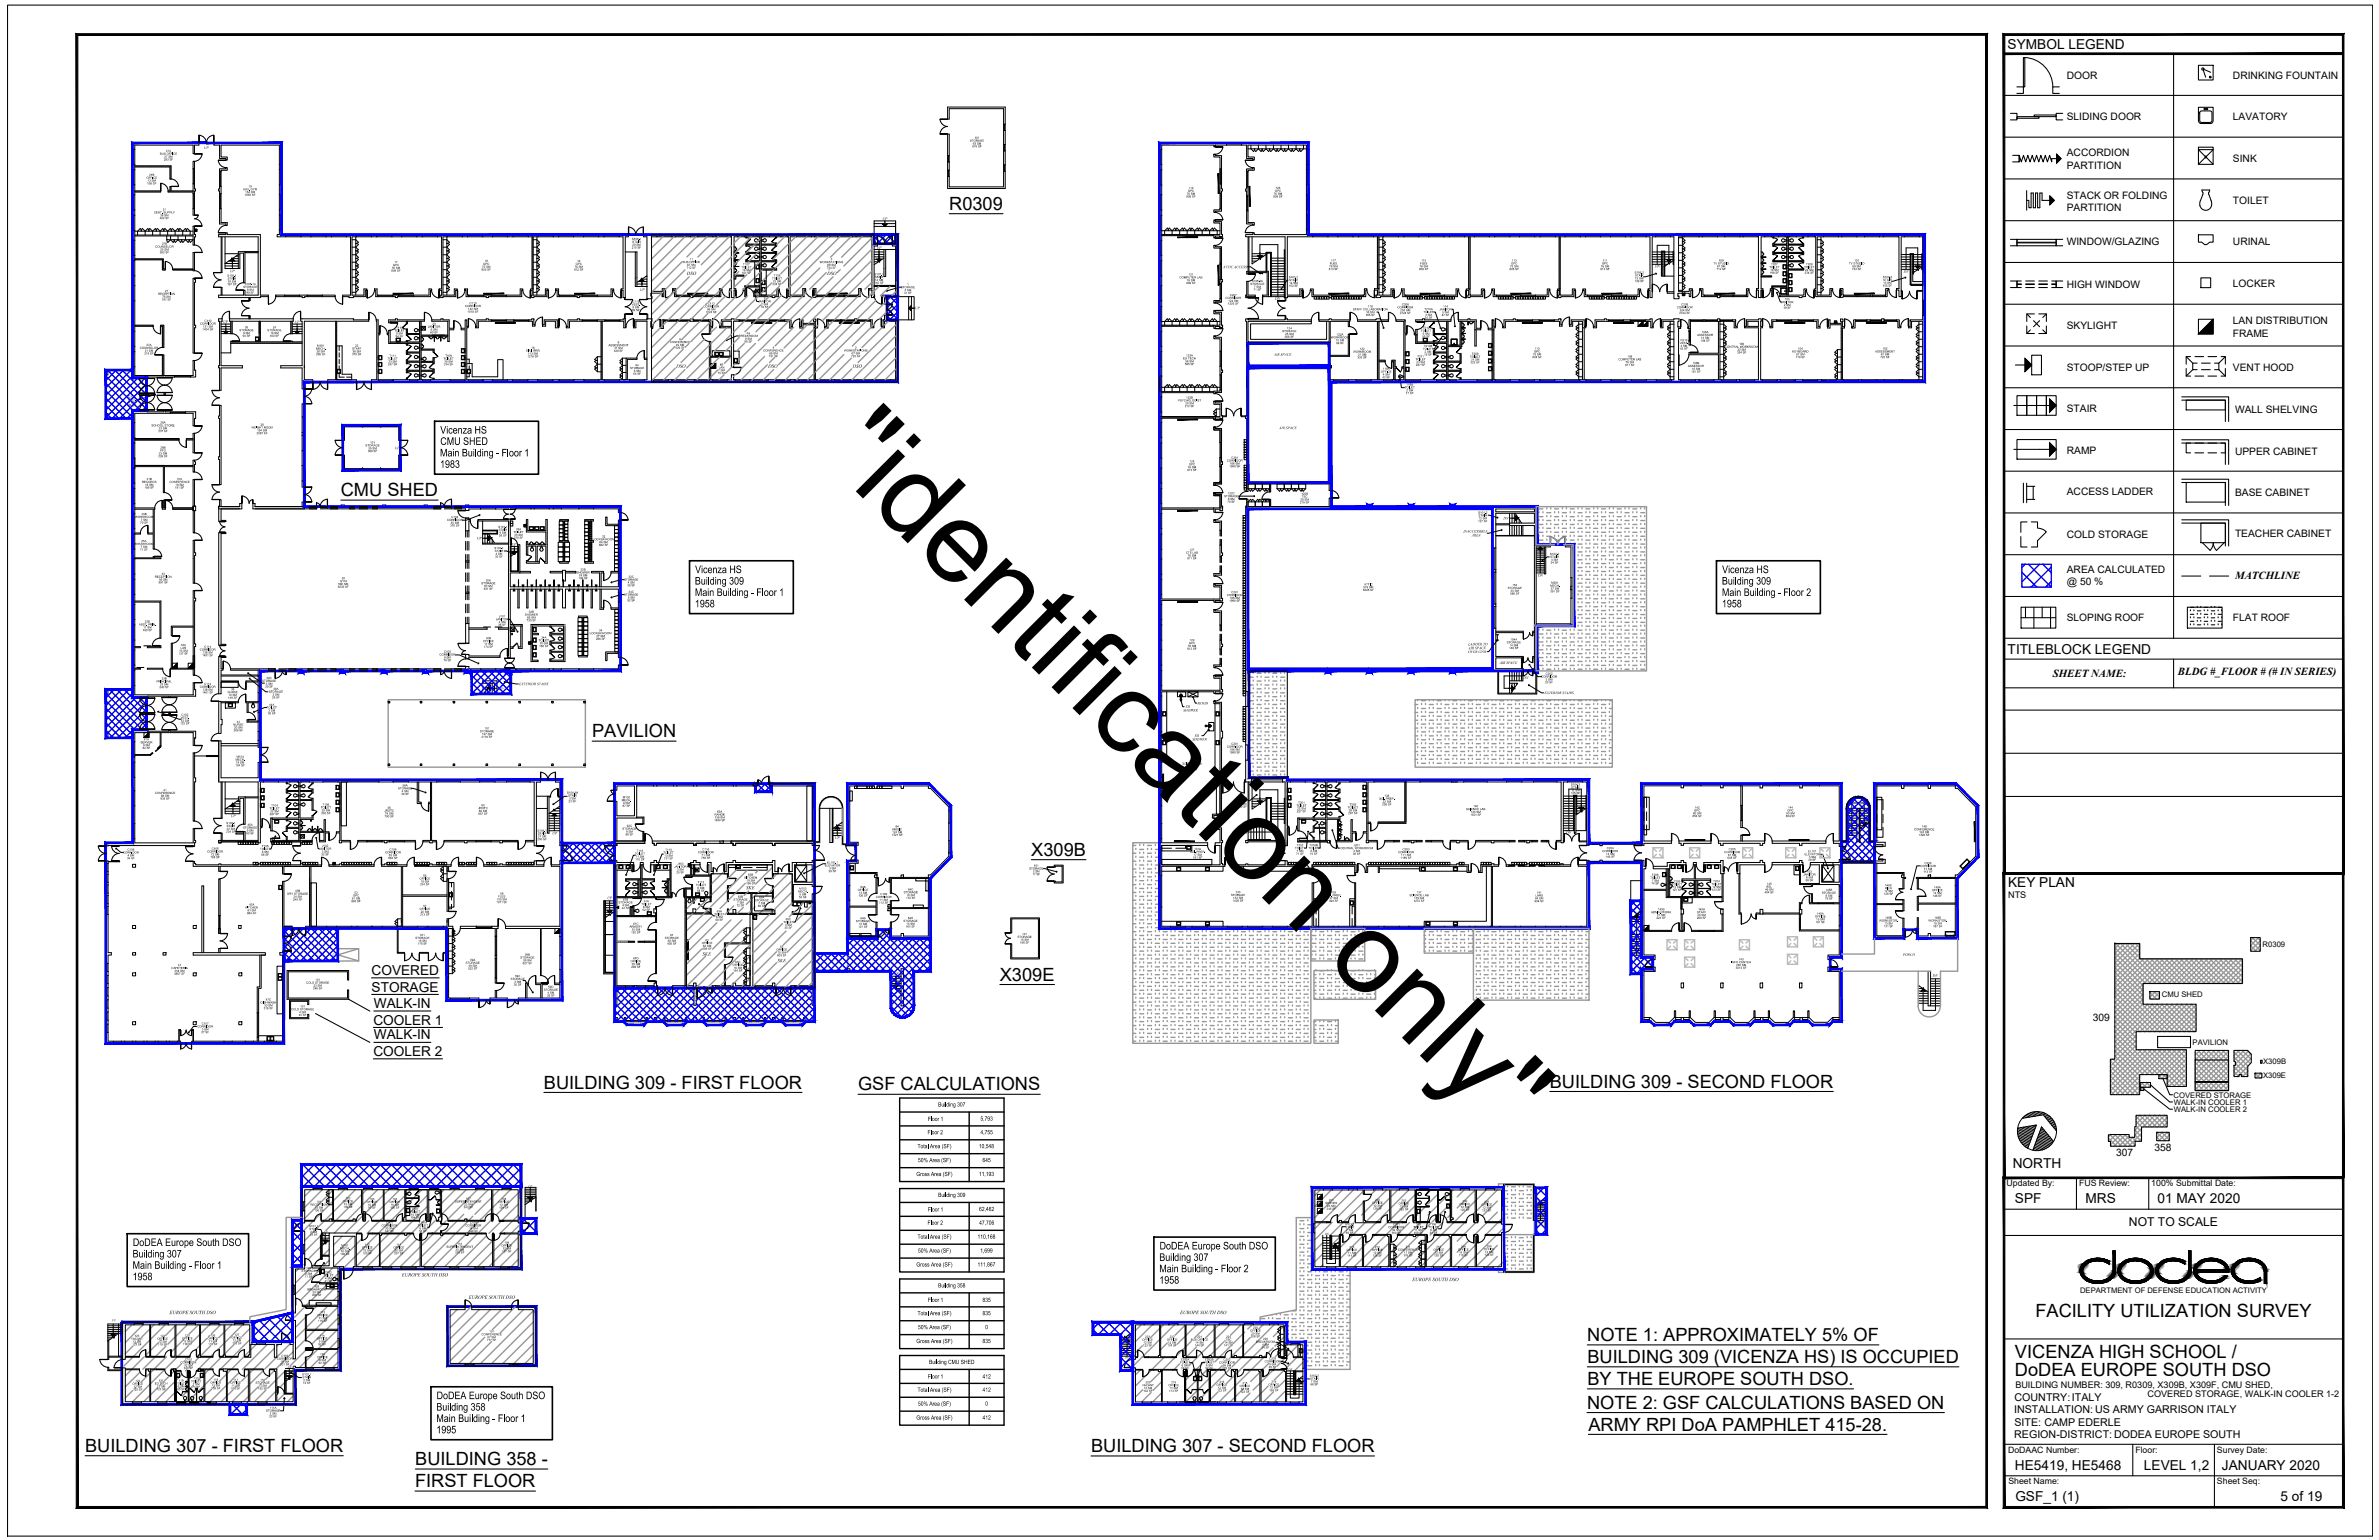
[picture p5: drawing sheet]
<svg xmlns="http://www.w3.org/2000/svg" width="432mm" height="279mm" viewBox="0 0 432 279" stroke-linecap="round" stroke-linejoin="round" font-family="sans-serif">
<defs><g id="words">
<text font-size="20.8" x="149.1" y="82.9" transform="rotate(45 149.1 82.9)">&quot;identification only&quot;</text>
<g font-size="3.3">
<text x="172.3" y="38.1">R0309</text>
<text x="61.9" y="90">CMU SHED</text>
<text x="107.5" y="133.7">PAVILION</text>
<text x="187.2" y="155.3">X309B</text>
<text x="181.5" y="177.9">X309E</text>
<text x="98.7" y="197.5">BUILDING 309 - FIRST FLOOR</text>
<text x="155.7" y="197.8">GSF CALCULATIONS</text>
<text x="281.3" y="197.3">BUILDING 309 - SECOND FLOOR</text>
<text x="369.4" y="238.9">FACILITY UTILIZATION SURVEY</text>
<text x="288.1" y="243.3">NOTE 1: APPROXIMATELY 5% OF</text>
<text x="288.1" y="247.3">BUILDING 309 (VICENZA HS) IS OCCUPIED</text>
<text x="288.1" y="251.3">BY THE EUROPE SOUTH DSO.</text>
<text x="365.7" y="246.4">VICENZA HIGH SCHOOL /</text>
<text x="365.7" y="249.6">DoDEA EUROPE SOUTH DSO</text>
<text x="288.1" y="255.6">NOTE 2: GSF CALCULATIONS BASED ON</text>
<text x="15.4" y="263.4">BUILDING 307 - FIRST FLOOR</text>
<text x="198" y="263.5">BUILDING 307 - SECOND FLOOR</text>
<text x="288.3" y="259.5">ARMY RPI DoA PAMPHLET 415-28.</text>
<text x="75.3" y="269.8">FIRST FLOOR</text>
<text x="75.4" y="265.8">BUILDING 358 -</text>
</g>
<g font-size="2.5">
<text x="364.4" y="8.9">SYMBOL LEGEND</text>
<text x="364.4" y="118.7">TITLEBLOCK LEGEND</text>
<text x="364.5" y="161">KEY PLAN</text>
<text x="67.4" y="176.9">COVERED</text>
<text x="67.5" y="179.9">STORAGE</text>
<text x="67.8" y="185.9">COOLER 1</text>
<text x="67.9" y="182.9">WALK-IN</text>
<text x="67.8" y="191.6">COOLER 2</text>
<text x="67.9" y="188.6">WALK-IN</text>
<text x="365.3" y="211.9">NORTH</text>
<text x="365.7" y="218.3">SPF</text>
<text x="378.5" y="218.3">MRS</text>
<text x="391.6" y="218.3">01 MAY 2020</text>
<text x="365.7" y="266.6">HE5419, HE5468</text>
<text x="389.1" y="266.6">LEVEL 1,2</text>
<text x="403.3" y="266.6">JANUARY 2020</text>
<text x="365.8" y="272.3">GSF_1 (1)</text>
<text x="413.9" y="272.3">5 of 19</text>
</g>
<text font-size="2.2" x="386.4" y="222.5">NOT TO SCALE</text>
<g font-size="2.1">
<text x="79.9" y="82.8">Main Building - Floor 1</text>
<text x="79.9" y="80.7">CMU SHED</text>
<text x="79.9" y="78.7">Vicenza HS</text>
<text x="79.9" y="84.9">1983</text>
<text x="126.1" y="106.1">Building 309</text>
<text x="126.2" y="104">Vicenza HS</text>
<text x="312.5" y="106.1">Building 309</text>
<text x="312.6" y="104">Vicenza HS</text>
<text x="126.1" y="108.1">Main Building - Floor 1</text>
<text x="126.1" y="110.2">1958</text>
<text x="312.5" y="108.1">Main Building - Floor 2</text>
<text x="312.5" y="110.2">1958</text>
<text x="24.1" y="226.1">DoDEA Europe South DSO</text>
<text x="210.5" y="226.7">DoDEA Europe South DSO</text>
<text x="24.1" y="228.1">Building 307</text>
<text x="24.1" y="230.2">Main Building - Floor 1</text>
<text x="24.1" y="232.3">1958</text>
<text x="210.4" y="228.8">Building 307</text>
<text x="210.4" y="230.8">Main Building - Floor 2</text>
<text x="210.4" y="232.9">1958</text>
<text x="79.2" y="255.9">Building 358</text>
<text x="79.2" y="258">Main Building - Floor 1</text>
<text x="79.2" y="253.8">DoDEA Europe South DSO</text>
<text x="79.2" y="260">1995</text>
</g>
<g font-size="2">
<text x="405.7" y="105.1">MATCHLINE</text>
<text x="372.6" y="122.7">SHEET NAME:</text>
<text x="395.3" y="122.5">BLDG #_FLOOR # (# IN SERIES)</text>
</g>
<g font-size="1.9">
<text x="375.1" y="14.3">DOOR</text>
<text x="405.3" y="14.4">DRINKING FOUNTAIN</text>
<text x="375.1" y="21.8">SLIDING DOOR</text>
<text x="405.3" y="21.8">LAVATORY</text>
<text x="375.1" y="28.4">ACCORDION</text>
<text x="405.3" y="29.5">SINK</text>
<text x="375.1" y="30.6">PARTITION</text>
<text x="375.1" y="36.1">STACK OR FOLDING</text>
<text x="375.1" y="38.4">PARTITION</text>
<text x="405.3" y="37">TOILET</text>
<text x="375.1" y="44.5">WINDOW/GLAZING</text>
<text x="405.3" y="44.5">URINAL</text>
<text x="375.1" y="52.2">HIGH WINDOW</text>
<text x="405.3" y="52.1">LOCKER</text>
<text x="375.1" y="59.8">SKYLIGHT</text>
<text x="405.3" y="58.8">LAN DISTRIBUTION</text>
<text x="405.3" y="61.1">FRAME</text>
<text x="375.1" y="67.3">STOOP/STEP UP</text>
<text x="405.3" y="67.3">VENT HOOD</text>
<text x="375.1" y="74.8">STAIR</text>
<text x="405.7" y="74.9">WALL SHELVING</text>
<text x="375.1" y="82.5">RAMP</text>
<text x="405.7" y="82.5">UPPER CABINET</text>
<text x="375.1" y="89.9">ACCESS LADDER</text>
<text x="405.7" y="90">BASE CABINET</text>
<text x="375.1" y="97.6">COLD STORAGE</text>
<text x="405.7" y="97.5">TEACHER CABINET</text>
<text x="375.1" y="103.9">AREA CALCULATED</text>
<text x="375.1" y="106.1">@ 50 %</text>
<text x="375.1" y="112.7">SLOPING ROOF</text>
<text x="405.3" y="112.7">FLAT ROOF</text>
<text x="379.8" y="185.2">309</text>
<text x="384.1" y="209.8">307</text>
<text x="391.1" y="208.7">358</text>
<text x="365.6" y="256.4">INSTALLATION: US ARMY GARRISON ITALY</text>
<text x="365.6" y="254.2">COUNTRY:ITALY</text>
<text x="365.6" y="260.9">REGION-DISTRICT: DODEA EUROPE SOUTH</text>
<text x="365.6" y="258.6">SITE: CAMP EDERLE</text>
</g>
<g font-size="1.7">
<text x="364.5" y="162.9">NTS</text>
<text x="365.8" y="251.7">BUILDING NUMBER: 309, R0309, X309B, X309F, CMU SHED,</text>
<text x="389.8" y="253.5">COVERED STORAGE, WALK-IN COOLER 1-2</text>
</g>
<g font-size="1.6">
<text x="364.2" y="215.3">Updated By:</text>
<text x="377.4" y="215.3">FUS Review:</text>
<text x="390.5" y="215.3">100% Submittal Date:</text>
<text x="364.5" y="263.6">DoDAAC Number:</text>
<text x="387.6" y="263.6">Floor:</text>
<text x="402.4" y="263.6">Survey Date:</text>
<text x="364.5" y="269.3">Sheet Name:</text>
<text x="402.4" y="269.3">Sheet Seq:</text>
</g>
<g font-size="1.4">
<text x="410.7" y="171.8">R0309</text>
<text x="392.4" y="180.9">CMU SHED</text>
<text x="398" y="189.6">PAVILION</text>
<text x="410.8" y="195.6">X309E</text>
<text x="410.8" y="193.1">X309B</text>
<text x="394.5" y="199.2">COVERED STORAGE</text>
<text x="394.6" y="200.5">WALK-IN COOLER 1</text>
<text x="394.6" y="201.8">WALK-IN COOLER 2</text>
<text x="377.5" y="234.6">DEPARTMENT OF DEFENSE EDUCATION ACTIVITY</text>
</g>
<g font-size="1.2">
<text x="168.4" y="203.4">Floor 1</text>
<text x="170.3" y="200.8">Building 307</text>
<text x="177.9" y="203.3">5,793</text>
<text x="166.5" y="208.3">Total Area (SF)</text>
<text x="168.4" y="205.8">Floor 2</text>
<text x="177.7" y="208.3">10,548</text>
<text x="178" y="205.8">4,755</text>
<text x="166.3" y="213.4">Gross Area (SF)</text>
<text x="166.6" y="210.9">50% Area (SF)</text>
<text x="177.7" y="213.4">11,193</text>
<text x="178.3" y="210.8">645</text>
<text x="168.4" y="219.8">Floor 1</text>
<text x="170.3" y="217.2">Building 309</text>
<text x="177.7" y="219.7">62,462</text>
<text x="166.5" y="224.7">Total Area (SF)</text>
<text x="166.6" y="227.3">50% Area (SF)</text>
<text x="168.4" y="222.2">Floor 2</text>
<text x="177.4" y="224.7">110,168</text>
<text x="177.7" y="222.2">47,706</text>
<text x="177.9" y="227.3">1,699</text>
<text x="166.3" y="229.8">Gross Area (SF)</text>
<text x="170.3" y="233.6">Building 358</text>
<text x="177.4" y="229.8">111,867</text>
<text x="166.5" y="238.6">Total Area (SF)</text>
<text x="168.4" y="236.2">Floor 1</text>
<text x="178.3" y="236.2">835</text>
<text x="178.3" y="238.6">835</text>
<text x="166.3" y="243.7">Gross Area (SF)</text>
<text x="166.6" y="241.1">50% Area (SF)</text>
<text x="178.3" y="243.7">835</text>
<text x="178.8" y="241.1">0</text>
<text x="168.4" y="250.1">Floor 1</text>
<text x="168.6" y="247.5">Building CMU SHED</text>
<text x="178.3" y="250.1">412</text>
<text x="166.3" y="257.6">Gross Area (SF)</text>
<text x="166.5" y="252.5">Total Area (SF)</text>
<text x="166.6" y="255">50% Area (SF)</text>
<text x="178.3" y="252.5">412</text>
<text x="178.3" y="257.5">412</text>
<text x="178.8" y="255">0</text>
</g>
<g font-size="1">
<text x="124.7" y="49.9">DSO</text>
<text x="150.1" y="49.9">DSO</text>
<text x="122.8" y="66.7">DSO</text>
<text x="139.4" y="66.7">DSO</text>
<text x="154.8" y="66.7">DSO</text>
<text x="135.4" y="161.3">SKE</text>
<text x="127.5" y="173.4">SKE</text>
<text x="141.1" y="174.6">SKE</text>
<text x="72.9" y="231.6">EUROPE SOUTH DSO</text>
<text x="256.3" y="232.4">EUROPE SOUTH DSO</text>
<text x="30.8" y="238.4">EUROPE SOUTH DSO</text>
<text x="85.1" y="235.6">EUROPE SOUTH DSO</text>
<text x="214.2" y="238.4">EUROPE SOUTH DSO</text>
</g>
<g font-size=".7">
<text x="37" y="27">UP</text>
<text x="160.2" y="39.9">UP</text>
<text x="159.1" y="45.1">UP</text>
<text x="41.7" y="49.4">UP</text>
<text x="116.1" y="52.8">UP</text>
<text x="222" y="48.7">ATTIC ACCESS</text>
<text x="300.4" y="48.5">DN</text>
<text x="345.5" y="49.5">DN</text>
<text x="40.5" y="58.6">UP</text>
<text x="53.4" y="58.6">UP</text>
<text x="166" y="56.1">UP</text>
<text x="231.5" y="54.4">DN</text>
<text x="231.2" y="64.5">AIR SPACE</text>
<text x="232.2" y="77.8">AIR SPACE</text>
<text x="71.6" y="81.5">UP</text>
<text x="272.9" y="94.2">DN</text>
<text x="86.5" y="97.9">UP</text>
<text x="92.9" y="99">UP</text>
<text x="265.6" y="96.6">INACCESSIBLE</text>
<text x="267.1" y="97.3" transform="rotate(-1 267.1 97.3)">AREA</text>
<text x="279.2" y="104.6">DN</text>
<text x="266.5" y="118.5">OVER GYM</text>
<text x="266.5" y="117.1">LADDER TO</text>
<text x="266.5" y="117.8">AIR SPACE</text>
<text x="90.5" y="125.2">UP</text>
<text x="94.2" y="124.3">EXTERIOR STAIRS</text>
<text x="272.2" y="120.5">AIR SPACE</text>
<text x="276.5" y="123.2">DN</text>
<text x="280.3" y="125.9">EXTERIOR STAIRS</text>
<text x="214.7" y="129.1">SHOWER</text>
<text x="215.2" y="128.4">ER</text>
<text x="217.4" y="127.8" transform="rotate(-1 217.4 127.8)">HOOD</text>
<text x="216.4" y="134.4">SHOWER</text>
<text x="216.8" y="133.7" transform="rotate(-1 216.8 133.7)">ER</text>
<text x="41.9" y="148.2">UP</text>
<text x="100.2" y="151.4">UP</text>
<text x="151.5" y="152.2">UP</text>
<text x="225.5" y="151.2">DN</text>
<text x="284.3" y="151.2">DN</text>
<text x="335.5" y="152.3">DN</text>
<text x="110.2" y="163.1">UP</text>
<text x="60.3" y="173.5">UP</text>
<text x="345.4" y="173.4">PORCH</text>
<text x="162.2" y="176.8">UP</text>
<text x="296.7" y="174.1">DN</text>
<text x="350.8" y="177.2">DN</text>
</g>
<g font-size=".6">
<text x="29" y="28.1">BUS OFFICE</text>
<text x="29.7" y="29.1">283 SF</text>
<text x="29.8" y="28.6">27 SM</text>
<text x="30.1" y="27.6">21A</text>
<text x="176" y="25.7">STORAGE</text>
<text x="176.5" y="26.7">676 SF</text>
<text x="176.6" y="26.2">63 SM</text>
<text x="176.9" y="25.2">101</text>
<text x="26.6" y="32.4">OFFICE</text>
<text x="26.7" y="33.5">136 SF</text>
<text x="26.8" y="32.9">13 SM</text>
<text x="27.1" y="31.9">21B</text>
<text x="44.1" y="34.5">AUX. GYM</text>
<text x="44.4" y="35.6">1655 SF</text>
<text x="44.5" y="35">154 SM</text>
<text x="45.1" y="34">19</text>
<text x="215.3" y="35.8">808 SF</text>
<text x="215.4" y="35.3">76 SM</text>
<text x="215.6" y="34.8">GPC</text>
<text x="215.7" y="34.3">119</text>
<text x="231.1" y="35.8">809 SF</text>
<text x="231.2" y="35.3">76 SM</text>
<text x="231.4" y="34.8">GPC</text>
<text x="231.5" y="34.3">126</text>
<text x="27.9" y="38.7">CENT. SUPPLY</text>
<text x="29" y="39.7">402 SF</text>
<text x="29.1" y="39.3">38 SM</text>
<text x="29.5" y="38.2">21</text>
<text x="28.2" y="44.9">COUNSELOR</text>
<text x="29" y="45.9">262 SF</text>
<text x="29.1" y="45.5">25 SM</text>
<text x="29.4" y="44.4">27B</text>
<text x="71.6" y="47.7">17</text>
<text x="88" y="47.5">15</text>
<text x="104.7" y="47.5">12</text>
<text x="114.7" y="45.1">215 SF</text>
<text x="114.7" y="43.5">S106.1</text>
<text x="114.7" y="44.1">STAIR</text>
<text x="114.8" y="44.6">20 SM</text>
<text x="123.9" y="47.7">BUS OFFICE</text>
<text x="125.2" y="47.2">11</text>
<text x="148.8" y="47.7">WORKSTATIONS</text>
<text x="150.8" y="47.2">3</text>
<text x="241.4" y="48">FLES</text>
<text x="241.6" y="47.4">117</text>
<text x="257.7" y="48">FLES</text>
<text x="258" y="47.4">115</text>
<text x="274.2" y="48">GPC</text>
<text x="274.4" y="47.4">113</text>
<text x="290.7" y="48">GPC</text>
<text x="290.9" y="47.4">111</text>
<text x="311" y="48">TV STUDIO</text>
<text x="311.9" y="47.4">109</text>
<text x="335.6" y="48">TV STUDIO</text>
<text x="336.5" y="47.4">101</text>
<text x="28.7" y="53.5">RECEPTION</text>
<text x="29.9" y="53">27</text>
<text x="41.2" y="51.7">197 SF</text>
<text x="41.2" y="50.2">S105.1</text>
<text x="41.3" y="50.7">STAIR</text>
<text x="41.3" y="51.3">19 SM</text>
<text x="44.1" y="52.2">STORAGE</text>
<text x="44.4" y="51.7">S105.1A</text>
<text x="44.7" y="53.3">90 SF</text>
<text x="44.8" y="52.8">9 SM</text>
<text x="71" y="49.3">809 SF</text>
<text x="71.1" y="48.8">76 SM</text>
<text x="71.3" y="48.3">GPC</text>
<text x="87.4" y="49.1">805 SF</text>
<text x="87.5" y="48.6">75 SM</text>
<text x="87.7" y="48.1">GPC</text>
<text x="104.2" y="49.1">812 SF</text>
<text x="104.3" y="48.6">76 SM</text>
<text x="104.5" y="48.1">GPC</text>
<text x="124.6" y="48.8">712 SF</text>
<text x="124.7" y="48.3">67 SM</text>
<text x="134.5" y="48.7">TOILET</text>
<text x="134.6" y="49.7">197 SF</text>
<text x="134.7" y="49.2">19 SM</text>
<text x="134.9" y="48.1">T107</text>
<text x="140.1" y="50.7">TOILET</text>
<text x="140.2" y="51.7">234 SF</text>
<text x="140.3" y="51.2">22 SM</text>
<text x="140.4" y="50.2">T108</text>
<text x="150.1" y="48.3">69 SM</text>
<text x="158.7" y="49.9">S107.1</text>
<text x="158.7" y="51.5">140 SF</text>
<text x="158.8" y="50.5">STAIR</text>
<text x="158.8" y="51">14 SM</text>
<text x="163.5" y="52.3">STORAGE</text>
<text x="164.1" y="53.3">31 SF</text>
<text x="164.2" y="52.8">3 SM</text>
<text x="164.6" y="51.8">1</text>
<text x="214.1" y="50.5">COMPUTER LAB</text>
<text x="215.3" y="51.5">809 SF</text>
<text x="215.4" y="51">76 SM</text>
<text x="215.7" y="50">121</text>
<text x="223.2" y="53.7">C207</text>
<text x="226.9" y="51.7">STORAGE</text>
<text x="227.2" y="51.2">S105.2A</text>
<text x="227.5" y="52.7">71 SF</text>
<text x="227.6" y="52.2">7 SM</text>
<text x="233.9" y="52">150 SF</text>
<text x="233.9" y="50.5">S105.2</text>
<text x="234" y="51">STAIR</text>
<text x="234" y="51.5">14 SM</text>
<text x="241.2" y="49">813 SF</text>
<text x="241.3" y="48.5">76 SM</text>
<text x="257.5" y="49">809 SF</text>
<text x="257.6" y="48.5">76 SM</text>
<text x="274" y="49">805 SF</text>
<text x="274.1" y="48.5">75 SM</text>
<text x="290.5" y="49">812 SF</text>
<text x="290.5" y="48.5">76 SM</text>
<text x="296.7" y="51.2">139 SF</text>
<text x="296.7" y="49.6">S106.2</text>
<text x="296.7" y="50.2">STAIR</text>
<text x="296.7" y="50.7">13 SM</text>
<text x="311.5" y="49">712 SF</text>
<text x="311.6" y="48.5">67 SM</text>
<text x="321.1" y="48.7">TOILET</text>
<text x="321.2" y="49.7">198 SF</text>
<text x="321.3" y="49.2">19 SM</text>
<text x="321.5" y="48.1">T207</text>
<text x="327.5" y="48.7">TOILET</text>
<text x="327.5" y="49.7">234 SF</text>
<text x="327.6" y="49.2">22 SM</text>
<text x="327.8" y="48.1">T208</text>
<text x="336.1" y="49">734 SF</text>
<text x="336.2" y="48.5">69 SM</text>
<text x="341.7" y="52">155 SF</text>
<text x="341.7" y="50.5">S107.2</text>
<text x="341.8" y="51">STAIR</text>
<text x="341.8" y="51.5">15 SM</text>
<text x="29.4" y="54.5">797 SF</text>
<text x="29.5" y="54">75 SM</text>
<text x="36.3" y="58.9">CORRIDOR</text>
<text x="36.7" y="59.9">1404 SF</text>
<text x="36.8" y="59.4">131 SM</text>
<text x="37.1" y="58.4">C110</text>
<text x="44.4" y="59.6">26</text>
<text x="49.5" y="59.6">24</text>
<text x="71.9" y="59.6">T110</text>
<text x="77.7" y="59.5">JANITOR</text>
<text x="78.2" y="60">6 SM</text>
<text x="78.5" y="58.9">20</text>
<text x="84.4" y="55.7">CORRIDOR</text>
<text x="84.9" y="56.7">1518 SF</text>
<text x="84.9" y="56.2">142 SM</text>
<text x="85.2" y="55.2">C113</text>
<text x="114.7" y="55.4">VEST.</text>
<text x="114.7" y="56.4">89 SF</text>
<text x="114.8" y="54.9">C115</text>
<text x="114.8" y="55.9">9 SM</text>
<text x="127.6" y="55.8">CORRIDOR</text>
<text x="128.1" y="56.8">1024 SF</text>
<text x="128.3" y="56.3">96 SM</text>
<text x="128.5" y="55.3">C112</text>
<text x="137.6" y="54.9">JANITOR</text>
<text x="138.1" y="55.9">19 SF</text>
<text x="138.6" y="54.3">9</text>
<text x="222.4" y="54.2">CORRIDOR</text>
<text x="222.8" y="55.3">1325 SF</text>
<text x="222.9" y="54.8">124 SM</text>
<text x="233.6" y="59.7">124</text>
<text x="245.5" y="56.3">STAFF COLLABORATION</text>
<text x="247.9" y="57.3">165 SF</text>
<text x="247.9" y="56.8">16 SM</text>
<text x="248.3" y="55.8">118</text>
<text x="253.6" y="55.9">CORRIDOR</text>
<text x="254.1" y="57">2724 SF</text>
<text x="254.2" y="56.5">253 SM</text>
<text x="254.4" y="55.4">C208</text>
<text x="258.2" y="59.7">T210</text>
<text x="258.4" y="56.8">TOILET</text>
<text x="258.5" y="56.3">T210A</text>
<text x="258.6" y="57.8">24 SF</text>
<text x="258.7" y="57.3">3 SM</text>
<text x="261.2" y="56.3">JANITOR</text>
<text x="261.7" y="57.3">47 SF</text>
<text x="261.8" y="56.8">5 SM</text>
<text x="261.9" y="55.8">114</text>
<text x="304.3" y="55.9">CORRIDOR</text>
<text x="304.8" y="57">2724 SF</text>
<text x="304.9" y="56.5">254 SM</text>
<text x="305.2" y="55.4">C208</text>
<text x="323.3" y="55">JANITOR</text>
<text x="323.7" y="56">19 SF</text>
<text x="323.8" y="55.5">2 SM</text>
<text x="323.9" y="54.5">105</text>
<text x="25.4" y="63.3">COUNSELOR</text>
<text x="26.2" y="64.3">219 SF</text>
<text x="26.3" y="63.8">21 SM</text>
<text x="26.6" y="62.8">27A</text>
<text x="43.4" y="60.1">STORAGE</text>
<text x="44" y="61.1">90 SF</text>
<text x="44.1" y="60.6">9 SM</text>
<text x="48.5" y="60.1">STORAGE</text>
<text x="49" y="61.1">100 SF</text>
<text x="49" y="60.6">10 SM</text>
<text x="57.4" y="63.4">MECH.</text>
<text x="57.4" y="64.4">296 SF</text>
<text x="57.5" y="63.9">28 SM</text>
<text x="57.5" y="62.9">M101</text>
<text x="63.9" y="64.4">379 SF</text>
<text x="63.9" y="63.4">STAFF</text>
<text x="64" y="63.9">36 SM</text>
<text x="64.4" y="62.9">22</text>
<text x="70.3" y="65.2">TOILET</text>
<text x="70.5" y="65.8">23 SM</text>
<text x="70.7" y="64.7">T111</text>
<text x="71.6" y="60.1">TOILET</text>
<text x="71.8" y="61.2">94 SF</text>
<text x="71.9" y="60.7">9 SM</text>
<text x="78.1" y="60.5">60 SF</text>
<text x="80.5" y="65.2">TOILET</text>
<text x="80.6" y="65.8">30 SM</text>
<text x="80.8" y="64.7">T109</text>
<text x="95.5" y="63.8">EI/LI (MM)</text>
<text x="95.7" y="64.8">1216 SF</text>
<text x="95.8" y="64.3">113 SM</text>
<text x="96.4" y="63.3">18</text>
<text x="110.4" y="62.8">ASSESSMENT</text>
<text x="111.4" y="63.9">329 SF</text>
<text x="111.5" y="63.3">31 SM</text>
<text x="112.1" y="62.3">8</text>
<text x="121.6" y="62.2">CONFERENCE</text>
<text x="122.6" y="63.3">526 SF</text>
<text x="122.7" y="62.8">49 SM</text>
<text x="123.3" y="61.7">6</text>
<text x="134.1" y="61.1">BREAKROOM</text>
<text x="135.1" y="62.2">95 SF</text>
<text x="135.2" y="61.7">9 SM</text>
<text x="135.5" y="60.6">4A</text>
<text x="138.5" y="63.8">CONFERENCE</text>
<text x="139.5" y="64.8">731 SF</text>
<text x="139.6" y="64.3">68 SM</text>
<text x="140.2" y="63.3">4</text>
<text x="153.2" y="63.8">WORKSTATIONS</text>
<text x="154.5" y="64.8">720 SF</text>
<text x="154.6" y="64.3">67 SM</text>
<text x="155.2" y="63.3">2</text>
<text x="214.7" y="65.2">ED TECH</text>
<text x="215.1" y="65.7">56 SM</text>
<text x="215.3" y="64.7">123A</text>
<text x="232.7" y="60.3">STORAGE</text>
<text x="233.2" y="61.3">266 SF</text>
<text x="233.2" y="60.8">25 SM</text>
<text x="241.6" y="61.4">WORKROOM</text>
<text x="242.5" y="61.9">10 SM</text>
<text x="242.5" y="62.4">99 SF</text>
<text x="242.6" y="60.9">122A</text>
<text x="245.6" y="64">WORKROOM</text>
<text x="246.4" y="65">333 SF</text>
<text x="246.5" y="64.5">31 SM</text>
<text x="246.8" y="63.5">122</text>
<text x="256.9" y="65.4">TOILET</text>
<text x="257.1" y="65.9">23 SM</text>
<text x="257.2" y="64.8">T211</text>
<text x="257.9" y="60.2">TOILET</text>
<text x="258.1" y="61.2">55 SF</text>
<text x="258.2" y="60.7">6 SM</text>
<text x="258.2" y="63.5">TOILET</text>
<text x="258.4" y="63">T210B</text>
<text x="258.5" y="64.5">15 SF</text>
<text x="258.6" y="64">2 SM</text>
<text x="266.8" y="64.9">TOILET</text>
<text x="266.9" y="65.9">323 SF</text>
<text x="267" y="65.4">31 SM</text>
<text x="267.1" y="64.4">T209</text>
<text x="278.1" y="65">804 SF</text>
<text x="278.2" y="64.5">75 SM</text>
<text x="278.4" y="64">GPC</text>
<text x="278.5" y="63.4">110</text>
<text x="293.7" y="65.4">COMPUTER LAB</text>
<text x="295.1" y="65.9">76 SM</text>
<text x="295.4" y="64.9">108</text>
<text x="304.9" y="62.4">VEST.</text>
<text x="304.9" y="63.4">43 SF</text>
<text x="305" y="61.9">C210</text>
<text x="305" y="62.9">4 SM</text>
<text x="308" y="61">ASSESSOR</text>
<text x="308.6" y="62">144 SF</text>
<text x="308.7" y="61.5">14 SM</text>
<text x="308.9" y="60.4">106A</text>
<text x="313.2" y="63.1">CENTRAL WORKROOM</text>
<text x="315.3" y="64.1">334 SF</text>
<text x="315.4" y="63.6">32 SM</text>
<text x="315.7" y="62.6">106</text>
<text x="325.3" y="64">KEYBOARD</text>
<text x="325.9" y="65">718 SF</text>
<text x="326" y="64.5">67 SM</text>
<text x="326.3" y="63.4">104</text>
<text x="340.3" y="64">ASSESSMENT</text>
<text x="341.3" y="65">720 SF</text>
<text x="341.4" y="64.5">67 SM</text>
<text x="341.7" y="63.4">102</text>
<text x="70.4" y="66.3">247 SF</text>
<text x="80.6" y="66.3">314 SF</text>
<text x="114.4" y="66.9">STORAGE</text>
<text x="114.9" y="68">64 SF</text>
<text x="115" y="67.5">6 SM</text>
<text x="115.3" y="66.4">8A</text>
<text x="130.3" y="67.9">75 SF</text>
<text x="130.3" y="67.4">7 SM</text>
<text x="130.4" y="66.9">LAN</text>
<text x="130.6" y="66.3">4B</text>
<text x="215" y="66.2">595 SF</text>
<text x="250.6" y="67.6">OFFICE</text>
<text x="250.9" y="68.6">43 SF</text>
<text x="251" y="67.1">118A</text>
<text x="251" y="68.1">4 SM</text>
<text x="254.9" y="70.5">TOILET</text>
<text x="255.2" y="71.5">17 SF</text>
<text x="255.3" y="69.9">118B</text>
<text x="255.3" y="71">2 SM</text>
<text x="257" y="66.4">247 SF</text>
<text x="295" y="66.4">811 SF</text>
<text x="306.4" y="66.6">ASSESSOR</text>
<text x="307" y="67.6">161 SF</text>
<text x="307.1" y="67.1">15 SM</text>
<text x="307.2" y="66.1">106B</text>
<text x="23.2" y="72.7">VEST.</text>
<text x="23.2" y="73.7">96 SF</text>
<text x="23.3" y="72.2">C111</text>
<text x="23.3" y="73.2">9 SM</text>
<text x="27.5" y="77.4">SCHOOL STORE</text>
<text x="28.8" y="77.9">23 SM</text>
<text x="29.1" y="76.8">29A</text>
<text x="45.6" y="77.7">WEIGHT ROOM</text>
<text x="47.3" y="77.2">28</text>
<text x="213.8" y="72.8">PSYCHOLOGIST</text>
<text x="215" y="73.9">212 SF</text>
<text x="215.1" y="73.4">20 SM</text>
<text x="215.3" y="72.3">123B</text>
<text x="28.7" y="82.9">239 SF</text>
<text x="28.7" y="78.4">237 SF</text>
<text x="28.8" y="82.5">23 SM</text>
<text x="29" y="81.9">PTO</text>
<text x="29.1" y="81.4">29B</text>
<text x="46.6" y="78.8">2087 SF</text>
<text x="46.7" y="78.3">194 SM</text>
<text x="66.3" y="81">STORAGE</text>
<text x="66.8" y="82">369 SF</text>
<text x="66.8" y="81.5">35 SM</text>
<text x="67.2" y="80.5">101</text>
<text x="215.9" y="83.9">125</text>
<text x="222.7" y="83.7">CORRIDOR</text>
<text x="223.5" y="83.2">C201</text>
<text x="25.8" y="87.6">RECORDS</text>
<text x="26.2" y="88.6">189 SF</text>
<text x="26.3" y="88.2">18 SM</text>
<text x="26.6" y="87.1">31B</text>
<text x="30.7" y="87.6">CONFERENCE</text>
<text x="31.7" y="88.6">191 SF</text>
<text x="31.8" y="88.2">18 SM</text>
<text x="32.1" y="87.1">31A</text>
<text x="215.5" y="85.4">813 SF</text>
<text x="215.6" y="85">76 SM</text>
<text x="215.8" y="84.4">GPC</text>
<text x="222.8" y="89.7">122C</text>
<text x="223.1" y="84.8">1999 SF</text>
<text x="223.2" y="84.3">186 SM</text>
<text x="236.2" y="89.8">122B</text>
<text x="24.5" y="94">WORKROOM</text>
<text x="25.4" y="95">70 SF</text>
<text x="25.5" y="94.5">7 SM</text>
<text x="25.7" y="93.4">35B</text>
<text x="81.1" y="94.5">CORRIDOR</text>
<text x="81.7" y="95.5">370 SF</text>
<text x="81.8" y="95">35 SM</text>
<text x="81.9" y="94">C104</text>
<text x="90.4" y="95.8">S101.1</text>
<text x="222.2" y="90.2">STORAGE</text>
<text x="222.8" y="91.2">79 SF</text>
<text x="222.9" y="90.7">8 SM</text>
<text x="235.9" y="91.3">215 SF</text>
<text x="236" y="90.8">20 SM</text>
<text x="236.3" y="90.3">TSC</text>
<text x="268.3" y="93.2">S101.2</text>
<text x="268.3" y="94.7">127 SF</text>
<text x="268.3" y="93.7">STAIR</text>
<text x="268.4" y="94.2">12 SM</text>
<text x="24.4" y="98.9">BREAKROOM</text>
<text x="25.4" y="99.9">71 SF</text>
<text x="25.5" y="99.4">7 SM</text>
<text x="25.6" y="98.4">25A</text>
<text x="89.7" y="99.6">S102.1</text>
<text x="89.8" y="100.1">STAIR</text>
<text x="89.8" y="101.2">33 SF</text>
<text x="89.9" y="100.7">4 SM</text>
<text x="90.5" y="96.3">STAIR</text>
<text x="90.6" y="97.3">93 SF</text>
<text x="90.6" y="96.8">9 SM</text>
<text x="93.2" y="96.7">TOILET</text>
<text x="93.3" y="97.7">370 SF</text>
<text x="93.3" y="97.2">35 SM</text>
<text x="93.6" y="96.2">32A</text>
<text x="107.6" y="98">LOCKER ROOM</text>
<text x="108.7" y="99.1">682 SF</text>
<text x="108.8" y="98.5">64 SM</text>
<text x="109.3" y="97.5">32</text>
<text x="215.2" y="100.4">CTE LAB</text>
<text x="215.5" y="101.5">811 SF</text>
<text x="215.6" y="101">76 SM</text>
<text x="215.9" y="99.9">127</text>
<text x="281.3" y="100.7">S102.2</text>
<text x="281.4" y="101.2">STAIR</text>
<text x="281.5" y="101.7">4 SM</text>
<text x="28.1" y="104.8">RECEPTION</text>
<text x="28.8" y="105.8">991 SF</text>
<text x="28.9" y="105.3">93 SM</text>
<text x="29.3" y="104.3">33</text>
<text x="61.3" y="106.7">6235 SF</text>
<text x="61.4" y="106.1">580 SM</text>
<text x="61.7" y="105.6">GYM</text>
<text x="62" y="105.1">30</text>
<text x="87.3" y="106">STORAGE</text>
<text x="87.8" y="107">531 SF</text>
<text x="87.9" y="106.5">50 SM</text>
<text x="88.2" y="105.5">30A</text>
<text x="104.6" y="104">SHOWER</text>
<text x="105" y="105.1">198 SF</text>
<text x="105.1" y="104.6">19 SM</text>
<text x="105.4" y="103.5">32B</text>
<text x="113.3" y="105.3">STORAGE</text>
<text x="113.9" y="106.4">39 SF</text>
<text x="114" y="105.9">4 SM</text>
<text x="114.1" y="104.8">32C</text>
<text x="114.1" y="107.5">34C</text>
<text x="223.5" y="107.6">C201</text>
<text x="247.4" y="107.2">6228 SF</text>
<text x="247.5" y="106.7">579 SM</text>
<text x="247.6" y="106.2">ATTIC</text>
<text x="273.7" y="106.9">STORAGE</text>
<text x="274.1" y="107.9">586 SF</text>
<text x="274.2" y="107.4">55 SM</text>
<text x="274.5" y="106.3">154</text>
<text x="281.4" y="106.4">MECH.</text>
<text x="281.4" y="107.5">391 SF</text>
<text x="281.4" y="107">37 SM</text>
<text x="281.4" y="102.2">34 SF</text>
<text x="281.6" y="105.9">M201</text>
<text x="25.2" y="113.5">ASST. PRIN.</text>
<text x="26.3" y="113">33D</text>
<text x="90" y="112.5">JANITOR</text>
<text x="90.4" y="113.6">35 SF</text>
<text x="90.5" y="113">4 SM</text>
<text x="90.5" y="112">J101</text>
<text x="95.2" y="111.7">SHOWER</text>
<text x="95.6" y="112.7">730 SF</text>
<text x="95.7" y="112.2">68 SM</text>
<text x="96" y="111.2">34B</text>
<text x="113.3" y="108.1">STORAGE</text>
<text x="113.9" y="109.1">52 SF</text>
<text x="114" y="108.6">5 SM</text>
<text x="222.7" y="108.2">CORRIDOR</text>
<text x="223.1" y="109.2">1999 SF</text>
<text x="223.2" y="108.7">186 SM</text>
<text x="25.9" y="114.5">180 SF</text>
<text x="26" y="114">17 SM</text>
<text x="32.4" y="118.8">137 SF</text>
<text x="32.5" y="118.3">13 SM</text>
<text x="32.8" y="117.7">LAN</text>
<text x="32.8" y="117.2">33A</text>
<text x="36.3" y="118">CORRIDOR</text>
<text x="36.7" y="119.1">1481 SF</text>
<text x="36.8" y="118.6">138 SM</text>
<text x="37.1" y="117.5">C114</text>
<text x="79.8" y="118.9">CORRIDOR</text>
<text x="80.5" y="120">76 SF</text>
<text x="80.6" y="118.4">C103</text>
<text x="80.6" y="119.5">8 SM</text>
<text x="87.7" y="116.5">OFFICE</text>
<text x="87.8" y="117.5">174 SF</text>
<text x="87.9" y="117">17 SM</text>
<text x="88.2" y="116">30B</text>
<text x="97.8" y="116.4">TOILET</text>
<text x="97.8" y="117.4">160 SF</text>
<text x="97.9" y="116.9">15 SM</text>
<text x="98.2" y="115.9">34A</text>
<text x="107" y="115.1">LOCKER ROOM</text>
<text x="108.2" y="116.1">286 SF</text>
<text x="108.2" y="115.6">27 SM</text>
<text x="108.7" y="114.5">34</text>
<text x="215.5" y="117.9">812 SF</text>
<text x="215.6" y="117.4">76 SM</text>
<text x="215.8" y="116.9">GPC</text>
<text x="215.9" y="116.3">129</text>
<text x="273.5" y="116.7">STORAGE</text>
<text x="273.9" y="117.7">148 SF</text>
<text x="274" y="117.3">14 SM</text>
<text x="274.1" y="116.2">154A</text>
<text x="28.4" y="123.8">PRINCIPAL</text>
<text x="28.9" y="124.9">240 SF</text>
<text x="29" y="124.3">23 SM</text>
<text x="29.3" y="123.3">33B</text>
<text x="36.3" y="124.8">CORRIDOR</text>
<text x="36.7" y="125.8">1481 SF</text>
<text x="36.8" y="125.3">138 SM</text>
<text x="37.1" y="124.3">C114</text>
<text x="41.3" y="125.8">NURSE</text>
<text x="41.9" y="125.2">38</text>
<text x="47.6" y="123.7">STORAGE</text>
<text x="48.1" y="124.7">29 SF</text>
<text x="48.2" y="124.2">3 SM</text>
<text x="48.4" y="123.2">30C</text>
<text x="48.8" y="125.7">STORAGE</text>
<text x="49.6" y="125.2">38A</text>
<text x="279.7" y="123">CORRIDOR</text>
<text x="280.5" y="124">23 SF</text>
<text x="280.5" y="122.4">C202</text>
<text x="280.5" y="123.5">3 SM</text>
<text x="32.7" y="131.4">122 SF</text>
<text x="32.8" y="130.4">VEST.</text>
<text x="32.8" y="130.9">12 SM</text>
<text x="32.9" y="129.9">C102</text>
<text x="41.4" y="126.8">119 SF</text>
<text x="41.5" y="126.3">12 SM</text>
<text x="42.3" y="131.6">NURSE</text>
<text x="43" y="131.1">44</text>
<text x="48.4" y="128.6">TOILET</text>
<text x="48.6" y="129.6">30 SF</text>
<text x="48.7" y="129.1">3 SM</text>
<text x="48.8" y="128.1">44A</text>
<text x="49.4" y="126.7">29 SF</text>
<text x="49.5" y="126.2">3 SM</text>
<text x="25.5" y="134.9">SERVER</text>
<text x="25.9" y="135.9">82 SF</text>
<text x="26" y="135.4">8 SM</text>
<text x="26.1" y="134.3">41A</text>
<text x="42.4" y="132.7">209 SF</text>
<text x="42.5" y="132.2">20 SM</text>
<text x="42.7" y="138">MECH.</text>
<text x="42.9" y="137.5">M104</text>
<text x="87.1" y="132.9">STORAGE</text>
<text x="87.4" y="133.9">2118 SF</text>
<text x="87.5" y="133.4">197 SM</text>
<text x="87.9" y="132.3">101</text>
<text x="222.7" y="135.7">CORRIDOR</text>
<text x="223.1" y="136.7">1999 SF</text>
<text x="223.2" y="136.2">186 SM</text>
<text x="223.5" y="135.1">C201</text>
<text x="29.7" y="143.5">41</text>
<text x="42.7" y="139">194 SF</text>
<text x="42.8" y="138.5">19 SM</text>
<text x="72.2" y="143.2">STORAGE</text>
<text x="72.9" y="143.7">4 SM</text>
<text x="73.1" y="142.7">56A</text>
<text x="102.9" y="144">S104.1A</text>
<text x="214.6" y="138.7">SCIENCE LAB</text>
<text x="215.3" y="139.8">1377 SF</text>
<text x="215.4" y="139.3">128 SM</text>
<text x="215.9" y="138.2">131</text>
<text x="285.1" y="142.5">S104.2</text>
<text x="285.2" y="143">STAIR</text>
<text x="285.2" y="143.6">12 SM</text>
<text x="28.1" y="144.1">CONFERENCE</text>
<text x="29.1" y="145.1">939 SF</text>
<text x="29.2" y="144.6">88 SM</text>
<text x="41.1" y="149.5">S103.1</text>
<text x="44.9" y="149.8">46A</text>
<text x="48.9" y="146.8">TOILET</text>
<text x="49" y="147.9">227 SF</text>
<text x="49.1" y="147.4">22 SM</text>
<text x="49.2" y="146.3">T104</text>
<text x="58.2" y="146.7">TOILET</text>
<text x="58.3" y="147.7">302 SF</text>
<text x="58.4" y="147.2">29 SM</text>
<text x="58.5" y="146.2">T106</text>
<text x="69.8" y="147.2">JROTC</text>
<text x="69.8" y="148.3">790 SF</text>
<text x="69.9" y="147.8">74 SM</text>
<text x="70.3" y="146.7">56</text>
<text x="72.8" y="144.2">39 SF</text>
<text x="86.8" y="146.8">JROTC</text>
<text x="86.8" y="147.8">957 SF</text>
<text x="86.9" y="147.3">89 SM</text>
<text x="87.4" y="146.3">60</text>
<text x="103.1" y="144.5">STAIR</text>
<text x="103.2" y="145.6">23 SF</text>
<text x="103.3" y="145">3 SM</text>
<text x="112.9" y="145.4">MECH.</text>
<text x="113" y="146.4">87 SF</text>
<text x="113" y="144.8">M102</text>
<text x="113.1" y="145.9">9 SM</text>
<text x="129.6" y="149">1494 SF</text>
<text x="129.7" y="148">RANGE</text>
<text x="129.7" y="148.5">139 SM</text>
<text x="130.1" y="147.4">62A</text>
<text x="224.6" y="146.5">200 SF</text>
<text x="224.6" y="145">S103.2</text>
<text x="224.7" y="145.5">STAIR</text>
<text x="224.7" y="146">19 SM</text>
<text x="235.3" y="146.3">TOILET</text>
<text x="235.4" y="147.4">227 SF</text>
<text x="235.5" y="146.9">22 SM</text>
<text x="235.6" y="145.8">T201</text>
<text x="244.6" y="146.7">TOILET</text>
<text x="244.7" y="147.7">297 SF</text>
<text x="244.8" y="147.2">28 SM</text>
<text x="245" y="146.1">T203</text>
<text x="250.3" y="145.1">SCI. PREP.</text>
<text x="250.9" y="146.1">236 SF</text>
<text x="250.9" y="145.6">22 SM</text>
<text x="251.3" y="144.6">138</text>
<text x="266.1" y="147">SCIENCE LAB</text>
<text x="266.9" y="148">1551 SF</text>
<text x="266.9" y="147.5">145 SM</text>
<text x="267.4" y="146.4">140</text>
<text x="285.1" y="144.1">125 SF</text>
<text x="307.2" y="148.2">854 SF</text>
<text x="307.3" y="147.7">80 SM</text>
<text x="307.5" y="147.2">GPC</text>
<text x="307.6" y="146.7">142</text>
<text x="324.1" y="148.2">854 SF</text>
<text x="324.2" y="147.7">80 SM</text>
<text x="324.4" y="147.2">GPC</text>
<text x="324.5" y="146.7">144</text>
<text x="22.3" y="154.8">CORRIDOR</text>
<text x="23" y="155.9">34 SF</text>
<text x="23.1" y="154.3">C106</text>
<text x="23.1" y="155.4">4 SM</text>
<text x="37.6" y="154.7">CORRIDOR</text>
<text x="38.2" y="155.7">768 SF</text>
<text x="38.3" y="155.2">72 SM</text>
<text x="38.4" y="154.1">C105</text>
<text x="41.1" y="151.1">234 SF</text>
<text x="41.1" y="150">STAIR</text>
<text x="41.1" y="150.6">22 SM</text>
<text x="44.1" y="150.3">STORAGE</text>
<text x="44.7" y="151.4">90 SF</text>
<text x="44.8" y="150.9">9 SM</text>
<text x="47.2" y="154.2">TOILET</text>
<text x="47.4" y="155.3">86 SF</text>
<text x="47.5" y="154.7">8 SM</text>
<text x="47.5" y="153.7">T105</text>
<text x="57.9" y="154.2">JANITOR</text>
<text x="58.3" y="155.2">32 SF</text>
<text x="58.4" y="154.7">3 SM</text>
<text x="58.4" y="153.6">J102</text>
<text x="69.9" y="154.8">CORRIDOR</text>
<text x="70.5" y="155.9">884 SF</text>
<text x="70.6" y="155.4">83 SM</text>
<text x="70.7" y="154.3">C108</text>
<text x="97.6" y="150.9">S104.1</text>
<text x="97.6" y="152.4">290 SF</text>
<text x="97.6" y="151.4">STAIR</text>
<text x="97.6" y="151.9">27 SM</text>
<text x="113" y="150.5">STORAGE</text>
<text x="113.5" y="151.6">96 SF</text>
<text x="113.6" y="151.1">9 SM</text>
<text x="113.8" y="150">62C</text>
<text x="115.2" y="155.1">TOILET</text>
<text x="115.4" y="155.6">11 SM</text>
<text x="115.5" y="154.6">T116</text>
<text x="120.4" y="154.9">TOILET</text>
<text x="120.5" y="155.9">131 SF</text>
<text x="120.6" y="155.4">13 SM</text>
<text x="120.7" y="154.4">T115</text>
<text x="126.7" y="154.8">CORRIDOR</text>
<text x="127.2" y="155.8">759 SF</text>
<text x="127.3" y="155.3">71 SM</text>
<text x="127.5" y="154.3">C116</text>
<text x="161.9" y="151.7">1327 SF</text>
<text x="161.9" y="151.2">124 SM</text>
<text x="162" y="150.7">MUSIC</text>
<text x="162.6" y="150.1">64</text>
<text x="216" y="154.7">SCI. PREP.</text>
<text x="216.5" y="155.8">181 SF</text>
<text x="216.6" y="155.3">17 SM</text>
<text x="216.8" y="154.2">131A</text>
<text x="235" y="154.1">TOILET</text>
<text x="235.2" y="155.1">71 SF</text>
<text x="235.3" y="153.5">T202</text>
<text x="235.3" y="154.6">7 SM</text>
<text x="237.5" y="154">TOILET</text>
<text x="237.7" y="153.5">T202B</text>
<text x="237.7" y="155.1">15 SF</text>
<text x="237.8" y="154.6">2 SM</text>
<text x="243.3" y="154.1">CENTRAL WORKROOM</text>
<text x="245.5" y="155.1">36 SF</text>
<text x="245.6" y="154.6">4 SM</text>
<text x="245.7" y="153.5">J201</text>
<text x="253.8" y="154.8">CORRIDOR</text>
<text x="254.2" y="155.8">1189 SF</text>
<text x="254.3" y="155.3">111 SM</text>
<text x="254.6" y="154.3">C203</text>
<text x="290.8" y="154.6">CORRIDOR</text>
<text x="291.4" y="155.6">146 SF</text>
<text x="291.5" y="155.1">14 SM</text>
<text x="291.6" y="154.1">C204</text>
<text x="312.9" y="154.8">CORRIDOR</text>
<text x="313.5" y="155.8">648 SF</text>
<text x="313.6" y="155.3">61 SM</text>
<text x="313.7" y="154.3">C205</text>
<text x="327.5" y="155.2">ELEVATOR</text>
<text x="328.2" y="154.6">EL101</text>
<text x="328.3" y="155.7">3 SM</text>
<text x="347.4" y="150.7">CONFERENCE</text>
<text x="348.2" y="151.7">1326 SF</text>
<text x="348.3" y="151.2">124 SM</text>
<text x="348.8" y="150.1">148</text>
<text x="53.6" y="161.8">47B</text>
<text x="76.1" y="159.6">OFFICE</text>
<text x="76.3" y="160.6">204 SF</text>
<text x="76.3" y="160.1">19 SM</text>
<text x="76.8" y="159.1">55</text>
<text x="115.3" y="156.1">110 SF</text>
<text x="122.3" y="157.4">JANITOR</text>
<text x="122.8" y="158.4">25 SF</text>
<text x="122.9" y="157.9">3 SM</text>
<text x="122.9" y="156.9">J103</text>
<text x="126.3" y="160.8">TOILET</text>
<text x="126.5" y="161.8">58 SF</text>
<text x="126.6" y="161.3">6 SM</text>
<text x="126.6" y="160.2">T113</text>
<text x="135.1" y="159.4">KITCHEN</text>
<text x="135.4" y="160.4">196 SF</text>
<text x="135.5" y="159.9">19 SM</text>
<text x="135.8" y="158.9">65B</text>
<text x="144.9" y="161.9">MECH.</text>
<text x="145" y="161.4">M103</text>
<text x="149.7" y="157.2">ELEVATOR</text>
<text x="150.1" y="156.7">EL101.1</text>
<text x="150.4" y="158.2">29 SF</text>
<text x="150.5" y="157.7">3 SM</text>
<text x="155.7" y="161.6">OFFICE</text>
<text x="156.2" y="161.1">64A</text>
<text x="164.8" y="161.6">64C</text>
<text x="186.8" y="157.8">STORAGE</text>
<text x="187.4" y="158.8">17 SF</text>
<text x="187.5" y="158.3">2 SM</text>
<text x="187.6" y="157.2">101</text>
<text x="299.5" y="159.4">TOILET</text>
<text x="299.7" y="160.5">74 SF</text>
<text x="299.8" y="159.9">7 SM</text>
<text x="299.8" y="158.9">T206</text>
<text x="303.5" y="160.6">TOILET</text>
<text x="303.5" y="161.6">121 SF</text>
<text x="303.6" y="161.2">12 SM</text>
<text x="303.8" y="160.1">T205</text>
<text x="310.6" y="160.6">TOILET</text>
<text x="310.7" y="161.6">123 SF</text>
<text x="310.8" y="161.1">12 SM</text>
<text x="310.9" y="160.1">T204</text>
<text x="320.4" y="161.6">46 SM</text>
<text x="320.6" y="161.1">ESL</text>
<text x="320.7" y="160.5">145</text>
<text x="327.3" y="158.8">JANITOR</text>
<text x="327.7" y="159.9">58 SF</text>
<text x="327.8" y="159.4">6 SM</text>
<text x="328" y="158.3">153</text>
<text x="328.2" y="156.2">29 SF</text>
<text x="331.3" y="161.6">145B</text>
<text x="342" y="161.9">12 SM</text>
<text x="342.1" y="160.8">148C</text>
<text x="342.2" y="161.3">KILN</text>
<text x="348.5" y="157.3">CORRIDOR</text>
<text x="349.1" y="158.3">113 SF</text>
<text x="349.2" y="157.8">11 SM</text>
<text x="349.3" y="156.8">C206</text>
<text x="350.7" y="161.7">OFFICE</text>
<text x="351" y="161.2">148A</text>
<text x="44.5" y="164.8">KITCHEN</text>
<text x="44.8" y="165.9">864 SF</text>
<text x="44.9" y="165.3">81 SM</text>
<text x="45.2" y="164.3">47A</text>
<text x="52.1" y="162.3">DRY STORAGE</text>
<text x="53.2" y="163.4">249 SF</text>
<text x="53.3" y="162.9">24 SM</text>
<text x="63.8" y="163.7">865 SF</text>
<text x="63.9" y="163.2">81 SM</text>
<text x="64" y="162.7">GPC</text>
<text x="64.3" y="162.1">53</text>
<text x="76.2" y="165.1">OFFICE</text>
<text x="76.3" y="166.1">213 SF</text>
<text x="76.4" y="165.6">20 SM</text>
<text x="76.8" y="164.6">57</text>
<text x="90.1" y="163.9">1071 SF</text>
<text x="90.2" y="163.4">100 SM</text>
<text x="90.4" y="162.8">FLES</text>
<text x="90.8" y="162.3">59</text>
<text x="112.2" y="163.9">STORAGE</text>
<text x="112.8" y="164.9">42 SF</text>
<text x="112.9" y="164.4">4 SM</text>
<text x="113.1" y="163.4">61B</text>
<text x="114.9" y="167.8">61C</text>
<text x="116.4" y="164.2">TOILET</text>
<text x="116.6" y="165.3">62 SF</text>
<text x="116.7" y="164.8">6 SM</text>
<text x="116.9" y="163.7">61A</text>
<text x="129.6" y="166">TOILET</text>
<text x="129.9" y="167.1">58 SF</text>
<text x="129.9" y="166.6">6 SM</text>
<text x="130.1" y="165.5">63A</text>
<text x="133.1" y="163.4">STORAGE</text>
<text x="133.7" y="164.4">72 SF</text>
<text x="133.8" y="163.9">7 SM</text>
<text x="133.9" y="162.9">63B</text>
<text x="137" y="163.5">STORAGE</text>
<text x="137.6" y="164.5">65 SF</text>
<text x="137.6" y="164.1">7 SM</text>
<text x="137.8" y="163">65A</text>
<text x="142.2" y="167.5">TOILET</text>
<text x="142.6" y="167">65C</text>
<text x="145" y="163">52 SF</text>
<text x="145.1" y="162.4">5 SM</text>
<text x="155.3" y="167.3">STORAGE</text>
<text x="155.8" y="162.7">136 SF</text>
<text x="155.9" y="167.8">12 SM</text>
<text x="155.9" y="162.2">13 SM</text>
<text x="156.2" y="166.8">64B</text>
<text x="159" y="162.9">CORRIDOR</text>
<text x="159.5" y="163.9">112 SF</text>
<text x="159.6" y="163.4">11 SM</text>
<text x="159.8" y="162.4">C109</text>
<text x="164" y="167.3">STORAGE</text>
<text x="164" y="162.1">STORAGE</text>
<text x="164.5" y="163.1">172 SF</text>
<text x="164.5" y="167.8">15 SM</text>
<text x="164.5" y="162.6">16 SM</text>
<text x="164.8" y="166.7">64D</text>
<text x="223.4" y="162.6">STORAGE</text>
<text x="223.7" y="163.6">1428 SF</text>
<text x="223.8" y="163.1">133 SM</text>
<text x="224.3" y="162">133</text>
<text x="240.7" y="162.6">SCI. PREP.</text>
<text x="241.2" y="163.6">394 SF</text>
<text x="241.3" y="163.1">37 SM</text>
<text x="241.6" y="162.1">135</text>
<text x="255.8" y="162.6">SCIENCE LAB</text>
<text x="256.6" y="163.6">1272 SF</text>
<text x="256.6" y="163.1">119 SM</text>
<text x="257.1" y="162.1">137</text>
<text x="278.5" y="163.7">904 SF</text>
<text x="278.6" y="163.2">84 SM</text>
<text x="278.7" y="162.6">LARS</text>
<text x="278.9" y="162.1">141</text>
<text x="299.7" y="165.7">ADMIN./WORK</text>
<text x="300.6" y="166.7">221 SF</text>
<text x="300.8" y="166.2">21 SM</text>
<text x="300.9" y="165.2">143B</text>
<text x="308" y="166.7">208 SF</text>
<text x="308" y="165.7">STAFF</text>
<text x="308.1" y="166.2">20 SM</text>
<text x="308.2" y="165.2">143A</text>
<text x="320.3" y="162.1">494 SF</text>
<text x="329.4" y="166.5">OFFICE</text>
<text x="329.5" y="167.5">161 SF</text>
<text x="329.6" y="167">15 SM</text>
<text x="329.8" y="165.9">145A</text>
<text x="330.7" y="162.2">STORAGE</text>
<text x="331.3" y="163.2">79 SF</text>
<text x="331.3" y="162.7">8 SM</text>
<text x="341.1" y="167.2">WORK/STOR.</text>
<text x="341.9" y="162.4">126 SF</text>
<text x="342" y="167.7">13 SM</text>
<text x="342.2" y="166.7">148B</text>
<text x="350" y="167.2">WORK/STOR.</text>
<text x="350.8" y="162.7">146 SF</text>
<text x="350.9" y="162.2">14 SM</text>
<text x="350.9" y="167.7">18 SM</text>
<text x="351.1" y="166.7">148D</text>
<text x="75.4" y="170.3">STORAGE</text>
<text x="75.8" y="171.4">175 SF</text>
<text x="75.9" y="170.9">16 SM</text>
<text x="76.2" y="169.8">101</text>
<text x="94.4" y="173.9">STORAGE</text>
<text x="95.2" y="173.4">59B</text>
<text x="114.3" y="168.3">ARMORY</text>
<text x="114.5" y="169.3">152 SF</text>
<text x="114.6" y="168.8">15 SM</text>
<text x="120.6" y="170.3">STORAGE</text>
<text x="121.1" y="171.4">406 SF</text>
<text x="121.2" y="170.9">38 SM</text>
<text x="121.6" y="169.8">61</text>
<text x="127.4" y="171.3">OFFICE</text>
<text x="127.5" y="172.3">659 SF</text>
<text x="127.6" y="171.8">62 SM</text>
<text x="128.1" y="170.7">63</text>
<text x="140.9" y="172.5">OFFICE</text>
<text x="141" y="173.5">803 SF</text>
<text x="141.1" y="173">75 SM</text>
<text x="141.6" y="172">65</text>
<text x="142.4" y="168.5">35 SF</text>
<text x="142.5" y="168">4 SM</text>
<text x="155.8" y="168.3">121 SF</text>
<text x="164.4" y="168.3">161 SF</text>
<text x="184.7" y="170.2">STORAGE</text>
<text x="185.1" y="171.2">166 SF</text>
<text x="185.2" y="170.7">15 SM</text>
<text x="185.5" y="169.6">101</text>
<text x="341.9" y="168.2">131 SF</text>
<text x="350.9" y="168.2">187 SF</text>
<text x="31.1" y="175.8">CAFETERIA</text>
<text x="31.6" y="176.8">3807 SF</text>
<text x="31.7" y="176.3">354 SM</text>
<text x="32.3" y="175.3">47</text>
<text x="55.6" y="178.5">COLD STORAGE</text>
<text x="56.8" y="179.5">248 SF</text>
<text x="56.9" y="179">23 SM</text>
<text x="57.2" y="177.9">101</text>
<text x="84.5" y="174.9">STORAGE</text>
<text x="84.9" y="175.9">522 SF</text>
<text x="85" y="175.4">49 SM</text>
<text x="85.3" y="174.3">59A</text>
<text x="92.7" y="177.8">STORAGE</text>
<text x="93.3" y="178.8">30 SF</text>
<text x="93.3" y="178.3">3 SM</text>
<text x="93.5" y="177.3">59C</text>
<text x="94.9" y="174.9">627 SF</text>
<text x="95" y="174.4">59 SM</text>
<text x="98.7" y="179.8">STORAGE</text>
<text x="99.5" y="179.2">59D</text>
<text x="114.4" y="174.6">OFFICE</text>
<text x="114.6" y="175.6">268 SF</text>
<text x="114.7" y="175.1">25 SM</text>
<text x="114.9" y="174">61D</text>
<text x="132.9" y="175.3">OFFICE</text>
<text x="133.1" y="176.3">164 SF</text>
<text x="133.2" y="175.8">16 SM</text>
<text x="133.4" y="174.7">63C</text>
<text x="314.2" y="174.7">INFO CENTER</text>
<text x="315" y="175.8">3013 SF</text>
<text x="315.1" y="175.3">280 SM</text>
<text x="315.6" y="174.2">143</text>
<text x="36.6" y="185.9">C107</text>
<text x="47.3" y="182.1">DISHWASH</text>
<text x="47.9" y="183.1">316 SF</text>
<text x="48" y="182.6">30 SM</text>
<text x="48.2" y="181.5">47C</text>
<text x="52.8" y="183.3">COLD STORAGE</text>
<text x="54.2" y="184.3">45 SF</text>
<text x="54.3" y="183.8">4 SM</text>
<text x="54.5" y="182.8">101</text>
<text x="99.3" y="180.8">39 SF</text>
<text x="99.4" y="180.3">4 SM</text>
<text x="35.8" y="186.4">CORRIDOR</text>
<text x="36.5" y="187.4">27 SF</text>
<text x="36.6" y="186.9">3 SM</text>
<text x="95.9" y="215.4">UP</text>
<text x="56.3" y="218.8">RECEPTION</text>
<text x="57" y="219.8">136 SF</text>
<text x="57.1" y="219.3">13 SM</text>
<text x="57.4" y="218.2">101</text>
<text x="62.2" y="218.1">OFFICE</text>
<text x="62.3" y="219.2">139 SF</text>
<text x="62.4" y="218.7">13 SM</text>
<text x="62.7" y="217.6">102</text>
<text x="66.5" y="218.3">OFFICE</text>
<text x="66.8" y="218.8">10 SM</text>
<text x="66.8" y="219.3">97 SF</text>
<text x="67.1" y="217.7">103</text>
<text x="70.7" y="218.3">OFFICE</text>
<text x="70.8" y="219.3">100 SF</text>
<text x="70.9" y="218.8">10 SM</text>
<text x="71.2" y="217.7">104</text>
<text x="74.4" y="220">TOILET</text>
<text x="74.5" y="221.1">104 SF</text>
<text x="74.6" y="220.6">10 SM</text>
<text x="74.7" y="219.5">T101</text>
<text x="76" y="222">T101A</text>
<text x="82.6" y="218.2">SUPERINTENDENT</text>
<text x="84.2" y="219.2">243 SF</text>
<text x="84.2" y="218.7">23 SM</text>
<text x="84.6" y="217.6">107</text>
<text x="90.5" y="218.2">OFFICE</text>
<text x="90.6" y="219.3">124 SF</text>
<text x="90.7" y="218.8">12 SM</text>
<text x="91" y="217.7">108</text>
<text x="240.5" y="218.5">SERVER</text>
<text x="240.8" y="219.5">246 SF</text>
<text x="240.8" y="219">23 SM</text>
<text x="241.2" y="217.9">201</text>
<text x="249.1" y="218.4">OFFICE</text>
<text x="249.2" y="219.4">128 SF</text>
<text x="249.3" y="218.9">12 SM</text>
<text x="249.6" y="217.9">202</text>
<text x="253.8" y="218.5">OFFICE</text>
<text x="254" y="219.6">122 SF</text>
<text x="254" y="219.1">12 SM</text>
<text x="254.4" y="218">203</text>
<text x="264.9" y="218.6">OFFICE</text>
<text x="265" y="219.7">120 SF</text>
<text x="265.1" y="219.2">12 SM</text>
<text x="265.4" y="218.1">206</text>
<text x="268.9" y="218.8">OFFICE</text>
<text x="269" y="219.8">127 SF</text>
<text x="269.1" y="219.3">12 SM</text>
<text x="269.4" y="218.2">207</text>
<text x="279.2" y="221.9" transform="rotate(-2 279.2 221.9)">DN</text>
<text x="56.1" y="222.6">S101.1</text>
<text x="56.1" y="223.2">STAIR</text>
<text x="56.2" y="224.2">13 SF</text>
<text x="56.3" y="223.7">2 SM</text>
<text x="58.8" y="223.7">UP</text>
<text x="61.7" y="226.7">MECH.</text>
<text x="61.7" y="227.7">106 SF</text>
<text x="61.8" y="227.2">10 SM</text>
<text x="61.9" y="226.1">M101</text>
<text x="65.7" y="226.5">OFFICE</text>
<text x="65.8" y="227.6">120 SF</text>
<text x="65.9" y="227">12 SM</text>
<text x="66.2" y="226">112</text>
<text x="69.3" y="222.5">CORRIDOR</text>
<text x="69.8" y="223.6">347 SF</text>
<text x="69.9" y="223">33 SM</text>
<text x="70.1" y="222">C101</text>
<text x="71.4" y="226.5">OFFICE</text>
<text x="71.5" y="227.6">207 SF</text>
<text x="71.6" y="227">20 SM</text>
<text x="71.9" y="226">111</text>
<text x="75.8" y="222.5">TOILET</text>
<text x="76" y="223.5">56 SF</text>
<text x="76.1" y="223">6 SM</text>
<text x="81" y="226.4">SUPERINTENDENT</text>
<text x="82.6" y="227.4">370 SF</text>
<text x="82.7" y="226.9">35 SM</text>
<text x="83" y="225.9">110</text>
<text x="84.5" y="222.5">CORRIDOR</text>
<text x="85.1" y="223.6">148 SF</text>
<text x="85.1" y="223">14 SM</text>
<text x="85.3" y="222">C104</text>
<text x="91" y="226.2">OFFICE</text>
<text x="91.1" y="227.2">127 SF</text>
<text x="91.2" y="226.7">12 SM</text>
<text x="91.5" y="225.6">109</text>
<text x="240.5" y="224">DN</text>
<text x="244.1" y="222.3">S101.2</text>
<text x="244.2" y="222.8">STAIR</text>
<text x="244.3" y="223.9">69 SF</text>
<text x="244.3" y="223.4">7 SM</text>
<text x="244.4" y="227">OFFICE</text>
<text x="244.5" y="228">111 SF</text>
<text x="244.6" y="227.5">11 SM</text>
<text x="244.9" y="226.4">213</text>
<text x="249" y="227">OFFICE</text>
<text x="249.1" y="228">126 SF</text>
<text x="249.2" y="227.5">12 SM</text>
<text x="249.5" y="226.4">212</text>
<text x="252" y="222.8">CORRIDOR</text>
<text x="252.6" y="223.9">360 SF</text>
<text x="252.7" y="223.4">34 SM</text>
<text x="252.8" y="222.3">C201</text>
<text x="253.7" y="226.9">CONFERENCE</text>
<text x="254.7" y="228">176 SF</text>
<text x="254.8" y="227.4">17 SM</text>
<text x="255.1" y="226.4">211</text>
<text x="256.5" y="222.8">TOILET</text>
<text x="256.6" y="223.9">108 SF</text>
<text x="256.7" y="223.3">11 SM</text>
<text x="257" y="222.3">105</text>
<text x="259.3" y="222.8">TOILET</text>
<text x="259.5" y="223.9">61 SF</text>
<text x="259.6" y="223.3">6 SM</text>
<text x="259.8" y="222.3">106</text>
<text x="260.2" y="226.9">OFFICE</text>
<text x="260.3" y="228">120 SF</text>
<text x="260.4" y="227.4">12 SM</text>
<text x="260.7" y="226.4">210</text>
<text x="264.6" y="226.9">OFFICE</text>
<text x="264.7" y="227.9">118 SF</text>
<text x="264.8" y="227.4">11 SM</text>
<text x="265.2" y="226.4">209</text>
<text x="269.3" y="226.8">OFFICE</text>
<text x="269.4" y="227.9">126 SF</text>
<text x="269.5" y="227.3">12 SM</text>
<text x="269.8" y="226.3">208</text>
<text x="54.7" y="230.8">STORAGE</text>
<text x="55.3" y="231.8">11 SF</text>
<text x="55.4" y="231.3">2 SM</text>
<text x="55.6" y="230.2">129</text>
<text x="57" y="233.6">128</text>
<text x="58.7" y="231.6">TOILET</text>
<text x="58.9" y="232.6">41 SF</text>
<text x="59" y="232.1">4 SM</text>
<text x="59" y="231">T102</text>
<text x="20.3" y="239.7">UP</text>
<text x="55.8" y="234.1">BREAKROOM</text>
<text x="56.6" y="235.1">206 SF</text>
<text x="56.7" y="234.6">20 SM</text>
<text x="57.6" y="238.8">OFFICE</text>
<text x="57.7" y="239.8">116 SF</text>
<text x="57.8" y="239.3">11 SM</text>
<text x="58.1" y="238.3">113</text>
<text x="23.8" y="243.1">VACANT</text>
<text x="24" y="244.1">123 SF</text>
<text x="24.1" y="243.6">12 SM</text>
<text x="24.4" y="242.5">123</text>
<text x="28.5" y="243.1">OFFICE</text>
<text x="28.7" y="244.1">119 SF</text>
<text x="28.8" y="243.6">12 SM</text>
<text x="29.1" y="242.5">124</text>
<text x="33" y="243">OFFICE</text>
<text x="33.1" y="244">119 SF</text>
<text x="33.2" y="243.5">12 SM</text>
<text x="33.6" y="242.5">125</text>
<text x="37.7" y="243">OFFICE</text>
<text x="37.8" y="244">118 SF</text>
<text x="37.9" y="243.5">11 SM</text>
<text x="38.2" y="242.5">126</text>
<text x="42" y="242.9">OFFICE</text>
<text x="42.1" y="243.9">126 SF</text>
<text x="42.2" y="243.4">12 SM</text>
<text x="42.6" y="242.4">127</text>
<text x="57.5" y="243">OFFICE</text>
<text x="57.8" y="244.1">92 SF</text>
<text x="57.9" y="243.6">9 SM</text>
<text x="58" y="242.5">114</text>
<text x="58.1" y="245.9">115</text>
<text x="87.4" y="242.3">CONFERENCE</text>
<text x="88.4" y="243.3">717 SF</text>
<text x="88.5" y="242.8">67 SM</text>
<text x="88.8" y="241.7">101</text>
<text x="207.3" y="243.2">OFFICE</text>
<text x="207.4" y="244.3">123 SF</text>
<text x="207.5" y="243.8">12 SM</text>
<text x="207.8" y="242.7">223</text>
<text x="211.8" y="243.2">OFFICE</text>
<text x="211.9" y="244.3">124 SF</text>
<text x="212" y="243.8">12 SM</text>
<text x="212.3" y="242.7">222</text>
<text x="216.1" y="243.2">BUS OFFICE</text>
<text x="216.9" y="244.3">144 SF</text>
<text x="217" y="243.8">14 SM</text>
<text x="217.3" y="242.7">221</text>
<text x="222.1" y="244.3">141 SF</text>
<text x="222.2" y="243.8">14 SM</text>
<text x="222.5" y="243.2">TSC</text>
<text x="222.5" y="242.7">224</text>
<text x="226.9" y="241.6">OFFICE</text>
<text x="227" y="242.6">208 SF</text>
<text x="227.1" y="242.1">20 SM</text>
<text x="227.4" y="241.1">225</text>
<text x="228" y="243.6">BREAKROOM</text>
<text x="229" y="244.7">34 SF</text>
<text x="229.1" y="244.2">4 SM</text>
<text x="229.2" y="243.1">226</text>
<text x="24" y="251.2">OFFICE</text>
<text x="24.2" y="251.8">12 SM</text>
<text x="24.6" y="250.7">122</text>
<text x="28.1" y="251.2">ED TECH</text>
<text x="28.5" y="251.7">12 SM</text>
<text x="28.8" y="250.7">121</text>
<text x="31.9" y="251.2">TOILET</text>
<text x="32.3" y="251.7">6 SM</text>
<text x="32.4" y="250.7">119</text>
<text x="32.8" y="247.4">CORRIDOR</text>
<text x="33.4" y="248.4">340 SF</text>
<text x="33.4" y="247.9">32 SM</text>
<text x="33.6" y="246.8">C102</text>
<text x="34.7" y="250.8">TOILET</text>
<text x="34.9" y="251.8">73 SF</text>
<text x="35" y="251.3">7 SM</text>
<text x="35.2" y="250.3">120</text>
<text x="38.2" y="251">OFFICE</text>
<text x="38.4" y="251.5">11 SM</text>
<text x="38.7" y="250.5">118</text>
<text x="41.8" y="251.1">OFFICE</text>
<text x="42" y="251.6">11 SM</text>
<text x="42.3" y="250.5">117</text>
<text x="46.4" y="251.1">STORAGE</text>
<text x="46.9" y="251.6">13 SM</text>
<text x="47.2" y="250.5">116</text>
<text x="50.2" y="246.7">CORRIDOR</text>
<text x="50.8" y="247.7">201 SF</text>
<text x="50.9" y="247.2">19 SM</text>
<text x="51" y="246.2">C103</text>
<text x="52.2" y="248.2">UP</text>
<text x="54.8" y="249.5">S102.1</text>
<text x="54.9" y="250.1">STAIR</text>
<text x="55" y="251.1">13 SF</text>
<text x="55" y="250.6">2 SM</text>
<text x="57.5" y="246.4">OFFICE</text>
<text x="57.8" y="247.5">92 SF</text>
<text x="57.9" y="246.9">9 SM</text>
<text x="204.1" y="246.5">DN</text>
<text x="207.3" y="251.5">VACANT</text>
<text x="207.9" y="251">220</text>
<text x="212.1" y="251.5">OFFICE</text>
<text x="212.6" y="251">219</text>
<text x="214.2" y="247.4">TOILET</text>
<text x="214.3" y="246.9">T202A</text>
<text x="214.4" y="248.4">59 SF</text>
<text x="214.5" y="247.9">6 SM</text>
<text x="218.6" y="247.4">TOILET</text>
<text x="218.7" y="246.9">T202B</text>
<text x="218.8" y="248.4">57 SF</text>
<text x="218.9" y="247.9">6 SM</text>
<text x="220.8" y="251.4">OFFICE</text>
<text x="221" y="252">12 SM</text>
<text x="221.2" y="247.4">CORRIDOR</text>
<text x="221.3" y="250.9">216</text>
<text x="221.8" y="248.4">279 SF</text>
<text x="221.9" y="247.9">26 SM</text>
<text x="222.1" y="246.9">C202</text>
<text x="225" y="251.6">OFFICE</text>
<text x="225.5" y="251.1">215</text>
<text x="229.5" y="247.2">CORRIDOR</text>
<text x="230.2" y="251.4">OFFICE</text>
<text x="230.3" y="248.2">45 SF</text>
<text x="230.3" y="246.6">C203</text>
<text x="230.3" y="247.7">5 SM</text>
<text x="230.5" y="251.9">12 SM</text>
<text x="230.8" y="250.9">214</text>
<text x="233.9" y="248.6">DN</text>
<text x="237.7" y="249.8">S102.2</text>
<text x="237.8" y="250.3">STAIR</text>
<text x="237.8" y="251.3">68 SF</text>
<text x="237.9" y="250.8">7 SM</text>
<text x="24.1" y="252.3">125 SF</text>
<text x="28.4" y="252.2">122 SF</text>
<text x="32.2" y="252.2">60 SF</text>
<text x="38.3" y="252">109 SF</text>
<text x="41.9" y="252.1">108 SF</text>
<text x="46.8" y="252.1">132 SF</text>
<text x="48.3" y="256.1">STORAGE</text>
<text x="48.9" y="257.1">20 SF</text>
<text x="49" y="255.6">111A</text>
<text x="49" y="256.6">2 SM</text>
<text x="207.5" y="252.5">132 SF</text>
<text x="207.6" y="252">13 SM</text>
<text x="212.2" y="252.5">113 SF</text>
<text x="212.3" y="252">11 SM</text>
<text x="220.9" y="252.4">123 SF</text>
<text x="225.1" y="252.7">123 SF</text>
<text x="225.2" y="252.2">12 SM</text>
<text x="230.3" y="252.4">124 SF</text>
</g>
<g font-size=".6" fill="#979797">
<text x="150.1" y="48.8">734 SF</text>
<text x="138.1" y="55.4">2 SM</text>
</g>
</g></defs>
<!-- layer: A-WALL-FULL-INTR -->
<g fill="none" stroke="#000" stroke-width=".18">
<path d="M24.5 30.1h6.5v2.4h-.1v-2.2h-6.4M24.5 34.6h4.7v.2h-4.7M30.9 34.6v-.8h.1v.8M35 33.4v1.7M35 34.6h-4.5v.2h4.5M35 26.3v1.6h.3v-1.6M35 30.6v-1.3h.3v1.3M35.3 33.4v.9h.2v.4h-.2v.4M35.3 37.9v1.1h-.3v-1.1M39.8 26.3v2.5h1.2v.3h.2v-.6h-1.1v-2.2M39.8 31.1v-.5h1.2v-.2h.2v.5h-1.1v.2M39.8 37.9v2.7h1.2v.3h.2v-.5h-1.1v-2.5"/>
<path d="M39.8 33.8v.5h-.1l.1 .8M40.1 33.8v1.3M220.3 26.3v.3h.3v-.3v.3M220.3 28h.3h-.3v.5h1.1v6.6M220.3 39.9h.3v.3h1.1v2.3h.2v.4l-1.3-.1v.4h-.3v-.6h1.1v-2.1h-1.1zM220.6 28v.2h1.1v6.1h.2l-.2 .8M221.4 37.8v.3h-1.1v.4h.3v-.2h1.1v-.5M226.3 38.2v2.4h1.1v.3h.3v-.5h-1.2v-2.2M226.3 33.9v.4h-.2v.4h.2v.8M226.3 26.3v2.5h1.1v.3h.3v-.6h-1.2v-2.2M226.3 31.2v-.6h1.1v-.2h.3v.5h-1.2v.3M226.5 33.9v1.6"/>
<path d="M24.5 42.6h10.5v-1.6h.3v1.5h.2v.5h-.2v1.5h-.3v-1.7h-10.5M35 50.5h.3v.2h.2v.5h-.2v7.8h.2v.5h-.2v4.5h-.3zM35 45.8h.3v3.3h-.3zM39.7 42.6h1.3v-.3h.2v.3h6.1v10.9h1.4v.3h-1.4v.2h-7.6v-.5h4.5v-.8h.3v.8h2.4v-10.5h-7.2zM39.7 57.9l.6-.1v.5h-.2v8.1h3.9v.4h-3.9v4h-.3v-4h-.1v-.4h.1v-8.1h-.1zM40.1 43v6.4h.2v-6.4M40.1 53.5v-1.4h.2v1.4M41.7 57.8h11.5v.5h-11.5M43.5 48.7v-2.8h.7v5.4h.3v-5.7h-1.2v3.1M45.2 54v.6h.2v-.6M45.2 57.8v-.5h.2v.5M50.7 42.6h-.4v.4"/>
<path d="M51.7 53.5h-1.6v.3h1.6M54.4 53.5h1.3M54.4 53.8h.4v.2l.9-.2M58.5 53.5h2.3v.3h-2.3M63.6 43v10.5h-1.4v.3h1.1v.2h.8v-.2h2.2v-1.1h.3v-.3h-.5v1.1h-2.2v-10.5M68 52.4h.4v1.1h.2M68 52.7h.2v1.1h.4M68 52.4v.3v-.3M70.5 58h1.3v-.2h.4v.2h4.8v.3h-6.2v.3h-.3zM70.5 59.9h.3v2.4h-.3v-1.6h-.2v-.2h.2zM71.3 53.5h1M71.3 53.8h.5v.2h.4v-.2h.1"/>
<path d="M75.1 53.5h2.8v-1.1h.5v.3h-.3v1.1h-3M78.4 58h1.6v-.2h.4v.2h1.1v1.6h.9v.2h-.9v2.1h-.2v-3.6h-2.9zM80.2 43v9.4h-.5v.3v-.3M80.4 43v10.5h2.1v-1.1h.5v.3h-.3v1.1h-2.3v.2h-.4v-.5h.2v-.8h-.5M84.4 52.4v.3v-.3M84.4 52.4h.5v1.1h.2M84.4 52.7h.2v1.1h.5M86.4 59.5v-.3v.3M87.8 53.8h.5v.2h.4v-.2h.5M87.8 53.5h1.4M89.2 58h-.5v-.2h-.4v.2h-1.7v1.2h-.2M89.2 58.3h-2.4v1.2h-.4"/>
<path d="M91.9 53.5h2.5v-1.1h.5v.3h-.2v1.1h-2.8M91.9 58.3h1.4M91.9 58h1.4M96 58h.5v-.2h.4v.2M96.6 43v9.4M96.8 43v10.5h2.2v-1.1h.5v.3h-.3v1.1h-2.3v.2h-.4l.1-1.3h-.3v-.3h.5M96.9 57.8v1.1h.2v.3h-.5v-.9h-.6M98.5 58.9h.3v-.9h2.3v1.2h.3v.3h-.6v-1.2h-1.8v.9h-.5M98.5 59.2v-.3v.3M100.9 52.4v.3v-.3M100.9 52.4h.5v1.1h.2M100.9 52.7h.2v1.1h.5"/>
<path d="M102.8 59.5v-.3v.3M104.3 53.5h1.4M104.3 53.8h.5v.2h.4v-.2h.5M105.7 58h-.5v-.2h-.4v.2h-1.7v1.2h-.3M105.7 58.3h-2.3v1.2h-.6M108.4 58.3h1.4M108.4 58h1.4M108.4 53.5h2.5v-1.1h.5v.3h-.2v1.1h-2.8M109.1 58.3v10.6M109.3 58.3v10.6M112.7 52.7h.4v1.3h.4M113.1 43v9.4h-.4v.3v-.3"/>
<path d="M113.3 57.8v-.8h.2v2.2h.1v.3h-.4v-1.2h-.7M113.5 57.8h-.4v.2h-.6M113.5 43v11.3h-.2v-.3M115 59.5v-.3v.3M115 59.5h.4v-1.2h2v10.6M115.3 45.7h.3v6.3h-.3zM117.4 57.8h.9v.5h-.2v1h.4v.3h-.2v9.3M117.4 43v11.3h.2v-.1M117.6 57.8v-.8h-.2v1h-2.2v1.2h-.2M118.3 43v9.9h1.9v-.5h.6v.2h-.3v1.2h-.3M120.2 53.2v.6M120.2 53.8v-.6h-2.1v.5h.2v.5h-.9"/>
<path d="M120.5 58h-.3v1.3h-.3v.3h.5l.1-1.3M122.1 52.4h.6v1.1h.1M122.1 52.4v.2v-.2M122.1 52.6h.3v1.2h.4M122.8 58.3h.2M122.8 58h.2M125.1 53.8h.2v.2h.5v-.2M125.1 53.5h.7M125.3 58v-.2h.5v.2h.1M125.3 58.3h.6M128.1 53.8h.2M128.1 53.5h.2"/>
<path d="M128.6 58h.4v1.2h.3v.3h-.3v1.1h-.3v-2.3h-.1M130.5 53.5l.1-1.1h.5v.2h-.3v1.2h-.3M130.7 59.5v-.3v.3M131.2 58.3h1.6v.9h-1.6zM132.8 43v9.4h-.4v.2h.4v1.4h.4v-1.4h.4v-.2h-.4v-9.4M134.2 58.3h-1v8.3h-.4v-7.1h-2.1M134.2 58h-.9v-.2h-.5v.2h-1.9v1.2h-.2M134.9 52.4h.5v1.1h.1v.3h-.3v-1.2h-.3zM136.8 53.5h4.2v-1.1h.5v.3h-.2v1.1h-.7v.2h-.4v-.2h-3.4zM136.9 58.3h2.8M136.9 58h2.8M142.4 58h1.2v1.3h.2v.2h-.5v-1.2h-.9"/>
<path d="M143.1 43v9.4h-.3v.3v-.2M143.4 43v10.5h2.3v-1.1h.5v.2h-.2v1.2h-2.9v-1.1h-.3M145.5 58h.2v.7h2.1l-.1-.8h.4l-.1 1.4h.4v.2h-.6v-.6h-2.1v.6h-.5v-.2h.3zM148.3 53.5h-.2v-1.1h-.5v.2h.3v.9h-.2v.4l.6-.1M149.7 59.5v-.2v.2M150.3 58.3h.1M150.3 58h-.3v1.3h-.3M150.3 58.3v1.2h-.6M150.6 53.5h.2M150.6 53.8h.2M152.6 58.3h.2M152.6 58h.2"/>
<path d="M153.1 53.8h.2M153.1 53.5h.2M155.1 58.3h.6M155.1 58v-.2h.5v.2h.1M155.6 53.5h.2v-1.1h.5v.2h-.2v1.2h-.5M158 58h.3v1.2h.3v.3h-.5v-1.2h-.1M158.3 43v9.4h-.6v.2v-.2M158.7 44.6v9.2h-.1v.2h-.4l.1-1.4h-.6M160 59.5v-.3v.3M160.4 45.3h.4v4.9h-.4zM160.5 58h-.2v1.2h-.3M160.5 58.3v1.2h-.5"/>
<path d="M220.3 44.5h.3M220.6 54.8h1.1M221.4 54.2v.3h-1.1v.5h.3v-.2h1.1v-.6M221.4 47.7v.3M221.4 50.7v.8M221.4 59.4v-.2h-.8v.4h-.3v-.6h1.1v-2.1h-1.1v-.5h.3v.3h1.1v2.3h.2v.4h-.5h.5M221.4 45h-1.1v-.5h.3v.3h1.1v.2M221.7 50.7h.2l-.2 .8M221.7 47.7v.3M226.3 53.5h-.2v.5h.4v-.2M226.3 51h.2v2.5h1.3v.3h-1.5zM226.5 43v6.2"/>
<path d="M226.7 43v6.2M228.7 49.5v.2M228.7 49.6h.5M229.2 49.5v.2M229.2 53.5h.8v-4h-3.5v.2h-.2v-.5h3.9v4.6h-1M229.2 53.5v.3v-.3M233.2 57.8v-.5h.2v.5M233.7 57.8v.2M237.1 42.6h-9.4v-.4h-.3v.4h-1.3v.4h7.1v11.6h.2v-.6M238 58.3v-.3h-4.3v-.2h-.5v.2h-6.7v-.2h-.4v.5h.2v17.2h-.2v.4h.2v13.3h.2v-22.4h14.8v2.1M238.3 43h-4.6v10.5h2.2v-1.1h.6v.3h-.3v1.1h-2.5v.2h-.5M240.8 58.3v3.3h-13.8v-2.8h11v-.5h-11.5v3.7h14.8v-3.7h-1.9v-.3h1.9v-.2h.4v.2h3.3v.3h-3.6v8.1"/>
<path d="M241.7 53.5h-3.3v-1.1h-.6v.3h.3v1.1h3.2v.2h.4v-.2M244.4 53.5h.3M244.4 53.8h.3M244.7 58.3v1h.2v-1M246.4 58h3.4v-.2h.8v.2h1.4v.3h-5.6zM247.5 53.5h.1v-1.1h.5v.2h-.2v1.2h-.4M249.5 52.4v.2v-.2h.8v1.1h2.2v-1.1h.5v.3h-.3v1.1h-2.1v.2h-.8v-.5h.2v-.9M249.5 52.6h.5M250 52.6v.9M250.3 58.3h1.6M254.4 52.4v.3v-.3M254.4 52.7h.2v1.1h.5"/>
<path d="M254.4 52.4h.5v1.1h.2M255 58v.3M257 59.8h.2v.9h-.5v-.2h.3zM257 58h1.2v-.2h.4v.2h4.7v.3h-6.1v.1h-.2zM257.9 53.8h.3v.2h.4v-.2h.9M257.9 53.5h1.6M262.2 53.5h2.1v-1.1h.5v.3h-.3v1.1M262.2 53.8h2.3M264.5 52.7v1.1M264.7 58h1.7v-.2h.4v.2h1.1v1.6h.8v.2h-1v-1.5h-3zM266.1 52.4h.7v1.1h2.1v-1.1h.5v.3h-.3v1.1h-2.3v.2h-.4v-.5h.2v-.8h-.5zM267.7 59.8v3h.2v-3"/>
<path d="M270.8 52.4v.3M270.8 58h.3v1.2h.3v.3h-.3v.3h-1v-.2h.7M270.8 58v1.6M271.6 53.5h-.3v-1.1h-.5v.3h.2v1.1h.6M272.8 59.5v-.3v.3M274.4 53.5h1.6M274.4 53.8h.3v.2h.4v-.2h.9M275.4 58h-.3v-.2h-.4v.2h-1.7v1.2h-.2M275.4 58.3h-2.2v1.2h-.4M278.1 58.3h1.3M278.1 58h1.3M278.7 53.5h2.1v-1.1h.5v.3h-.2v1.1h-2.4"/>
<path d="M282.1 58h.8v-.2h.4v.2M282.7 52.7h.3h-.3v-.3h.5v1.1h2.2v-1.1h.5v.3h-.2v1.1h-2.4v.2h-.4l.1-1.3M283.3 57.8v1.1h.2v.3h-.4v-.9h-1M284.9 58.9h.3v-.9h2.3v1.2h.3v.3h-.6M284.9 59.2h.5v-.9h1.8v10.6M284.9 59.2v-.3v.3M287.5 59.5v9.4M288.2 53.5h-.4v-1.1h-.5v.3h.2v1.1h.7M289.2 59.5v-.3v.3M290.9 53.5h1.6M290.9 53.8h.3v.2h.4v-.2h.9M291.9 58h-.3v-.2h-.4v.2h-1.7v1.2h-.3"/>
<path d="M291.9 58.3h-2.1v1.2h-.6M294.7 58.3h1.2M294.7 58h1.2M295.2 53.5h2.1v-1.1h.5v.3h-.2v1.1h-2.4M298.6 58h.9v-.2h.4v1.4h.2v.3h-.5v-1.2h-1M299.5 43v9.4h-.3M299.9 43v11h-.4v-1.3h-.3v-.3v.3M301.7 50.1v-4.4h.3v4.4M303.8 43v11.2h1v-.5h-.3v-.5h2.1v.6h.3v-1.2h.3v-.2h-.6v.5h-1.9v-9.9M303.8 52.9h-1.2v.3h1.2M304.5 59.3h.3M304.5 53.7h.3"/>
<path d="M306.4 59.6v-.3v.3M306.4 59.6h.4M306.8 58h-.2v1.3h-.2M306.8 58.3v1.7h-.2v-.4M308.5 52.6h.3v1.2h.6M308.5 52.4v.2v-.2h.6v1.1h.3M309.1 58.3h.4M309.1 58h.4M311.6 53.8h.1v.2h.5v-.2M311.6 53.5h.6M311.7 58v-.2h.5v.2M311.7 58.3h.5v10.6"/>
<path d="M311.9 58.3v5.8h-5.1v-.2h-.2v.5h5.3v4.5M314.5 58h.5M314.5 53.8h.2M314.5 53.5h.2M315 58v1.2h.3v.3h-.5v-1.2h-.3M315 58v.3M316.7 59.5h2.5v9.4M316.7 59.2h.3v-1.2h2.2v-.2h.5l-.1 1.4h.3v.3h-.3v9.4M316.7 59.5v-.3v.3M317 53.5v-1.1h.5v.2h-.3v1.2h-.2M317.2 58.3h2v.9h-2zM318.8 52.6h.4v1.4h.5v-1.4"/>
<path d="M319.2 43v9.4h-.4v.2v-.2M319.7 43v9.4h.3v.2h-.3M319.7 52.6v1.4M321.3 52.4h.5l.1 1.4h-.3v-1.2h-.3zM322.5 58h-.9v1.2h-.3v.3h.5v-1.2h.7M323 53.5h4.4v-1.1h.5v.3h-.2v1.1h-.6v.2h-.5v-.2h-3.6zM325.2 58.3h1.2M325.2 58h1.2M329.1 58h.9v1.3h.3v.2h-.6v-1.2h-.6M329.6 43v9.4h-.3v.3h.3v1.1h2.8v-1.2h.2v-.2h-.5v1.1h-2.3v-10.5M334 52.6h.3v.9h-.2v.4h.4l.1-.1M334 52.4v.2v-.2h.5v1.1h.1"/>
<path d="M334.2 59.5h.6v-.2h-.4l.1-1.4h-.4l.1 .8h-2v-.7h-.3v1.3h-.2v.2h.5v-.6h2v10M334.4 59.5v9.4M336.8 58.3h-.1v1.2h-.6M336.8 58h-.4v1.3h-.3v.2v-.2M336.9 53.8h.4M336.9 53.5h.4M338.9 58h.5M338.9 58.3h.5M339.5 53.5h.4M339.5 53.8h.4M341.5 58.3h.5M341.5 58v-.2h.5v.2"/>
<path d="M342.2 53.5l.1-1.1h.6v.2h-.4v1.2h-.3M344.2 58h.5v1.2h.3v.3h-.5v-1.2h-.3M344.7 43v9.4h-.5M345.1 52.7h.1v.1h-.1M345.1 43v10.8h-.4v-1.2h-.5v-.2v.2M346.4 59.5v-.3v.3M346.7 58v1.2h-.3M349 51.1h-1.8v-4.9h-.3v5.6h2.1M349 58h-2.3v.3M349 52.7h-1v.1h1M349 58.3h-2v1.2h-.6M26.9 74.7h2.9v-.3h.2v.3h.9"/>
<path d="M29.8 71.2h.2v.5h-.2zM31.6 68.1v.3h-1.6v.1h-.2v-.1h-2.9M33.6 74.7h1.9v1.2h-.2v1.4h-.3v-2.3M35 65.4h.3v1.8h.2v1.2h-.9v-.3h.4zM35 78.6h.3v3.5h-.3zM39.8 73.5h.3v14.4h-.3v-4.5h-.1v-.5h.1v-7h-.1v-.4h.1zM55.2 68.9v-10.6h11.7v-.3h-2.8v-.2h-9.5v.5h.2v8.1h-3.8v.4h3.8v3.7M68.6 68.9v-8.2h.3v-.2h-.3v-2.5h-.3l.1 10.9M81.3 61.9h.2M84.7 68.9v-9.4h.3v-.3h-.3v-1.2h-.3v1.6h-.7v.2h.7v9.5M128.7 68.9v-7h.3v7M132.8 68.9v-.9h.4v.9"/>
<path d="M210.5 75.6h10.1v.6h-.3v-.4h-9.8M220.3 61h.3M220.3 77.5v.5h1.1v2.3M220.3 72.8v.6h1.1v2.2h-1.1M220.3 77.5h.3h-.3M220.3 72.8h.3h-.3M220.6 72.8v.3h1.1v2.4h.2v.4l-1.3-.1M220.6 77.5v.2h1.1v2.6M221.4 66.4v1.6M221.4 70.8v.2h-1.1h-9.4M221.4 63.7v-2.2h-1.1v-.5h.3v.2h1.1v2.5M221.7 67.2h.2"/>
<path d="M221.7 67.2h.2v.4h-.2v.4M221.7 70.8v.4h-1.1v.2h-.3v-.2h-9.4M221.7 66.4v.8M221.9 75.5h.7v.1h-.7M226.1 75.5h-.8v.1h.8M226.5 62.3h14.8v4.1h-14.8zM241.4 66.4h.3v.4M241.4 64.5h3.3v-3.9h.2v4.1h-3.5M241.5 66.4h.2v.4h-.3v2.1M254.8 66.5h-.4v.3h.4M255 68.9v-8.2h.3v-.2h-.3v-2.5h-1.6v.3h1.4v10.6M304.7 68.9v-9.3h.3v-.3h-.5v-1h.3v-.5h-1v.2h-2.2v1.2h-.2v.3h.4v-1.2h2v10.6"/>
<path d="M306.6 61.8l.2 .1zM306.6 60l.2 .1zM306.6 61.9h.2v.7h-.2M24.5 92.2h3.6v.2h-.1v7.2h-.2v-2.7h-.9v-.2h.9v-4.3h-3.3M24.5 96.7h1v.2h-1M24.5 84.4h10.5M24.5 84.7h5.1v4.7h.2v-4.7h5.2M29.6 90.8h.2v1.4h.2v.2h-.5v-.2h.1zM35 83.5h.3v.3h.2v.5h-.2v1.4h-.3zM35.1 98h.2v2.3h.2v.5h-.2v5h-.2zM35.1 91.8v4.9h.2v-4.1M35.1 92.2h-3.7v.2h3.7"/>
<path d="M35.3 91.8v-4.8h-.3v5.6M39.7 96.7l1.3-.1v.2h-.9v20.1h.9v.2l-1.3-.1zM39.8 90.6h.3v1.3h3.4v-.6h.4v1h-4.2v-.5h.1zM43.5 91.9h-3.8v2.7h1.3v-.2h-.9v-2.1M57.4 91.9h-11.1v-.6h-.4v1h9.3M84.5 92.3v.3h.6v-.3M84.5 96.3v-2.3h.6v.3h.3v.2h-.3v1.8M87.6 96.3h2.6v.5h-2.6zM92.3 98.5h-4.7v.2h4.7M92.6 92.3h-.3M94 99.1h.1v4.6h-1.5v-4.6h.2v-.3h-.2v-4.6l-5.9 .1v.2h5.6v24.5h-.2v.3h.3v.1h.2v-4.2h.4v-.3h-.4v-1.3h2.2M94 98.8h.4v5.1"/>
<path d="M101.6 94.3h1.5v.2h-.6v3.6h.6v.3h-.6v3.5h.6v.3h-1.5v-.3h.6v-3.5h-.6v-.3h.6v-3.6h-.6zM106.1 94.3h1.6v.2h-.6v3.6h.6v.3h-.6v3.5h.6v.3h-1.6v-.3h.7v-7.4h-.7zM112.2 95.1h-2v-1.3h-.3v1.6h2.3M210.9 92.4h9.4M220.3 94.3h.3h-.3v.5h1.1v1.4M220.3 89.4v.5h1.1v2.3M220.3 89.4h.3h-.3M220.6 94.3v.2h1.1v1.7M220.6 89.4v.3h1.1M221.4 83v1.7M221.4 98.9v2.1M221.7 89.7v2.1h.2v.8h-.5v-.2h-.8v.5h-.3v-.7"/>
<path d="M221.7 89.7v2.1h.2v.4h-11M221.7 98.9v1.4h.2v.5h-.2v.2M221.7 83v.8h.2v.5h-.2v.4M221.7 87.4v.4h-1.1v.2h-.3v-.5h1.1v-.1M226.3 91.8h-.2v33.6M226.5 92.3v29M241.7 91.9h-15.2v-1.4h-.2v1.8h15.4M270.9 91.9v7.5h.6v-6.3h7M271.5 92.3v.6h7M271.5 97.1h7M271.5 97.2h7M278.5 94.9h-4.5v.4h4.5v26h-.3v.4l.1 .3h.6"/>
<path d="M278.8 99.2v14M280.3 99.2v4.9h.3v-4.9M24.5 109h4.7v6.8h-.2v-6.6h-4.5M24.5 117.3h1v.2h-1M24.5 101.2h4.7v.2h-4.7M26.7 117.3h2.3v-.1h.2v.3h-2.5zM27.8 101.2v-.2h.2v.2M35.1 107.2h.2v1.3h.2v.5h-.2v7.8h.2v.5h-.2v5.2h-.2zM35.1 113.6h-4v1.8h.2v-1.6h3.8M84.5 113.1v3.6h.6v-3.6M84.5 118.7h.6v.3h5.7v.3h-5.7v.2h-.6zM84.5 101.8v.2"/>
<path d="M84.5 107.4v.3M85.1 101.8v.2M85.1 107.4v.3M85.1 113.9h3.3v.3h-3.3M92.3 113.9h-1.8v.3h1.8M92.6 117.4h.5v.2h-.5M92.6 103.6h1.5M94 106.9v3.4h.2v-3.4M94.4 103.7h1.9v.2h-3.7v2.6h19.6M95.5 101.7h.3v.2h2.1v.3h-2.4zM95.6 106.9v3.4h.2v-3.4M96.6 114.9h1.1v.3h-1.1"/>
<path d="M97.2 106.9v3.4h.2v-3.4M97.3 101.9v-2.8h-1.5v1.6h-.3v-2.4h.3v.5h3.3v-2.3h-3.6v-2.2h.3v1.9h3.3v-1.9h.2v7.9h-.5v-.3h.3v-2.8h-1.6v2.8M98.8 106.9v3.4h.3v-3.4M99.8 116.3v.7h.2v-.3h2.3M99.8 113.6v.2h.2v-.2M100 116.5h2.3M100.4 106.9v3.4h.3v-3.4M102.1 103.7h-2.2v.2h2.2M102.3 114.9h-2.3v-.2h-.2v.7h.2v-.2h2.3M102.3 118.2h-2.3v-.2h-.2v.6h.2v-.3h2.3M102.5 113.6v6.4h-2.7v-.4h.2v.2M102.5 113.3h-6.1v6.7h1.3v-.2h-1.1v-6.2h5.7v6.2h-2.5"/>
<path d="M102.6 103.9h1.9M102.6 103.7h1.9M104.1 106.9v3.4h.2v-3.4M105 111.8h1.6v.2h-.7v6.9h.7v.3h-1.6v-.3h.7v-6.9h-.7zM105.7 106.9v3.4h.2v-3.4M107.3 106.9v3.4h.2v-3.4M108.8 106.5v-2.6h-1.4v-.2h2.2v.2h-.5v2.6M108.9 106.9v3.6h.7v-.2h-.5v-3.4M112.2 110.3h-1.3v.2h1.3M112.2 103.7h-1.3v.2h1.3M112.2 118.3h-2.3v1.6h.3v-1.4h2M112.2 106.9h-9.6v3.4h-.5v-3.4h-9.5v6.4h2.2v4.3h-.7v-.2h.4v-3.8"/>
<path d="M220.3 105.9h.3h-.3v.6h1.1v2.2h-10.5M220.3 110.6h.3h-.3v.5h1.1v2.3M220.6 105.9v.3h1.1v2.4h.2v.4l-1.3-.1v.4h-.3v-.4h-9.4M220.6 110.6v.2h1.1v2.6M221.4 116.1v1.7M221.7 116.1v.8h.2v.4h-.2v.5M221.7 103.7v.6h-1.1v.3h-.3v-.5h1.1v-.4M270.9 114h.6v5.1h5v.3h-5v1.9h5v.4h-5.6zM270.9 103.4h.6v.4h-.6zM270.9 109.6h.6v.4h-.6zM271.5 114.5h5v.3h-5M276.2 119.4v1.9"/>
<path d="M276.3 119.4v1.9M278.5 114.5h-.3v.3h.3M278.5 119.1h-.3v.3h.3M24.5 136.9h2.7l.1 .1h-2.8M24.5 121.2h1v.2h-1M26.7 121.2h2.8v.2h-2.8zM26.9 132.7h3.7v-.3h.3v.3h4.6v1.2h-.2v1.3h-.2v-2.3h-10.6M29.1 132.9v2.4l.1 .1v-2.5M30.9 129.3h-.3v.4h.3v-.4v.4M35.1 136.6h.2v4.5h.2v.8h-.2v7.1h-.2zM35.1 126.1v-2.2h.2v1.2h.2v1.2h-4.6v.2h-.3v-.2h-3.7M35.1 121.2h-3.8v-4.5h-.2v4.5h-.2v.2h4.2"/>
<path d="M39.7 127.2h.4v3.3h.2v1h-.2v1.6h-.4zM40.1 122.5v-.9h.4v-.3h-.4v-2h.9v-.2h-1.3v6.8h.4v-2.2h3.2v-.2h-3.2v-.8M40.1 127.3h3.2v.2h-3.2M40.1 135.3h6.8M40.1 134.9h6.8M46.9 127.3h-2.3v.2h.2v1.7h.2v-1.7h1.9M46.9 130.8h-1.9v-.2h-.2v.4h2.1M46.9 123.5h-2.2v.2h2.2M49.9 121.3h-8.1v.3h5.1M84.5 121.3v-.4h.6v.4M92.4 121.3v-.1h.2v.1M220.3 122.5h.3h-.3v.6h1.1v2.1h-10.5"/>
<path d="M220.6 127.2v.2h1.1v5.3h.2v1.2h-.2v7.2h.2v.8h-.2v6.1h-1.4v.4h-.2v-.7h1.3v-20h-1.1v-.5h.3h-.3M220.6 122.5v.3h1.1v2.3h.2v.5l-1.3-.1v.3h-.3v-.3h-9.4M221.4 120.5v.1h-1.1v.6h.3v-.3h1.1v-.4M19.6 156.3l2.1-.1v.2h-2.1M21.6 153.4h.1M35.5 152.5h-.2v-2.2h-.2v2.6h-10.6M35.5 152.5v.4h-.2v.7h-.2v-.2h-15.5M39.7 159.4h.3v6.7h-.3zM39.7 152.5v.4h.4v-.2M39.7 157.2v.9h.3v-.9M39.9 141.9h7v10.6h-7.2M40.1 141.9v6.6h.2v-6.6"/>
<path d="M40.1 152.5v-1.3h.2v1.3M44.2 151.1h-1.4v.2h1.4M44.2 152.5v-1.6h.3v1.6M44.5 144.6v4.9h-.3v-4.7h-.7v.6h-.2v-.8h3.6M44.5 144.8h2.4M46.9 141.1h-6.8v-6.7h-.4v7.5M46.9 156.7v.2v-.2h.4v.2h7.2v-.2h.5v.2h3.3v.3h-6.8v1.4h-.2v-1.4h-16.2v-.9h.2v.4h.2v.2h4.2v-.2h.4v.2h6.8M47.3 141.9v8h.3v.3h-.3v2.7h-.4v-.2h-6.8M48.9 149.9v.3v-.3M49.4 148.4v2.3h-.3v-.5h-.2M49.4 148.7h2.6v.2h.1v-.2h2.1v1.4h-2.1v-.2h-.1v.9h.1v-.5h2.1v2.2M52 141.9v.3h.1v-.3"/>
<path d="M52 152.5v-.7h.1v.7M54.2 141.9v1.5h-2.1v-.2h-.1v.7h.1v-.3h2.1v1.5h-2.1v-.3h-.1v.7h.1v-.3h2.1v1.5h-2.1v-.2h-.1v.7h.1v-.3h2.1v1.5h-2.1v-.3h-.1v.3h-2.9v1.5h-.2M54.5 141.9v1.5h2.1v-.2h.2v.7h-.2v-.3h-2.1v1.5h2.1v-.3h.2v2.2h-.2v-1.8h-2.1v3.2h2.1v-.5h.2v.8h-.2v.3h-.2v-.3h-1.9v2.1h4.3M54.5 152.9v.5l.1-.5M54.5 156.7v-.5l.1 .5M56.2 157.2v10.9M56.4 157.2v10.9M56.5 152.7h-1.7h1.9v-.2h-7.3v-.4h-.3v.6h5.4v.2h.3v-.2M56.6 141.9v.3h.2v-.3M58.8 148.7h.2v2.2h.7v.2h-.7v1.6h-1v-.2h.8zM58.8 151h-4.3v1.5M59.7 156.9h1.9v-.2h.4v.2h5.9v.3h-8.2z"/>
<path d="M61.7 141.9v9h-.6v.2h.6l-.1 1.8h.4v-.2h1.6v-.2h-1.7v-10.6M66.6 152.5h-1.6v.2h1.6M69.3 152.7h.5v.2h.4v-.2h.5M69.3 152.5h1.4M73.4 152.5h2v.2h-2M75.5 156.9h-.3v.3h.3M75.7 141.9v3.9h.7v-.3h-.4v-3.6M77.7 156.9h.3v-.2h.5v.2h3.4v.3h-.5v.9h-.3v-.9h-3.4M78.1 141.9v10.6h-1.4v.2h1.3v.2h.5v-.2h.7v-.2h-.9v-10.6M78.1 145.5h-.3v.3h.3M81.1 159.4h.3v5.9h-.3zM83.2 156.9h1.1v-.2h.3v.2h1.9v.3h-3.3z"/>
<path d="M86.4 152.5h-5.8v.2h3.7v.2h.5v-.2h1.6M87.8 156.9h2.9v-.2h.5v.2h5.8v-.7h.4v.7h1.3v.3h-10.9zM89.1 152.7h1.6v.2h.5v-.2M89.1 152.5h2.1M93.9 152.5v.2M97 141.9v10.6h-1.6v.2h1.6v.8h.4v-11.6M99.3 144.5h.3v6.7h-.3zM99.6 144.5h.3v.1h-.3M101.6 144.5h-.3v.1h.3M101.6 156.9h-1.5v.3h1.5M111.6 152.6h5.4v.4h-5M111.6 153h5.4"/>
<path d="M112 156.5h3v.4h-3M112 152.6h5M115.2 142.6v5.4h-3.2M115.6 142.6v5.8h-3.6M115.6 148.2h1.3v1.3h-.2v-1.1h-1.1M116.2 156.5h.5v.4h-.5zM116.7 152.6v-1.8h.2v1.8M118.1 156.5h.6v-.4h.5v.4h2.6v.4h-3.7zM118.4 153h.3v.4M119.2 153h6.7v.4M125.4 156.5h.5v-.4h.4v.4h.8v.4h-1.7zM125.9 153v.4h.5v-.4"/>
<path d="M126.3 153.4v-.4h6.8v.4h.4M127.9 152.6h-9.5v.4h.3v.4h.5v-.4M127.9 152.6v.4h-1.5v.4h-.5v-.4h-6.7M127.9 152.6h19.9M128.4 156.5h.7v1.6h.3v.4h-.3v.3h-.4v-1.9h-.3zM130.7 152.6v.4M131.3 152.6v.4M131.8 156.5h1.2v-.4h.5v.4h6.7v-.4h.4v2h.6v.4h-1v-1.6h-8v1.6h-.7v-.4h.3zM132.7 152.6v.4M132.7 152.6v.4h.4v.4h.4v-.4h6.7v.4h.4v-.4h6.8M133 153v.4h.5M147.4 156.5h-1.1v.4h1.1"/>
<path d="M147.8 153h-7.2v.4h-.4v-.4h-6.7v.4M154.2 158.3h2.4v.2h-2.4M158.7 142.6v.4h.5v-.4M159 159.2v2.9h.2v-2.7h.2v-.2h-.2M159.2 158.7v-.4h-1v.2h.8v.2M163.5 142.6v.4h.5v-.4M168.5 159.2h-7.1v.2h.2v2.7h.2v-2.7h6.7M210.9 156.9h10.5v-3.5h-.9v-.5h.9v-2.4h-1.3v-.7h.2v.4h1.4v2.3h.2v.4h-.2v3.8h.2v.2h.4v.3h-11.4M210.9 152.9h8.3v.5h-8.3M223.7 156.9h2.4v-.2h.4v.2h6.7v-.7h.5v.7h2.2v1.1h.5v.3h-.7v-1.1h-12zM226.1 141.5h-.2v.4h.2M226.5 141.9v7.5"/>
<path d="M226.7 141.9v7.5M233.2 141.9v10.6h-7.1v.4h.4v-.2h6.7v.7h.5v-.7M233.7 149.9h.2v.3h-.2v3.2M233.7 141.9v8v-8M235.8 148.4v2.4h-.3v-.6h-.2M235.8 148.6h2.6v.3h.1v-.3h2.1v1.5h-2.1v-.2h-.1v1.1h.1v-.7h2.1v2.2M238.4 141.9v.3h.1v-.3M238.4 152.5v-.6h.1v.6M240.6 141.9v1.5h-2.1v-.3h-.1v.7h.1v-.2h2.1v1.4h-2.1v-.2h-.1v.7h.1v-.3h2.1v1.5h-2.1v-.3h-.1v.8h.1v-.3h2.1v1.5h-2.1v-.2h-.1v.2h-2.9v1.5h-.2v.3v-.3M240.8 141.9v1.5h2.2v-.2h.2v.6h-.2v-.2h-2.2v1.4h2.2v-.2h.2v.7h-.2v-.3h-2.2v1.5h2.2v-.3h.2v.8h-.2v-.3h-2.2v1.5h2.2v-.3h.2v.5h-.3v3.9M240.8 152.5v-3.9h2v3.9M241.4 152.5v.4h-.5v-.2h-5.4v-.6h.3v.4h5.6v.2"/>
<path d="M243 141.9v.3h.2v-.3M245.2 148.7h.2v2.2h.7v.2h-.7v1.6h-2.8v-.2h2.6zM245.9 158.3h.5v-.3h-.3v-1.1h-7.9v1.1h-.4v.3h.4v.5h.2v-1.6h7.5v1.6h.2v-.5M248 156.7h.4v.2h16v-.2h.5v.2h1.6v1.1h.5v.3h-.7v-1.1h-18.1v1.1h-.4v-.3h.2zM248.1 141.9v9h-.6v.2h.6l-.1 1.8h.4v-.2h1.6v-.2h-1.7v-10.6M248.3 149.2h.5v.2h-.5h.5M250.2 157.2v1.1h.2v-1.1M253 152.5h-1.7v.2h1.7M255.2 141.9v7.5h-5.1v-.2h4.9v-7.3M255.7 152.7h.5v.2h.4v-.2h.5M255.7 152.5h1.4M259.8 152.5h2.1v.2h-2.1"/>
<path d="M264.9 152.7v.2h-.5v-.2h-1.2v-.2h3.3v.2h-1.6M268.8 156.9h1.9v-.2h.5v.2h.8v.3h-3v1.1h-.6v-.3h.4zM270.7 157.2v10.9M270.9 157.2v10.9M273.9 156.9h-.5v.3h.5M274 152.5h-6.2v.2h2.9v.2h.5v-.2h2.8M276.6 156.9h.5v-.2h.5v.2h7.5v.3h-4.8M276.6 157.2h1M276.7 152.7h.4v.2h.5v-.2h.5M276.7 152.5h1.4M280.8 152.5h.3v.2h-.3M283.3 156.9v-.2h.5v.2"/>
<path d="M283.4 141.9v10.6h-.9v.2h.9v.2h.4v-11M283.8 152.6h.1v.1h-.1M285.7 144.4h.3v6.8h-.3zM288 152.6h-1.3v.1h1.3M288 153.4h.4M288.4 156.1h-.4v.8h-1.5v.3h1.5M298.4 157.2h.3v.4h-.3M298.4 152.6h5v.4h-5M302.4 157.6v3.7h-4M302.6 157.6v5.1h.3v-5.1M303.1 157.6v-.7h2.9v-.4h-.4v-.4h-.5v.4h-2.5v.7h-2.5v.4h3v5.1h4.4M304.8 152.6h5.8v.4h-5v.4h-.5v-.4h-.3z"/>
<path d="M305.1 142.6v.3h.5v-.3M305.3 159.7h2.2v3M305.4 156.9v1.3h.2v-1.3M307.4 156.5h.5v.4h-.5zM307.5 156.9v2.6h-2.2M307.5 159.7v3M307.7 159.7h.3v3h-.3zM307.7 156.9v2.6h2.8v.2h-2.3v3h4.4v-4.2M309.3 156.5h3v-.4h.5v2h.1v.4h-.6v-1.6h-3zM309.4 156.9v1.3h.2v-1.3M311.9 152.6h8.4v.4h-.4v.4h-.4v-.4h-6.7v.4h-.5v-.4h-.4zM312.3 142.6v.3h.5v-.3"/>
<path d="M312.8 158.5v5.1h-.2v-.8h-7.3v2.1M315.4 156.5h4.1v-.4h.4v.4h.4v.4h-4.5v1.6h-.5v-.4h.1zM315.8 158.5v7.1h.2v.2h-.4v-7.3M316 152.6v-1.1h.2v1.1M316 148.8h.2v1.3h-.2zM316 142.6v3.5h.2v-3.5M319.5 142.6v.4h.4v-.4M321.7 152.6h9.7v.4h-4.3v.4h-.5v-.4h-4.9zM326.6 156.9v3.6h2.2v.3h.2v-.3h4.8M326.7 142.6v.4h.4v-.4M326.8 156.9v3.4h3.4M327.1 156.5v-.4h-.5v.4h-4.9v.4h5.5v-.4h-.1h.1"/>
<path d="M333.8 156.5h-1.1v.4h1.1M333.8 152.6h-1v.4h1M340.6 158.3h5v.4M340.6 158.5h4.8v.2M345.4 159.2v2h.2v-1.8h.3v-.2h-.3M347.8 159.2h3.5v.2h-3.1v1.9h-.2v-1.9h-.2zM354.9 159.2h-.9v.2h.9M19.6 172.8h.6v.5h-.6M39.7 168.5h.3v.8h-.3zM39.7 172.8v-.7h.3v.7M48.2 173.3h-13.1v-.5h13.1v.5h-.8v6h-.5v4.5h-.2v-4.7h.5v-5.8M51.3 172.8h-.5v.5h.5"/>
<path d="M51.5 168.5v-8.6h-.2v9.9M73.1 168.5v-11.3h.8v-.3h-3.7v-.2h-.4v.2h-.5v.3h3.5v10.9h-.7v.4h1.1M73.1 162.4h8M73.1 162.6h8M77.6 168.5v-.4h-1.8v.4h1.9M81 172.6h.4v.6h-.4zM81.1 166.7h.3v1.4h.8v.4h-.8v.7h-.4v-.7h-.5v-.4h.6zM86.4 168.1v.4M86.5 168.1h-2.9v.4h2.9M89.3 168.1h1.1v.4h-.3v1.4h-.2v-1.4h-.6zM89.9 173.3h.2v.6h-.2zM89.9 177.4h.2v.9h-.2z"/>
<path d="M101.6 168.1h-9.8v.4h9.8M101.6 178.4h-.9v.2h.9M119 178.3v-.3h.2v.3M125.9 178.8v-.5h.4v1M131.5 178.8v-3.8h.2v3.8M133.5 178.8v-.5h-.5v1M136.1 171.1h-4.6v2.5h.2v-2.3h4.4M136.1 165.9v12.9M136.6 165.9v12.9M147.4 160.1h-3.2v-3.2h.4v-.4h-.8v1.6h-.6v.4h.6v2h3.6M154.2 164.4h4.8v-1h.2v2.6h-.2v-1.4h-4.8M159.2 169.8v-1.1h.2v-.2h-.2v-1.2h-.2v2.5"/>
<path d="M161.6 169.8v-1.1h-.2v-.2h.2v-1.2h.2v2.5M163.5 169.8v-.4h.5v.4M168.5 164.7h-6.7v-1.3h-.2v2.5h.2v-1.1h6.7M238.2 168.1v-7.9h.2v7.9M245.9 168.1v-7.9h.2v7.9M298.4 161.5h4v1.3h2.7M298.4 168.8h5v.2h-5M305.1 164.9v-2.1v2.1M305.1 165.8v3h-.3v.2h.9v-.2h-.4v-3M307 168.8h1.4v.2h-1.4zM312.6 165.8v3h-1.5v.2h1.7v-3.2M319.5 165.6h-.7v.2h.7"/>
<path d="M320 165.8h6.6v.9h.2v-.9M320 165.6h6.6M326.6 165v-1.2h.5v.2h-.3v1M328.8 162.2h.2v1.6h1v.2h-1.6v-.2h.4zM333.8 160.1h-3.2v-3.2h.4v-.4h-2.4v.4h1.6v3.6M333.8 168.7h-7v-.5h-.2v.7h7.2M333.8 163.8h-1v.2h1M340.6 163.9h4.8v-.6h.2v1.9h-.2v-1.1h-4.8M345.6 169.8v-1.1h.2v-.2h-.2v-1.9h-.2v3.2M348 169.8v-1.1h-.2v-.2h.2v-2h.2v3.3M350 169.8v-.4h.4v.4M354.9 163.8h-6.7v-1.2h-.2v2.5h.2v-1.1h6.7"/>
<path d="M32.5 188.9v-2.1h.3l-.3 .1v2M35 188.9v-2l-.2-.1h.3v2.1M46.7 188.9v-.7h.2v.7M89.9 181.1v-1.4h.2v1.4M95.6 181.1v-2.5h.3v-.2h-.5v2.7M98.1 181.1v-2.5h-.8v-.2h2v.2h-.9v2.5M60.4 215.9v5.2h-.7v.3h-1.4v.2h6.4v-.2h-.2v-.3h-.4v.3h-3.6v-5.5M65.6 215.9v4.1h.5v1.4h-.2v.2h.4v-1.8h-.5v-3.9M69.6 215.9v5.5h-1.3v.2h2.8v-.2h-1.4v-5.5M73.5 215.9v4.9h-.2v.6h-.2v.2h3.1v-.2h-2.5v-5.5M77.5 215.9v5.5h-.2v.2h.8M77.8 215.9v5.5h.3v.2h-.6"/>
<path d="M79.9 215.9v4.9h-.3v.6h-.4v.2h1v-5.7M89.2 215.9v5.7h.2v-5.7M247.4 215.9v.8h.2v-.8M247.6 216.7h.1M252.2 215.9v5.5h-.2l-.2 .4h2.7M252.4 215.9v5.8h2.1M256.8 215.9v5.5h-.1l-.2 .4h3v-.1h-2.5v-5.8v5.8h2.3M260.9 215.9v5.8h-.2v.1h.7v-.1h-.3v-5.8M263.5 215.9v5.1h.3v.2h-.3v.5h.3M268 215.9v5.5l.1 .3h.1v.1h-.7v-.1h.2l.1-.3v-5.5M55.3 221.4h1.8v.2h-1.8M58.3 224.1h-.1v4.3h.1"/>
<path d="M58.5 228.5h.1M60.1 221.2h.3v.2h-.3zM60.6 229.8v-5.5h3.8v5.5M61.4 236.8h-6.5v.2h.5v.3h.2v-.3h5.8M61.4 232.7h-3.4v.2h3.4M64.7 229.8v-5.9h1v-.2h-6v4h-1.4v.8h.2v-.6h1.2v1.8h-3.1v.4h1.4v1.1h.2v-1.1h3.2M68.9 229.8v-5.9h-1.3v-.2h6.7v.2h-.5v.2h-.4v-.2h-4.1v.2h-.3v5.7M76.3 229.8v-6.1h.2v6.1M78.5 223.7h8.9v.2h-2.5v.2h-.4v-.2h-4.1v.2h-.4v-.2h-1.5zM80 221.6v.5h.2v-.5M80 223.7v-.4h.2v.4M82.1 221.4h2.3v-.3h.4v.3h2.4v.2h-5.1z"/>
<path d="M89.4 229.8v-6.1h.2v6.1M91.4 221.6h2.7M91.4 221.4h2.7M91.6 223.7h2.5M91.6 223.9h2.5M238.6 221.8h2.2M238.6 221.7h2.2M240.1 224.1v5.7M241.5 224.1v4.3M241.6 224.1v4.3M241.6 224.3h1.5M242.8 221.7h.3v-.3h.4v.3h1.3v.1h-2z"/>
<path d="M243.1 229.8v-5.8h.6v.1h-.4v5.7M245.7 224h2.2l-.2 .4h-.2v5.4M245.7 224.1h1.6v5.7M246 221.7v.1h3.8M247.4 221.7v-3.8h.2v3.5h.2v.3h2M249.9 224.1h2v.3h.2v5.4M249.9 224h2.5v.1h-.1v5.7M252.3 225.7v.9M252.3 228.4v1.4M254.4 224h4.7v.1h-.2v5.7M254.4 224.1h2.1v.3h.4v-.3h1.8v5.7v-1.4M258.7 225.7v.9"/>
<path d="M261 224.1h2v.3h.2v5.4M261 224h2.8M263.2 221.4v-5.5v5.8h-.5v.1h1.1M263.8 224.1h-.3v5.7M266 221.7h.2v.1h-.2M266 224h.2v.1h-.2M267.8 229.8v-5.4l-.3-.4h.7l-.2 .4v5.4M269.7 224h-.1v.1h.1M269.7 221.7h-.1v.1h.1M272.5 221.7h.1M272.5 224.1h.1M272.5 221.8h.1"/>
<path d="M272.5 224h.1M22.7 246.1h2.6v.1h-2.6M22.7 248.4h2.6v.1h-2.6M27.2 240.4v5.7h-.7v.1h3.4v-.1h-2.6v-5.7M27.2 254.3v-5.5h-.3v-.3h-.4v-.1h3.4v.1h-2.6v5.8M31.7 254.3v-5.5v5.5M31.9 248.8h.9v-.2h-.9v-.2h-.8v.1h.4v.3h.2M31.9 248.8v5.5zM31.9 240.4v5.7h2.6v.1h-3.4v-.1h.7v-5.7M34.2 254.3v-5.5h-.2v-.2h.5v.2h-.2v5.5M36.4 240.4v5.7h2.3v.1h-3v-.1h.3v-.3h.2v-5.4M36.4 248.5h.6v.1h-.6z"/>
<path d="M37 254.3v-5.5h-1.4v-.2h.4v-.2h2.7v.1h-1.5v5.8M37 248.5h-.6h.6M40.7 240.4v5.4h-.2v.3h-.7v.1h3.4v-.1h-2.3v-.3h-.1v-5.4M41.1 254.3v-5.5h-.6v-.3h-.7v-.1h3.4v.1h-2v5.8M45.3 254.3v-5.8h2.5v-.1h-3.4v.1h.7v5.8M45.3 243.9v1.9h-.2v.3h-.7v.1h1.1v-2.3M49.8 243.9v2.3h.4v-2.3M50 254.3v-5.5h-.2v-.3h-.9v-.1h1.3v4.4h.2v.1h-.2v1.4M51.8 248.7h-.2v4.1M53.2 252.8h-1.6v.1h1.6M53.6 243.5v3h-.4v-2.6M55.4 248.1v-1.9h.2v1.9"/>
<path d="M61.4 241.2h-5.8v-2.6h-.2v4.7h.2v-1.9h5.8M61.4 244.7h-5.8v-.2h-.2v.5h.2v-.2h5.8M206.1 246.2h.4v.1h-.4M206.1 248.4h1.3v.2h-1.3M208.5 246.3h4.2M209.4 248.4h3.4M209.4 248.6h.8v.2h.4v-.2h.2v5.8M210.5 240.4v5.5h-.2v.3h-1.8M210.7 240.4v5.8h2M212.8 248.6h-1.8v5.8M215 254.4v-5.6h-.2v-.4h.6v.2h-.2v5.8M215.1 240.4v5.5h-.3l-.1 .4h2.5v-.1h-1.9v-5.8"/>
<path d="M215.2 248.6h.2v-.2h-.6v.4h.2M217.3 254.4v-5.8h-.7v-.2h1.4v.2h-.5v5.8M219.2 246.2h.2v-.3h.5v.3h1.6M219.2 246.3h2.3M220.4 240.4v5.8M220.5 240.4v5.8M220.7 248.4h-1.5v.2h.1v.2h.2v5.6v-5.6h-.2v-.2h-.1v-.2h2.3M220.7 248.6h-1v5.8v-5.8h1.8M224.1 254.4v-5.6h-.2v-.2h-.4v-.2h1.1v.2h-.3v5.8M225.6 240.4v5.8h-1.2v-.3h-.4v.3h-.5v.1h6.4v-.1h-.9v-.3h-.4v.3h-2.9v-5.8M226.6 248.6h1.9v.2h.2v5.6M226.6 248.4h2.6v.2h-.3v5.8"/>
<path d="M229.2 248.6h.1M231.2 248.6h1.9v.2h.2v5.6M231.2 248.4h2.3v6M233.1 240.7v.9M233.1 243.4v.9M233.1 243.5v2.7h-1v.1h1.4v-.4h-.2v-1.9h.3M233.5 246.3h.1M234.9 248.7v4.2M235.1 248.9h1.4M236.5 246.2h-1.7v.1h1.7M236.5 248.7h-1.4v4.2"/>
</g>
<!-- layer: A-WALL-FULL-EXTR -->
<g fill="none" stroke="#000" stroke-width=".18">
<path d="M172 19.4h10.4v3.1h-.2v-2.8h-9.9v1.9h-.3zM24 29.8h.5v1h-.5zM24 33.5h.5v1.8h-.5zM24 38.1h.5v.9h-.5zM35 26.3h-10.5v.8h-.5v-1.2h12.1v.4h-.8M39.8 26.3h-1v-.4h12.3v1.2h-.4v-.8h-10.6M50.7 38.1h.4v.9h-.4zM50.7 33.5h.4v1.8h-.4zM50.7 29.8h.4v1h-.4zM172 32h.3v1.9h9.9v-2.8h.2v3.1h-10.4zM172 24.3h.3v4h-.3zM172 29.4h.3v1.5h-.3z"/>
<path d="M182.2 23.7h.2v2.5h-.2zM182.2 27.4h.2v2.5h-.2zM210.5 38.1h.4v1h-.4zM210.5 33.6h.4v1.7h-.4zM210.5 29.8h.4v1h-.4zM220.3 26.3h-9.4v.8h-.4v-1.2h27v1.2h-.4v-.8h-10.6M222.6 25.9v.4h-2M225.4 25.9v.4h.9M237.1 38.1h.4v.9h-.4zM237.1 33.5h.4v1.8h-.4zM237.1 29.8h.4v1h-.4zM24 41.8h.5v1.8h-.5z"/>
<path d="M24 46.3h.5v1h-.5zM24 50.1h.5v1.7h-.5zM24 54.6h.5v5.5h-.5zM50.7 42.6v-.9h.4v.9h.8v.4h-1.6M54.6 42.6h1.8v.4h-1.8zM59.2 42.6h.9v.4h-.9zM63.6 43h-.7v-.4h1.8v.4h-.8M67.4 42.6h1v.4h-1zM71.1 42.6h1.8v.4h-1.8zM75.7 42.6h.9v.4h-.9zM79.4 42.6h1.8v.4h-.8M79.4 43h.8"/>
<path d="M79.4 42.6v.4M83.9 42.6h1v.4h-1zM87.6 42.6h1.8v.4h-1.8zM92.2 42.6h.9v.4h-.9zM95.9 42.6h1.8v.4h-1.8zM100.4 42.6h1v.4h-1zM104.1 42.6h1.8v.4h-1.8zM108.7 42.6h.9v.4h-.9zM113.1 43h-.7v-.4h1.7v.4h-.6M117.4 43h-.6v-.4h2.4v.4h-.9M122 42.6h.5v.4h-.5zM125.3 42.6h1.4v.4h-1.4z"/>
<path d="M129.4 42.6h.6v.4h-.6zM132.8 43l-.1-.4h1.2v.4h-.7M135.1 42.6h1.3v.4h-1.3zM137.6 42.6h.8v.4h-.8zM139.7 42.6h2v.4h-2zM143.1 43h-.1v-.4h1.5v.4h-1.1M147.3 42.6h.6v.4h-.6zM150.6 42.6h1.4v.4h-1.4zM154.7 42.6h.7v.4h-.7zM158.3 43h-.2v-.4h.6v1.6h.6v.4h-.6M160.1 53.5h2.5v-8.9h-.6v-.4h.6v-1.6h.4v11.2h-2v1.4h-.5v-1.4M160.5 58v-.8h.5v.8h2v11.3h-1.4v-.4h1v-10.6h-2.1"/>
<path d="M210.5 54.6v1h.4v-1M210.5 54.6h.4M210.5 50.1h.4v1.7h-.4zM210.5 46.3h.4v1h-.4zM210.5 41.8h.4v1.8h-.4zM210.5 58.3h.4v1.8h-.4zM237.1 42.6v-.9h.4v.9M237.5 42.6h.8v.4M237.5 42.6h.8M241 42.6h1.8v.4h-1.8zM245.6 42.6h.9v.4h-.9zM249.3 42.6h1.8v.4h-1.8z"/>
<path d="M253.8 42.6h1v.4h-1zM257.5 42.6h1.8v.4h-1.8zM262.1 42.6h1v.4h-1zM265.8 42.6h1.8v.4h-1.8zM270.3 42.6h1v.4h-1zM274 42.6h1.8v.4h-1.8zM278.6 42.6h.9v.4h-.9zM282.3 42.6h1.8v.4h-1.8zM286.8 42.6h1v.4h-1zM290.5 42.6h1.8v.4h-1.8zM295.1 42.6h.9v.4h-.9zM299.5 43h-.7v-.4h1.7v.4h-.6"/>
<path d="M303.1 42.6h2.6v.4h-1M303.2 42.6v.4h.6M308.4 42.6h.6v.4h-.6zM311.7 42.6h1.4v.4h-1.4zM315.8 42.6h.6v.4h-.6zM319.2 43l-.1-.4h1.2v.4h-.6M321.5 42.6h1.3v.4h-1.3zM324 42.6h.8v.4h-.8zM326.1 42.6h2.1v.4h-2.1zM329.6 43h-.2v-.4h1.6v.4h-1.2M333.7 42.6h.6v.4h-.6zM337 42.6h1.4v.4h-1.4z"/>
<path d="M341.2 42.6h.6v.4h-.6zM344.7 43h-.2v-.4h1.1v.4h-.5M349.4 54.5h-.4v-11.5h-.6v-.4h1v26.7h-1.4v-.4h1v-10.6M349.4 57.2h-.4v.8M24 66.6h.5M24 66.5v2.1h2.9v-.2M24 62.8h.5v1h-.5zM24 79.4h.5v1h-.5zM24.5 66.5v1.6h7.1M26.6 71.4h.3v.3h-.3zM26.9 74.7v-.3l-2.9 .1v2.2h.5v-1.7h6.4M33.6 75h1.4"/>
<path d="M54.8 73.3h.4v2.4h-.4zM54.8 78.5h.4v.5h-.4zM55.2 68.9h1.6v.4h-1.6v1.2h-.4M59.5 68.9h5.2v.4h-5.2zM62.2 77.1h.3v2.8h-.3zM65.7 77.1h.2v.3h-.2zM65.8 77.4h.1M68.4 68.9h-1v.4h1.2v-.4M69 77.1h.1v.3h-.1zM69.1 77.4h.1M71.3 68.9h3.1v.4h-3.1M71.4 68.9v.4"/>
<path d="M72.4 77.1h.3v2.8h-.3zM75.8 68.9h.9v.4h-.9zM78.2 68.9h3.5v.4h-3.5zM84.7 68.9h.3v.4h-.6M87.6 68.9h1.7v.4h-1.7M87.7 68.9v.4M92.1 68.9h1v.4h-1zM95.8 68.9h1.8v.4h-1.8zM100.3 68.9h1.1v.4h-1.1zM104.2 68.9h1.8v.4h-1.8zM108.7 68.9h1v.4h-1zM112.4 68.9h1.8v.4h-1.8z"/>
<path d="M117.4 68.9h-.4v.4M118.3 68.9h.3v.4h-1.8M121.3 68.9h.6v.4h-.6zM124.7 68.9h1.3v.4h-1.3zM128.7 68.9v.4h.6v-.4h-.3M132.8 68.9h-.7v.4h1.3v-.4h-.2M136.2 68.9h.5v.4h-.5zM139.4 68.9h1.4v.4h-1.4zM143.5 68.9h.7v.4h-.7zM146.9 68.9h1.3v.4h-1.3zM150.9 68.9h.6v.4h-.6zM158.3 68.9h.6v.4h-.6z"/>
<path d="M210.5 71h.4v1h-.4zM210.5 79.4h.4v1h-.4zM210.5 66.6h.4v1.6h-.4zM210.5 62.8h.4v1h-.4zM210.9 75.6v-.8h-.4v1.9h.4v-.9M241.3 78.5h.4v.5h-.4zM241.3 68.9v6.8h.4v-6.4h.3v-.4h-.6M244.8 68.9h1.3v.4h-1.3zM248.9 68.9h2.2v.4h-2.2zM252.7 68.9h.5v.4h-.5zM254.8 68.9h-.8v.4h1v-.4M257.8 68.9h3v.4h-3z"/>
<path d="M262.2 68.9h.9v.4h-.9zM264.6 68.9h3.5v.4h-3.5M270.8 68.9h.6v.4h-.6zM274.1 68.9h1.7v.4h-1.7zM278.5 68.9h1v.4h-1zM282.2 68.9h1.8v.4h-1.8zM286.8 68.9h1v.4h-1zM290.6 68.9h1.8v.4h-1.8zM295.1 68.9h1v.4h-1zM298.8 68.9h1.8v.4h-1.8zM303.8 68.9h-.4v.4h1.6v-.4h-.3M307.8 68.9h.5v.4h-.5z"/>
<path d="M311.1 68.9h1.3v.4h-1.3zM315.2 68.9h.5v.4h-.5zM319.2 68.9h-.7v.4h1.3v-.4h-.2M322.6 68.9h.5v.4h-.5zM325.9 68.9h1.3v.4h-1.3zM329.9 68.9h.7v.4h-.7zM333.3 68.9h1.3v.4h-1.3zM337.3 68.9h.6v.4h-.6zM340.6 68.9h1.4v.4h-1.4zM344.8 68.9h.5v.4h-.5zM24 83.1h.5v1.8h-.5zM24.1 91.4h.4v1.7h-.4z"/>
<path d="M24.1 99.6h.4v1.8h-.4zM24.1 95.9h.4v1h-.4zM24.1 87.6h.4v1h-.4zM40.1 92.3h3.4M54.8 87.3h.4v1.1h-.4zM54.8 81.8h.4v2.6h-.4zM54.8 91.9v-.8h.4v1.2M57.4 91.9v.4h-11.1M59.5 91.9h2.4v-.3h.6v.3h6.9v-.3h.6v.3h7v-.3h.6v.3h2.4v.4h-20.5zM62.2 82.6h.3v2.7h-.3zM65.7 85h.2v.3h-.2zM65.8 85h.1"/>
<path d="M69 85h.1v.3h-.1zM69.1 85h.1M72.4 82.6h.3v2.7h-.3zM84.5 92.3h-2.5v-.4h2.5v-.3h.6v.3h2.1v.4h-2.1M92.6 92.3h1v-.4h-3.6v.4h2.3M96.4 91.9h.5v.4h-.5zM99.7 91.9h.7v.4h-.7zM101.9 91.9h3.2v.4h-3.2zM107.8 91.9h4.8v1.1h-.4v-.7h-4.4zM112.2 94.4h.4v9.7h-.4zM210.5 91.4h.4v1.8h-.4zM210.5 99.6h.4v1.8h-.4z"/>
<path d="M210.5 95.9h.4v1h-.4zM210.5 87.6h.4v1h-.4zM210.5 83.1h.4v1.8h-.4zM241.3 81.8h.4v2.6h-.4zM241.3 87.3h.4v1.7h-.4zM241.7 90.4v1.7M241.7 90.4h-.4v1.5M241.7 90.4v1.9M248.3 91.6h.6v.7h-.6zM255.8 91.6h.6v.7h-.6zM263.4 91.6h.6v.7h-.6zM270.9 91.9h7.9v6.9h2.6v.4h-2.6"/>
<path d="M271.5 92.3h7v.6M278.5 93.1v1.8M284.1 98.8h1.4v6h-.4v-5.6h-1zM24.1 116.1h.4v1.8h-.4zM24.1 112.4h.4v1h-.4zM24.1 107.9h.4v1.8h-.4zM24.1 104.2h.4v.9h-.4zM112.2 106.5v-.6h.4v1.6h-.4v-.6M112.2 109.2h.4v10.1h-.4zM210.5 104.2h.4v.9h-.4zM210.5 116.1h.4v1.8h-.4zM210.5 112.4h.4v1h-.4z"/>
<path d="M210.9 108.7v-.8h-.4v1.8h.4v-.8M278.8 113.2h6.3v-4.7h.4v5.1h-6.7l.1 12.3h-7v-4.2M285.1 106.9h.4v-.5h-.4v.7M24.1 137.3h.4v1h-.4zM24.1 120.7h.4v.9h-.4zM26.6 129.4h.3v.2v-.2v.2h-.3zM26.9 132.3v.4v-.4h-.3v.1h-2.5v2.2h.4v-1.7M35.1 126.1h-10.6v-1.7h-.4v2.2h2.8v-.3M46.9 134.3h.4v1.3h-.4zM46.9 130.8h.4v1.9h-.4zM46.9 127.3h.4v1.9h-.4zM46.9 123.4h.4v2.3h-.4z"/>
<path d="M49.9 121.3v.4h-2.6v1h-.4v-1.1M51.9 121.3h28.1v.4h-2.4v.3h-.6v-.3h-7v.3h-.6v-.3h-6.9v.3h-.6v-.3h-6.9v.3h-.6v-.3h-2.5zM84.5 121.3h-2.5v.4h2.5v.3h.6v-.3h2.1v-.4h-2.1M87.6 123.5h2.6v.5h-2.6zM92.4 121.3h-2.4v.4h2.1v.3h.6v3.9h-5.1v-.1h5v-3.8M92.6 121.3h1v.4h-.9v.3M96.4 121.3h.5v.4h-.5zM99.7 121.3h.7v.4h-.7zM101.9 121.3h3.2v.4h-3.2zM107.8 121.3h4.4v-.6h.4v1h-4.8zM210.5 129h.4v1h-.4zM210.5 137.3h.4v1h-.4z"/>
<path d="M210.5 132.8h.4v1.8h-.4zM210.5 120.7h.4v.9h-.4zM210.9 125.2v-.8h-.4v1.9h.4v-.8M226.1 128.2h.6v7h-.6zM226.1 137.9h.6v3.2h.4v.8h-1zM226.5 121.3h7.2M233.7 121.7h-7v3.7h-.6M240.8 121.3h.6v.7h-.6zM248.3 121.3h.6v.7h-.6zM255.8 121.3h.6v.7h-.6zM263.4 121.3h.6v.7h-.6zM272 121.7v4.1h6.8v-3.8"/>
<path d="M19.2 156.2h.4v.5h-.4zM19.2 158.2h.4v.4h-.4zM24.1 146.2h.4v3.2h-.4zM24.1 141h.4v2.5h-.4zM24.5 152.9v-.7h-.4v.7h-4.9v.6l.4-.1M46.9 141.1v-2.8h.4v3.2h.5v.4h-.5M50.6 141.5h2v.4h-2zM54.1 141.9v-.4h.6v.4h-.6h.1M56.1 141.5h2.5v.4h-2.5zM61.7 141.9h-.3v-.4h1.6v.4h-1.1M68.8 141.5h2.6v.4h-2.6zM78.1 141.9h-4v-.4h5.2v.4h-1"/>
<path d="M83.5 141.5h3.6v.4h-3.6zM89.8 141.5h2.1v.4h-2.1zM97 141.9h-.8v-.4h1.9v.4h-.7M100.8 141.5h1.2v11.9h-.4v-11.5h-.8zM101.6 156.9v-.7h.4v13.7h-.4v-1.4M101.6 157.2v10.9M112 148v-2.6h-.4v8M112 153v.4h-.4h.4zM112 156.5v-.4h-.4v26.3h.4v-25.5M112 148.4v4.2M115.2 142.6h-3.2v.8h-.4v-1.2h4v.4M118.7 142.2h.5v.4h-.5z"/>
<path d="M122.3 142.2h.5v.4h-.5zM125.9 142.2h.6v.4h-.6zM129.6 142.2h.4v.4h-.4zM133.1 142.2h.5v.4h-.5zM136.7 142.2h.9v.4h-.9zM147.4 156.5v-.4h.4v4.7h-.4v-.3M147.4 156.9v3.2M147.4 152.6v-10h-7.8v-.4h8.2v11.2h-.4v-.4h.4M150.6 146.7h.5v6.2h-.5zM153.8 156.2l2-.1v.5h-1.6v4.1h-.4zM158.7 142.6h-4.5v10.2h1.6v.6h-.4v-.2h-1.6v-11h14.8l4 4v.8h-.4v-.6l-3.3-3.4h-.4v-.4h-4.5M159.2 142.6h4.3"/>
<path d="M172.2 154.6v.8l-3.3 3.3h-.4v11.1h-4.5M172.2 149.3v3.2h.4v-3.2h-.4M172.2 154.8h.4M172.6 154.6v.9l-3.7 3.8v10.9h-7.3v-.4h1.9M191.3 157h1.7v3.2h-1.7v-.3h.2v.1h1.3v-2.8h-1.3v.1h-.2zM210.5 152.1v1.8h.4v-.5M210.5 152.2h.4v.7M210.5 146.2h.4v3.2h-.4zM210.5 141h.4v2.5h-.4zM210.9 156.9v-.3h-.4v2.2h.4v-1.6M233.2 141.9h-.4v-.8h.9v.4h.5v.4h-.5M237 141.5h2v.4h-2z"/>
<path d="M240.5 141.5h.6v.4h-.6zM242.5 141.5h2.5v.4h-2.5zM248.1 141.9h-.3v-.4h1.6v.4h-1.1M255.2 141.5h2.6v.4h-2.6zM263.5 141.5h2.2v.4h-2.2zM269.9 141.5h3.6v.4h-3.6zM276.2 141.5h2.1v.4h-2.1zM283.4 141.9h-.8v-.4h1.9v.4h-.7M288 153.4v-11.5h-.8v-.4h1.2v11.9M288.4 156.1v12.4h-1.4v-.4h1v-10.9M298 159.8h-2v16.9h2M298.4 157.2v-1.1h-.4v17.6h2v.4h.4v-.8h-2v-15.7"/>
<path d="M305.1 142.6h-6.7v10M305.6 142.6v-.4h-7.6v11.2h.4v-.4M312.3 142.6h-3.5v-.4h4v.4M319.5 142.6h-3.5v-.4h3.9v.4M326.7 142.6h-3.7v-.4h4.1v.4M333.8 152.6v-10h-3.6v-.4h4.1v11.4h-.5v-.6M333.8 156.5v-.6h.5v4.9h-.5v-.3M333.8 156.9v3.2M337 146.7h.5v6h-.5zM340.2 142.2h.4v10.6h1.6v.7h-.5v-.3h-1.5zM340.2 156.2h1.5v-.3h.5v.7h-1.6v13.2h5v.4h-5.4zM345.1 142.2h.5v.8h-.5z"/>
<path d="M350 142.2h.4v.8h-.4zM354.9 142.2h.1l4 4v9.3l-3.7 3.8v1.4h-.4v-2h.4l3.3-3.3v-9l-3.3-3.4h-.4zM19.2 160.1h.4v.4h-.4zM19.2 162h.4v.5h-.4zM19.2 164h.4v.4h-.4zM19.2 176.3h.4v.7h-.4zM19.2 178.5h.4v.7h-.4zM19.6 172.8v-6.9h-.4v8.9h.4v-1.5M51.3 172.8v-.2h.2v1.3h-.2v-.6M51.3 176.6h.2v2.5h-.2zM51.5 168.1h1.5v.4h-1.5v1.3h-.2M52.1 176.1h11.2v1.7h-.2v-1.5h-10.8v4.8h10.8v-1.5h.2v1.7h-11.2z"/>
<path d="M55.5 168.1h1.1v.4h-1.1zM59.3 168.1h1.8v.4h-1.8zM63.8 168.1h1v.4h-1zM67.4 168.1h2v.4h-2M67.6 168.1v.4M72.1 168.5v4.4h1.3v-.1h-1.1v-4.2h8.6v4.2h-.4v.1h.5M76.1 172.8h1.6v.1h-1.6zM81 179.8h.4v1.3h.3v.4h-.7zM81 176.6h.4v.6h-.4zM101.6 178.1v3h-7.5v.4h7.9v-3.4M101.6 173.4h.4v2.5h-.4zM101.6 178.2h.4"/>
<path d="M111.6 176.5h-1.8v-13.1h-.2v13.3h2M115.1 178.8h.5v.5h-.5zM119.2 178.8h.2v.5h-.2M125.9 178.8h-3.8v.5h4.4v-.5h-.2M126 179.3v3.1h.4v-3.1M129.3 178.8h.6v.5h-.6zM133.5 178.8h2.6M136.6 178.8h.4v.5h-4M140.6 178.8h.2v.5h-.2M143.5 178.8h.7v.5h-.7zM147.4 162.2h.4v20.2h-.4zM159.2 169.8h-5h5v.4h-5.4v-6.9h.4v6.5"/>
<path d="M163.5 175.8h.5v6.7h-.5zM183.4 166.5h5.3v7.5h-5.3v-2.7h.2v2.5h4.9v-7.1h-4.9v2.5h-.2zM210.5 164.6h.4v3.5h1.5v.4h-1.9zM215.2 168.1h1.2v.4h-1.2zM219.1 168.1h3.7v.4h-3.7zM225.5 168.1h1v.4h-1zM229.2 168.1h1.8v.4h-1.8zM233.7 168.1h1v.4h-1zM238.2 168.1h-.7v.4h1.7v-.4h-.8M242 168.1h1v.4h-1zM245.7 168.1h1.8v.4h-1.8zM250.2 168.1h1v.4h-1z"/>
<path d="M254 168.1h1.7v.4h-1.7zM258.4 168.5h1.1v-.4h-1v.4M262.2 168.1h1.8v.4h-1.8zM266.8 168.1h.9v.4h-.9zM270.5 168.1h1.8v.4h-1.8zM275 168.1h1v.4h-1zM278.7 168.1h1.8v.4h-1.8zM283.3 168.1h.9v.4h-.9zM296.2 166.5v10h1.8M298 175.8h2v-.3h.4v.7h-2v9.1h-.4zM331.8 175.5h.4v.3h2.1v9.5h-.5v-9.1h-2zM333.8 162.6h.5v3.5h-.5z"/>
<path d="M333.8 168h.5v5.7h-2.1v.4h-.4v-.8h2zM340.6 169.8h5M350 169.8h-2v.4h7.3v-7.6h-.4v7.2h-4.5M350.4 176.2v6.3h-.4v-6.3M19.2 187.3h.4v1.6h1v.4h-1.4zM19.2 180.7h.4v.7h-.4zM19.2 182.9h.4v.7h-.4zM19.2 185.1h.4v.7h-.4zM22.1 188.9h.5v.4h-.5zM24.1 188.9h.6v.4h-.6zM26.1 188.9h.6v.4h-.6zM28.2 188.9h.5v.4h-.5z"/>
<path d="M30.2 188.9h.5v.4h-.5zM32.2 188.9h.6v.4h-.6zM34.8 188.9h5.9v.4h-5.9zM42.2 188.9h2.3v.4h-2.3zM46 188.9h2v.4h-2zM50.2 188.9h1.1v-.6h.2v1h-1.3zM51.3 181.3h.2v1.5h-.2zM51.3 185.1h.2v.9h-.2zM52.5 181.5h3.5v.8h-.1v-.6h-3.2v2.9h3.2v-.6h.1v.8h-3.5zM85.2 181.1h1.7v.4h-1.7zM89.9 181.1h-1v.4h3.2v-.4h-2M113.3 184.6h.3v.5h3.7v-.5h.2v.8h-4.2z"/>
<path d="M120.5 184.6h.2v.5h3.8v-.5h.2v.8h-4.2zM127.6 184.6h.3v.5h3.7v-.5h.2v.8h-4.2zM134.8 184.6h.2v.5h3.7v-.5h.3v.8h-4.2zM141.9 184.6h.3v.5h3.7v-.5h.2v.8h-4.2zM299.4 184.6h.2l.9 .9h2.5l.9-.9h.2v.7h-.2l-.6 .6h-3.1l-.6-.6h-.2zM305.1 184.6h.5v.7h-.5zM306.6 184.6h.2l.9 .9h2.5l.9-.9h.3v.7h-.3l-.6 .6h-3.1l-.6-.6h-.2zM312.3 184.6h.5v.7h-.5zM312.3 184.6h.5M312.3 185.3h.5M313.8 184.6h.2l.9 .9h2.5l.9-.9h.3v.7h-.3l-.6 .6h-3l-.7-.6h-.2zM319.5 184.6h.5v.7h-.5z"/>
<path d="M319.5 184.6h.5M319.5 185.3h.5M321 184.6h.2l.9 .9h2.5l.9-.9h.2v.7h-.2l-.6 .6h-3.1h2.9h-2.9l-.6-.6h-.2zM326.7 184.6h.4v.7h-.4zM326.7 184.6h.4M326.7 185.3h.4h-.4M328.1 184.6h.3l.8 .9h2.5l1-.9v.7l-.6 .6h-3.1l-.6-.6h-.3zM328.1 185.3h.3M54.8 219.7v2.2h.5v-2.2M56.8 215.4h-2v2.7M56.8 215.9h-1.5v2.2M58.5 215.4h2.9"/>
<path d="M58.5 215.9h2.9M63 215.4h3M63 215.9h2.6M65.8 215.9h.2M67.6 215.9h3M67.6 215.4h3M72.2 215.4h2.1M72.2 215.9h1.3M73.7 215.9v1M74.3 215.9h-.6h.6M75.9 215.9h1.6h-1.6M75.9 215.4h2.1"/>
<path d="M78 215.9h-.2h.2M79.6 215.4h2.1M79.9 215.9h-.3h.3v1M80.2 215.9h1.5M83.3 215.4h3v.5h-3zM87.9 215.9h1.3M87.9 215.4h3.2M89.4 215.9h1.7M92.8 215.4h1.7v6.5h-.4v-.3M92.8 215.9h1.3v5.5M240.2 215.9h-1.6v5.8M240.2 215.4h-2v6.6"/>
<path d="M241.8 215.4h2.9M241.8 215.9h2.9M246.4 215.4h2.9M246.4 215.9h1M247.6 215.9h1.7M251 215.9h1.2M251 215.4h3M252.4 215.9h1.6M255.6 215.4h2.1M255.6 215.9h1.2M257.7 215.9h-.7h.7M259.3 215.9h1.6h-1.6"/>
<path d="M259.3 215.4h2.1M261.4 215.9h-.3h.3M263 215.9h.2h-.2M263 215.4h2M263.5 215.9h1.5M266.7 215.4h3M266.7 215.9h1.1M268 215.9h1.7M271.3 215.9h1.2v5.8M271.3 215.4h1.7v6.7h-.5v-.3M24.3 239.9h-2.1v6.7h.5v-.4M25.9 239.9h3"/>
<path d="M30.5 239.9h3.3M35.5 239.9h2.6M39.7 239.9h2.9M44.2 239.9h1.8v3.6h.5M53.6 234.8v3.4h-.5v-3.4M54.8 225.8v-2.4h.5v2.4M54.8 227.5v2.2h-1.7v3.5M55.3 227.5v2.7h-1.7v3M58.5 227.9h1.2M60.6 229.8h1.8v.5h-.6v.4M61.4 230.1v.6M61.4 232.4v.3"/>
<path d="M61.4 232.9v1.4M61.4 236v.8M61.4 237v1.6M61.8 232.4v1.9M61.8 236v2.6M64.4 229.8h-.3v.5h1.8M64.7 229.8h1.2M67.6 229.8h1.3M67.6 230.3h1.9M69 229.8h.5M71.1 230.3h1.7M71.1 229.8h1.7"/>
<path d="M75.5 229.8h.8M75.5 230.3h1.6M76.5 229.8h.6M78.7 230.3h2.9M78.7 229.8h2.9M81.2 237.1h3.2v.5h-2.7v9.8h15.1v-9.8h-2.7v-.5h3.2v10.8h-16.1zM83.3 230.3h2.9M83.3 229.8h2.9M85.6 237.1h7.2v.5h-7.2zM87.8 230.3h3.1M87.8 229.8h1.6M89.6 229.8h1.3"/>
<path d="M94.1 223.7v-.3h.4v6.9h-2M94.1 223.9v5.9h-1.6M207.7 239.9h-2.1v6.7h.5v-.3M209.3 239.9h2.9M213.8 239.9h3M218.4 239.9h2.9M222.9 239.9h3M227.5 239.9h2.9M232 239.9h1.6v3.6h.7M238.2 223.7v6.6h2.6M238.6 223.7v6.1h2.2M238.6 221.8v.2"/>
<path d="M242.5 229.8h.6M242.5 230.3h2M243.3 229.8h1.2M246.1 230.3h2.9M246.1 229.8h1.2M247.5 229.8h1.5M250.6 229.8h1.5M250.6 230.3h3M252.3 229.8h1.3M255.2 230.3h1.8M255.2 229.8h1.8M258.6 230.3h1.6"/>
<path d="M258.6 229.8h.1M258.9 229.8h1.3M261.8 230.3h3M261.8 229.8h1.4M263.5 229.8h1.3M266.4 229.8h1.4M266.4 230.3h3M268 229.8h1.4M272.5 224.1v5.7h-1.5M272.5 224v-.4h.5v6.7h-2M19.6 243.3h.1v3.3h-.1zM19.7 246.1h2.5"/>
<path d="M19.7 246.2h2.5M22.2 248.5h-2.5v-.4h-.1v.6h2.6M22.7 248.4v-.2h-.5v6.6h1.8M22.7 248.5v5.8h1.3M24.3 240.4h-1.6v5.7M25.7 254.8h2.9M25.7 254.3h1.5M25.9 240.4h1.3M27.3 240.4h1.6M27.3 254.3h1.3M30.3 254.3h1.4M30.3 254.8h1.7"/>
<path d="M30.5 240.4h1.3M31.9 240.4h1.9M32 254.3h-.1h.1M33.7 254.8h.7M33.7 254.3h.5M34.3 254.3h.1M35.5 240.4h.7M36 254.3h1M36.4 240.4h1.7M37.2 254.3h.4M37.6 254.8h-1.6h1.6M39.3 254.3h1.8"/>
<path d="M39.7 240.4h1M40.8 240.4h1.8M41.2 254.3h.4v.5h-2.3M41.6 254.3h.6M41.6 254.8h3.3M43.9 254.3h1M44.2 240.4h1.1v3.5M45.1 254.3h-.2v.5h1.9M45.3 254.3h1.5M45.5 243.9h1M48.2 243.9h1.6M48.2 243.5h2.9v.4h-.9"/>
<path d="M48.5 254.3h1.5M53.2 247.9h.4v.2h2M53.2 252.9v1.4h-3M53.2 248.1v4.7M53.6 243.5v-3.9h-.5v3.9h-.5v.4h.6M55.6 248.6h-1.9v6.2h-5.2M56.9 248.6h2.1M56.9 248.1h2.1M61.4 240.2v1M61.4 241.4v1.5M61.4 244.5v.2M61.4 244.8v3.3h-.7"/>
<path d="M61.8 244.5v4.1h-1.1M61.8 240.2v2.7M206.1 248.4v-.2h-.5v6.6h1.7M206.1 248.6v5.8h1.2M207.7 240.4h-1.6v5.8M209 254.4h1.8M209 254.8h2.9M209.3 240.4h1.2M210.7 240.4h1.5M211 254.4h.9M213.6 254.8h1.7M213.6 254.4h1.4"/>
<path d="M213.8 240.4h1.3M215.2 254.4h.1M215.3 254.4h.1M215.3 240.4h1.5M216.9 254.8h.8M216.9 254.4h.8M218.4 240.4h2.9M219.3 254.8h1.7M219.3 254.4h.2M219.7 254.4h1.3M222.6 254.4h1.5M222.6 254.8h2.9"/>
<path d="M222.9 240.4h2.7M224.3 254.4h1.2M227.2 254.8h2.9M227.2 254.4h1.5M227.5 240.4h2.9M228.9 254.4h1.2M231.8 254.4h1.5M231.8 254.8h2.4M232 240.4h1.1v3.1M233.5 254.4h.7M233.6 244h.7M235.9 244h.6v2.2"/>
<path d="M235.9 243.5h1.1v3.1M236.5 248.2v6.2h-.7M236.5 246.3v.3M237 248.2v6.6h-1.2"/>
</g>
<!-- layer: A-GLAZ-PRHT -->
<g fill="none" stroke="#000" stroke-width=".18">
<path d="M24 27.1v2.7M24 30.8v2.7M24 35.3v2.8M24 39v2.8M24.2 27.1v2.7M24.2 30.8v2.7M24.2 35.3v2.8M24.2 39v2.8M24.5 27.1v2.7M24.5 30.8v2.7M24.5 35.3v2.8M24.5 39v2.8"/>
<path d="M35 30.6h.3v2.8h-.3zM35 35.1h.3v2.8h-.3zM35.2 30.6v2.8M35.2 35.1v2.8M39.8 31.1h.3v2.7h-.3zM39.8 35.1h.3v2.8h-.3zM40 31.1v2.7M40 35.1v2.8M50.7 27.1v2.7M50.7 30.8v2.7M50.7 35.3v2.8M50.7 39v2.7"/>
<path d="M50.9 27.1v2.7M50.9 30.8v2.7M50.9 35.3v2.8M50.9 39v2.7M51.1 27.1v2.7M51.1 30.8v2.7M51.1 35.3v2.8M51.1 39v2.7M172 28.3v1.1M172 30.9v1.1M172.1 28.3v1.1M172.1 30.9v1.1"/>
<path d="M172.3 28.3v1.1M172.3 30.9v1.1M182.2 22.5v1.2M182.2 26.2v1.2M182.2 29.9v1.2M182.3 22.5v1.2M182.3 26.2v1.2M182.3 29.9v1.2M182.4 22.5v1.2M182.4 26.2v1.2M182.4 29.9v1.2M210.5 27.1v2.7"/>
<path d="M210.5 30.8v2.8M210.5 35.3v2.8M210.5 39.1v2.7M210.7 27.1v2.7M210.7 30.8v2.8M210.7 35.3v2.8M210.7 39.1v2.7M210.9 27.1v2.7M210.9 30.8v2.8M210.9 35.3v2.8M210.9 39.1v2.7M221.4 35.1h.3v2.7h-.3z"/>
<path d="M221.4 30.6h.3v2.8h-.3zM221.6 30.6v2.8M221.6 35.1v2.7M222.6 25.9h2.8M222.6 26.3h2.8M222.6 26.1h2.8M226.3 31.2h.2v2.7h-.2zM226.3 35.5h.2v2.7h-.2zM226.4 31.2v2.7M226.4 35.5v2.7M237.1 27.1v2.7M237.1 30.8v2.7"/>
<path d="M237.1 35.3v2.8M237.1 39v2.7M237.3 27.1v2.7M237.3 30.8v2.7M237.3 35.3v2.8M237.3 39v2.7M237.5 26.3v16.3M24 43.6v2.7M24 47.3v2.8M24 51.8v2.8M24.2 43.6v2.7M24.2 47.3v2.8"/>
<path d="M24.2 51.8v2.8M24.5 43.6v2.7M24.5 47.3v2.8M24.5 51.8v2.8M51.7 53.5h2.7v.3h-2.7zM51.7 53.7h2.7M51.9 43h2.7M51.9 42.6h2.7M51.9 42.8h2.7M55.7 53.7h2.8M55.7 53.5h2.8v.3h-2.8zM56.4 43h2.8"/>
<path d="M56.4 42.6h2.8M56.4 42.8h2.8M60.1 43h2.8M60.1 42.6h2.8M60.1 42.8h2.8M64.7 42.8h2.7M64.7 43h2.7M64.7 42.6h2.7M68.4 42.8h2.7M68.4 43h2.7M68.4 42.6h2.7M68.6 53.7h2.7"/>
<path d="M68.6 53.5h2.7v.3h-2.7zM72.3 53.7h2.8M72.3 53.5h2.8v.3h-2.8zM72.9 42.8h2.8M72.9 43h2.8M72.9 42.6h2.8M76.6 43h2.8M76.6 42.6h2.8M76.6 42.8h2.8M81.2 43h2.7M81.2 42.6h2.7M81.2 42.8h2.7"/>
<path d="M84.9 43h2.7M84.9 42.6h2.7M84.9 42.8h2.7M85.1 53.7h2.7M85.1 53.5h2.7v.3h-2.7zM89.2 53.7h2.7M89.2 53.5h2.7v.3h-2.7zM89.2 58h2.7v.3h-2.7zM89.2 58.2h2.7M89.4 43h2.8M89.4 42.6h2.8M89.4 42.8h2.8"/>
<path d="M93.1 43h2.8M93.1 42.6h2.8M93.1 42.8h2.8M93.3 58.2h2.7M93.3 58h2.7v.3h-2.7zM97.7 43h2.7M97.7 42.6h2.7M97.7 42.8h2.7M101.4 43h2.7M101.4 42.6h2.7M101.4 42.8h2.7M101.6 53.5h2.7v.3h-2.7z"/>
<path d="M101.6 53.7h2.7M105.7 58.2h2.7M105.7 58h2.7v.3h-2.7zM105.7 53.7h2.7M105.7 53.5h2.7v.3h-2.7zM105.9 43h2.8M105.9 42.6h2.8M105.9 42.8h2.8M109.6 43h2.8M109.6 42.6h2.8M109.6 42.8h2.8M109.8 58.2h2.7"/>
<path d="M109.8 58h2.7v.3h-2.7zM119.2 42.8h2.8M119.2 43h2.8M119.2 42.6h2.8M120.5 58.2h2.3M120.5 58h2.3v.3h-2.3zM122.5 43h2.8M122.5 42.6h2.8M122.5 42.8h2.8M122.8 53.7h2.3M122.8 53.5h2.3v.3h-2.3zM123 58.2h2.3"/>
<path d="M123 58h2.3v.3h-2.3zM125.8 53.7h2.3M125.8 53.5h2.3v.3h-2.3zM125.9 58.2h2.7M125.9 58h2.7v.3h-2.7zM126.7 43h2.7M126.7 42.6h2.7M126.7 42.8h2.7M128.3 53.7h2.2M128.3 53.5h2.2v.3h-2.2zM130 43h2.7M130 42.6h2.7"/>
<path d="M130 42.8h2.7M133.9 43h1.2M133.9 42.6h1.2M133.9 42.8h1.2M134.2 58.2h2.7M134.2 58h2.7v.3h-2.7zM136.4 42.8h1.2M136.4 43h1.2M136.4 42.6h1.2M138.4 42.8h1.3M138.4 43h1.3M138.4 42.6h1.3"/>
<path d="M139.7 58.2h2.7M139.7 58h2.7v.3h-2.7zM141.7 42.8h1.3M141.7 43h1.3M141.7 42.6h1.3M144.5 42.8h2.8M144.5 43h2.8M144.5 42.6h2.8M147.9 42.8h2.7M147.9 43h2.7M147.9 42.6h2.7M148.3 53.7h2.3"/>
<path d="M148.3 53.5h2.3v.3h-2.3zM150.3 58.2h2.3M150.3 58h2.3v.3h-2.3zM150.8 53.7h2.3M150.8 53.5h2.3v.3h-2.3zM152 42.6h2.7M152 42.8h2.7M152 43h2.7M152.8 58.2h2.3M152.8 58h2.3v.3h-2.3zM153.3 53.5h2.3v.3h-2.3zM153.3 53.7h2.3"/>
<path d="M155.4 42.8h2.7M155.4 43h2.7M155.4 42.6h2.7M155.7 58.2h2.3M155.7 58h2.3v.3h-2.3zM210.5 43.6v2.7M210.5 47.3v2.8M210.5 51.8v2.8M210.5 55.6v2.7M210.7 43.6v2.7M210.7 47.3v2.8M210.7 51.8v2.8"/>
<path d="M210.7 55.6v2.7M210.9 43.6v2.7M210.9 47.3v2.8M210.9 51.8v2.8M210.9 55.6v2.7M221.4 45h.3v2.7h-.3zM221.4 48h.3v2.7h-.3zM221.4 51.5h.3v2.7h-.3zM221.6 45v2.7M221.6 48v2.7M221.6 51.5v2.7M238.3 43h2.7"/>
<path d="M238.3 42.8h2.7M241 42.6h-2.7h111.1M241.7 53.7h2.7M241.7 53.5h2.7v.3h-2.7zM242.8 42.8h2.8M242.8 43h2.8M242.8 42.6h2.8M244.7 53.7h2.8M244.7 53.5h2.8v.3h-2.8zM246.5 42.8h2.8M246.5 43h2.8M246.5 42.6h2.8"/>
<path d="M251.1 43h2.7M251.1 42.6h2.7M251.1 42.8h2.7M254.8 43h2.7M254.8 42.6h2.7M254.8 42.8h2.7M255.1 53.7h2.8M255.1 53.5h2.8v.3h-2.8zM259.3 42.8h2.8M259.3 43h2.8M259.3 42.6h2.8M259.5 53.7h2.7"/>
<path d="M259.5 53.5h2.7v.3h-2.7zM263.1 42.8h2.7M263.1 43h2.7M263.1 42.6h2.7M267.6 42.8h2.7M267.6 43h2.7M267.6 42.6h2.7M271.3 42.8h2.7M271.3 43h2.7M271.3 42.6h2.7M271.6 53.7h2.8M271.6 53.5h2.8v.3h-2.8z"/>
<path d="M275.4 58.2h2.7M275.4 58h2.7v.3h-2.7zM275.8 42.8h2.8M275.8 43h2.8M275.8 42.6h2.8M276 53.7h2.7M276 53.5h2.7v.3h-2.7zM279.4 58.2h2.7M279.4 58h2.7v.3h-2.7zM279.5 43h2.8M279.5 42.6h2.8M279.5 42.8h2.8"/>
<path d="M284.1 43h2.7M284.1 42.6h2.7M284.1 42.8h2.7M287.8 43h2.7M287.8 42.6h2.7M287.8 42.8h2.7M288.2 53.7h2.7M288.2 53.5h2.7v.3h-2.7zM291.9 58.2h2.8M291.9 58h2.8v.3h-2.8zM292.3 43h2.8M292.3 42.6h2.8"/>
<path d="M292.3 42.8h2.8M292.5 53.7h2.7M292.5 53.5h2.7v.3h-2.7zM295.9 58.2h2.7M295.9 58h2.7v.3h-2.7zM296 43h2.8M296 42.6h2.8M296 42.8h2.8M300.5 43h2.7M300.5 42.6h2.7M300.5 42.8h2.7M305.7 42.8h2.7"/>
<path d="M305.7 43h2.7M305.7 42.6h2.7M306.8 58.2h2.3M306.8 58h2.3v.3h-2.3zM309 43h2.7M309 42.6h2.7M309 42.8h2.7M309.4 53.7h2.2M309.4 53.5h2.2v.3h-2.2zM309.5 58.2h2.2M309.5 58h2.2v.3h-2.2zM312.2 58.2h2.3"/>
<path d="M312.2 58h2.3v.3h-2.3zM312.2 53.7h2.3M312.2 53.5h2.3v.3h-2.3zM313.1 42.8h2.7M313.1 43h2.7M313.1 42.6h2.7M314.7 53.7h2.3M314.7 53.5h2.3v.3h-2.3zM316.4 43h2.7M316.4 42.6h2.7M316.4 42.8h2.7M320.3 43h1.2"/>
<path d="M320.3 42.6h1.2M320.3 42.8h1.2M322.5 58.2h2.7M322.5 58h2.7v.3h-2.7zM322.8 42.8h1.2M322.8 43h1.2M322.8 42.6h1.2M324.8 43h1.3M324.8 42.6h1.3M324.8 42.8h1.3M326.4 58.2h2.7M326.4 58h2.7v.3h-2.7z"/>
<path d="M328.2 42.8h1.2M328.2 43h1.2M328.2 42.6h1.2M331 42.8h2.7M331 43h2.7M331 42.6h2.7M334.3 42.8h2.7M334.3 43h2.7M334.3 42.6h2.7M334.6 53.7h2.3M334.6 53.5h2.3v.3h-2.3zM336.8 58.2h2.1"/>
<path d="M336.8 58h2.1v.3h-2.1zM337.3 53.7h2.2M337.3 53.5h2.2v.3h-2.2zM338.4 42.6h2.8M338.4 42.8h2.8M338.4 43h2.8M339.4 58.2h2.1M339.4 58h2.1v.3h-2.1zM339.9 53.7h2.3M339.9 53.5h2.3v.3h-2.3zM341.8 42.8h2.7M341.8 43h2.7"/>
<path d="M341.8 42.6h2.7M342 58.2h2.2M342 58h2.2v.3h-2.2zM345.6 42.8h2.8M345.6 43h2.8M345.6 42.6h2.8M349 54.5v2.7M349.2 54.5v2.7M349.4 54.5v2.7M24 60.1v2.7M24 63.8v2.8M24 76.7v2.7"/>
<path d="M24.2 60.1v2.7M24.2 63.8v2.8M24.2 76.7v2.7M24.5 60.1v2.7M24.5 63.8v2.8M24.5 76.7v2.7M30.9 74.7h2.7v.3h-2.7zM30.9 74.9h2.7M31.6 68.3h3M31.6 68.4h3M31.6 68.1h3M54.8 75.7v2.8"/>
<path d="M54.8 79v2.8M55 75.7v2.8M55 79v2.8M55.2 75.7v2.8M55.2 79v2.8M62.5 77.4h3.2M62.5 77.1h3.2M62.5 77.3h3.2M65.9 77.4h3.1M65.9 77.1h3.1M65.9 77.3h3.1M68.6 69.1h2.8"/>
<path d="M68.6 68.9h2.8M68.6 69.3h2.8M69.1 77.4h3.3M69.1 77.1h3.3M69.1 77.3h3.3M74.4 69.3h1.4M74.4 68.9h1.4M74.4 69.1h1.4M76.7 69.1h1.5M76.7 69.3h1.5M76.7 68.9h1.5M81.7 68.9h2.7"/>
<path d="M81.7 69.1h2.7M81.7 69.3h2.7M85 69.1h2.7M85 69.3h2.7M85 68.9h2.7M89.3 69.1h2.8M89.3 69.3h2.8M89.3 68.9h2.8M93.1 69.1h2.7M93.1 68.9h2.7M93.1 69.3h2.7M97.6 68.9h2.7"/>
<path d="M97.6 69.1h2.7M97.6 69.3h2.7M101.4 69.1h2.8M101.4 69.3h2.8M101.4 68.9h2.8M106 69.1h2.7M106 69.3h2.7M106 68.9h2.7M109.7 69.3h2.7M109.7 68.9h2.7M109.7 69.1h2.7M114.2 69.1h2.8"/>
<path d="M114.2 69.3h2.8M114.2 68.9h2.8M118.6 69.1h2.7M118.6 68.9h2.7M118.6 69.3h2.7M121.9 68.9h2.8M121.9 69.1h2.8M121.9 69.3h2.8M126 68.9h2.7M126 69.1h2.7M126 69.3h2.7M129.3 69.1h2.8"/>
<path d="M129.3 68.9h2.8M129.3 69.3h2.8M133.4 68.9h2.8M133.4 69.1h2.8M133.4 69.3h2.8M136.7 68.9h2.7M136.7 69.1h2.7M136.7 69.3h2.7M140.8 68.9h2.7M140.8 69.1h2.7M140.8 69.3h2.7M144.2 68.9h2.7"/>
<path d="M144.2 69.1h2.7M144.2 69.3h2.7M148.2 69.1h2.7M148.2 68.9h2.7M148.2 69.3h2.7M151.5 69.1h6.8M151.5 68.9h6.8M151.5 69.3h6.8M154.2 68.9v.4M155.6 68.9v.4M158.9 69.1h2.7M158.9 68.9h2.7"/>
<path d="M158.9 69.3h2.7M210.5 60.1v2.7M210.5 63.8v2.8M210.5 68.2v2.8M210.5 72v2.8M210.5 76.7v2.7M210.7 60.1v2.7M210.7 63.8v2.8M210.7 68.2v2.8M210.7 72v2.8M210.7 76.7v2.7M210.9 60.1v2.7"/>
<path d="M210.9 63.8v2.8M210.9 68.2v2.8M210.9 72v2.8M210.9 76.7v2.7M221.4 63.7h.3v2.7h-.3zM221.4 68h.3v2.8h-.3zM221.6 63.7v2.7M221.6 68v2.8M241.3 75.7v2.8M241.3 79v2.8M241.4 75.7v2.8M241.4 79v2.8"/>
<path d="M241.7 75.7v2.8M241.7 79v2.8M242 69.1h2.8M242 69.3h2.8M242 68.9h2.8M246.1 69.1h2.8M246.1 69.3h2.8M246.1 68.9h2.8M251.1 69.1h1.6M251.1 69.3h1.6M251.1 68.9h1.6M253.2 69.1h.8"/>
<path d="M253.2 69.3h.8M253.2 68.9h.8M255 69.1h2.8M255 68.9h2.8M255 69.3h2.8M260.8 69.1h1.4M260.8 69.3h1.4M260.8 68.9h1.4M263.1 69.1h1.5M263.1 69.3h1.5M263.1 68.9h1.5M268.1 69.1h2.7"/>
<path d="M268.1 69.3h2.7M268.1 68.9h2.7M271.4 69.1h2.7M271.4 69.3h2.7M271.4 68.9h2.7M275.8 69.3h2.7M275.8 68.9h2.7M275.8 69.1h2.7M279.5 69.3h2.7M279.5 69.1h2.7M279.5 68.9h2.7M284 69.1h2.8"/>
<path d="M284 69.3h2.8M284 68.9h2.8M287.8 69.3h2.8M287.8 68.9h2.8M287.8 69.1h2.8M292.4 69.1h2.7M292.4 69.3h2.7M292.4 68.9h2.7M296.1 69.3h2.7M296.1 68.9h2.7M296.1 69.1h2.7M300.6 69.1h2.8"/>
<path d="M300.6 69.3h2.8M300.6 68.9h2.8M305 69.1h2.8M305 68.9h2.8M305 69.3h2.8M306.6 60v1.9M306.7 61.8v-1.7v1.7M306.8 60v1.9M308.3 69.1h2.8M308.3 69.3h2.8M308.3 68.9h2.8M312.4 68.9h2.8"/>
<path d="M312.4 69.1h2.8M312.4 69.3h2.8M315.7 69.3h2.8M315.7 69.1h2.8M315.7 68.9h2.8M319.8 68.9h2.8M319.8 69.1h2.8M319.8 69.3h2.8M323.1 68.9h2.8M323.1 69.1h2.8M323.1 69.3h2.8M327.2 68.9h2.7"/>
<path d="M327.2 69.1h2.7M327.2 69.3h2.7M330.6 69.1h2.7M330.6 69.3h2.7M330.6 68.9h2.7M334.6 69.3h2.7M334.6 69.1h2.7M334.6 68.9h2.7M337.9 69.1h2.7M337.9 68.9h2.7M337.9 69.3h2.7M342 69.3h2.8"/>
<path d="M342 69.1h2.8M342 68.9h2.8M345.3 69.3h2.7M345.3 69.1h2.7M345.3 68.9h2.7M349.4 69.3h-107.7v19.7M24 80.4v2.7M24.1 84.9v2.7M24.1 88.6v2.8M24.1 93.1v2.8M24.1 96.9v2.7M24.2 80.4v2.7"/>
<path d="M24.3 84.9v2.7M24.3 88.6v2.8M24.3 93.1v2.8M24.3 96.9v2.7M24.5 80.4v2.7M24.5 84.9v2.7M24.5 88.6v2.8M24.5 93.1v2.8M24.5 96.9v2.7M54.8 84.4v2.9M55 84.4v2.9M55.2 84.4v2.9"/>
<path d="M56.2 92.1h1.3M57.5 91.9h-1.3v.4h1.3M58.1 92.1h1.2M58.1 92.3h1.2M58.1 91.9h1.2M59.9 92.1h1.3M59.9 91.9h1.3v.4h-1.3M62.5 85h3.2M62.5 85.3h3.2M62.5 85.2h3.2M63.5 92.1h.9M64.4 91.9h-.9v.4h.9"/>
<path d="M65.2 92.1h1.6M65.2 92.3h1.6M65.2 91.9h1.6M65.9 85h3.1M65.9 85.3h3.1M65.9 85.2h3.1M67.6 92.1h.9M67.6 91.9h.9v.4h-.9M69.1 85h3.3M69.1 85.3h3.3M69.1 85.2h3.3M78.8 92.1h1.3"/>
<path d="M80.1 91.9h-1.3v.4h1.3M80.7 92.1h1.1M80.7 92.3h1.1M80.7 91.9h1.1M82.4 92.1h1.3M82.4 91.9h1.3v.4h-1.3M84.5 97.4v-1.1h.6v1.1M84.5 98.2v1.6M84.8 96.3v1.1M84.8 98.2v1.6M85.1 98.2v1.6M87.2 92.3h2.8"/>
<path d="M87.2 91.9h2.8M87.2 92.1h2.8M93.6 92.3h2.8M93.6 91.9h2.8M93.6 92.1h2.8M96.9 92.3h2.8M96.9 91.9h2.8M96.9 92.1h2.8M100.4 92.1h1.5M100.4 92.3h1.5M100.4 91.9h1.5M105.1 92.3h2.7"/>
<path d="M105.1 91.9h2.7M105.1 92.1h2.7M210.5 80.4v2.7M210.5 84.9v2.7M210.5 88.6v2.8M210.5 93.2v2.7M210.5 96.9v2.7M210.7 80.4v2.7M210.7 84.9v2.7M210.7 88.6v2.8M210.7 93.2v2.7M210.7 96.9v2.7"/>
<path d="M210.9 80.4v2.7M210.9 84.9v2.7M210.9 88.6v2.8M210.9 93.2v2.7M210.9 96.9v2.7M221.4 80.3h.3v2.7h-.3zM221.4 84.7h.3v2.7h-.3zM221.4 97.3v-1.1h.3v1.1M221.4 97.8v1.1h.3v-1.1M221.6 80.3v2.7M221.6 84.7v2.7M221.6 96.2v1.1"/>
<path d="M221.6 97.8v1.1M241.3 84.4v2.9M241.4 84.4v2.9M241.7 92.3h6.9M241.7 91.9h6.6M241.7 84.4v2.9M241.7 92.1h6.6M248.9 92.1h6.9M248.9 92.3h6.9M248.9 91.9h6.9M256.4 92.1h7M256.4 92.3h7"/>
<path d="M256.4 91.9h7M264 92.1h6.9M264 92.3h6.9M264 91.9h6.9M270.9 99.4v4M271.2 99.4v4M271.5 99.4v4M24.1 101.4v2.8M24.1 105.1v2.8M24.1 109.7v2.7M24.1 113.4v2.7M24.1 117.9v2.8"/>
<path d="M24.3 101.4v2.8M24.3 105.1v2.8M24.3 109.7v2.7M24.3 113.4v2.7M24.3 117.9v2.8M24.5 101.4v2.8M24.5 105.1v2.8M24.5 109.7v2.7M24.5 113.4v2.7M24.5 117.9v2.8M84.5 103.1v-1.1h.6v1.1M84.5 106.3v1.1h.6v-1.1"/>
<path d="M84.5 100.6v1.2h.6v-1.2M84.5 108.8v-1.1h.6v1.1M84.5 112v1.1h.6v-1.1M84.5 103.9v1.6M84.5 109.6v1.6M84.8 100.6v1.2M84.8 102v1.1M84.8 103.9v1.6M84.8 106.3v1.1M84.8 107.7v1.1M84.8 109.6v1.6M84.8 112v1.1"/>
<path d="M85.1 103.9v1.6M85.1 109.6v1.6M112.2 104.1v1.8M112.2 107.5v1.7M112.4 104.1v1.8M112.4 107.5v1.7M112.6 104.1v1.8M112.6 107.5v1.7M210.5 101.4v2.8M210.5 105.1v2.8M210.5 109.7v2.7M210.5 113.4v2.7"/>
<path d="M210.5 117.9v2.8M210.7 101.4v2.8M210.7 105.1v2.8M210.7 109.7v2.7M210.7 113.4v2.7M210.7 118v2.7M210.9 101.4v2.8M210.9 105.1v2.8M210.9 109.7v2.7M210.9 113.4v2.7M210.9 117.9v2.8M221.4 102.1v-1.1h.3v1.1"/>
<path d="M221.4 102.7v1h.3v-1M221.4 114.5v-1.1h.3v1.1M221.4 115.1v1h.3v-1M221.4 118.8v-1h.3v1M221.4 119.4v1.1h.3v-1.1M221.6 101v1.1M221.6 102.7v1M221.6 113.4v1.1M221.6 115.1v1M221.6 117.8v1M221.6 119.4v1.1M270.9 103.8v5.8"/>
<path d="M270.9 110v4M271.2 103.8v5.8M271.2 110v4M271.5 103.8v5.8M271.5 110v4M285.1 104.8v1.6M285.1 106.9v1.6M285.3 104.8v1.6M285.3 106.9v1.6M285.5 104.8v1.6M285.5 106.9v1.6M24.1 121.6v2.8"/>
<path d="M24.1 134.6v2.7M24.1 138.3v2.7M24.3 121.6v2.8M24.3 134.6v2.7M24.3 138.3v2.7M24.5 121.6v2.8M24.5 134.6v2.7M24.5 138.3v2.7M27.2 136.9l.4-.3 .1 .1-.4 .3M27.7 136.6l-.4 .4M29.1 135.3l-.5 .5 .1 .1 .5-.5M29.1 135.4l-.5 .4"/>
<path d="M46.9 122.7v.7M46.9 125.7v1.6M46.9 129.2v1.6M46.9 132.7v1.6M47.1 122.7v.7M47.1 125.7v1.6M47.1 129.2v1.6M47.1 132.7v1.6M47.3 122.7v.7M47.3 125.7v1.6M47.3 129.2v1.6M47.3 132.7v1.6"/>
<path d="M48.7 121.5h1.3M50 121.3h-1.3v.4h1.3M50.6 121.5h1.2M50.6 121.7h1.2M50.6 121.3h1.2M52.4 121.5h1.3M52.4 121.3h1.3v.4h-1.3M55.9 121.5h1M56.9 121.3h-1v.4h1M57.7 121.5h1.5M57.7 121.7h1.5M57.7 121.3h1.5"/>
<path d="M60 121.5h1M60 121.3h1v.4h-1M63.5 121.5h.9M64.4 121.3h-.9v.4h.9M65.2 121.5h1.6M65.2 121.7h1.6M65.2 121.3h1.6M67.6 121.5h.9M67.6 121.3h.9v.4h-.9M71 121.5h.9M71.9 121.3h-.9v.4h.9M72.7 121.5h1.6"/>
<path d="M72.7 121.7h1.6M72.7 121.3h1.6M75.1 121.5h.9M75.1 121.3h.9v.4h-.9M78.8 121.5h1.3M80.1 121.3h-1.3v.4h1.3M80.7 121.5h1.1M80.7 121.7h1.1M80.7 121.3h1.1M82.4 121.5h1.3M82.4 121.3h1.3v.4h-1.3M87.2 121.7h2.8"/>
<path d="M87.2 121.3h2.8M87.2 121.5h2.8M93.6 121.3h2.8M93.6 121.5h2.8M93.6 121.7h2.8M96.9 121.3h2.8M96.9 121.5h2.8M96.9 121.7h2.8M100.4 121.5h1.5M100.4 121.7h1.5M100.4 121.3h1.5M105.1 121.3h2.7"/>
<path d="M105.1 121.5h2.7M105.1 121.7h2.7M210.5 121.6v2.8M210.5 126.3v2.7M210.5 130v2.8M210.5 134.6v2.7M210.5 138.3v2.7M210.7 121.6v2.8M210.7 126.3v2.7M210.7 130v2.8M210.7 134.6v2.7M210.7 138.3v2.7"/>
<path d="M210.9 121.6v2.8M210.9 126.3v2.7M210.9 130v2.8M210.9 134.6v2.7M210.9 138.3v2.7M226.1 125.4v2.8M226.1 135.2v2.7M226.5 125.4v2.8M226.5 135.2v2.7M226.7 125.4v2.8M226.7 135.2v2.7M233.7 121.7h7.1"/>
<path d="M233.7 121.3h7.1M233.7 121.5h7.1M241.4 121.5h6.9M241.4 121.7h6.9M241.4 121.3h6.9M248.9 121.5h6.9M248.9 121.7h6.9M248.9 121.3h6.9M256.4 121.5h7M256.4 121.7h7M256.4 121.3h7M264 121.5h6.9"/>
<path d="M264 121.7h6.9M264 121.3h6.9M19.2 156.7v1.5M19.2 158.6v1.5M19.4 156.7v1.5M19.4 158.6v1.5M19.6 156.7v1.5M19.6 158.6v1.5M24.1 143.5v2.7M24.1 149.4v2.8M24.3 143.5v2.7M24.3 149.4v2.8"/>
<path d="M24.5 143.5v2.7M24.5 149.4v2.8M47.8 141.5h2.8M47.8 141.9h2.8M47.8 141.7h2.8M52.6 141.7h1.5M52.6 141.5h1.5M52.6 141.9h1.5M54.7 141.7h1.4M54.7 141.5h1.4M54.7 141.9h1.4M58.6 141.5h2.8"/>
<path d="M58.6 141.7h2.8M58.6 141.9h2.8M63 141.7h5.8M63 141.5h5.8M63 141.9h5.8M66.6 152.5h2.7v.2h-2.7zM66.6 152.6h2.7M70.7 152.6h2.7M70.7 152.5h2.7v.2h-2.7zM71.4 141.7h2.7M71.4 141.5h2.7M71.4 141.9h2.7"/>
<path d="M75.5 156.9h2.2v.3h-2.2zM75.5 157h2.2M79.3 141.7h4.2M79.3 141.5h4.2M79.3 141.9h4.2M86.4 152.6h2.7M86.4 152.5h2.7v.2h-2.7zM87.1 141.7h2.7M87.1 141.5h2.7M87.1 141.9h2.7M91.2 152.6h2.7M91.2 152.5h2.7v.2h-2.7z"/>
<path d="M91.9 141.7h4.3M91.9 141.5h4.3M91.9 141.9h4.3M115.6 142.6h3.1M115.6 142.2h3.1M115.6 142.4h3.1M119.2 142.6h3.1M119.2 142.4h3.1M119.2 142.2h3.1M122.8 142.6h3.1M122.8 142.4h3.1M122.8 142.2h3.1"/>
<path d="M126.5 142.6h3.1M126.5 142.2h3.1M126.5 142.4h3.1M130 142.6h3.1M130 142.4h3.1M130 142.2h3.1M133.6 142.6h3.1M133.6 142.4h3.1M133.6 142.2h3.1M156.6 158.4h1.6M156.6 158.3h1.6M156.6 158.5h1.6"/>
<path d="M172.2 147v2.3M172.2 152.5v2.3M172.4 147v2.3M172.4 152.5v2.3M172.6 147v2.3M172.6 152.5v2.3M210.5 143.5v2.7M210.5 149.4v2.8M210.5 153.9v2.7M210.5 158.8v5.8M210.7 143.5v2.7M210.7 149.4v2.8"/>
<path d="M210.7 153.9v2.7M210.7 158.8v5.8M210.9 143.5v2.7M210.9 149.4v2.8M210.9 153.9v2.7M210.9 158.8v5.8M227.1 141.5h5.7M227.1 141.9h5.7M227.1 141.1h5.7M234.2 141.7h2.8M234.2 141.5h2.8M234.2 141.9h2.8"/>
<path d="M239 141.5h1.5M239 141.9h1.5M239 141.7h1.5M241.1 141.7h1.4M241.1 141.5h1.4M241.1 141.9h1.4M245 141.5h2.8M245 141.7h2.8M245 141.9h2.8M249.4 141.7h5.8M249.4 141.5h5.8M249.4 141.9h5.8"/>
<path d="M253 152.6h1.1M254.1 152.5h-1.1v.2h1.1M254.6 152.6h1.1M254.6 152.5h1.1v.2h-1.1M257.1 152.6h1.1M257.8 141.7h5.7M257.8 141.5h5.7M257.8 141.9h5.7M258.2 152.5h-1.1v.2h1.1M258.8 152.6h1M258.8 152.5h1v.2h-1M265.7 141.7h4.2"/>
<path d="M265.7 141.5h4.2M265.7 141.9h4.2M273.5 141.7h2.7M273.5 141.5h2.7M273.5 141.9h2.7M273.9 157h1.1M274 152.6h1M275 156.9h-1.1v.3h1.1M275 152.5h-1v.2h1M275.5 157h1.1M275.5 156.9h1.1v.3h-1.1M275.6 152.6h1.1"/>
<path d="M275.6 152.5h1.1v.2h-1.1M277.6 157h1.1M278.1 152.6h1M278.3 141.7h4.3M278.3 141.5h4.3M278.3 141.9h4.3M278.7 156.9h-1.1v.3h1.1M279.1 152.5h-1v.2h1M279.3 157h1M279.3 156.9h1v.3h-1M279.7 152.6h1.1M279.7 152.5h1.1v.2h-1.1"/>
<path d="M284.5 141.7h2.7M284.5 141.9h2.7M284.5 141.5h2.7M288.4 153.2h2M288.4 156.3h2M288.4 152.9h2M288.4 156.5h2M288.4 153.1h2M288.4 156.4h2M290.8 153.2h7.2M290.8 156.3h7.2M290.8 152.9h7.2"/>
<path d="M290.8 156.5h7.2M290.8 153.1h7.2M290.8 156.4h7.2M305.6 142.2h3.2M305.6 142.6h3.2M305.6 142.4h3.2M312.8 142.6h3.2M312.8 142.4h3.2M312.8 142.2h3.2M316 146.1v2.7M316.1 146.1v2.7M316.2 146.1v2.7"/>
<path d="M319.9 142.4h3.1M319.9 142.6h3.1M319.9 142.2h3.1M327.1 142.6h3.1M327.1 142.4h3.1M327.1 142.2h3.1M334.3 156.4h5.9M334.3 156.2h5.9M334.3 156.6h5.9M340.6 142.6h4.5M340.6 142.2h4.5M340.6 142.4h4.5"/>
<path d="M345.6 142.4h4.4M345.6 142.6h4.4M345.6 142.2h4.4M350.4 142.6h4.5M350.4 142.4h4.5M350.4 142.2h4.5M351.3 159.3h2.7M351.3 159.2h2.7M351.3 159.4h2.7M19.2 160.5v1.5M19.2 162.5v1.5M19.2 164.4v1.5"/>
<path d="M19.2 174.8v1.5M19.2 177v1.5M19.2 179.2v1.5M19.4 160.5v1.5M19.4 162.5v1.5M19.4 164.4v1.5M19.4 174.8v1.5M19.4 177v1.5M19.4 179.2v1.5M19.6 160.5v1.5M19.6 162.5v1.5M19.6 164.4v1.5"/>
<path d="M19.6 174.8v1.5M19.6 177v1.5M19.6 179.2v1.5M39.7 166.1v2.4M39.8 166.1v2.4M40 166.1v2.4M51.3 173.9v2.7M51.3 179.1v2.2M51.4 173.9v2.7M51.4 179.1v2.2M51.5 173.9v2.7M51.5 179.1v2.2"/>
<path d="M56.6 168.1h2.7M56.6 168.3h2.7M56.6 168.5h2.7M61.1 168.1h2.7M61.1 168.3h2.7M61.1 168.5h2.7M64.8 168.3h2.8M64.8 168.5h2.8M64.8 168.1h2.8M69.4 168.3h2.7M69.4 168.5h2.7M69.4 168.1h2.7"/>
<path d="M73.1 168.1h2.7M73.1 168.5h2.7M73.1 168.3h2.7M77.6 168.3h2.9M77.6 168.1h2.9M77.6 168.5h2.9M81 169.2v3.4M81 173.2v3.4M81 177.2v2.6M81.2 169.2v3.4M81.2 173.2v3.4M81.2 177.2v2.6"/>
<path d="M81.4 169.2v3.4M81.4 173.2v3.4M81.4 177.2v2.6M86.4 168.3h2.9M86.4 168.1h2.9M86.4 168.5h2.9M89.9 169.9v3.4M89.9 173.9v3.5M90 169.9v3.4M90 173.9v3.5M90.1 169.9v3.4M90.1 173.9v3.5"/>
<path d="M101.6 169.9v3.5M101.6 175.9v2.3M101.8 169.9v3.5M101.8 175.9v2.3M102 169.9v3.5M102 175.9v2.3M112 179.3h3.1M112 178.8h3.1M112 179h3.1M113.6 178.8v.5M114 170.8h1.2M114 171h1.2"/>
<path d="M114 170.9h1.2M115.6 179.3h3.1M115.6 178.8h3.1M115.6 179h3.1M115.8 170.9h1.2M115.8 170.8h1.2M115.8 171h1.2M117.2 178.8v.5M129.9 179.3h3.1M129.9 178.8h3.1M129.9 179h3.1M137 179.3h3.2"/>
<path d="M137 178.8h3.2M137 179h3.2M144.2 179.3h3.2M144.2 178.8h3.2M144.2 179h3.2M153.8 160.7v2.6M154 160.7v2.6M154.2 160.7v2.6M212.4 168.2h2.8M212.4 168.1h2.8M212.4 168.5h2.8M216.4 168.2h2.7"/>
<path d="M216.4 168.5h2.7M216.4 168.1h2.7M222.8 168.2h2.7M222.8 168.1h2.7M222.8 168.5h2.7M226.5 168.1h2.7M226.5 168.5h2.7M226.5 168.2h2.7M231 168.1h2.7M231 168.5h2.7M231 168.2h2.7M234.7 168.5h2.8"/>
<path d="M234.7 168.2h2.8M234.7 168.1h2.8M239.2 168.2h2.8M239.2 168.1h2.8M239.2 168.5h2.8M243 168.1h2.7M243 168.2h2.7M243 168.5h2.7M247.5 168.1h2.7M247.5 168.2h2.7M247.5 168.5h2.7M251.2 168.1h2.8"/>
<path d="M251.2 168.2h2.8M251.2 168.5h2.8M255.7 168.1h2.8M255.7 168.2h2.8M255.7 168.5h2.8M259.5 168.1h2.7M259.5 168.5h2.7M259.5 168.2h2.7M264 168.1h2.8M264 168.5h2.8M264 168.2h2.8M267.7 168.2h2.8"/>
<path d="M267.7 168.1h2.8M267.7 168.5h2.8M272.3 168.1h2.7M272.3 168.5h2.7M272.3 168.2h2.7M276 168.2h2.7M276 168.1h2.7M276 168.5h2.7M280.5 168.2h2.8M280.5 168.1h2.8M280.5 168.5h2.8M284.2 168.2h2.8"/>
<path d="M284.2 168.5h2.8M284.2 168.1h2.8M308.4 168.8h2.7M308.4 169h2.7M308.4 168.9h2.7M326.6 166.7v1.5M326.7 166.7v1.5M326.8 166.7v1.5M330 164h2.8M330 163.8h2.8M330 163.9h2.8M333.8 160.8v1.8"/>
<path d="M333.8 166.1v1.9M334 160.8v1.8M334 166.1v1.9M334.3 160.8v1.8M334.3 166.1v1.9M354.9 160.7v1.9M355.1 160.7v1.9M355.3 160.7v1.9M19.2 181.4v1.5M19.2 183.6v1.5M19.2 185.8v1.5M19.4 181.4v1.5"/>
<path d="M19.4 183.6v1.5M19.4 185.8v1.5M19.6 181.4v1.5M19.6 183.6v1.5M19.6 185.8v1.5M20.6 189.1h1.5M20.6 189.3h1.5M20.6 188.9h1.5M22.6 189.1h1.5M22.6 189.3h1.5M22.6 188.9h1.5M24.7 189.1h1.4"/>
<path d="M24.7 189.3h1.4M24.7 188.9h1.4M26.7 188.9h1.5M26.7 189.1h1.5M26.7 189.3h1.5M28.7 189.1h1.5M28.7 189.3h1.5M28.7 188.9h1.5M30.7 189.1h1.5M30.7 189.3h1.5M30.7 188.9h1.5M40.7 189.1h1.5"/>
<path d="M40.7 188.9h1.5M40.7 189.3h1.5M44.5 189.1h1.5M44.5 188.9h1.5M44.5 189.3h1.5M46.7 183.8v4.4M46.8 183.8v4.4M46.9 183.8v4.4M48 189.1h2.2M48 188.9h2.2M48 189.3h2.2M51.3 182.8v2.3"/>
<path d="M51.3 186v2.3M51.4 182.8v2.3M51.4 186v2.3M51.5 182.8v2.3M51.5 186v2.3M81.7 181.5h3.5M81.7 181.3h3.5M81.7 181.1h3.5M298.4 185h1M298.4 184.6h1M298.4 185.3h1M304.1 185h1"/>
<path d="M304.1 184.6h1M304.1 185.3h1M305.6 185h1M305.6 185.3h1M305.6 184.6h1M311.4 184.6h.9M311.4 185.3h.9M311.4 185h.9M312.8 185h1M312.8 185.3h1M312.8 184.6h1M318.6 185h.9"/>
<path d="M318.6 185.3h.9M318.6 184.6h.9M320 185.3h1M320 185h1M320 184.6h1M325.7 185h1M325.7 184.6h1M325.7 185.3h1M327.1 185h1M327.1 184.6h1M327.1 185.3h1M332.7 185h1.1"/>
<path d="M332.7 184.6h1.1M332.7 185.3h1.1M54.8 218.1h.5v1.6h-.5zM55 218.1v1.6M56.8 215.6h1.7M56.8 215.4h1.7v.5h-1.7zM61.4 215.6h1.6M61.4 215.4h1.6v.5h-1.6zM66 215.6h1.6M66 215.4h1.6v.5h-1.6zM70.6 215.6h1.6M70.6 215.4h1.6v.5h-1.6z"/>
<path d="M74.3 215.6h1.6M74.3 215.9v-.5h1.6v.5M75.9 215.9h-1.6h1.6M78 215.6h1.6M78 215.9v-.5h1.6v.5M79.6 215.9h-1.6h1.6M81.7 215.6h1.6M83.3 215.4h-1.6v.5h1.6M86.3 215.4h1.6v.5h-1.6M86.3 215.6h1.6M91.1 215.4h1.7v.5h-1.7zM91.1 215.6h1.7"/>
<path d="M240.2 215.9h.1M240.2 215.4h1.6v.5h-1.6zM240.2 215.7h1.6M244.7 215.4h1.7v.5h-1.7zM244.7 215.7h1.7M249.3 215.4h1.7v.5h-1.7zM249.3 215.7h1.7M254 215.4h1.6v.5h-1.6zM254 215.7h1.6M257.7 215.9h1.6h-1.6M257.7 215.7h1.6h-1.6M257.7 215.9v-.5h1.6v.5"/>
<path d="M261.4 215.9h1.6h-1.6M261.4 215.7h1.6h-1.6M261.4 215.9v-.5h1.6v.5M265 215.4h1.7v.5h-1.7zM265 215.7h1.7M269.7 215.4h1.6v.5h-1.6zM269.7 215.7h1.6M24.3 239.9h1.6v.5h-1.6zM28.9 239.9h1.6v.5h-1.6zM33.8 239.9h1.7v.5h-1.7zM38.1 239.9h1.6v.5h-1.6zM42.6 239.9h1.6v.5h-1.6z"/>
<path d="M53.1 233.2h.5v1.6h-.5zM53.4 233.2v1.6M54.8 225.8h.5v1.7h-.5zM55 225.8v1.7M61.4 230.7h.4v1.7h-.4zM61.4 234.3h.4v1.7h-.4zM61.4 238.6h.4v1.6h-.4zM61.6 230.7v1.7M61.6 234.3v1.7M61.6 238.6v1.6M65.9 229.8h1.7v.5h-1.7zM65.9 230h1.7"/>
<path d="M66.8 223.8h.8M67.5 221.5h.8M67.6 223.7h-.8v.2h.8M68.3 221.4h-.8v.2h.8M69.5 230h1.6M69.5 229.8h1.6v.5h-1.6zM71.1 221.4h.8v.2h-.8M71.1 221.5h.8M72.8 229.8h2.7v.5h-2.7zM72.8 230h2.7M74.3 223.7h.8v.2h-.8M74.3 223.8h.8"/>
<path d="M77.1 230h1.6M77.1 229.8h1.6v.5h-1.6zM77.7 223.8h.8M77.7 223.7h.8v.2h-.8zM81.3 221.5h.8M81.6 230h1.7M81.6 229.8h1.7v.5h-1.7zM82.1 221.4h-.8v.2h.8M86.2 230h1.6M86.2 229.8h1.6v.5h-1.6zM87.2 221.4h.8v.2h-.8M87.2 221.5h.8"/>
<path d="M87.4 223.7h.8v.2h-.8M87.4 223.8h.8M90.6 221.6h.8h-.8v-.2h.8v.2M90.6 221.5h.8M90.8 223.8h.8M90.8 223.7h.8v.2h-.8zM90.9 230h1.6M90.9 229.8h1.6v.5h-1.6zM207.7 239.9h1.6v.5h-1.6zM212.2 239.9h1.6v.5h-1.6zM216.8 239.9h1.6v.5h-1.6zM221.3 239.9h1.6v.5h-1.6z"/>
<path d="M232 239.9h-1.6v.5h1.6v-.5M238.2 222h.4v1.7h-.4zM238.4 222v1.7M240.8 221.7h.7v.1h-.7zM240.8 221.8h.7M240.8 229.8h1.7v.5h-1.7zM240.8 230.1h1.7M244.5 229.8h1.6v.5h-1.6zM244.5 230.1h1.6M244.9 224h.8v.1h-.8zM249 229.8h1.6v.5h-1.6zM249 230.1h1.6"/>
<path d="M249.1 224h.8v.1h-.8zM249.1 224h.8M249.8 221.7v.1h.8v-.1h-.8h.8M249.8 221.8h.8M253.6 229.8h1.6v.5h-1.6zM253.6 230.1h1.6M253.7 224h.7v.1h-.7zM254.5 221.7h.8v.1h-.8zM254.5 221.8h.8M257 229.8h1.6v.5h-1.6zM257 230.1h1.6M260.2 229.8h1.6v.5h-1.6z"/>
<path d="M260.2 230.1h1.6M260.3 224h.7v.1h-.7zM263.8 224h2.2M263.8 221.7h2.2v.1h-2.2zM263.8 224h2.2v.1h-2.2zM263.8 221.8h2.2M264.8 229.8h1.6v.5h-1.6zM264.8 230.1h1.6M269.4 229.8h1.6v.5h-1.6zM269.4 230.1h1.6M269.7 221.7h2.8v.1h-2.8zM269.7 224h2.8v.1h-2.8z"/>
<path d="M269.7 224h2.8M269.7 221.8h2.8M24 254.3h1.7v.5h-1.7zM24 254.5h1.7M24.3 240.1h1.6M28.6 254.3h1.7v.5h-1.7zM28.6 254.5h1.7M28.9 240.1h1.6M32 254.3h1.7h-1.7M32 254.8h1.7h-1.7M32 254.5h1.7h-1.7M32 254.3v.5"/>
<path d="M33.7 254.8v-.5v.5M33.7 254.3v.5M33.8 240.1h1.7M34.2 254.3h-.5v.5h.7l-.1-.5M34.4 254.3h1.6h-1.6M34.4 254.8h1.6h-1.6M34.4 254.5h1.6h-1.6M34.4 254.3v.5M36 254.3v.5v-.5M37.6 254.3v.5M38.1 240.1h1.6M38.2 254.3h-.6h1.7v.5h-1.7h.6"/>
<path d="M38.2 254.5h-.6h1.7M42.2 254.3h1.7v.5h-1.7zM42.2 254.5h1.7M42.6 240.1h1.6M46.5 243.7h1.7M46.5 243.5h1.7v.4h-1.7zM46.8 254.5h1.7M46.8 254.3h1.7v.5h-1.7zM55.5 248.1h1.4v.5h-1.4zM55.5 248.3h1.4M59 248.3h1.7M59 248.1h1.7v.5h-1.7z"/>
<path d="M61.4 242.9h.4v1.6h-.4zM61.6 242.9v1.6M84.4 247.6h1.6M84.4 247.4v.5M86 247.4v.5M92.4 247.6h1.7M92.4 247.4v.5M94.1 247.4v.5M207.3 254.4h1.7v.4h-1.7zM207.3 254.6h1.7M207.7 240.1h1.6M207.7 246.2h.8v.1h-.8z"/>
<path d="M207.7 246.2h.8M208.6 248.4h.8v.2h-.8zM208.6 248.5h.8M211.9 254.4h1.7v.4h-1.7zM211.9 254.6h1.7M212.2 240.1h1.6M212.7 246.2h.8v.1h-.8zM212.7 246.2h.8M212.7 246.3h.1M212.8 248.4h.8v.2h-.8zM212.8 248.5h.8M215.3 254.4h1.6h-1.6"/>
<path d="M215.3 254.6h1.6h-1.6M215.3 254.4v.4M216.8 240.1h1.6M216.9 254.8h-1.6h1.6M216.9 254.4h.8v.4h-.8zM216.9 254.4v.4M217.7 254.8h1.6h-1.6M217.7 254.6h1.6h-1.6M217.7 254.4v.4M218.3 246.2h.9v.1h-.9zM218.3 246.2h.9M219.3 254.4h-1.6h1.6"/>
<path d="M219.3 254.4v.4M221 254.6h1.6M221 254.4h1.6v.4h-1.6zM221.3 240.1h1.6M221.5 248.4h.8v.2h-.8zM221.5 246.2h.8v.1h-.8zM221.5 246.2h.8M221.5 248.5h.8M225.5 254.4h1.7v.4h-1.7zM225.5 254.6h1.7M225.7 240.4h.2v-.5h1.6v.5h-1.6M225.8 248.4h.8v.2h-.8z"/>
<path d="M225.8 248.5h.8M225.9 240.1h1.6M230.1 254.4h1.7v.4h-1.7zM230.1 254.6h1.7M230.4 248.4h.8v.2h-.8zM230.4 248.5h.8M230.4 240.1h1.6M234.2 254.6h1.6M234.2 254.4h1.6v.4h-1.6zM234.3 243.5h1.6v.5h-1.6zM234.3 243.7h1.6M236.5 246.6h.5v1.6h-.5z"/>
<path d="M236.7 246.6v1.6"/>
</g>
<!-- layer: B-COMP -->
<g fill="none" stroke="#979797" stroke-width=".25">
<path d="M116.5 50.6h.1M160.1 53.5v.3h.4M160.6 40.1v.7M220.3 56.4h.3M221.7 59h.2M266.8 43v9.4M287.3 52.7h.2M264.6 68.9v.4M89.3 97.6h.1M89.8 98.5h.1M102.5 113.3v.3M278.5 113.6h.1"/>
<path d="M87.6 124v1.8M39.7 141.9h.2M233.7 150.7v1.1M338 149.3h.8l-.4 .4zM161.7 176.2v2.6M348.7 179.8l.4-.4 .4 .4z"/>
</g>
<!-- layer: A-COLS-ENCL -->
<g fill="none" stroke="#000" stroke-width=".18">
<path d="M19.2 75h.4v.9h-.4zM19.2 67.1h.4v.9h-.4zM35 91.8h.5v.8h-.5zM35.3 91.8h.2M102.1 103.5h.5v1.9h-.5zM19.2 125.1h.4v.9h-.4zM19.2 133h.4v.9h-.4zM70.5 127.2h.3v.3h-.3zM70.5 138.6h.3v.3h-.3zM76.3 127.2h.3v.3h-.3zM76.3 138.6h.3v.3h-.3zM82.2 127.2h.3v.3h-.3z"/>
<path d="M82.2 138.6h.3v.3h-.3zM88.2 127.2h.3v.3h-.3zM88.2 138.6h.3v.3h-.3zM94.2 127.2h.3v.3h-.3zM94.2 138.6h.3v.3h-.3zM100.1 127.2h.3v.3h-.3zM100.1 138.6h.3v.3h-.3zM106 127.2h.2v.3h-.2zM106 138.6h.2v.3h-.2zM24.1 156.8h.5v.5h-.5zM158.7 158.7h.5v.5h-.5zM163.5 158.7h.5v.5h-.5z"/>
<path d="M290.4 156.1h.4v.4h-.4zM290.4 152.9h.4v.5h-.4zM345.1 158.7h.5v.5h-.5zM350 158.7h.4v.5h-.4zM24.1 167.9h.5v.6h-.5zM24.1 172.8h.5v.5h-.5zM24.1 176.5h.5v.6h-.5zM29.6 172.8h.5v.5h-.5zM35.1 167.9h.5v.6h-.5zM35.1 176.5h.5v.6h-.5zM43.3 167.9h.5v.6h-.5zM43.3 176.5h.6v.6h-.6z"/>
<path d="M52.3 174h.3v.4h-.3zM56.2 174h.3v.4h-.3zM60.3 174h.3v.4h-.3zM118.7 164.9h.5v.7h-.5zM118.7 178.3h.5v1h-.5zM125.8 165.6v-.7h.5v.7M133 165.7v-.7h.6v.7M140.2 165.7v-.7h.4v.7M140.2 178.3h.4v1h-.4zM146 163.7v.9h.5v-.9M153.8 175.8h.5v.4h-.5zM158.7 175.8h.5v.4h-.5z"/>
<path d="M168.5 175.8h.4v.4h-.4zM305.1 164.9h.5v.9h-.5zM305.1 178.3h.5v.9h-.5zM312.3 178.3h.5v.9h-.5zM312.3 164.9h.5v.9h-.5zM319.5 165h.5v.8h-.5zM319.5 178.3h.4v.9h-.4zM326.6 165h.4v.8h-.4zM326.6 178.3v.9M326.6 178.3h.5v.9h-.5zM24.1 185.4h.5v.5h-.5zM35.1 185.4h.5v.5h-.5z"/>
<path d="M43.3 185.4h.6v.5h-.6zM111.6 184.6h.4v.8h-.4zM118.8 184.6h.4v.8h-.4zM125.9 184.6h.5v.8h-.5zM133.1 184.6h.4v.8h-.4zM140.2 184.6h.5v.8h-.5zM147.4 184.6h.4v.8h-.4z"/>
</g>
<!-- layer: A-FLOR-HRAL -->
<g fill="none" stroke="#000" stroke-width=".18">
<path d="M227.3 43v4.9M229.8 49.2v-3.4h1v8M229.9 49.2v-3.4h.8v8M229.9 49.2v-3.3h.7v7.9M233.1 45.4l.1 8.6zM301.6 50.1v-4.5h.6v4.5M301.6 50.1v-4.5h.5v4.5M303.7 45.6l.1 2.4zM348.8 46.1l.1 2.9zM349 51.6h-2.2v-5.5h.4l.1 3.6v-3.7h-.6v5.7h2.3M41.9 62.3v1.7M87.6 96.2h2.7v.6h-2.7"/>
<path d="M87.6 96.2h2.7v.7h-2.7M92.7 99.1v4.6M94 99.1v4.6M274 123.5h2.4M274 124h1.5M151.1 146.7v6.2M152.9 146.6a2.11 2.11 0 0 0-2.1-2.1 2.11 2.11 0 0 0-2.1 2.1v6.2h-.9M153 146.6a2.13 2.13 0 0 0-2.2-2.1 2.13 2.13 0 0 0-2.1 2.1v6.1h-.9M153 146.7l-.1 6.5h.9M153 153.1h.8M226.5 152.3h4.1l-4.1 .1M226.5 149.4h4.1v-4.6h-.7v4.6"/>
<path d="M227.3 141.9v4.9M229.8 149.4v-4.7h1v4.9h-4.3M229.9 149.4v-4.6h.8v4.7h-4.2M233.1 144.8l.1 4.6zM285.6 144.3v6.4M286.1 147.8v-3.4h-.4v6.3M286.2 144.3v3.5M287.9 144.3v6.4M287.9 144.4v6.3M335.1 146.6a2.13 2.13 0 0 1 2.1-2.1 2.13 2.13 0 0 1 2.2 2.1v6M335.1 146.7v5.9h-.8M335.1 146.6a2.11 2.11 0 0 1 2.1-2.1 2.11 2.11 0 0 1 2.1 2.1v6h.9"/>
<path d="M337.5 146.7v6.2M337.6 146.7v6.2M109.8 163.4v13h1.8M109.9 163.4v13h1.7M272.9 215.3v-.4h5.5v6.5M273 214.9h5.4v6.5M280.5 217.3v6.6h-2.1v6.9h-5.4M280.5 217.3v6.7h-2.1v6.8h-5.5l.1-.5M58.4 223.7v4M58.5 223.7v4M201.2 239.9h4.4M201.2 240h4.4"/>
<path d="M241.4 224.1v4.4h.3v-4.2M241.7 224.3v4.1h-.3M21.5 240.2v1.7M51.9 252.8v-4.1l-.2-.1h.2v4.2M201.1 242.1h1.9M201.1 242.2h1.8M201.1 240.1h4.4M201.7 242h1.8v6.6h2.1M201.7 242.1h1.8v6.5h2.1M234.8 248.7v4.3h.4v-4.1"/>
</g>
<!-- layer: A-FLOR-STRS -->
<g fill="none" stroke="#000" stroke-width=".18">
<path d="M40.1 58.8h1.8M40.1 59.3h1.8M40.1 59.7h1.8M40.8 47.8h2.5M40.8 48.7h2.7M40.8 48.3h2.5M41.5 47.4h1.8M42.3 46.9h1M42.9 46.5h.4M53 58.8h1.8M53 59.3h1.8M53 59.7h1.8"/>
<path d="M115.6 52h1.8M115.6 51.5h1.8M115.8 51.1h1.6M116.6 50.6h.8M117.2 50.2h.2M158.7 40.6h3.9M158.7 41.1h3.9M158.7 47.5h.7M158.7 46.6h1.7M158.7 45.7h1.7M158.7 47h1.4M158.7 46.2h1.7"/>
<path d="M158.7 45.3h1.7M162.6 40.1v2.5v-2.5h-3.9v2.5M163 53.8h2.9v4.2h-2.9M164.9 53.8v4.2M165.4 53.8v4.2M227.3 46.9h1.3M227.3 47.8h.1M227.3 47.4h.7M227.3 46.5h2.1M227.3 46h2.6M230.2 53.8h3M230.6 47.8h2.6"/>
<path d="M230.6 50.2h2.6M230.6 46.8h2.6M230.6 47.3h2.6M230.6 48.3h2.6M230.6 48.8h2.6M230.6 49.2h2.6M230.6 49.7h2.6M230.6 50.7h2.6M230.6 51.1h2.6M230.6 51.6h2.6M230.6 52.1h2.6M230.6 52.6h2.6"/>
<path d="M230.6 53.1h2.6M230.6 53.5h2.6M299.9 47.5h1.8M299.9 47h1.8M299.9 46.6h1.8M299.9 46.2h1.8M299.9 45.7h1.8M301.7 50.1h2.1M302 47h1.8M302 46.6h1.8M302 46.2h1.8M302 45.7h1.8"/>
<path d="M302 48h.7M302 47.5h1.4M345.1 47.1h1.8M345.1 48h1.8M345.1 48.9h1.8M345.1 48.4h1.8M345.1 47.5h1.8M345.1 46.6h1.8M345.1 46.2h1.8M347.2 49.3h.3M347.2 47.1h1.8M347.2 48.9h.8"/>
<path d="M347.2 48.4h1.7M347.2 47.5h1.8M347.2 46.6h1.8M347.2 46.2h1.8M347.2 48h1.8M348 48.9h.2M40.1 60.5h1.8M40.1 64h1.8M40.1 60.1h1.8M53 60.5h1.8M53 60.1h1.8M87.6 96.8v1.7"/>
<path d="M88 96.8v1.7M88.5 96.8v1.7M88.9 97.2v1.3M89.3 97.9v.6M92.6 99.1h1.5M92.6 99.6h1.5M274 93.1v1.8M274 95.3v1.8M274.4 93.1v1.8M274.4 95.3v1.8M274.9 93.1v1.8M274.9 95.3v1.8"/>
<path d="M275.3 93.6v1.3M275.3 95.3v1.8M275.7 94.2v.7M275.7 95.3v1.8M276.2 95.3v1.8M276.4 95.3v1.8M278.8 99.8h1.5M278.8 99.5h1.5M92.6 100h1.4M92.6 100.9h.2M92.6 100.5h.6M278.8 100.9h1.5"/>
<path d="M278.8 102.9h1.5M278.8 102.6h1.5M278.8 102.2h1.5M278.8 101.9h1.5M278.8 101.5h1.5M278.8 101.2h1.5M278.8 100.5h1.5M278.8 100.2h1.5M278.8 103.9h1.5M278.8 103.2h1.5M278.8 103.6h1.5M88 125.5v.3"/>
<path d="M88.5 124.7v.2M88.5 125v.8M88.9 124.2v1.6M89.3 124v1.8M89.8 124v1.8M90.2 124v1.8M274 121.7v4.1M274.4 121.7v1.8M274.4 124v1.5M274.9 121.7v1.8M274.9 124v.7M275.3 121.7v1.8"/>
<path d="M275.3 124v.2M275.7 121.7v1.8M276.2 121.7v1.8M276.4 121.7v1.8M40.9 147.6h2.6M40.9 147.2h2.6M40.9 146.7h2.6M41.6 146.3h1.9M42.4 145.8h1.1M43 145.4h.5M97.4 146.7h1.9M151.1 151.6h1.8"/>
<path d="M151.1 151.1h1.8M151.1 150.7h1.8M151.3 150.2h1.6M152.1 149.8h.8M152.6 149.3h.3M226.5 149.4v3.1M227 149.4v3.1M227.3 145.8h1.3M227.3 146.3h.7M227.3 145.4h2.1M227.3 144.9h2.6M227.6 149.4v3.1"/>
<path d="M228.1 149.4v3.1M228.6 149.4v3.1M228.7 145.8h.1M229.1 149.4v3.1M229.6 149.4v3.1M230.6 147.2h2.6M230.6 145.8h2.6M230.6 146.2h2.6M230.6 146.7h2.6M230.6 147.7h2.6M230.6 148.1h2.6M230.6 148.6h2.6"/>
<path d="M283.8 150.3h1.9M283.8 146.2h1.9M283.8 149.8h1.9M283.8 148.9h1.9M283.8 148.5h1.9M283.8 147.6h1.9M283.8 147.1h1.9M283.8 145.8h1.9M283.8 144.9h1.9M283.8 146.7h1.9M283.8 150.7h1.9M283.8 149.4h1.9"/>
<path d="M283.8 148h1.9M283.8 145.3h1.9M283.8 144.4h1.9M286 146.7h2M286 150.7h2M286 146.2h2M286 147.6h.4M286 147.1h.9M286 145.8h2M286 145.3h2M286 144.9h2M286 144.4h2"/>
<path d="M287 147.1h.2M335.2 146.7h1.8M335.2 150.7h1.8M335.2 150.2h1.8M335.2 149.8h1.8M335.2 149.3h1.8M335.2 148.9h1.8M335.2 148.4h1.8M335.2 148h1.8M335.2 147.5h1.8M335.2 147.1h1.8M335.2 151.6h1.8"/>
<path d="M335.2 151.1h1.8M337.5 149.8h.7M337.5 149.4h1.5M337.5 146.7h1.8M337.5 148.9h1.8M337.5 148.5h1.8M337.5 148h1.8M337.5 147.5h1.8M337.5 147.1h1.8M337.5 150.3h.1M109.8 163.4h1.8M109.8 163.9h1.8"/>
<path d="M109.8 164.3h1.8M109.8 165.5h1.5M109.8 165.1h1.8M109.8 166.4h.2M109.8 164.7h1.8M109.8 165.9h.7M110.7 165.9h.1M161.7 177.6h1.8M161.7 178h1.8M161.7 178.4h1.8M161.7 177.1h1.8M161.9 178.9h1.6"/>
<path d="M162.7 179.3h.8M163.3 179.8h.2M296.2 169.5h1.8h-1.8M296.2 166.8h1.8M296.2 167.2h1.8M296.2 170h1.8M296.2 170.4h1.8M296.2 170.8h1.8M296.2 171.2h1.8M296.2 171.6h1.8M296.2 172.1h1.8M296.2 172.5h1.8"/>
<path d="M296.2 172.9h1.8M296.2 173.3h1.8M296.4 166.4h1.6M297.2 165.9h.8M297.7 165.5h.3M348.2 178.9h.2M348.2 179.3h.7M348.2 179.8h1.5M350.4 178h1.8M350.4 178.5h1.8M350.4 179.8h1.8M350.4 178.9h1.8"/>
<path d="M350.4 179.4h1.8M350.4 177.6h1.8M348.2 180.2h1.8M348.2 180.7h1.8M348.2 181.1h1.8M348.2 181.6h1.8M348.2 182h1.8M350.4 180.2h1.8M350.4 181.2h1.8M350.4 180.7h1.8M350.4 181.6h1.8M350.4 182h1.8"/>
<path d="M350.4 182.5h1.8M95.3 215.8h2M95.3 216.1h2M95.3 216.4h2M95.3 216.7h2M95.3 217.1h2M95.3 217.4h1.7M95.3 217.7h1.2M95.3 218.1h.7M97.3 219.7v-4.3h-2v5.8h-.8M278.6 218.8h1.9M278.6 219.1h1.9"/>
<path d="M278.6 219.5h1.9M278.6 219.8h1.9M278.8 218.5h1.7M279.3 218.2h1.2M279.4 217.8h.1M279.8 217.8h.7M58.3 225.6h.6M58.3 224.2h1.4M58.3 224.6h1.4M58.3 225.1h1.4M59.7 223.7h-1.4v4.7M94.5 223.9h2.8"/>
<path d="M97.3 221.3v2.6h-2.8M240.1 228.4h3M240.1 227.4h1.4M240.1 227.9h1.4M240.1 224.6h1.4M240.1 225.1h1.4M240.1 225.5h1.4M240.1 226h1.4M240.1 226.5h1.4M240.1 226.9h1.4M241.7 227.4h1.4M241.7 227.9h1.4"/>
<path d="M241.7 227h1.4M241.7 226.5h1.4M241.9 226h1.2M242.6 225.6h.5M278.5 221.4h2M278.6 220.1h1.9M278.6 220.4h1.9M278.6 220.8h1.9M278.6 221.1h1.9M19.6 242.9h.5M19.6 242.3h1.4M19.6 241.9h2.6"/>
<path d="M19.6 242.6h.8M19.6 241.6h2.6M19.6 241.2h2.6M19.6 240.9h2.6M19.6 240.5h2.6M20.5 242.6h.2M21.5 241.9v4.2h.7M22.2 240.2h-2.6v3.1M51.8 250.1h.6M51.8 249.2h1.4M51.8 249.7h1.4M51.8 248.7h1.4"/>
<path d="M51.8 248.3h1.4M203.4 245.7h2.2M203.4 245.4h2.2M203.4 245h2.2M203.4 244.7h2.2M203.4 244.3h2.2M203.4 244h2.2M203.4 243.6h2.2M203.4 246.1h2.2M203.8 243.3h1.8M203.8 242.9h1.8M204.1 242.6h.2"/>
<path d="M204.4 242.6h1.2M204.8 242.2h.8M233.5 250.1h1.4M233.5 250.6h1.4M233.5 251.1h1.4M233.5 251.5h1.4M233.5 252h1.4M233.5 252.5h1.4M233.5 249.2h1.4M233.5 249.7h1.4M233.5 252.9h3M233.5 248.7h1.6"/>
<path d="M235.1 250.6h1.4M235.1 251.1h1.4M235.1 251.5h1.4M235.1 252h1.4M235.1 252.5h1.4M235.7 250.1h.1M235.9 250.1h.6"/>
</g>
<!-- layer: A-ROOF-OTLN -->
<g fill="none" stroke="#979797" stroke-width=".25">
<path d="M70.5 127h35.7v12.2h-35.7zM256.9 127h35.7v12.2h-35.7zM102 152.9h9.6M102 156.5h9.6M147.8 152.9h1v-6.3a2.02 2.02 0 0 1 2-2 2.02 2.02 0 0 1 2.1 2v6.6h.9M210.5 152.9h-4.9v36.4h32.3v-20.8M335.2 146.6a2.02 2.02 0 0 1 2-2 2.02 2.02 0 0 1 2.1 2M51.5 174.4h9.8M61.3 172.1h3.8v2.2l-3.8 .1zM61.3 168.5v3.6M65.1 172.1l-3.8 1.1 3.8 1.1M147.8 173h6"/>
<path d="M147.8 176.2h13.9M153.8 170.2v5.6M161.7 178.8v3.7a2.08 2.08 0 0 0 2.1 2.1 2.08 2.08 0 0 0 2.1-2.1M164 177.6h1.9M168.9 176.2h-3v6.3M168.9 170.2v5.6M237.9 168.5h9.8v5.8h-9.8zM238.5 176.1h11.2v5.2h-11.2zM334.3 176.2h16.1M340.2 170.2v2.9h-5.9M348.2 176.2v6.3M355.3 170.2v6h-3.1v6.3"/>
<path d="M111.6 182.4v2.2M112 185.4h1.2l.6 .6h3.1l.5-.6h1.4M119.2 185.4h1.2l.6 .6h3.1l.6-.6h1.2M126.4 185.4h1.2l.6 .6h3.1l.6-.6h1.2M133.5 185.4h1.3l.6 .6h3.1l.6-.6h1.1M140.7 185.4h1.2l.7 .6h3l.7-.6h1.1M147.8 182.4v2.2M238.5 185.1h4.4v4.2h-4.4zM348.1 182.5a2.02 2.02 0 0 0 2.1 2 2.02 2.02 0 0 0 2-2M272 215.3v-.5h6.5v16.1h-6.5v-.6M273 214.8v7.4M273 215h5.3v6.4"/>
<path d="M278.6 218.7v2.7M280.5 217.3v6.7M54.8 220.9h-2.9v16.7l-6.5 1.3v1M201.1 240h4.4M201.2 239.9h4.4M238.2 220.9h-2.9v16.7l-6.6 1.3v1M245 230.3v18.1h-8M273 223.5v7.4M273 224h5.5M278.3 224v6.7h-5.3M201.1 242.2h1.8M201.7 242.1h1.7v6.6h2.2"/>
</g>
<!-- layer: A-ANNO-SYMB -->
<g fill="none" stroke="#000" stroke-width=".18">
<path d="M40.8 46h2.5M40.8 43v5.7M41 58.8v1.4M41.8 47.3l.4-.4 .4 .4zM42.2 47v1.7M43.3 46.2l-1 .6v.3l-.2-.3-.1 .2-1.2 .8M53.9 58.8v1.4M113.5 45.7h1.8M115.6 52h1.8M116.1 51l.4-.4 .4 .4zM116.5 50.9v1.1M117.4 50l-.7 .5-.1 .3-.2-.3v.2l-.8 .5"/>
<path d="M159.1 47h.8l-.4 .4zM159.5 45.3v2.1M160.2 40.7h.8l-.4 .4zM160.4 46.8l-.7 .5v.3l-.3-.3v.2l-.7 .5M160.6 40.1v.6M160.8 45.3h1.8M164.9 55.9l.4-.4v.8zM165.2 55.9h.7M228.3 46.4h.8l-.4 .4zM228.7 46.8v-2.4h3.2v9.4M229.9 46.1l-1.1 .7v.3l-.2-.3-.1 .2-1.2 .9M298.2 58.3l-.9 .9h.9v-.9h-.9v.9"/>
<path d="M299.1 58.3l-.9 .9h.9v-.9h-.9v.9M299.9 48h1.8M302.5 47.1h.8l-.4 .4zM302.9 47.8v-3.3h-2.1v3.5M303.8 47.2l-.7 .5-.1 .2-.2-.3v.3l-.8 .5M347.7 48.3h.8l-.4 .4zM348.1 48.6v-3.6h-2.1v3.9M349 48.3l-.8 .5v.3l-.2-.3-.1 .2-.7 .5M40.6 60.1h.8l-.4 .4zM53.5 60.1h.8l-.4 .4zM129.9 65.9l-.9 .9h.9v-.9h-.9v.9M87.6 94.5v1.8"/>
<path d="M87.6 97.7h1.4M88.6 97.3l.4 .4-.4 .4zM88.6 96.8l.5 .7 .2 .1-.3 .2h.3l.5 .7M93.4 99.1v1.1M94.1 100l-.6 .4-.1 .2-.1-.3-.1 .3-.6 .4M274 94h1.2M275 93.1l.5 .8h.2l-.3 .2 .3 .1 .5 .7M275.1 93.6l.4 .4-.4 .4zM279.6 99.2l.4 .4h-.8zM279.6 99.5v4.4M35.1 118.9h.2v2.3h-.2zM93 100.1h.8l-.4 .4z"/>
<path d="M271.5 115.2h.5M271.5 116.1h.5M271.8 115.2v.9M27 132.9l-.9 .9h.9v-.9h-.9v.9M32.2 120.3l-.9 .9h.9v-.9h-.9v.9M35.1 120.3l-.9 .9h.9v-.9h-.9v.9M89 124.9h1.2M89 124.5v.8l-.4-.4zM89.1 124l-.5 .7-.3 .1 .3 .2h-.2l-.5 .8M274.4 124.5l.4 .4-.4 .4zM275.5 124l-.5 .7-.3 .1 .3 .2h-.2l-.5 .8M276.4 122.6h-3.4v2.3h1.5"/>
<path d="M40.9 141.9v5.7M40.9 144.9h2.4M42.3 146.3v1.3M42.3 145.8l.4 .5h-.8zM43.3 145.2l-.9 .5v.3l-.2-.3-.1 .2-1.2 .9M43.5 145.4v2.2M97.4 144.5h1.9M99.6 150.7h2M99.6 150.3h2M99.6 149.8h2M99.6 149.4h2M99.6 148.9h2"/>
<path d="M99.6 148.5h2M99.6 148h2M100.2 148l.4-.4 .4 .4zM100.3 147.1h1.3M100.6 148v2.7M101 146.7h.6M101.6 146.3l-.8 .5-.1 .3-.2-.3v.2l-.9 .6h2M148.8 146.7h1.8M151.1 146.7h1.8M151.5 150.4l.5-.4 .4 .4zM152 150.4v1.2M152.9 149.2l-.8 .5v.2l-.2-.3-.1 .3-.7 .5"/>
<path d="M228.3 145.3h.8l-.4 .4zM228.7 145.7v-2.4h3.2v7.7h-5.4M229.9 145l-1.1 .7v.3l-.2-.3-.1 .2-1.2 .9M286.6 146.6h.8l-.4 .4zM287 146.7v-3.5h-2.3v7.5M288 146.6l-.8 .5-.1 .3-.2-.4v.3l-.9 .5M338.4 149.7v-4h-2.3v5.9M339.3 149.2l-.8 .5v.2l-.2-.3-.1 .3-.7 .5M101.6 168.5l-.9 .8h.9v-.8h-.9v.8M109.8 167.2h1.8M109.8 173.3h1.8M109.8 169.6h1.8h-1.8"/>
<path d="M110.7 163.4v2.2M111.6 165.3l-.8 .6v.2l-.2-.3-.1 .2-.7 .5M161.7 178.7l.8 .6v.2l.2-.3 .1 .2 .7 .6M162.2 178.7h.8l-.4 .5zM162.6 177.1v1.9M296.7 166.5l.4-.4 .4 .4zM297.1 166.1v7.2M298 165.3l-.8 .5v.3l-.2-.3-.1 .2-.9 .7M299.3 167.9l-.9 .9h.9v-.9h-.9v.9M348.2 178.8l.7 .5v.2l.2-.3 .1 .2 .8 .6M351.3 177.6v5.7h-2.2v-3.9M95.8 217.2h.8l-.4 .4z"/>
<path d="M96.2 215.4v1.8M97.3 217.2l-.8 .5-.1 .4-.3-.4v.3l-.8 .6M240 216.7l-.9 .9h.9v-.9h-.9v.9M240 217.9l-.9 1h.9v-1h-.9v1M240 219.2l-.9 .9h.9v-.9h-.9v.9M279.2 218.6l.4-.4 .4 .4zM279.6 218.6v2.8M280.5 217.3l-.7 .5-.1 .4-.3-.4v.3l-.8 .6M58.6 225h.8l-.4 .4zM59 223.7v1.3M59.7 225.1l-.5 .4-.1 .2-.2-.3v.3l-.6 .3M240.8 224.1v5.1h1.6v-2.9"/>
<path d="M242.4 225.9l.4 .4h-.8zM243.1 225.3l-.6 .3v.3l-.2-.3-.1 .2-.5 .4M20.1 242h.8l-.4 .4zM20.5 240.2v1.8M21.5 241.9l-.7 .6-.1 .3-.3-.4v.4l-.8 .5M52.1 249.6h.8l-.4 .4zM52.5 248.3v1.3M53.2 249.7l-.5 .3-.1 .3-.2-.3v.2l-.6 .4M204.2 243.3l.4-.4 .4 .4zM204.6 243.3v2.8M205.6 241.7l-1.1 .8-.1 .3-.3-.4v.4l-.7 .8M234.2 248.7v5h1.6v-3"/>
<path d="M235.8 250.3l.4 .4h-.8zM236.5 249.7l-.6 .3v.3l-.2-.3-.1 .2-.5 .4"/>
</g>
<!-- layer: A-WALL-MOVE -->
<g fill="none" stroke="#000" stroke-width=".18">
<path d="M24.5 47h5.1v1.8h.4v.2h-.5v-1.9h-5M24.5 59h3.3v.2h-3.3M29.2 59h.5v4h-.2v-3.8h-.3zM35 48.8h-3.7v.2h3.7M41.9 58.3v2.3h.2v-2.3M44.5 45.6h2.4M44.5 45.8h2.4M47 58.3v3.7h-4.9v-.1h-.2v.4h12.9M47.3 58.3v3.7h5.5v-.1h.2v.1h1.8M52.8 58.3v2.3h.2v-2.3M60.9 58.3v10.6M61.1 58.3v10.6"/>
<path d="M73.8 58.3v.4h.1v-.4M76.2 58.3v2.2h-2.3v-.8h-.1v1.2h.1v-.2h2.3v1.4h-2.3v-.3h-.1M76.4 58.3v2.5h4.9M133.2 49.9h1.8v.2h-1.4v.5h-.4M135.4 52.4v-.3h2.5v1.4M135.4 43v.2h.1v-.2M137.9 43v1.3h-2.4v-.2h-.1v.6h.1v-.2h2.4v1.3h-2.4v-.2h-.1v.6h.1v-.2h2.4v1.3h-2.4v-.2h-.1v.4h2.5v4.4h-2.7v.5M138.2 43v1.3h2.6v-.2h.2v.6h-.2v-.2h-2.6v1.3h2.6v-.2h.2v.6h-.2v-.2h-2.6v1.3h2.6v-.1h.2v.5h-.2v-.2h-2.6v1.3h2.6v-.1h.2v.3h-2.8v4.5M140.8 43v.2h.2v-.2M147.8 59.5v9.4M148 59.5v9.4M158.7 52h3.9"/>
<path d="M158.7 51.8h3.9M210.9 42.7h9.4M210.9 59h9.4M210.9 59.2h9.4M210.9 42.6h9.4M250 43v9.4M250 58.3v10.6M250.3 43v9.4M250.3 58.3v10.6M260.2 58.3v.3h.1v-.3M262.6 58.3v2.2h-2.3v-.9h-.1v1.3h.1v-.2h2.3v1.4h-2.3v-.3h-.1v.3h-3v-1.4M262.8 58.3v4.3h2.2v-4.3"/>
<path d="M265.3 58.3v4.6h-.1v.3h-.2v-.3h-2.2v2.6h2.2v-1.3h.2v1.7h-.2v-.2h-2.2v1.5h2.2v-.3h.2v.7h-.2v-.2h-2.2v1.5M266.6 43v9.4M266.8 43v9.4M270.8 59.8v9.1M271.1 59.8v9.1M283 43v9.4M283.2 43v9.4M319.7 50.1h1.9v.1h-1.9M321.8 43v.2h.2v-.2M324.3 53.5v-1.4h-2.5v.3h-.2v-.5h2.7v-4.4h-2.5v-.3h.2v.1h2.3v-1.3h-2.3v.2h-.2v-.6h.2v.2h2.3v-1.3h-2.3v.2h-.2v-.6h.2v.2h2.3v-1.3h.3v1.3h2.6v-.2h.2v.6h-.2v-.2h-2.6v1.3h2.6v-.2h.2v.6h-.2v-.2h-2.6v1.3h2.6v-.1h.2v.5h-.2v-.2h-2.6v1.3h2.6v-.1h.2v.3h-2.8v4.5M327.2 43v.2h.2v-.2M24.5 79.6h8v.2h-8"/>
<path d="M29.5 68.1v-3.7h.2v3.7M35 79.6h-1.2v.2h1.2M70.8 62.3h3v.3h.1v-.3h2.3v1.6h-2.3v-.3h-.1v.7h.1v-.3h2.3v1.5h-2.3v-.3h-.1v.8h.1v-.3h2.3v1.5h-2.3v-.2h-.1v.6h.1v-.2h2.3v1.5M73.8 61.8v.3h-3M73.8 61.8v.3M73.8 68.9v-.3h.1v.3M78.6 68.9v-.3h.2v.3M81.3 61h-4.9v2.3h2.4v.7h-.2v-.5h-2.2v2.1h2.2v-.7h.2v1.1h-.2v-.3h-2.2v1.5h2.2v-.2h.2v.7h-.2v-.3h-2.2v1.5M113.9 68.9v-3.7h1.7v-.2h-2v3.9M117.4 65h-.4v.2h.4M129 64.8h3.8M129 64.6h3.8"/>
<path d="M250.3 65.4h1.1v.2h-1.1M253.2 68.9v-2.1h.3v-.3h-.3v-1.1h-.6v.2h.4v3.3M257 60.7v1.6h3.2v.4h.1v-.4h2.3v1.6h-2.3v-.3M260.2 63.6v.8h.1v-.4h2.3v1.5h-2.3v-.2h-.1v.7h.1v-.3h2.3v1.5h-2.3v-.2h-.1v.7h.1v-.3h2.3v1.5M260.2 68.9v-.3h.1v.3M265 68.9v-.3h.2v.3M226.5 87.8h14.8M226.5 87.5h14.8M230.4 87.8v1.5h.2v-1.5M230.4 91.9v-1.3h.2v1.3M35.3 137.2h4.4M37.5 137.3v-.3l.1 .3 .1-.3 .1 .3v-.3l.1 .3 .1-.3 .1 .3v-.3l.1 .3 .1-.3v.3l.1-.3 .1 .3 .1-.3v.3l.1-.3 .1 .3 .1-.3v.3l.1-.3 .1 .3 .1-.3 .1 .3v-.3l.1 .3 .1-.3 .1 .3v-.3l.1 .3"/>
<path d="M113.6 159.6h2.2v3.1h-3.8M114.9 156.9v1.3h-.2v-1.3M116 159.6h.3v3.1h-.3zM116.3 156.9v2.5h-2.7M116.5 156.9v2.5h2.3M118.7 156.9v1.1h.2v-1.1M121.3 159.6h.3v3.1h-.3zM121.6 156.9v2.5h-.5v3.3h-4.6v-3.1h2.3M121.8 156.9v5.8h.1M125.4 156.9v1.9h-.9v.2h1v.1h.2v-.1h3.2v3.7h-3.2v-2.2h-.2v.6h-1.2v1.6h-.1v.2h.1v15.9M125.6 156.9v1.9h.3v-1.9M126.1 156.9v1.9h2.6"/>
<path d="M129.1 158.8v4.8h-.2v-.7h-2.9v1h-.2v-1h-1.3v2.7h4.4v-.7h.2v.9h-4.5v13M132 158.5v.8h.2v-.8M140.2 158.5v.9h.2v-.9M112 170.8h2v.2h-2M114.6 164.6h.3v1.5h-.3zM119 165.6v.5h-3.9v-1.8h-.2v.2h-.5v1.6h-2.4M119 164.9v-.4h.2v.4M119 168.7h.2v7.9h-.2v-5.6h-2v-.2h2zM119.2 165.6v1.8h-.2v-1.1h-7M121.8 162.7h.1M121.9 162.7v.2h-2.7v.2h-.2v-.2h-3.9v.1h-.2v-.1h-2.9M124.5 161.3h1v1.4h-1z"/>
<path d="M132 160.7h.2v1.2h8v-1.2h.2v2.9h-.2v-1.5h-3.7v3.6h4.1v.2h-8.6v-1h.2v.8h4.1v-3.6h-4.1v1.5h-.2zM140.2 162.6h-3.3v2.7h3.7M143.8 160.5v3.8h.2v-.6h3.4M144 160.5v3h3.4M147.4 165.7h-3.4v-.3h-.2v.5h3.6"/>
</g>
<!-- layer: A-DOOR-PRHT -->
<g fill="none" stroke="#000" stroke-width=".19">
<path d="M29.2 33.3v1.3zM29.2 33.3a1.43 1.43 0 0 1 1.3 1.3M31 32.5a1.43 1.43 0 0 1 1.4 1.3M31 33.8h1.4zM35.3 39h.7zM35.3 27.9l1.4 .1zM36 39a.67 .67 0 0 1-.7 .7 1.41 1.41 0 0 1 1.3 1.3M36.1 24.5l.1 1.4zM36.1 24.5a1.43 1.43 0 0 1 1.4 1.4M36.7 27.9a1.43 1.43 0 0 1-1.4 1.4M38.8 24.5a1.43 1.43 0 0 0-1.3 1.4M38.8 24.5v1.4z"/>
<path d="M39.6 29.1a1.43 1.43 0 0 0 1.4 1.3M39.6 29.1h1.4zM170.6 21.6a1.4 1.4 0 0 0 1.4 1.3 1.43 1.43 0 0 0-1.4 1.4M170.6 24.3h1.4zM170.6 21.6h1.4zM220.6 26.6l1.3 .1zM220.6 39.8l1.3 .1zM220.6 38.5a1.43 1.43 0 0 1 1.3 1.4M221.9 26.7a1.43 1.43 0 0 1-1.3 1.3M226 29.1a1.43 1.43 0 0 0 1.4 1.3M226 29.1h1.4zM27.8 59.2a1.43 1.43 0 0 0 1.3 1.4"/>
<path d="M29.1 59.2l.1 1.4zM30 47.4v1.4zM30 47.4a1.43 1.43 0 0 1 1.3 1.4M35.3 41h1.4zM35.3 50.4l1.4 .1zM35.3 45.8h1.4zM35.3 49.1a1.43 1.43 0 0 1 1.4 1.3M35.3 44.4a1.43 1.43 0 0 1 1.4 1.4M38.8 49.5a1.43 1.43 0 0 0 1.3 1.3 1.38 1.38 0 0 0-1.3 1.3M38.8 49.4l1.3 .1zM38.8 52.1h1.3zM39.6 42.2l1.4 .1z"/>
<path d="M41 40.9a1.43 1.43 0 0 0-1.4 1.3M41.6 56.5a1.43 1.43 0 0 0-1.3 1.3M41.6 56.5l.1 1.3zM42.8 52.6l1.4 .1zM43.8 54.6a1.43 1.43 0 0 0 1.4 1.3 1.43 1.43 0 0 0-1.4 1.3M43.9 54.6h1.3zM43.9 57.2l1.3 .1zM44.2 51.3a1.43 1.43 0 0 0-1.4 1.3M48.7 53.8v1.4zM50.1 53.8a1.43 1.43 0 0 1-1.4 1.4M54.5 56.5a1.43 1.43 0 0 0-1.3 1.3M54.5 56.5l.1 1.3z"/>
<path d="M60.8 53.8a1.43 1.43 0 0 0 1.3 1.4M62.2 53.8v1.4zM66.6 52.7l.1 1.4zM66.9 56.7l.1 1.3zM67 56.7a1.43 1.43 0 0 1 1.3 1.3M68 52.7a1.43 1.43 0 0 1-1.4 1.3M68.9 59.1l.1 1.4zM69 59.1a1.43 1.43 0 0 1 1.3 1.4M70.8 58.6h1.4zM72.2 58.6a1.43 1.43 0 0 1-1.4 1.3M77 56.7l.1 1.3zM77.1 56.7a1.43 1.43 0 0 1 1.3 1.3"/>
<path d="M78.3 52.7a1.43 1.43 0 0 0 1.3 1.3M79.7 52.7v1.4zM82.4 58.2v1.4zM82.4 58.2a1.43 1.43 0 0 1 1.3 1.4M83 52.7l.1 1.4zM84.4 52.7a1.43 1.43 0 0 1-1.3 1.3M85 57.8v1.4zM85 57.8a1.43 1.43 0 0 1 1.4 1.4M94.9 52.7a1.43 1.43 0 0 0 1.3 1.3M96.2 52.7l.1 1.4zM98.4 57.5a1.43 1.43 0 0 0-1.3 1.4M98.4 57.5l.1 1.4z"/>
<path d="M99.5 52.7l.1 1.4zM100.9 52.7a1.43 1.43 0 0 1-1.3 1.3M101.4 57.8l.1 1.4zM101.5 57.8a1.43 1.43 0 0 1 1.3 1.4M111.4 52.7a1.43 1.43 0 0 0 1.3 1.3M112.7 52.7v1.4zM113.5 55.7a1.39 1.39 0 0 1 1.3 1.2M113.5 54.3l1.3 .1zM113.5 57h1.3zM114.1 41.2v1.4zM114.1 41.2a1.43 1.43 0 0 1 1.3 1.4M114.8 54.4a1.39 1.39 0 0 1-1.3 1.2"/>
<path d="M114.9 57.8l.1 1.4zM115 57.8a1.43 1.43 0 0 0-1.4 1.4M116.1 54.3l1.3 .1zM116.1 57h1.3zM116.1 54.4a1.39 1.39 0 0 0 1.3 1.2M116.7 41.2a1.43 1.43 0 0 0-1.3 1.4M116.7 41.2l.1 1.4zM117.4 55.7a1.39 1.39 0 0 0-1.3 1.2M119.8 58l.1 1.3zM119.8 58a1.43 1.43 0 0 0-1.3 1.3M120.8 52.6v1.4zM122.1 52.6a1.43 1.43 0 0 1-1.3 1.4"/>
<path d="M129.3 57.8l.1 1.4zM129.4 57.8a1.43 1.43 0 0 1 1.3 1.4M131 52.6a1.43 1.43 0 0 0 1.4 1.4M132.4 52.6v1.4zM133.6 52.6v1.4zM134.9 52.6a1.43 1.43 0 0 1-1.3 1.4M135.5 52.2v1.3zM135.5 52.2a1.43 1.43 0 0 1 1.3 1.3M141.5 52.7a1.43 1.43 0 0 0 1.3 1.3M142.8 52.7v1.4zM145.1 57.9a1.43 1.43 0 0 0-1.3 1.3M145.1 57.9l.1 1.4z"/>
<path d="M146.2 52.6a1.43 1.43 0 0 0 1.3 1.4M147.5 52.6l.1 1.4zM148.4 57.9v1.4zM148.4 57.9a1.43 1.43 0 0 1 1.3 1.3M156.3 52.6a1.43 1.43 0 0 0 1.3 1.4M157.6 52.6l.1 1.4zM158.7 53.8a1.43 1.43 0 0 0 1.3 1.4M159.3 42.9v1.3zM159.3 42.8a1.43 1.43 0 0 1 1.3 1.4 1.38 1.38 0 0 1 1.3-1.4M159.9 57.8a1.43 1.43 0 0 0-1.3 1.4M159.9 57.8l.1 1.4zM160.1 53.8v1.4z"/>
<path d="M161 56.2a1.03 1.03 0 0 1 1 .9M161 55.2h1zM161 57.1l1 .1zM161.9 42.9l.1 1.3zM162 55.2a1.03 1.03 0 0 1-1 .9M220.6 59.6h1.3zM220.6 43.2h1.3zM220.6 56.3l1.3 .1zM220.6 55a1.43 1.43 0 0 1 1.3 1.3M221.9 59.6a1.43 1.43 0 0 1-1.3 1.4M221.9 43.2a1.43 1.43 0 0 1-1.3 1.3M226 42.2h1.4z"/>
<path d="M226.5 54l1.9 .1zM226.5 57.8h1.9zM226.5 49.7h1.4zM227.4 40.8a1.43 1.43 0 0 0-1.4 1.4M227.8 53.8a1.43 1.43 0 0 0 1.3 1.4M227.9 49.7a1.43 1.43 0 0 1-1.4 1.3M228.4 54.1a2 2 0 0 1-1.9 1.8 2.01 2.01 0 0 1 1.9 1.9M229.1 53.8l.1 1.4zM231.9 54.6a1.43 1.43 0 0 0 1.3 1.3 1.43 1.43 0 0 0-1.3 1.3M231.9 54.6h1.3zM231.9 57.2l1.3 .1zM236.5 52.7v1.4z"/>
<path d="M237.8 52.7a1.43 1.43 0 0 1-1.3 1.3M239.3 56.7l.1 1.3zM239.3 56.7a1.43 1.43 0 0 0-1.3 1.3M244.9 59.2a1.43 1.43 0 0 1 1.4 1.4M245 56.7l.1 1.3zM245.1 56.7a1.43 1.43 0 0 1 1.3 1.3M248.1 52.6a1.43 1.43 0 0 0 1.3 1.4M249.4 52.6l.1 1.4zM252 56.7v1.3zM252 56.7a1.43 1.43 0 0 1 1.4 1.3M253 52.7l.1 1.4zM254.4 52.7a1.43 1.43 0 0 1-1.3 1.3"/>
<path d="M255.3 59.1l.1 1.4zM255.4 59.1a1.43 1.43 0 0 1 1.3 1.4M257.2 58.4l1.4 .1zM258.6 58.4a1.43 1.43 0 0 1-1.4 1.4M264.7 56.7v1.3zM264.7 56.7a1.43 1.43 0 0 0-1.4 1.3M264.7 52.7a1.43 1.43 0 0 0 1.4 1.3M266.1 52.7v1.4zM268.7 58.2l.1 1.4zM268.8 58.2a1.43 1.43 0 0 1 1.3 1.4M269.4 52.7l.1 1.4zM270.8 52.7a1.43 1.43 0 0 1-1.3 1.3"/>
<path d="M271.4 57.8l.1 1.4zM271.4 57.8a1.43 1.43 0 0 1 1.3 1.4M281.3 52.7a1.43 1.43 0 0 0 1.3 1.3M282.6 52.7l.1 1.4zM284.8 57.5l.1 1.4zM284.8 57.5a1.43 1.43 0 0 0-1.3 1.4M285.9 52.7l.1 1.4zM287.3 52.7a1.43 1.43 0 0 1-1.4 1.3M287.8 57.8l.1 1.4zM287.9 57.8a1.43 1.43 0 0 1 1.3 1.4M297.8 52.7a1.43 1.43 0 0 0 1.3 1.3M299.1 52.7l.1 1.4z"/>
<path d="M299.9 51.6v1.3zM299.9 51.6a1.4 1.4 0 0 1 1.3 1.3 1.43 1.43 0 0 1 1.4-1.3M301.3 57.8a1.43 1.43 0 0 0-1.3 1.4M301.4 57.8v1.4zM302.6 51.6v1.3zM305 58l.1 1.3zM305.1 58a1.43 1.43 0 0 1 1.3 1.3M307.2 52.6v1.4zM308.5 52.6a1.43 1.43 0 0 1-1.3 1.4M316.6 57.8a1.43 1.43 0 0 0-1.3 1.4M316.6 57.8l.1 1.4zM317.5 52.6a1.43 1.43 0 0 0 1.3 1.4"/>
<path d="M318.8 52.6v1.4zM319.9 57.8v1.4zM319.9 57.8a1.43 1.43 0 0 1 1.3 1.4M320 52.6v1.4zM321.3 52.6a1.43 1.43 0 0 1-1.3 1.4M321.9 52.4v1.1zM321.9 52.4a1.24 1.24 0 0 1 1.1 1.1M327.9 52.7a1.43 1.43 0 0 0 1.3 1.3M329.2 52.7l.1 1.4zM331.6 57.9a1.43 1.43 0 0 0-1.3 1.3M331.7 57.9v1.4zM332.6 52.6a1.43 1.43 0 0 0 1.3 1.4"/>
<path d="M334 52.6v1.4zM334.8 57.9v1.4zM334.8 57.9a1.43 1.43 0 0 1 1.3 1.3M342.9 52.6a1.43 1.43 0 0 0 1.3 1.4M344.2 52.6v1.4zM345.2 52.8l.1 1.4zM345.3 54.2a1.43 1.43 0 0 0 1.3-1.4 1.38 1.38 0 0 0 1.3 1.4M346.3 57.8a1.43 1.43 0 0 0-1.3 1.4M346.3 57.8l.1 1.4zM347.9 52.8l.1 1.4zM25.3 68.7a1.43 1.43 0 0 0 1.4 1.3 1.38 1.38 0 0 0-1.4 1.3M25.3 71.7a1.43 1.43 0 0 0 1.4 1.3 1.43 1.43 0 0 0-1.4 1.3"/>
<path d="M25.4 68.6l1.3 .1zM25.4 71.3l1.3 .1zM25.4 71.7h1.3zM25.4 74.3l1.3 .1zM26.7 68.6l1.4 .1zM26.7 71.3l1.4 .1zM26.7 71.7h1.4zM26.7 74.3l1.4 .1zM28.1 68.7a1.43 1.43 0 0 1-1.4 1.3 1.38 1.38 0 0 1 1.4 1.3M28.1 71.7a1.43 1.43 0 0 1-1.4 1.3 1.43 1.43 0 0 1 1.4 1.3M28.1 64.4h1.4zM28.5 71.7a1.43 1.43 0 0 0 1.4 1.4 1.38 1.38 0 0 0-1.4 1.3"/>
<path d="M28.5 68.6a1.43 1.43 0 0 0 1.4 1.3 1.38 1.38 0 0 0-1.4 1.3M28.5 71.7h1.4zM28.5 74.4h1.4zM28.5 68.5l1.4 .1zM28.5 71.2h1.4zM29.5 63a1.43 1.43 0 0 0-1.4 1.3M29.9 71.7h1.4zM29.9 74.4h1.4zM29.9 68.5l1.4 .1zM29.9 71.2h1.4zM31.3 71.7a1.43 1.43 0 0 1-1.4 1.4 1.38 1.38 0 0 1 1.4 1.3M31.3 68.6a1.43 1.43 0 0 1-1.4 1.3 1.38 1.38 0 0 1 1.4 1.3"/>
<path d="M32.5 79.8a1.43 1.43 0 0 0 1.3 1.4M33.8 79.8v1.4zM35.3 77.3h1.4zM35.3 64l1.4 .1zM36.7 77.3a1.43 1.43 0 0 1-1.4 1.3M36.7 64.1a1.43 1.43 0 0 1-1.4 1.3M38.5 70.9a1.43 1.43 0 0 0 1.3 1.3M38.5 70.8l1.3 .1zM38.5 73.5h1.3zM39.8 72.2a1.43 1.43 0 0 0-1.3 1.3M42.1 60.5a1.43 1.43 0 0 1 1.4 1.3M42.1 61.9h1.4z"/>
<path d="M51.4 61.9h1.4zM52.8 60.5a1.43 1.43 0 0 0-1.4 1.3M55.2 70.5l1.4 .1zM55.2 73.2l1.4 .1zM56.6 70.6a1.43 1.43 0 0 1-1.4 1.3 1.43 1.43 0 0 1 1.4 1.3M56.8 69.3v1.3zM56.8 70.6a1.43 1.43 0 0 0 1.3-1.3 1.43 1.43 0 0 0 1.3 1.3M59.4 69.3l.1 1.3zM60.8 79.9a1.43 1.43 0 0 0 1.4 1.3 1.38 1.38 0 0 0-1.4 1.3M60.8 79.9h1.4zM64.7 69.3l.1 1.3zM64.8 70.6a1.43 1.43 0 0 0 1.3-1.3 1.38 1.38 0 0 0 1.3 1.3"/>
<path d="M67.4 69.3v1.3zM72.7 79.9h1.3zM74 79.9a1.43 1.43 0 0 1-1.4 1.3 1.38 1.38 0 0 1 1.4 1.3M116.9 63.6a1.43 1.43 0 0 0-1.3 1.4M116.9 63.6l.1 1.4zM127.4 60.6a1.43 1.43 0 0 0 1.3 1.3M127.4 60.6h1.3zM133.2 66.6l1.3 .1zM134.5 66.7a1.43 1.43 0 0 1-1.3 1.3M220.6 76.2h1.3zM220.6 72.7l1.3 .1zM220.6 71.4a1.43 1.43 0 0 1 1.3 1.3"/>
<path d="M221.9 76.2a1.43 1.43 0 0 1-1.3 1.3M222.6 74.1v1.4zM222.6 74.1a1.43 1.43 0 0 1 1.3 1.3 1.43 1.43 0 0 1 1.3-1.3M225.2 74.1l.1 1.4zM244.9 60.6h1.4zM251.4 65.6a1.24 1.24 0 0 0 1.2 1.2M252.6 65.6v1.2zM304.7 64.4l.1 1.8zM306.5 64.3a1.98 1.98 0 0 1-1.8 1.9M306.8 63.9h1.4zM306.8 62.6a1.43 1.43 0 0 1 1.4 1.3M26.8 95.3a1.43 1.43 0 0 0-1.3 1.4"/>
<path d="M26.8 95.3l.1 1.4zM28 99.6a1.43 1.43 0 0 1 1.3 1.3M29.4 90.8a1.43 1.43 0 0 0-1.3 1.4M29.4 90.8l.1 1.4zM29.8 89.4a1.43 1.43 0 0 1 1.4 1.3M29.8 90.7l1.4 .1zM30 90.8v1.4zM30 90.8a1.43 1.43 0 0 1 1.4 1.4M35.3 82.1l1.4 .1zM35.3 87h1.4zM35.3 96.7a1.43 1.43 0 0 1 1.4 1.3M35.3 85.6a1.43 1.43 0 0 1 1.4 1.4"/>
<path d="M35.3 98h1.4zM36.7 82.2a1.43 1.43 0 0 1-1.4 1.3M38.5 88a1.43 1.43 0 0 0 1.3 1.3M38.5 87.9l1.3 .1zM38.5 90.6h1.3zM39.8 89.3a1.43 1.43 0 0 0-1.3 1.3M39.9 94.6l.9 .1zM39.9 96.5l.9 .1zM39.9 94.7a1.01 1.01 0 0 0 .9 .9M40.8 95.6a1.01 1.01 0 0 0-.9 .9M43.9 90v1.3zM43.9 90a1.41 1.41 0 0 1 1.3 1.3"/>
<path d="M45.9 90.7a.71 .71 0 0 0-.7 .6M45.9 90.7v.6zM55.2 88.4h1.4zM55.2 91l1.4 .1zM56.6 88.4a1.43 1.43 0 0 1-1.4 1.3 1.38 1.38 0 0 1 1.4 1.3M57.4 91.2l.1 .7zM57.4 91.2a.71 .71 0 0 1 .7 .7M59.4 90.6a1.41 1.41 0 0 0-1.3 1.3M59.4 90.6l.1 1.3zM60.8 82.5l1.4 .1zM72.7 82.5l1.3 .1zM80 91.2v.7z"/>
<path d="M80 91.2a.71 .71 0 0 1 .6 .7M81.9 90.6a1.41 1.41 0 0 0-1.3 1.3M81.9 90.6l.1 1.3zM83.1 92.7a1.43 1.43 0 0 0 1.4 1.3M83.1 92.6l1.4 .1zM85.4 94.5a1.43 1.43 0 0 0 1.3 1.4M86.7 94.5v1.4zM91.4 92.4a.94 .94 0 0 0 .9 .9 .9 .9 0 0 0-.9 .8M91.4 92.4h.9zM91.4 94.2h.9zM92.6 92.4h.9zM92.6 94.2h.9z"/>
<path d="M92.8 97.6v1.2zM92.8 97.6a1.24 1.24 0 0 1 1.1 1.2M93.5 92.4a.94 .94 0 0 1-.9 .9 .9 .9 0 0 1 .9 .8M112.6 93a1.43 1.43 0 0 1 1.4 1.3M112.6 94.3l1.4 .1zM220.6 92.9l1.3 .1zM220.6 89.4h1.3zM220.6 88a1.43 1.43 0 0 1 1.3 1.4M221.9 93a1.43 1.43 0 0 1-1.3 1.3M224.9 90.5h1.4zM226.3 89.2a1.43 1.43 0 0 0-1.4 1.3M229.1 90.6h1.3z"/>
<path d="M230.4 89.2a1.43 1.43 0 0 0-1.4 1.3M241.6 89a1.43 1.43 0 0 1 1.4 1.3M241.7 90.3l1.3 .1zM281.4 97.4v1.4zM281.4 97.4a1.43 1.43 0 0 1 1.3 1.4 1.43 1.43 0 0 1 1.4-1.4M284.1 97.4v1.4zM26.1 117.2h1.3M27.7 117.1l1.3 .1zM28 100.9l1.4 .1zM29 115.8a1.43 1.43 0 0 0-1.4 1.3M31.3 115.4h1.3zM32.6 115.4a1.43 1.43 0 0 1-1.3 1.3"/>
<path d="M35.3 105.8a1.43 1.43 0 0 1 1.4 1.3M35.3 107.1l1.4 .1zM39.9 117.1l.9 .1zM39.9 119l.9 .1zM39.9 117.2a1.01 1.01 0 0 0 .9 .9 1.01 1.01 0 0 0-.9 .9M40.5 120v1.3zM40.5 119.9a1.43 1.43 0 0 1 1.3 1.4M83.1 116.8a1.41 1.41 0 0 0 1.4 1.3M83.2 116.7l1.3 .1zM83.8 118.7h.7zM84.5 119.5a1.43 1.43 0 0 0-1.4 1.4M84.5 118a.71 .71 0 0 0-.7 .7"/>
<path d="M87.8 113.8h1.2M89.8 113.8h1.3M91.6 119.4l.9 .1zM91.6 119.4a.92 .92 0 0 0 .9 .9M92.1 117.6a1.43 1.43 0 0 0-1.4 1.4M92.1 117.7v1.3zM92.5 119.4l.9 .1zM93.4 119.4a.92 .92 0 0 1-.9 .9M109.6 103.9v1.4zM109.6 108.9v1.4zM109.6 108.9a1.43 1.43 0 0 1 1.3 1.4M110.9 103.9a1.43 1.43 0 0 1-1.3 1.4"/>
<path d="M112.6 119.3a1.43 1.43 0 0 1 1.4 1.3M220.6 109.3h1.3zM220.6 105.9h1.3zM220.6 104.5a1.43 1.43 0 0 1 1.3 1.4M221.9 109.3a1.43 1.43 0 0 1-1.3 1.3M276.5 114.8v1.1zM276.5 119.4v.8zM277.6 114.8l.1 .3 .5 .2M277.6 114.8a1.22 1.22 0 0 1-1.1 1.1M278.2 119.4v.8zM278.2 114.8v.6zM24.8 121.1h1.3"/>
<path d="M25.4 126.7a1.43 1.43 0 0 0 1.3 1.3M25.4 126.6l1.3 .1zM25.4 129.3l1.3 .1zM25.4 129.6h1.3zM25.4 132.3h1.3zM26.7 128a1.43 1.43 0 0 0-1.3 1.3M26.7 126.6l1.4 .1zM26.7 129.3l1.4 .1zM26.7 129.6h1.4zM26.7 132.3h1.4zM26.7 128a1.43 1.43 0 0 1 1.4 1.3M28.1 132.2a1.37 1.37 0 0 0-1.4-1.3 1.37 1.37 0 0 0-1.3 1.3"/>
<path d="M28.1 126.7a1.43 1.43 0 0 1-1.4 1.3M28.1 129.6a1.37 1.37 0 0 1-1.4 1.4 1.37 1.37 0 0 1-1.3-1.4M28.2 136.3l1-.8zM29.4 129.7a1.43 1.43 0 0 0 1.3 1.4 1.43 1.43 0 0 0-1.3 1.3M29.4 126.6a1.43 1.43 0 0 0 1.3 1.3 1.38 1.38 0 0 0-1.3 1.3M29.4 129.7h1.3zM29.4 132.4h1.3zM29.4 126.5l1.3 .1zM29.4 129.2l1.3 .1zM29.5 121.4a1.43 1.43 0 0 0 1.3 1.4M30.7 129.7h1.4zM30.7 132.4h1.4z"/>
<path d="M30.7 126.5l1.4 .1zM30.7 129.2l1.4 .1zM30.9 121.4v1.4zM32.1 129.7a1.43 1.43 0 0 1-1.4 1.4 1.43 1.43 0 0 1 1.4 1.3M32.1 126.6a1.43 1.43 0 0 1-1.4 1.3 1.38 1.38 0 0 1 1.4 1.3M35.3 122.5a1.43 1.43 0 0 1 1.4 1.3M35.3 135.2l1.4 .1zM35.3 123.8l1.4 .1zM36.7 135.3a1.43 1.43 0 0 1-1.4 1.3M38.3 134.4h1.4zM38.3 127.2h1.4zM39.7 133a1.43 1.43 0 0 0-1.4 1.4"/>
<path d="M39.7 125.9a1.43 1.43 0 0 0-1.4 1.3M43.3 123.7a1.43 1.43 0 0 0 1.3 1.4M44.6 126v1.3zM44.6 125.9a1.43 1.43 0 0 0-1.3 1.4M44.6 123.7l.1 1.4zM45 129.2a1.43 1.43 0 0 1 1.4 1.3M45 130.5l1.4 .1zM47.3 135.6h1.3zM47.3 138.3h1.3zM48.6 135.6a1.43 1.43 0 0 1-1.3 1.3 1.43 1.43 0 0 1 1.3 1.4M49.9 121.7l.1 1.4zM51.2 121.7a.71 .71 0 0 0 .7 .7"/>
<path d="M51.3 121.7a1.41 1.41 0 0 1-1.3 1.4M51.9 121.7v.7zM80 121.7v.7zM80.6 121.7a.71 .71 0 0 1-.6 .7M80.6 121.7a1.41 1.41 0 0 0 1.3 1.4M81.9 121.7l.1 1.4zM83.1 120.9h1.4zM91.6 121.2h.9zM92.5 120.3a.92 .92 0 0 1 .9 .8M92.5 120.3a.92 .92 0 0 0-.9 .8M92.5 121.2h.9zM112.6 120.6l1.4 .1z"/>
<path d="M220.6 125.8l1.3 .1zM220.6 122.5h1.3zM220.6 121.2a1.43 1.43 0 0 1 1.3 1.3M221.9 125.9a1.43 1.43 0 0 1-1.3 1.3M276.5 121.7v.9zM278.2 122.6a.95 .95 0 0 1-.9-.9 .9 .9 0 0 1-.8 .9M278.2 120.2a.95 .95 0 0 1-.9-.8 .9 .9 0 0 1-.8 .8M278.2 121.7v.9zM17.8 153.5a1.43 1.43 0 0 0 1.4 1.3M17.9 156.2h1.3zM17.9 153.5h1.3zM19.2 154.8a1.43 1.43 0 0 0-1.4 1.3"/>
<path d="M20.3 153.5a1.43 1.43 0 0 0 1.3 1.3M20.3 156.2h1.3zM20.3 153.5h1.3zM21.6 154.8a1.43 1.43 0 0 0-1.3 1.3M33.7 153.6a1.43 1.43 0 0 0 1.3 1.3 1.43 1.43 0 0 0-1.3 1.3M33.7 156.2l1.4 .1zM33.7 153.6h1.4zM35.3 149a1.43 1.43 0 0 1 1.4 1.3M35.3 150.3h1.4zM38.8 148.5a1.43 1.43 0 0 0 1.3 1.3 1.38 1.38 0 0 0-1.3 1.3M38.8 148.5h1.3zM38.8 151.1l1.3 .1z"/>
<path d="M40 158.1h1.3zM41.3 158.1a1.43 1.43 0 0 1-1.4 1.3M42.9 150.8l1.3 .1zM44.2 149.5a1.43 1.43 0 0 0-1.4 1.3M47.6 148.5v1.4zM47.6 148.5a1.43 1.43 0 0 1 1.3 1.4M49.4 152.1h1.4zM49.4 150.7a1.43 1.43 0 0 1 1.4 1.3M51.5 158.6h1.4zM52.9 158.6a1.43 1.43 0 0 1-1.4 1.3M53.1 153.5a1.43 1.43 0 0 0 1.4 1.3M53.2 153.4l1.3 .1z"/>
<path d="M53.2 156.1l1.3 .1zM54.5 154.8a1.43 1.43 0 0 0-1.4 1.3M58 151.1a1.43 1.43 0 0 0-1.4 1.4M58 151.1v1.4zM58.3 155.5l.1 1.4zM58.4 155.5a1.43 1.43 0 0 1 1.3 1.4M59.7 151.1v1.4zM61.1 151.1a1.43 1.43 0 0 1-1.4 1.4M63.6 152.7v1.4zM64.9 152.7a1.43 1.43 0 0 1-1.3 1.4M69.2 155.5a1.43 1.43 0 0 0-1.3 1.4M69.2 155.5l.1 1.4z"/>
<path d="M75.2 155.5a1.43 1.43 0 0 0-1.4 1.4M75.2 155.5v1.4zM75.4 152.7v1.4zM76.4 145.8a1.43 1.43 0 0 0 1.3 1.3M76.7 152.7a1.43 1.43 0 0 1-1.3 1.4M77.8 145.8v1.4zM79.2 152.7l.1 1.4zM80.6 152.7a1.43 1.43 0 0 1-1.3 1.4M81.4 158.1h1.4zM82.8 158.1a1.43 1.43 0 0 1-1.4 1.3M83.2 155.5a1.43 1.43 0 0 0-1.3 1.4M83.2 155.5v1.4z"/>
<path d="M86.5 155.5v1.4zM86.5 155.5a1.43 1.43 0 0 1 1.3 1.4M94 152.7l.1 1.4zM95.4 152.7a1.43 1.43 0 0 1-1.3 1.4M97.4 153.5h1.3zM97.4 156.1l1.3 .1zM98.1 140.1l.1 1.4zM98.7 153.5a1.43 1.43 0 0 1-1.3 1.3 1.38 1.38 0 0 1 1.3 1.3M100 155.5a1.43 1.43 0 0 0-1.3 1.4M100 155.5l.1 1.4zM100.8 140.1a1.4 1.4 0 0 0-1.3 1.4 1.43 1.43 0 0 0-1.3-1.4M100.8 140.1v1.4z"/>
<path d="M101.2 143.1a1.43 1.43 0 0 0-1.3 1.3M101.3 143.1v1.4zM102 153.4l.9 .1zM102 156.1l1.8 .1zM102.9 153.5a.95 .95 0 0 1-.9 .8 1.89 1.89 0 0 1 1.8 1.8M109.7 153.5a1.89 1.89 0 0 0 1.8 1.7M109.7 153.4l1.9 .1zM110.2 145.3l1.4 .1zM110.7 156.1h.9zM110.9 143.4a.71 .71 0 0 0 .7 .7M110.9 143.4h.7zM111.5 155.2a.94 .94 0 0 0-.9 .9"/>
<path d="M111.6 144a1.41 1.41 0 0 0-1.4 1.3M115 156.9l.1 1.2zM115.3 149.5a1.43 1.43 0 0 0 1.4 1.3M115.3 149.5h1.4zM116.2 156.9a1.24 1.24 0 0 1-1.1 1.2M116.7 156.9a1.43 1.43 0 0 0 1.3 1.4M117 151.2l.1 1.4zM117.1 151.2a1.43 1.43 0 0 1 1.3 1.4M118.1 156.9v1.4zM124.1 159.2a1.43 1.43 0 0 0 1.4 1.3M124.2 159.1l1.3 .1zM127 156.9a1.43 1.43 0 0 0 1.4 1.4"/>
<path d="M128.4 156.9v1.4zM129.4 157.5l.1 .6zM131.4 156.8l.1 1.3zM131.4 156.8a1.41 1.41 0 0 0-1.3 1.3 .71 .71 0 0 0-.6-.7M132.2 159.3l1.4 .1zM133.6 159.4a1.43 1.43 0 0 1-1.4 1.3M137.6 141.5v.7zM138.8 159.4a1.43 1.43 0 0 0 1.4 1.3M138.8 159.4h1.4zM139.5 140.8a1.41 1.41 0 0 0-1.3 1.4 .67 .67 0 0 0-.6-.7M139.5 140.8l.1 1.4zM141.2 157.5l.1 .6z"/>
<path d="M143.2 156.8a1.41 1.41 0 0 0-1.3 1.3 .67 .67 0 0 0-.7-.7M143.2 156.8v1.3zM147.8 156l1.9 .1zM147.8 153.4h1zM148.7 153.4a.95 .95 0 0 1-.9 .9 1.89 1.89 0 0 1 1.8 1.7M153.5 153.4a1.89 1.89 0 0 0 1.8 1.8 .95 .95 0 0 0-.9 .9M153.5 153.4l1.9 .1zM154.4 156.1h1zM159.4 159.4v1.3zM161.4 159.4v.7zM190.1 157.3a1.34 1.34 0 0 0 1.2 1.3 1.35 1.35 0 0 0-1.2 1.2M190.1 157.3h1.2z"/>
<path d="M190.1 159.8l1.2 .1zM219.2 153.4a1.43 1.43 0 0 0 1.3 1.4M220.3 148.4l1.4 .1zM220.5 153.4v1.4zM221.7 148.5a1.43 1.43 0 0 1-1.4 1.3M221.9 141.9l.1 2zM222 143.9a2.08 2.08 0 0 0 1.9-2 2.05 2.05 0 0 0 1.9 2M222.3 155.5l.1 1.4zM222.4 155.5a1.43 1.43 0 0 1 1.3 1.4M225.8 141.9l.1 2zM231.9 153.5a1.43 1.43 0 0 0 1.3 1.3M231.9 153.4l1.3 .1z"/>
<path d="M231.9 156.1l1.3 .1zM233.2 154.8a1.43 1.43 0 0 0-1.3 1.3M233.9 150.2l.1 1.3zM235.3 150.2a1.43 1.43 0 0 1-1.3 1.3M235.8 152.1h1.4zM235.8 150.8a1.43 1.43 0 0 1 1.4 1.3M236.4 156.7l.1 1.3zM236.4 156.7a1.43 1.43 0 0 1 1.4 1.3M238.4 158.8l1.4 .1zM239.8 158.9a1.43 1.43 0 0 1-1.4 1.3M241.4 152.7a1.24 1.24 0 0 0 1.2 1.2M242.6 152.7v1.2z"/>
<path d="M244.5 158.9a1.43 1.43 0 0 0 1.4 1.3M244.5 158.8l1.4 .1zM246.1 151.1v1.4zM246.4 156.7l.1 1.3zM246.5 156.7a1.43 1.43 0 0 1 1.3 1.3M247.5 151.1a1.43 1.43 0 0 1-1.4 1.4M248.8 149.4v1.3zM250 152.7v1.4zM250.1 149.4a1.43 1.43 0 0 1-1.3 1.3M251.3 152.7a1.43 1.43 0 0 1-1.3 1.4M261.9 152.7a1.43 1.43 0 0 0 1.3 1.4M263.2 152.7v1.4z"/>
<path d="M266.5 152.7v1.4zM267 156.7l.1 1.3zM267 156.7a1.43 1.43 0 0 1 1.4 1.3M267.8 152.7a1.43 1.43 0 0 1-1.3 1.4M272 155.5l.1 1.4zM272.1 155.5a1.43 1.43 0 0 1 1.3 1.4M281.1 152.7a1.43 1.43 0 0 0 1.3 1.4M282.4 152.7l.1 1.4zM283.9 151.2l.1 1.4zM286.4 155.5l.1 1.4zM286.4 155.5a1.43 1.43 0 0 0-1.3 1.4M286.6 151.2l.1 1.4z"/>
<path d="M286.6 151.2a1.43 1.43 0 0 0-1.3 1.4 1.43 1.43 0 0 0-1.3-1.4M286.6 153.4a1.43 1.43 0 0 0 1.4 1.3 1.38 1.38 0 0 0-1.4 1.3M286.7 153.4h1.3zM286.7 156.1h1.3zM296.6 153.4a1.43 1.43 0 0 0 1.4 1.3 1.38 1.38 0 0 0-1.4 1.3M296.6 153.4h1.4zM296.6 156.1h1.4zM298.7 155.8l.1 1.4zM298.8 155.8a1.43 1.43 0 0 1 1.3 1.4M303.4 151.2v1.4zM303.4 151.2a1.43 1.43 0 0 1 1.3 1.4M306 156.9v1.4z"/>
<path d="M307.4 156.9a1.43 1.43 0 0 1-1.4 1.4M307.9 156.9a1.43 1.43 0 0 0 1.3 1.4M309.2 156.9l.1 1.4zM310.6 151.2v1.4zM310.6 151.2a1.43 1.43 0 0 1 1.3 1.4M312.9 157.3l.1 .8zM315.2 156.5a1.64 1.64 0 0 0-1.5 1.6 .82 .82 0 0 0-.7-.8M315.2 156.5l.1 1.6zM316.2 150.1a1.43 1.43 0 0 1 1.4 1.3M316.2 151.5h1.4zM320.3 151.2l.1 1.4zM320.3 156.9l.1 1.4z"/>
<path d="M320.3 151.2a1.43 1.43 0 0 1 1.3 1.4M321.6 156.9a1.43 1.43 0 0 1-1.3 1.4M327.2 156.9l.1 1.4zM328.6 156.9a1.43 1.43 0 0 1-1.3 1.4M332.7 151.2a1.43 1.43 0 0 0-1.3 1.4M332.7 151.2l.1 1.4zM334.2 154.4a1.64 1.64 0 0 1 1.6 1.5M334.3 153.6h.7zM334.3 155.9h1.5zM335 153.6a.81 .81 0 0 1-.8 .7M340.2 153.5l1.5 .1zM340.2 153.6a1.64 1.64 0 0 0 1.5 1.5 .82 .82 0 0 0-.8 .8"/>
<path d="M341 155.9h.7zM40 172l1.3 .1zM40 169.3l1.3 .1zM41.3 169.4a1.4 1.4 0 0 1-1.4 1.3 1.43 1.43 0 0 1 1.4 1.3M51.5 171.2a1.43 1.43 0 0 1 1.4 1.3M51.5 172.5l1.4 .1zM51.5 169.8l1.4 .1zM52.9 169.9a1.43 1.43 0 0 1-1.4 1.3M53 168.5l.1 1.2zM55.4 169.7a1.3 1.3 0 0 1-1.2-1.2 1.3 1.3 0 0 1-1.2 1.2M55.4 168.5l.1 1.2zM73.4 172.9l.1 1.4z"/>
<path d="M74.8 172.9a1.43 1.43 0 0 0 1.3 1.4M74.8 172.9a1.43 1.43 0 0 1-1.3 1.4M76.1 172.9v1.4zM77.7 172.9l.1 1.4zM80.4 174.3a1.4 1.4 0 0 1-1.3-1.4 1.43 1.43 0 0 1-1.3 1.4M80.4 172.9l.1 1.4zM81.4 165.3l1.4 .1zM82.2 168.5v1.3zM82.8 165.4a1.43 1.43 0 0 1-1.4 1.3M83.5 168.5a1.43 1.43 0 0 1-1.3 1.3M90.1 178.3l1.4 .1zM90.4 166.7v1.4z"/>
<path d="M90.4 166.7a1.43 1.43 0 0 1 1.3 1.4M91.5 178.4a1.43 1.43 0 0 1-1.4 1.3M97.2 177a1.43 1.43 0 0 0-1.3 1.4M97.2 177l.1 1.4zM98.2 177a1.43 1.43 0 0 1 1.4 1.3M98.2 178.3l1.4 .1zM100.6 177a1.43 1.43 0 0 0-1.3 1.4M100.6 177l.1 1.4zM115.1 163h1.3zM116.4 163a1.43 1.43 0 0 1-1.4 1.3M117.6 168.7h1.4zM117.6 178h1.4z"/>
<path d="M119 167.3a1.43 1.43 0 0 0-1.4 1.4M119 176.6a1.43 1.43 0 0 0-1.4 1.3M119.2 163.1l1.3 .1zM119.4 179.3v1.3zM120.5 163.2a1.43 1.43 0 0 1-1.3 1.3M120.7 179.2a1.43 1.43 0 0 0 1.3 1.4M120.7 179.2a1.43 1.43 0 0 1-1.3 1.4M121.9 161.9l.1 .8zM121.9 161.9a.79 .79 0 0 1 .8 .8M122 179.3l.1 1.3zM124.1 161.2a1.58 1.58 0 0 0-1.4 1.5M124.1 161.2l.1 1.5z"/>
<path d="M126.5 179.3l.1 1.8zM127.6 164.8l1.3 .1zM128.3 179.2a1.89 1.89 0 0 1-1.7 1.8M128.3 179.2a.94 .94 0 0 0 .9 .9M128.9 163.6a1.3 1.3 0 0 0-1.3 1.2M129.2 179.3l.1 .9zM131.7 173.6l1.3 .1zM133 173.7a1.43 1.43 0 0 1-1.3 1.3M138.8 164.9l1.4 .1zM140.2 163.6a1.43 1.43 0 0 0-1.4 1.3M140.8 179.3l.1 1.3zM142.2 179.2a1.43 1.43 0 0 0 1.3 1.4"/>
<path d="M142.2 179.2a1.43 1.43 0 0 1-1.3 1.4M143.5 179.3v1.3zM144 164.3l1.1 .1zM145.1 164.3a1.15 1.15 0 0 1-1.1 1.1M147.8 160.8h1.4zM149.2 160.8a1.43 1.43 0 0 1-1.4 1.3M157.6 166a1.43 1.43 0 0 0 1.4 1.3M157.6 163.4h1.4zM157.6 166h1.4zM159 162.1a1.43 1.43 0 0 0-1.4 1.3M159.4 168.7v1.3zM160.7 168.7a.71 .71 0 0 0 .6 .7"/>
<path d="M160.7 168.7a1.41 1.41 0 0 1-1.3 1.3M161.3 168.7l.1 .7zM161.4 160.1a.71 .71 0 0 1-.7-.7 1.41 1.41 0 0 1-1.3 1.3M161.8 162a1.43 1.43 0 0 1 1.3 1.4M161.8 165.9l1.3 .1zM161.8 163.4h1.3zM163.1 166a1.43 1.43 0 0 1-1.3 1.3M182.4 169.2l1 .1zM182.4 171.2l1 .1zM182.4 169.3a1.05 1.05 0 0 0 1 .9 1.05 1.05 0 0 0-1 1M298.6 175.4l1.4 .1zM300 174.1a1.43 1.43 0 0 0-1.4 1.3"/>
<path d="M304.7 167.4a1.43 1.43 0 0 0-1.3 1.4M304.7 167.4l.1 1.4zM305.7 167.4v1.4zM305.7 167.4a1.43 1.43 0 0 1 1.3 1.4M311.2 163.6a1.43 1.43 0 0 0 1.4 1.3M311.2 163.6h1.4zM316 165.8l.1 1.9zM317.8 165.8a1.89 1.89 0 0 1-1.7 1.8M317.9 165.8a.94 .94 0 0 0 .8 .9M318.7 165.8l.1 .9zM327.4 160.9a1.43 1.43 0 0 0 1.4 1.3M327.4 160.8l1.4 .1z"/>
<path d="M328.4 162.4a1.43 1.43 0 0 0-1.3 1.4M328.4 162.4v1.4zM332.2 175.4l1.4 .1zM332.2 174.1a1.43 1.43 0 0 1 1.4 1.3M344 165.3a1.43 1.43 0 0 0 1.4 1.3M344 165.2l1.4 .1zM344.1 163.2l1.3 .1zM344.7 161.2a.71 .71 0 0 0 .7 .7M344.7 161.2l.7 .1zM345.4 161.9a1.41 1.41 0 0 0-1.4 1.3M345.8 168.7l.1 1.3zM347.1 168.7a.71 .71 0 0 0 .7 .7"/>
<path d="M347.1 168.7a1.41 1.41 0 0 1-1.3 1.3M347.8 168.7v.7zM348.2 162.6h1.4zM348.2 161.3a1.43 1.43 0 0 1 1.4 1.3M32.8 189.3v1zM32.8 186.9v1zM32.8 190.3a1.05 1.05 0 0 0 1-1 1.05 1.05 0 0 0 .9 1M32.8 187.9a1.05 1.05 0 0 0 1-1 1.05 1.05 0 0 0 .9 1M34.7 189.3l.1 1zM34.7 186.9l.1 1zM86.9 181.5l.1 1.3zM88.9 182.1a.71 .71 0 0 1-.6-.6 1.41 1.41 0 0 1-1.3 1.3"/>
<path d="M88.9 181.5v.6zM92.1 181.5v1.3zM93.4 181.5a.71 .71 0 0 0 .7 .6M93.4 181.5a1.41 1.41 0 0 1-1.3 1.3M94.1 181.5v.6zM74.4 218.9v1.6h-.7M247.6 216.7h1.3zM248.9 216.7a1.3 1.3 0 0 1-1.3 1.2M257.8 219v2.7h-.7M51.8 239.5l1.3 .1zM53.1 238.2a1.41 1.41 0 0 0-1.3 1.3M53.3 223.3l1.5 .1z"/>
<path d="M53.6 235.6l.1 1.2zM53.7 235.5a1.3 1.3 0 0 1 1.2 1.3M54.8 221.9a1.56 1.56 0 0 0-1.5 1.4M55.3 228.3v1.3zM55.3 228.3a1.37 1.37 0 0 1 1.3 1.3M55.6 237.3l1.2 .1zM56.1 236.8v-.9h5.3v.9M56.6 232.6l1.4 .1zM56.8 237.4a1.3 1.3 0 0 1-1.2 1.2M57.2 229.6l1.1 .1zM57.4 236.4h2.7v.4h-2.7zM58 231.2a1.47 1.47 0 0 0-1.4 1.4"/>
<path d="M58.2 220.2a1.22 1.22 0 0 0-1.1 1.2M58.3 220.2v1.2zM58.3 228.5a1.22 1.22 0 0 0-1.2 1.1M59.2 232.9h2.2v.5h-2.2zM59.2 232.9v.9h2.2v-.9M62.4 230.3v1.7zM64.1 230.3a1.83 1.83 0 0 1-1.7 1.7M65.7 223.9v1.2zM65.8 220.2a1.22 1.22 0 0 0-1.1 1.2M65.8 220.2l.1 1.2zM66.3 220.2l.1 1.2zM66.3 220.2a1.22 1.22 0 0 1 1.2 1.2"/>
<path d="M66.8 223.9a1.22 1.22 0 0 1-1.1 1.1M73 220.2l.1 1.2zM73 220.2a1.22 1.22 0 0 0-1.1 1.2M75.1 223.9a1.22 1.22 0 0 0 1.1 1.1M76.2 223.9l.1 1.2zM76.5 223.9v1.2zM77.3 220.2a1.22 1.22 0 0 0-1.1 1.2M77.3 220.2v1.2zM77.6 223.9a1.22 1.22 0 0 1-1.1 1.1M78.1 220.2v1.2zM78.1 220.2a1.22 1.22 0 0 1 1.1 1.2M80.2 222.1h1.2z"/>
<path d="M80.2 220.2v1.2zM80.2 220.2a1.22 1.22 0 0 1 1.1 1.2M81.4 222.1a1.3 1.3 0 0 1-1.3 1.2M84.4 235.9v1.2zM84.4 235.9a1.3 1.3 0 0 1 1.2 1.2M88.2 223.9a1.22 1.22 0 0 0 1.2 1.1M89.1 220.2a1.22 1.22 0 0 0-1.1 1.2M89.2 220.2v1.2zM89.4 223.9v1.2zM89.4 220.2l.1 1.2zM89.5 220.2a1.22 1.22 0 0 1 1.1 1.2M89.6 223.9l.1 1.2z"/>
<path d="M90.8 223.9a1.22 1.22 0 0 1-1.1 1.1M94 235.9a1.3 1.3 0 0 0-1.2 1.2M94 235.9l.1 1.2zM94.5 221.9h1.5zM96 221.9a1.56 1.56 0 0 1-1.5 1.5M242.7 220.4a1.3 1.3 0 0 0-1.2 1.3M242.7 220.4l.1 1.3zM243.7 224.1v1.3zM245 224.1a1.3 1.3 0 0 1-1.2 1.3M246 220.4a1.3 1.3 0 0 0-1.2 1.3M246 220.4v1.3zM247.9 224.1v1.3z"/>
<path d="M249.1 224.1a1.3 1.3 0 0 1-1.2 1.3M251.8 220.4a1.3 1.3 0 0 0-1.2 1.3M251.8 220.4v1.3zM252.4 224.1l.1 1.3zM253.7 224.1a1.3 1.3 0 0 1-1.2 1.3M256.5 220.4a1.3 1.3 0 0 0-1.2 1.3M256.5 220.4v1.3zM259.1 224.1v1.3zM260.3 224.1a1.3 1.3 0 0 1-1.2 1.3M260.6 220.4a1.3 1.3 0 0 0-1.2 1.3M260.6 220.4l.1 1.3zM261.4 220.4l.1 1.3z"/>
<path d="M261.4 220.4a1.3 1.3 0 0 1 1.2 1.3M266.1 224.1a1.43 1.43 0 0 0 1.3 1.4M267.4 220.3a1.43 1.43 0 0 0-1.3 1.3M267.5 220.3v1.4zM267.5 224.1v1.4zM268.2 220.3l.1 1.4zM268.2 224.1l.1 1.4zM268.3 220.3a1.43 1.43 0 0 1 1.3 1.3M269.6 224.1a1.43 1.43 0 0 1-1.3 1.4M273 222.1l1.5 .1zM274.5 222.2a1.56 1.56 0 0 1-1.5 1.4M18.1 246.7a1.51 1.51 0 0 0 1.5 1.4"/>
<path d="M18.1 246.6l1.5 .1zM20.7 248.1l1.5 .1zM22.2 246.6a1.6 1.6 0 0 0-1.5 1.5M25.3 248.5a1.22 1.22 0 0 0 1.1 1.2M26.4 244.9l.1 1.2zM26.4 248.5l.1 1.2zM26.4 244.9a1.22 1.22 0 0 0-1.1 1.2M29.9 248.5a1.22 1.22 0 0 0 1.1 1.2M31 244.9l.1 1.2zM31 248.5l.1 1.2zM31 244.9a1.22 1.22 0 0 0-1.1 1.2M32.8 248.8a1.22 1.22 0 0 0 1.2 1.1"/>
<path d="M34 248.8v1.2zM34.5 248.8v1.2zM35.6 248.8a1.22 1.22 0 0 1-1.1 1.1M35.6 244.9a1.22 1.22 0 0 0-1.1 1.2M35.6 244.9l.1 1.2zM38.6 248.5a1.22 1.22 0 0 0 1.2 1.2M39.8 244.9a1.22 1.22 0 0 0-1.2 1.2M39.8 244.9v1.2zM39.8 248.5v1.2zM43.2 248.5a1.22 1.22 0 0 0 1.1 1.2M44.3 244.9l.1 1.2zM44.3 248.5l.1 1.2z"/>
<path d="M44.3 244.9a1.22 1.22 0 0 0-1.1 1.2M47.8 248.5a1.22 1.22 0 0 0 1.1 1.2M48.9 248.5v1.2zM50.4 251.6l.1 1.2zM50.5 251.6a1.22 1.22 0 0 1 1.1 1.2M51.1 241.9l.1 1.6zM51.1 241.9a1.6 1.6 0 0 1 1.5 1.5M55.6 243.3a1.3 1.3 0 0 1 1.2 1.2M55.6 245h1.2zM55.6 244.5h1.2zM56.8 245a1.3 1.3 0 0 1-1.2 1.2M204.1 248.1l1.5 .1z"/>
<path d="M205.6 246.6a1.6 1.6 0 0 0-1.5 1.5M206.5 245v1.2zM206.5 245a1.26 1.26 0 0 1 1.2 1.2M207.4 248.6v1.2zM208.6 248.6a1.24 1.24 0 0 1-1.2 1.2M213.6 248.6a1.26 1.26 0 0 0 1.2 1.2M214.7 245a1.26 1.26 0 0 0-1.2 1.2M214.7 245v1.2zM214.8 248.6v1.2zM215.4 248.6l.1 1.2zM216.6 248.6a1.24 1.24 0 0 1-1.2 1.2M217.2 245v1.2z"/>
<path d="M217.2 245a1.26 1.26 0 0 1 1.1 1.2M217.9 248.6a1.26 1.26 0 0 0 1.2 1.2M219.1 248.6l.1 1.2zM222.3 248.6a1.26 1.26 0 0 0 1.2 1.2M223.5 245a1.26 1.26 0 0 0-1.2 1.2M223.5 245v1.2zM223.5 248.6v1.2zM224.6 248.6v1.2zM225.8 248.6a1.24 1.24 0 0 1-1.2 1.2M229.2 248.6l.1 1.2zM229.9 245.4v.8zM229.9 245.4a.81 .81 0 0 1 .7 .8"/>
<path d="M230.4 248.6a1.24 1.24 0 0 1-1.1 1.2M232 244.7a1.53 1.53 0 0 0-1.4 1.5M232 244.7l.1 1.5zM232.6 247.4a1.05 1.05 0 0 1 1 .9M232.6 246.4h1zM232.6 248.3l1 .1zM233.5 244.9l.1 1.3zM233.6 244.9a1.3 1.3 0 0 1 1.2 1.3M233.6 246.4a1.05 1.05 0 0 1-1 1"/>
</g>
<!-- layer: A-FLOR-CSWK -->
<g fill="none" stroke="#000" stroke-width=".18">
<path d="M226.5 27h10.6M227 26.3v.7l.5 .5 .2-.5M227.7 27l.2 .5 .5-.5M228.4 27l.5 .5 .2-.5 .2 .5 .5-.5M228.4 26.3v.7M229.8 26.3v.7l.5 .5M230.4 27l.2 .5 .5-.5M230.5 27l-.2 .5M231.1 27l.5 .5 .2-.5 .2 .5 .5-.5M231.1 26.3v.7M232.5 26.3v.7M233.2 27l.2 .5 .5-.5"/>
<path d="M233.2 27l-.2 .5-.5-.5M233.9 26.3v.7l.5 .5M235.2 27l-.5 .5-.2-.5-.2 .5M235.2 26.3v.7M235.2 27l.5 .5M236.6 26.3v.7l-.5 .5-.2-.5-.2 .5M24.5 41.9h10.5M25.4 41.4l.2 .5 .2-.5M25.5 41.5l-.5 .4v.7M25.9 41.5l.4 .4M26.3 41.9v.7M26.8 41.5l-.5 .4"/>
<path d="M26.8 41.4l.2 .5M27.2 41.4l-.2 .5M27.2 41.5l.5 .4v.7M28.2 41.4l.2 .5 .2-.5M28.2 41.5l-.5 .4M28.6 41.5l.5 .4M29.1 41.9v.7M29.5 41.4l.2 .5 .2-.5M29.5 41.5l-.4 .4M29.9 41.5l.5 .4M30.3 43.5l.2 .5M30.3 42.8v.7h4.7l-.4 .5"/>
<path d="M30.4 41.9v.7M30.9 41.4l.2 .5M30.9 41.5l-.5 .4M31 43.5l.4 .5 .2-.5 .2 .5 .5-.5M31 42.8v.7l-.5 .5M31.3 41.4l-.2 .5M31.3 41.5l.5 .4v.7M32.3 41.4l.2 .5 .2-.5M32.3 41.5l-.5 .4M32.3 43.5l.5 .5 .2-.5 .2 .5M32.3 42.8v.7M32.7 41.5l.5 .4"/>
<path d="M33.2 41.9v.7M33.6 41.4l.2 .5M33.6 41.5l-.4 .4M33.7 42.8v.7l-.5 .5M33.7 43.5l.5 .5M34 41.4l-.2 .5M34 41.5l.5 .4v.7M34.1 44l.2-.5 .2 .5M63.9 43.5h.7l.4 .5-.4 .2 .4 .1M63.9 47.6h.7M63.9 44.8h.7M63.9 51.7h.7"/>
<path d="M63.9 48.9h.7M64.6 46.9l.4 .2-.4 .5M64.6 51l.4 .2-.4 .5M64.6 47.6l.4 .5-.4 .2 .4 .1M64.6 46.2l.4 .5-.4 .2M64.6 44.8l.4 .5-.4 .2 .4 .2-.4 .5h-.7M64.6 50.3l.4 .5-.4 .2M64.6 48.9l.4 .5-.4 .2 .4 .2-.4 .5h-.7M64.6 51.7l.4 .4-.4 .2 .4 .2-.4 .5h-.7M64.6 43v10.5M65.1 48.5l-.5 .4M65.1 44.4l-.5 .4"/>
<path d="M80.4 43.5h.7l.5 .5-.5 .2 .5 .1M80.4 47.6h.7M80.4 44.8h.7M80.4 51.7h.7M80.4 48.9h.7M81.1 46.9l.5 .2-.5 .5M81.1 51l.5 .2-.5 .5M81.1 47.6l.5 .5-.5 .2 .5 .1M81.1 46.2l.5 .5-.5 .2M81.1 44.8l.5 .5-.5 .2 .5 .2-.5 .5h-.7M81.1 50.3l.5 .5-.5 .2M81.1 48.9l.5 .5-.5 .2 .5 .2-.5 .5h-.7"/>
<path d="M81.1 51.7l.5 .4-.5 .2 .5 .2-.5 .5h-.7M81.1 43v10.5M81.6 48.5l-.5 .4M81.6 44.4l-.5 .4M96.8 43.5h.6l.5 .5-.5 .2 .5 .1M96.8 47.6h.6M96.8 44.8h.6M96.8 51.7h.6M96.8 48.9h.6M97.4 46.9l.5 .2-.5 .5M97.4 51l.5 .2-.5 .5M97.4 47.6l.5 .5-.5 .2 .5 .1"/>
<path d="M97.4 46.2l.5 .5-.5 .2M97.4 44.8l.5 .5-.5 .2 .5 .2-.5 .5h-.6M97.4 50.3l.5 .5-.5 .2M97.4 48.9l.5 .5-.5 .2 .5 .2-.5 .5h-.6M97.4 51.7l.5 .4-.5 .2 .5 .2-.5 .5h-.6M97.4 43v10.5M97.9 48.5l-.5 .4M97.9 44.4l-.5 .4M137 47.5v4.4h.9M139.1 49v4.5h-.9M210.9 41.9h10.5M210.9 58.3h10.5"/>
<path d="M211.9 57.8l.2 .5 .1-.5M211.9 57.8l-.5 .5v.7M212.2 41.4l-.1 .5-.2-.5-.5 .5v.7M212.3 41.4l.4 .5M212.3 57.8l.4 .5M212.7 41.9l.5-.5 .2 .5 .2-.5 .5 .5v.7M212.7 41.9v.7M212.7 58.3v.7M213.2 57.8l.2 .5 .2-.5M213.2 57.8l-.5 .5M213.6 57.8l.5 .5v.7M214.6 57.8l-.5 .5"/>
<path d="M214.6 57.8l.2 .5M214.8 41.9l.2-.5 .5 .5M214.8 41.9l-.2-.5-.5 .5M215 57.8l-.2 .5M215 57.8l.5 .5M215.5 41.9l.4-.5 .2 .5 .2-.5 .5 .5M215.5 41.9v.7M215.5 58.3v.7M215.9 57.8l.2 .5 .2-.5M216 57.8l-.5 .5M216.4 57.8l.4 .5M216.8 41.9v.7"/>
<path d="M216.8 58.3v.7M217.3 57.8l-.5 .5M217.3 57.8l.2 .5M217.5 41.9l.2-.5 .5 .5v.7M217.5 41.9l-.2-.5-.5 .5M217.7 57.8l-.2 .5M217.7 57.8l.5 .5v.7M218.7 57.8l.2 .5M218.7 57.8l-.5 .5M218.9 41.9l.2-.5 .5 .5M218.9 41.9l-.2-.5-.5 .5M219.1 57.8l-.2 .5"/>
<path d="M219.1 57.8l.5 .5M219.6 41.9l.4-.5 .2 .5 .2-.5 .5 .5v.7M219.6 41.9v.7M219.6 58.3v.7M220 57.8l.2 .5 .2-.5M220 57.8l-.4 .5M220.4 57.8l.5 .5v.7M250.3 43.5h.7l.5 .5-.5 .2 .5 .1M250.3 47.6h.7M250.3 44.8h.7M250.3 51.7h.7M250.3 49h.7"/>
<path d="M251 46.9l.5 .2-.5 .5M251 51l.5 .2-.5 .5M251 49.6l.5 .2-.5 .5h-.7M251 47.6l.5 .5-.5 .2 .5 .2-.5 .5M251 46.2l.5 .5-.5 .2M251 44.8l.5 .5-.5 .2 .5 .2-.5 .5h-.7M251 50.3l.5 .5-.5 .2M251 49l.5 .4-.5 .2M251 51.7l.5 .4-.5 .2 .5 .2-.5 .5h-.7M251 43v10.5M251.5 44.4l-.5 .4M286.5 58.3v10.6"/>
<path d="M287.2 58.8h-.7l-.4 .5 .4 .2-.4 .2 .4 .5M303.1 58.3v10.6M303.8 58.8h-.7l-.5 .5 .5 .2-.5 .2 .5 .5M304.7 43.1h.7l.4 .5-.4 .2 .4 .2-.4 .5M304.7 47.2h.7M304.7 44.5h.7M304.7 51.3h.7M304.7 48.6h.7M305.4 47.9l.4 .2-.4 .5M305.4 45.2l.4 .2-.4 .5h-.7M305.4 52l.4 .2M305.4 45.9l.4 .4-.4 .2 .4 .2-.4 .5"/>
<path d="M305.4 51.3l.4 .5-.4 .2M305.4 47.2l.4 .5M305.4 44.5l.4 .5M305.4 50l.4 .4M305.4 48.6l.4 .5M305.4 43v9.9M305.8 52.2l-.4 .5h-.7M305.8 47.7l-.4 .2M305.8 45l-.4 .2M305.8 50.4l-.4 .2 .4 .2-.4 .5M305.8 49.1l-.4 .2 .4 .2-.4 .5h-.7M312.2 58.8h.7l.4 .5-.5 .2 .5 .2-.4 .5"/>
<path d="M312.9 58.3v10.6M329.8 47.6h.7M329.8 44.8h.7M329.8 51.7h.7M329.8 43.5h.7l.5 .5M329.8 49h.7M330.5 46.9l.5 .2M330.5 51l.5 .2M330.5 49.6l.5 .2M330.5 47.6l.5 .5M330.5 46.2l.5 .5M330.5 44.8l.5 .5"/>
<path d="M330.5 50.3l.5 .5M330.5 49l.5 .4M330.5 43v10.5M330.5 51.7l.5 .4M331 48.1l-.5 .2 .5 .2M331 46.7l-.5 .2M331 45.3l-.5 .2 .5 .2M331 50.8l-.5 .2M331 49.4l-.5 .2M331 44l-.5 .2 .5 .1M331 52.1l-.5 .2 .5 .2M331 45.7l-.5 .5h-.7"/>
<path d="M331 49.8l-.5 .5h-.7M331 52.5l-.5 .5h-.7M331 48.5l-.5 .5M331 47.1l-.5 .5M331 51.2l-.5 .5M331 44.4l-.5 .4M348.3 58.3v10.6M349 58.8h-.7l-.5 .5 .5 .2-.5 .2 .5 .5M61.1 62.8h1v5.1h1.7v1h-2.7zM61.6 67.6v.8h.9M61.6 62.8v.8M61.6 64v.8"/>
<path d="M61.6 65.2v.8M61.6 66.4v.8M62.9 68.4h.9M84.7 66h1v2.4h4.6v-3.2h1v3.7M84.7 65.2h.5v.8M85.2 66.4v.8M85.2 67.6v.8h-.5M108.4 64.7v2.8h.7M108.4 66.1h.7M108.4 64.7h.7M108.4 66.1l-.5 .5 .5 .2-.5 .2 .5 .5M108.4 64.7l-.5 .5 .5 .2-.5 .2 .5 .5"/>
<path d="M112.5 68l.5 .2M113 68.2l-.5 .2 .5 .5M113 65v3.9h.6M113 67.6h.6M113 66.3h.6M113 65h.6M113 66.3l-.5 .4 .5 .2-.5 .2 .5 .5M113 65l-.5 .4 .5 .2-.5 .2 .5 .5M113 67.6l-.5 .4M129.3 64.6v-1h3.2v1M133.2 63.7h.9v2.3h-.9M210.9 70.3h10.5"/>
<path d="M212.2 69.8l-.1 .5-.2-.5-.5 .5v.7M212.3 69.8l.4 .5M212.7 70.3l.5-.5 .2 .5 .2-.5 .5 .5v.7M212.7 70.3v.7M214.8 70.3l.2-.5 .5 .5M214.8 70.3l-.2-.5-.5 .5M215.5 70.3l.4-.5 .2 .5 .2-.5 .5 .5M215.5 70.3v.7M216.8 70.3v.7M217.5 70.3l.2-.5 .5 .5v.7M217.5 70.3l-.2-.5-.5 .5M218.9 70.3l.2-.5 .5 .5"/>
<path d="M218.9 70.3l-.2-.5-.5 .5M219.6 70.3l.4-.5 .2 .5 .2-.5 .5 .5v.7M219.6 70.3v.7M220.3 74.7l.5-.5v1.4l-.5-.5 .5-.2zM220.8 74.2h.6M286.1 62.4l.4 .5M286.1 61.1l.4 .4h.7M286.1 65.1l.4 .5h.7M286.5 67.7l-.4 .2 .4 .5h.7M286.5 62.9l-.4 .5 .4 .2-.4 .2 .4 .5M286.5 61.5l-.4 .5 .4 .2-.4 .2M286.5 60.2l-.4 .5 .4 .2-.4 .1"/>
<path d="M286.5 65.6l-.4 .5 .4 .2-.4 .2 .4 .5M286.5 64.3l-.4 .5 .4 .2-.4 .1M286.5 67l-.4 .5 .4 .2M286.5 62.9h.7M286.5 60.2h.7M286.5 67h.7M286.5 64.3h.7M302.7 61.1l.4 .4h.7M302.7 65.1l.4 .5h.7M302.7 62.4l.4 .5M303.1 67.7l-.5 .2 .5 .5h.7M303.1 62.9h.7"/>
<path d="M303.1 60.2h.7M303.1 67h.7M303.1 64.3h.7M303.1 62.9l-.5 .5 .5 .2-.5 .2 .5 .5M303.1 61.5l-.5 .5 .5 .2-.5 .2M303.1 60.2l-.5 .5 .5 .2-.5 .1M303.1 65.6l-.5 .5 .5 .2-.5 .2 .5 .5M303.1 64.3l-.5 .5 .5 .2-.5 .1M303.1 67l-.5 .5 .5 .2M312.2 62.9h.7M312.2 60.2h.7M312.2 67h.7"/>
<path d="M312.2 64.3h.7M312.8 67.7l.5 .2-.4 .5h-.7M312.9 62.9l.4 .5-.5 .2 .5 .2-.4 .5M312.9 61.5l.4 .5-.5 .2 .5 .2M312.9 60.2l.4 .5-.5 .2 .5 .1M312.9 65.6l.4 .5-.5 .2 .5 .2-.4 .5M312.9 64.3l.4 .5-.5 .2 .5 .1M312.9 67l.4 .5-.5 .2M313.3 62.4l-.4 .5M313.3 61.1l-.4 .4h-.7M313.3 65.1l-.4 .5h-.7M333 63.9l.5 .2"/>
<path d="M333 67l.5 .5M333.5 64.1l-.5 .2 .5 .5M333.5 66.8l-.5 .2M333.5 66.2l-.5 .4 .5 .2M333.5 64.8l-.5 .5 .5 .2-.5 .2 .5 .5h.7M333.5 63.4v5.5l-.5-.5 .5-.2-.5-.2M333.5 63.4l-.5 .5M333.5 67.5l-.5 .5M333.5 67.5h.7M333.5 64.8h.7M333.5 63.4h.7M347.8 62.4l.5 .5"/>
<path d="M347.8 61.1l.5 .4h.7M347.8 65.1l.5 .5h.7M348.3 67.7l-.5 .2 .5 .5h.7M348.3 62.9l-.5 .5 .5 .2-.5 .2 .5 .5M348.3 61.5l-.5 .5 .5 .2-.5 .2M348.3 60.2l-.5 .5 .5 .2-.5 .1M348.3 65.6l-.5 .5 .5 .2-.5 .2 .5 .5M348.3 64.3l-.5 .5 .5 .2-.5 .1M348.3 67l-.5 .5 .5 .2M348.3 62.9h.7M348.3 60.2h.7M348.3 67h.7"/>
<path d="M348.3 64.3h.7M226.5 87.8h1.3v.9h-1.3zM226.5 88.7l.5 .4 .2-.5 .2 .5 .4-.4M226.5 91.1h1.3v.8h-1.3zM226.5 91.1l.5-.5 .2 .4 .2-.4 .4 .5M227.8 87.8h1.3v.9h-1.3zM227.8 88.7l.5 .4 .2-.5 .2 .5M227.8 91.1h1.3v.8h-1.3zM228.7 90.6l-.2 .4-.2-.4-.5 .5M228.7 90.6l.4 .5M229.1 87.8h1.3v.9h-1.3zM229.1 91.1h1.3v.8h-1.3z"/>
<path d="M229.1 88.7l-.4 .4M229.1 88.7l.5 .4M229.6 90.6l.2 .4M229.6 90.6l-.5 .5M229.8 88.6l-.2 .5M229.8 88.6l.2 .5 .4-.4M229.8 91l.2-.4 .4 .5M231.8 87.8h1.3v.9h-1.3zM232.4 88.6l-.2 .5-.4-.4M232.4 88.6l.2 .5 .5-.4M233.1 87.8h1.3v.9h-1.3zM233.1 88.7l.4 .4 .2-.5 .2 .5 .5-.4"/>
<path d="M234.4 87.8h1.3v.9h-1.3zM234.4 88.7l.5 .4M235.7 88.7l-.5 .4-.2-.5-.2 .5M235.7 87.8h1.3v.9h-1.3zM235.7 88.7l.5 .4 .1-.5 .2 .5 .5-.4M271.5 95.2h2.5M271.5 95h2.5M40.1 123.7h3.1v1h-3.1zM40.1 122.7h6.8M40.1 122.5h6.8M40.9 127.5h1.8v1h-1.8zM211.8 125.5v12.7h-.9"/>
<path d="M220.5 127.7v14.1h.9M61.9 141.9h1v7.9h-1zM80 159l.5 .2-.5 .2M80 157.7l.5 .2M80 159.4l.5 .5M80 158l.5 .5M80.5 157.8l-.5 .2M80.5 157.2h.6v2.7h-.6zM80.5 158.5h.6M80.5 158.5l-.5 .5M80.5 157.2l-.5 .5M112 157.9h2.7"/>
<path d="M118.9 157.9h2.7M132.2 157.4h1.9M133.5 156.9h5.7v1h-5.7zM134.9 157.4h1.6M137.3 157.4h1.9M146.4 142.6h1v10h-1zM155.2 156.6v1.7M210.9 153.9h1.7M210.9 153.4h5.4v1h-5.4zM210.9 155.9h9.1v1h-9.1zM215.2 153.4v.5h-1.8M220.8 141.8h.6v5.9h-.6z"/>
<path d="M222 157.2v.9h-11.1M225.7 157.2v.9h10v-.9M250.4 157.6h7.2M257.6 157.2v.9h8.7M269.8 157.2v9.9h-11.3v1M298.4 144.6h1v5.9h-1zM298.4 147.3v1.6M298.4 149.7v1.8h.5v-1.8M298.9 146.5v-1.8h-.5v1.8M298.9 147.3v1.6M325.6 156.9h1v1.8h-1zM340.6 144.6h1v6h-1z"/>
<path d="M340.6 147.7v1.6M340.6 150.1v1.8h1.2v-1.8M341.8 146.9v-1.8h-1.2v1.8M341.8 147.7v1.6M36.6 172.8v-12.1h.4v12.1M50.3 175.3h1v8.6l-1 .1zM56.4 160.2h1v7.9h-1zM72.2 167.4l-.5 .2 .5 .5M72.2 168.1h.6M72.2 166.7l-.5 .5 .5 .2M72.8 166.7h-.6v1.4M81.4 160.1h1v4.5h-1z"/>
<path d="M81.4 160.9v-.8h.6v.8M81.4 168.5h.7v8.1M81.4 161.7v1.6M81.4 172.5h.7M81.4 169.8h.7M81.4 176.6h.7M81.4 173.9h.7M81.4 164.1v.8h.6v-.8M82 161.7v1.6M82.1 171.8l.5 .2-.5 .5M82.1 170.5l.5 .2-.5 .5h-.7M82.1 174.6l.5 .2-.5 .5h-.7"/>
<path d="M82.1 172.5l.5 .5-.5 .2 .5 .2-.5 .5M82.1 171.2l.5 .5-.5 .2M82.1 169.8l.5 .5-.5 .2M82.1 175.3l.5 .4-.5 .3 .5 .2-.5 .4M82.1 168.5l.5 .4-.5 .2 .5 .2-.5 .5M82.1 173.9l.5 .5M82.6 174.4l-.5 .2M135 178l.4 .2-.4 .1M135 176.6l.4 .2-.4 .2M135 175.2l.4 .2M135 173.8l.4 .2-.4 .2M135 170.2l.4 .2-.4 .2"/>
<path d="M135 168.8l.4 .2M135 172.5l.4 .2M135 178.3l.5 .5M135 177l.5 .5M135 175.6l.5 .5M135 174.3l.5 .4M135 170.6l.5 .5M135 169.2l.5 .5M135 172.9l.5 .5M135.4 175.4l-.4 .2M135.4 169l-.4 .2M135.4 172.7l-.4 .2"/>
<path d="M135.5 176.1h.6v2.7h-.6zM135.5 173.4h.6v2.7h-.6zM135.5 168.3h.6v2.8h-.6zM135.5 177.5h.6M135.5 174.7h.6M135.5 169.7h.6M135.5 177.5l-.5 .4M135.5 176.1l-.5 .5M135.5 174.7l-.5 .5M135.5 173.4l-.5 .5M135.5 169.7l-.5 .5M135.5 168.3l-.5 .5"/>
<path d="M135.5 172l-.5 .5M136.1 172h-.6v2.7M210.9 167.1h11.1v1M238.4 163.1h.9v5M238.4 164.4h.5v1.4M238.9 166.6v1.5M245.4 166.6v1.5M245.9 163.1h-.9v5M245.9 164.4h-.5v1.4M305.3 162.8h1.8v1h-1.8zM46.9 187.9h4.4M303.9 184.6v-1.2h.2v1.2"/>
<path d="M306.6 184.6v-1.2h.2v1.2M311.1 184.6v-1.2h.3v1.2M313.8 184.6v-1.2h.2v1.2M318.3 184.6v-1.2h.3v1.2M321 184.6v-1.2h.2v1.2M325.5 184.6v-1.2h.2v1.2M328.1 184.6v-1.2h.3v1.2M59.2 217.7l.5 .2-.5 .2 .5 .5M59.2 216.3l.5 .2-.5 .2M59.2 216.7l.5 .5M59.7 217.2l-.5 .5M59.7 215.9l-.5 .4"/>
<path d="M59.7 215.9h.7v2.7h-.7zM59.7 217.2h.7M252.3 227.1h.7M252.3 228.4h.7M252.3 229.8h.7M253 227.7l.5 .2-.5 .5M253 226.4l.5 .2-.5 .5M253 227.1l.5 .5-.5 .2M253 225.7l.5 .5-.5 .2M253 228.4l.5 .5-.5 .2 .5 .2-.5 .5M253 225.7v4.1M253 225.7h-.7v2.7h.7"/>
<path d="M258 227.7l-.5 .2 .5 .5M258 226.4l-.5-.2 .5-.5h.7v2.7h-.7M258 228.4l-.5 .5 .5 .2-.5 .2 .5 .5M258 225v4.8M258 229.8h.7M258.7 227.1h-.7l-.5 .5 .5 .2M258.7 225h-.7l-.5 .5 .5 .2M231.9 242.6l.5 .2M232.4 242.7l-.5 .2 .5 .5M232.4 240.7h.7v2.7h-.7zM232.4 243.4h.7v2.8h-.7zM232.4 242.1h.7"/>
<path d="M232.4 244.8h.7M232.4 240.7l-.5 .5 .5 .2-.5 .2 .5 .5M232.4 244.8l-.5 .5 .5 .2-.5 .2 .5 .5M232.4 243.4l-.5 .5 .5 .2-.5 .2 .5 .5M232.4 242.1l-.5 .5M235.6 244v2.2M236 244v2.2"/>
</g>
<!-- layer: A-FLOR-FIXT -->
<g fill="none" stroke="#000" stroke-width=".18">
<path d="M35.3 41.6h.5v.4h-.5zM35.3 42h.1M35.3 41.6h.1M35.3 41.6h.4v.4h-.4zM35.4 41.8h.1M35.4 41.8l.3 .1M35.6 41.6l-.2 .1M35.7 41.6h.1M75.5 59.6l.3 .1M75.5 59.6a.29 .29 0 0 0-.3 .3 .29 .29 0 0 0 .3 .3M75.8 59.7l.3 .1 .1 .2h-.4M76.5 59.2h.7v.7h-.7z"/>
<path d="M76.8 59.5l-.4-.3v.7l.4-.3M76.9 59.6l.3 .3M77.2 59.2l-.3 .3M133.2 44.8h.3l-.1 .2 .3 .2-.3 .2 .1 .2h-.3M133.2 46.1h.3l-.1 .2 .3 .2-.3 .2 .1 .2h-.3M133.2 47.4h.3l-.1 .1 .3 .3-.3 .2 .1 .2h-.3M133.2 48.6h.3l-.1 .2 .3 .2-.1 .2M133.6 49.2l-.2 .1 .1 .2h-.3M137.1 52.5l.3 .3M137.1 52.5h.7v.6h-.7zM137.2 51.2v.1M137.2 48.8h.1"/>
<path d="M137.2 48.1v.7M137.2 50.6v.7M137.2 50.6l.7-.1v.8h-.6M137.2 48.1l.7-.1v.8h-.6M137.3 50.7v.5l.4-.1M137.3 50.7l.4-.1v.1M137.4 52.8l-.3 .3M137.5 52.8l.4-.3v.6l-.4-.3M137.5 46.5l.4 .1a.67 .67 0 0 1-.9 .2 .3 .3 0 0 1 .1-.4 .3 .3 0 0 1 .4 .1M137.5 43.5h.1M137.5 45a.31 .31 0 0 0-.5-.1 .31 .31 0 0 0 .1 .5 .31 .31 0 0 0 .4-.1l.4-.1v-.1l-.4-.1M137.5 43.5a.3 .3 0 0 0-.5-.1 .3 .3 0 0 0 .2 .5"/>
<path d="M137.5 46.8h.1M137.5 45.2v.1M137.5 43.7v.1M137.6 43.5h.3v.2l-.7 .2M137.7 48.2l-.4-.1v.6h.4v-.1M137.7 48.2v.5M137.7 50.7v.5M137.8 50.8l.1 .2zM137.8 48.3l.1 .2zM138.2 52.1l.6 .1v.7h-.6zM138.2 51.2l.1 .2zM138.2 52.4l.1 .2z"/>
<path d="M138.4 50.9v.7M138.4 52.2v.6M138.4 51.6h.3M138.4 52.8h.3M138.4 51h.3M138.4 52.2h.3M138.5 46.8a.3 .3 0 0 0 .5 .1 .3 .3 0 0 0 0-.5l-.8 .1v.2l.3 .1M138.5 45.2a.32 .32 0 0 0 .5 .2 .32 .32 0 0 0 0-.5 .32 .32 0 0 0-.5 .1h-.3v.2l.3 .1M138.5 43.7l.3 .2M138.5 43.8l-.3-.1v-.2h.3a.3 .3 0 0 1 .5-.1 .3 .3 0 0 1 0 .5h-.2M138.5 48a.3 .3 0 0 1 .5-.1 .3 .3 0 0 1 0 .5l-.5-.1M138.5 48l-.3 .1v.1l.3 .1"/>
<path d="M138.7 50.9l.1 .1-.1 .6M138.7 52.2l.1 .1-.1 .5M138.8 50.9l.1 .7M138.8 50.9h-.6v.7h.6M265.3 59.6h.2v.2h.2M265.3 58.6h.2v.2l.3 .1-.1 .2M265.7 59.8l.1 .3-.3 .1v.2h-.2M265.7 59.2h-.2v.2h-.2M267.4 58.3a.44 .44 0 0 1-.6 .4v-.2h-.2v-.2M305.3 53.2h.1M305.3 53.2h.5v.5h-.5zM305.4 53.2h.4v.4h-.4z"/>
<path d="M305.5 53.3l-.1 .3M305.6 53.3h.1M305.6 53.3l.1 .2M305.7 53.6h.1M305.8 53.2h.1M319.7 49h.2l-.1 .1 .3 .3-.3 .2 .1 .2h-.2M319.7 47.9h.2l-.1 .2h.2M319.7 46.8h.2l-.1 .2 .3 .1-.1 .2M319.7 45.7h.2l-.1 .2 .3 .1-.1 .2M320 48.1l.1 .2-.1 .1M320 48.4l-.2 .1 .1 .2h-.2M320 47.4h-.2l.1 .2h-.2"/>
<path d="M320 46.3h-.2l.1 .2h-.2M323.2 52.3l1.1-.1v1.2h-1.1zM323.3 52.3h.9v1h-.9zM323.6 50.6h.7v.7h-.7zM323.6 49.3h.7v.8l-.7-.1zM323.7 48l-.1 .8M323.7 50.7v.5h.4M323.7 48h.6v.8h-.7M323.7 50.6v.1M323.8 50.6h.3M323.9 46.5h.1M323.9 45h.1"/>
<path d="M323.9 43.5a.3 .3 0 0 0-.5 0 .3 .3 0 0 0 .2 .4M323.9 46.5a.3 .3 0 0 0-.5 0 .3 .3 0 0 0 .2 .4M323.9 45a.3 .3 0 0 0-.5 0 .3 .3 0 0 0 .2 .4M323.9 46.8l-.2 .1M323.9 45.3l-.2 .1M323.9 43.8l-.2 .1M324 46.8h-.1M324 45.2l-.1 .1M324 43.7l-.1 .1M324 46.5l.3 .1v.1l-.3 .1M324 45l.3 .1v.1l-.3 .1M324 43.5l.3 .1v.1l-.3 .1"/>
<path d="M324.1 50.6v.1M324.1 49.4h-.4v.5l.4 .1v-.1M324.1 48.2l-.4-.1v.5l.4 .1v-.1M324.2 48.2v.4M324.2 49.5v.4M324.2 50.7v.5M324.2 50.9l.1 .1zM324.2 49.6l.1 .2zM324.2 48.3l.1 .2zM324.6 52.4l.1 .2zM324.6 51.2l.1 .2zM324.6 49.9l.1 .2z"/>
<path d="M324.8 52.2h.4v.6h-.4zM324.8 51h.4v.5h-.4zM324.8 49.7h.4v.6h-.4zM324.9 48.3h.1M324.9 46.8h.1M324.9 45.2l.1 .1M324.9 43.7l.1 .1M324.9 46.5a.3 .3 0 0 1 .5-.1 .3 .3 0 0 1 0 .5l-.5-.1M324.9 45a.3 .3 0 0 1 .5-.1 .3 .3 0 0 1 0 .5l-.5-.1M324.9 48l-.3 .1v.2h.3M324.9 46.5l-.3 .1v.1l.3 .1M324.9 45l-.3 .1v.1l.3 .1"/>
<path d="M324.9 43.5l-.3 .1v.1l.3 .1M324.9 48a.3 .3 0 0 1 .5-.1 .3 .3 0 0 1 0 .5l-.5-.1M324.9 43.5a.31 .31 0 0 1 .5-.1 .31 .31 0 0 1 0 .4 .31 .31 0 0 1-.5 0M325 48h-.1M325 43.5h-.1M325.2 52.1l.1 .8M325.2 52.2h-.6v.7h.6M325.2 50.9h-.6v.8l.6-.1M325.2 49.7l-.6-.1v.8h.6M325.2 50.3v.1M325.3 49.7v.6M325.3 50.9v.7"/>
<path d="M332.9 58.2h.5v.5h-.5zM332.9 58.7h.1M333 58.3h.3v.3h-.3zM333 58.3h.1M333 58.3l.1 .3M333.3 58.3l-.1 .3M333.4 58.7h.1M46.4 61.2l.6-.1v.8h-.6zM46.4 61.7l.1 .1M46.5 61.2l-.1 .5M46.5 61.8h.3M46.5 61.2h.3"/>
<path d="M46.8 61.2l.1 .1M46.9 61.7l-.1 .1M46.9 61.3v.4M47 61.4v.2zM61.2 67.3v.2zM61.6 67.1l.1 .1M61.7 67.1l-.4 .1v.5h.4M61.7 67.6l-.1 .1M61.7 67.2v.4M61.7 67h.1M61.8 67h-.7v.8l.7-.1M61.8 67v.7"/>
<path d="M68.7 67.3v.2zM68.7 66.1v.1zM68.7 64.8v.2zM68.8 66.4l.1 .1 .4-.1M68.9 65.8l-.1 .6M68.9 65.8h.3M69.2 65.8l.1 .1M69.3 67.2l-.4-.1-.1 .1v.5l.5-.1M69.3 64.6h-.4l-.1 .1v.5l.5-.1M69.3 67h-.7v.8h.7M69.3 65.8h.1M69.3 64.5h-.7v.8h.7"/>
<path d="M69.3 65.8h-.7v.7h.7M69.3 64.7v.4M69.3 65.9v.5M69.3 67.2v.4M69.3 67.7h.1M69.3 66.5h.1M69.3 65.2h.1M69.3 64.6v.6M69.3 65.8v.7M69.3 67v.7M71.9 61.4v.7h.8v-.7M72.1 61.9l-.1-.5h.5l.1 .4-.1 .1"/>
<path d="M72.1 61.9h.4M72.2 61.9l.2 .1zM75.5 67.8l.3 .1M75.5 66.1l.7 .3v.1l-.7 .2M75.5 64.5l.6 .2 .1 .1-.7 .3M75.5 62.8l.3 .1M75.5 61.1l.7 .2-.1 .2h-.3M75.5 67.8a.29 .29 0 0 0-.3 .3 .29 .29 0 0 0 .3 .3M75.5 66.1a.29 .29 0 0 0-.3 .3 .29 .29 0 0 0 .3 .3M75.5 64.5a.29 .29 0 0 0-.3 .3 .29 .29 0 0 0 .3 .3M75.5 62.8a.29 .29 0 0 0-.3 .3 .29 .29 0 0 0 .3 .3M75.5 61.1a.29 .29 0 0 0-.3 .3 .29 .29 0 0 0 .3 .3"/>
<path d="M75.8 68h.3l.1 .2-.4 .1M75.8 68.3l-.3 .1M75.8 61.5l-.3 .2M75.8 60.1l-.3 .1M75.8 63h.3l.1 .2-.7 .2M76.4 62.4h.3l-.1 .2 .2 .1M76.4 61.1h.3l-.1 .2 .2 .1M76.8 68.2v.1M76.8 66.6h.1M76.8 65.2h.1M76.8 68l-.4 .1v.1l.4 .1M76.8 66.6l-.4-.1v-.1l.4-.1a.3 .3 0 0 1 .4-.1 .3 .3 0 0 1 0 .5h-.1"/>
<path d="M76.8 65.2h-.4v-.2h.4a.3 .3 0 0 1 .4-.1 .3 .3 0 0 1 0 .4l-.1 .1M76.8 68a.3 .3 0 0 1 .4-.1 .3 .3 0 0 1 0 .5h-.1M76.8 62.7l.1 .1-.1 .2M76.8 61.4l.1 .1-.1 .2M76.8 68.3l.3 .1M76.8 66.6l.3 .2M76.8 65.3l.3 .1M76.8 68h.1M76.8 63h-.2l.1 .2h-.3M76.8 61.7l-.2 .1 .1 .1h-.3M77.8 61v.2h.2l.2 .3 .3-.3h.1v-.2M79 61v.2h.2l.1 .2"/>
<path d="M79.2 61.4l.2 .1 .2-.1M79.8 61v.2h-.2v.2M80.2 61v.2h.2l.2 .3 .2-.3h.2v-.2M83.7 65.2h.1M83.7 67.7h.1M83.7 63.3h.7v.7h-.6M83.7 64.5h.7v.8h-.6M83.7 65.8h.7v.7h-.6M83.7 67h.7v.8h-.6M83.7 63.3v.7M83.7 65.8v.7M83.7 64.6v.6"/>
<path d="M83.7 67v.7M83.8 63.9l.1 .1 .4-.1M83.8 66.4l.4 .1 .1-.1M83.8 64.6h.4v.6h-.4zM83.8 67.1h.4v.6h-.4zM83.9 63.3l-.1 .6M83.9 65.8l-.1 .6M83.9 63.3h.3M83.9 65.8h.3M84.2 63.3l.1 .6M84.2 65.8l.1 .6M84.3 63.6l.1 .1z"/>
<path d="M84.3 64.8l.1 .2zM84.3 66.1l.1 .1zM84.3 67.3l.1 .2zM84.8 67.3v.2zM84.9 67.1h.4v.6h-.4zM85.4 67h-.7v.8h.7v-.8M85.4 67.7h.1M129.8 63.9h.7v.7h-.8zM129.8 64.4h.1M129.8 64.1v.3M129.9 64l-.1 .1M129.9 64.5h.5"/>
<path d="M129.9 64h.5l-.1 .4M130 64.5l.2 .1zM130.5 64v.6h.8v-.6M130.5 64h.7M130.5 64.4h.1M130.6 64.1v.3M130.7 64.5h.4M130.8 64.5l.2 .1zM131.1 64l.1 .4h-.1M131.1 64l-.6 .1M133.2 65.3l.1 .2zM133.3 65.2v.5l.5-.1"/>
<path d="M133.8 65.2l-.1-.1-.4 .1M133.8 65.2v.4M133.8 65.7v.1M133.8 65h-.6v.8h.6M133.9 65.1v.6M254.1 68l.7 .2v.2l-.7 .2M254.1 68a.29 .29 0 0 0-.3 .3 .29 .29 0 0 0 .3 .3M255.1 66.6h.6v.8h-.6zM255.1 65.2h.6v.8h-.6zM255.1 63.8h.6v.8h-.6zM255.1 66.9l.1 .2zM255.1 65.5l.1 .2z"/>
<path d="M255.1 64.1l.1 .2zM255.2 66.8l.1 .5h.4v-.5M255.2 65.8l.1 .1M255.2 63.9h.5v.6h-.5zM255.3 66.7l-.1 .1M255.3 65.3l-.1 .5M255.3 66.7h.3M255.3 65.3h.3M255.3 65.9h.3M255.6 66.7l.1 .1M255.6 65.3l.1 .5M255.7 65.8l-.1 .1"/>
<path d="M255.7 65.2h.1M258.3 61.4v.7h.8v-.7M258.4 61.4v.4l.1 .1h.5l-.1-.5M258.6 61.9l.2 .1zM261.9 65.1l.7-.3-.1-.1h-.3a.3 .3 0 0 0-.4-.2 .3 .3 0 0 0 0 .5l.1 .1M261.9 60l.7-.2-.1-.1-.3-.1a.3 .3 0 0 0-.4-.1 .3 .3 0 0 0 0 .5h.1M262.2 66.6l.4-.1-.1-.1-.3-.1a.3 .3 0 0 0-.5 0 .3 .3 0 0 0 .2 .4M262.2 63.3l.4-.1v-.1l-.4-.1a.3 .3 0 0 0-.5-.1 .3 .3 0 0 0 .2 .5M262.2 61.1l.3 .1 .1 .2-.7 .2M262.2 68.3l-.3 .1M262.2 66.6l-.3 .1M262.2 63.3l-.3 .1"/>
<path d="M262.2 61.2a.3 .3 0 0 0-.5-.1 .3 .3 0 0 0 .2 .5M262.2 68a.3 .3 0 0 0-.4-.1 .3 .3 0 0 0 0 .5h.1M262.2 68h.3l.1 .2-.4 .1M262.9 64.7h.1a.48 .48 0 0 1 .8 .1l-.1 .1a.32 .32 0 0 1-.5 0h-.3zM263.1 68a.31 .31 0 0 1 .5-.1 .31 .31 0 0 1 0 .5l-.8-.2 .1-.2h.3M263.2 66.6l-.4-.1 .1-.1 .2-.1a.31 .31 0 0 1 .6-.1 .31 .31 0 0 1-.2 .5l-.3-.1M263.4 61.5h1.1v1.1h-1.2zM263.4 61.6h1v.9h-1zM265.3 61.6h.2v.2l.3 .1-.1 .3M265.3 60.6h.2v.2l.3 .2-.3 .2v.2h-.2M265.7 62.2l-.2 .1v.1h-.2M270.1 66.6l.7-.1v.8h-.6"/>
<path d="M270.1 65.1h.7v.8l-.7-.1M270.1 63.7h.7v.8h-.6M270.1 62.3h.7v.8h-.6M270.2 66.6l-.1 .6M270.2 63.7l-.1 .7M270.2 62.3l-.1 .7M270.2 65.1v.7M270.3 66.6v.6M270.3 65.2v.6M270.3 63.7v.7M270.3 62.3v.7M270.3 65.2h.3"/>
<path d="M270.3 66.6h.3M270.3 63.8h.3M270.3 62.4h.3M270.3 67.2h.3M270.3 65.8h.3M270.3 64.4h.3M270.3 63h.3M270.6 66.6v.6M270.6 65.2v.6M270.6 63.7v.7M270.6 62.3v.7M270.7 66.8l.1 .2z"/>
<path d="M270.7 65.4l.1 .2zM270.7 64l.1 .2zM270.7 62.6l.1 .2zM95.1 95.2h.4v.4h-.4zM95.2 95.2h.1M95.2 95.2l.2 .1M95.4 95.4h.1M95.4 95.4l-.2 .1M95.5 95.6h.1M95.5 95.2h.1M96 98.8v-.2h.2l.2-.3 .3 .3h.2v.2M96.2 96.1h.5"/>
<path d="M96.4 96.2h.2zM96.4 99.4l.1-.3h.1l.1 .3a.3 .3 0 0 1 .1 .5 .3 .3 0 0 1-.5 0l.1-.5M96.7 95.6l.1 .4-.1 .1M96.7 95.6h-.5v.5M96.8 95.6h-.7v.6h.7v-.6M97.1 95.6l-.1 .6h.8v-.6h-.7M97.2 96.1l-.1-.4 .1-.1h.5l-.1 .5M97.2 96.1h.5M97.2 98.4l.2-.1 .2 .1M97.3 98.4l-.1 .2h-.2v.2M97.3 96.2h.2zM97.6 98.4l.1 .2h.1v.2"/>
<path d="M98 98.8v-.2h.2l.2-.3 .2 .3h.2v.2M98 95.6h.8v.6h-.8v-.6M98.1 99.4l-.1 .3M98.2 96.1h.4M98.3 96.2h.2zM98.4 99.4a.3 .3 0 0 1 .1 .5 .3 .3 0 0 1-.5 0v-.2M98.4 99.4v-.3h-.2l-.1 .3M98.6 95.6l.1 .1-.1 .4M98.6 95.6h-.5l.1 .5M92.7 113.9h.7v.7h-.7zM93 114.2l-.4-.3v.7l.4-.3M93.1 114.3l.3 .3"/>
<path d="M93.1 106.1h.4l-.2 .4zM93.3 106.9l.2 .3h-.4zM93.4 113.9l-.3 .3M94.7 106.1h.4l-.2 .4zM94.9 106.9l.2 .3h-.4zM95.9 116.5h.5v.4h-.5zM96 116.5h.3v.4h-.3zM96 116.5h.1M96.1 116.5l.2 .1M96.2 116.7h.1M96.3 116.7l-.3 .1M96.3 106.1h.4l-.2 .4z"/>
<path d="M96.4 116.9h.1M96.4 116.5h.1M96.5 106.9l.2 .3h-.4zM96.6 117.1h.7v.7h-.7zM96.6 115.8l.7-.1v.8h-.7zM96.7 118.7v.2zM96.7 117.4v.2zM96.7 116v.2zM96.7 114.1v.2zM96.8 117.2v.6l.5-.1M96.8 114v.5M96.9 117.1l-.1 .1"/>
<path d="M96.9 117.2h.3M97.2 117.1l.1 .1M97.3 118.6l-.5-.1v.5l.4 .1 .1-.1M97.3 115.9l-.5-.1v.5l.1 .2 .4-.2M97.3 114l-.1-.1-.4 .1M97.3 114.5h-.1h-.4M97.3 114v.5M97.3 115.9v.4M97.3 117.2v.5M97.3 118.6v.4M97.3 114.6v-.7l-.7-.1v.8h.7M97.3 118.5l-.7-.1v.8h.7v-.7"/>
<path d="M98 106.1h.3l-.2 .4zM98.1 106.9l.2 .3h-.3zM99.6 106.1h.3l-.1 .4zM99.8 106.9l.1 .3h-.3zM101.2 106.1h.4l-.2 .4zM101.4 117.3l.2-.2 .7 .3a.67 .67 0 0 1-.9 .2zM101.4 106.9l.2 .3h-.4zM101.6 114l.3 .1M101.6 114a.29 .29 0 0 0-.3 .4 .29 .29 0 0 0 .5 .1l.1-.1M101.9 115.7l.4 .1-.1 .2h-.3M101.9 114.1l.4 .1-.1 .2h-.3M101.9 115.7a.31 .31 0 0 0-.5-.1 .31 .31 0 0 0 0 .5 .31 .31 0 0 0 .5-.1"/>
<path d="M101.9 119.2h.1M101.9 117.5v.1M101.9 116h.1M101.9 114.4h.1M101.9 118.9a.3 .3 0 0 0-.4-.1 .3 .3 0 0 0 0 .5 .75 .75 0 0 0 .8-.3l-.4-.1M103.2 106.1h.4l-.2 .4zM103.4 106.9l.2 .3h-.4zM104.8 106.1h.4l-.2 .4zM105 106.9l.2 .3h-.4zM106.4 106.1h.4l-.2 .4zM106.6 106.9l.2 .3h-.4zM108 106.1h.4l-.2 .4z"/>
<path d="M108.2 106.9l.2 .3h-.4zM41.5 128.2h.7M41.6 128.2h.5M41.7 127.6h.2zM42 127.7l.1 .1-.1 .4M42.1 127.7h-.6l.1 .5M42.1 128.2l.1-.7h-.8l.1 .7M45.8 127.8a.3 .3 0 0 0-.1 .5 .3 .3 0 0 0 .5 0l-.2-.8h-.1l-.1 .3M211 134.7v.1zM211 129.4v.2zM211.1 129.3v.5l.5-.1M211.1 134.5v.5"/>
<path d="M211.1 129.3l.1-.1 .4 .1M211.6 134.5l-.1-.1-.4 .1M211.6 135l-.1 .1-.4-.1M211.6 134.4h.1M211.6 129.1h-.7v.8h.7M211.6 134.4h-.7v.7h.7M211.6 129.3v.4M211.6 134.5v.5M211.6 135.1h.1M211.6 129.8v.1M211.6 129.2v.7M211.6 134.4v.7"/>
<path d="M220.7 134.4h.7v.7h-.7M220.7 129.2l.7-.1v.8h-.7M220.7 134.4v.7M220.7 129.2v.6M220.7 135l.1 .1M220.7 129.3l.1 .5M220.7 134.5v.5M220.8 134.4l-.1 .1M220.8 129.2l-.1 .1M220.8 134.4h.3M220.8 129.2h.3M220.8 135.1h.3"/>
<path d="M220.8 129.8h.3M221.1 134.4l.1 .1M221.1 129.2l.1 .1M221.2 135l-.1 .1M221.2 129.3l-.1 .5M221.2 134.5v.5M221.3 134.7v.1zM221.3 129.4v.2zM47.3 146l.1 .2zM47.3 144.7l.1 .2zM47.3 143.3l.1 .2zM47.4 143.2l.1 .5"/>
<path d="M47.5 145.8v.6M47.5 144.4v.7M47.5 143.1l-.1 .1M47.5 146.4h.3M47.5 145.1h.3M47.5 143.7h.3M47.5 145.8h.3M47.5 144.4h.3M47.5 143.1h.3M47.8 145.8l.1 .1-.1 .5M47.8 144.4l.1 .1-.1 .6M47.8 143.1l.1 .1"/>
<path d="M47.9 143.2l-.1 .5M47.9 145.7h-.6v.8h.6M47.9 144.4h.1M47.9 143h.1M47.9 144.4h-.6v.7h.6M47.9 143h-.6v.8l.6-.1M47.9 146.5h.1M47.9 145.1h.1M48 143.1v.7M48 144.4v.7M48 145.8v.7M49.8 148.7h.8v.6h-.8z"/>
<path d="M49.9 149.2l.1 .1M49.9 148.9v.3M50 148.8l-.1 .1M50 148.8l.5 .1M50.1 148.7l.2 .1zM50.5 149.2l-.5 .1M50.5 148.9v.3M53.8 150.9h.1M53.8 149.2l.1 .1M53.8 144.2l.4 .1v.1l-.3 .1M53.8 142.5l.4 .1a.67 .67 0 0 1-.9 .2 .3 .3 0 0 1 .1-.4 .3 .3 0 0 1 .4 .1M53.8 150.9a.31 .31 0 0 0-.4-.1 .31 .31 0 0 0 0 .5 .31 .31 0 0 0 .5-.1"/>
<path d="M53.8 149.2a.31 .31 0 0 0-.4 0 .31 .31 0 0 0 0 .4 .31 .31 0 0 0 .5-.1M53.8 147.5a.31 .31 0 0 0-.4-.1 .31 .31 0 0 0 0 .5 .31 .31 0 0 0 .5-.1l.3-.1v-.1l-.4-.1M53.8 145.8a.31 .31 0 0 0-.4-.1 .31 .31 0 0 0 0 .5 .31 .31 0 0 0 .5-.1h.3v-.2l-.4-.1M53.8 144.2a.31 .31 0 0 0-.4-.1 .31 .31 0 0 0 0 .5 .31 .31 0 0 0 .5-.1M53.9 151.1l-.1 .1M53.9 149.5h-.1M53.9 147.8h-.1M53.9 146.1h-.1M53.9 144.5h-.1M53.9 142.8h-.1M53.9 150.9l.3 .1v.1h-.3M53.9 149.3h.3v.2h-.3"/>
<path d="M54.5 149.8h.2l-.1 .2h.2M54.5 148.9h.2l-.1 .2 .3 .1-.1 .2M54.6 151.4h.7v.7h-.7zM54.8 146.1h.1M54.8 144.5h.1M54.8 142.8h.1M54.8 145.8l-.3 .1v.2h.3M54.8 144.2l-.3 .1v.1l.3 .1M54.8 142.5l-.3 .1v.1l.3 .1M54.8 150l.1 .2-.1 .1M54.8 150.4h-.2l.1 .2h-.2M54.8 149.5h-.2l.1 .2h-.2"/>
<path d="M54.9 151.7l-.4-.3v.7l.4-.3M54.9 151.8l.4 .3M55.1 145.7a.3 .3 0 0 1 .2 .4 .3 .3 0 0 1-.5 0M55.1 144a.3 .3 0 0 1 .2 .5 .3 .3 0 0 1-.5 0M55.1 142.4a.3 .3 0 0 1 .2 .4 .3 .3 0 0 1-.5 0M55.1 145.7l-.3 .1M55.1 144l-.3 .2M55.1 142.4l-.3 .1M55.3 151.4l-.4 .3M56 150.4l.2-.1 .1 .1M56 150.4v.2h-.2v.2M56.4 150.4v.2h.2v.2"/>
<path d="M57 150.4l.2-.1 .1 .1M57 150.4v.2h-.2v.2M57.4 150.4v.2h.2v.2M58 150.4l.2-.1 .1 .1M58 150.4l-.1 .2h-.1v.2M58.3 150.4l.1 .2h.2v.2M60.4 156.5h.5v.4h-.5zM60.4 156.9h.1M60.5 156.5h.3v.4h-.3zM60.5 156.5h.1M60.5 156.6l.1 .2M60.7 156.8h.1"/>
<path d="M60.8 156.5l-.1 .3M60.9 156.9h.1M61 144.6h.1M61 143.2h.1M61 142.5v.7M61 143.9v.7M61 146.5v.8M61 145.2v.7M61 143.8v.1M61 142.5h.1M61 146.5h.7v.8h-.7M61 145.2h.7v.7h-.7"/>
<path d="M61 143.8h.7v.8h-.7M61 142.5h.7v.7h-.7M61.1 142.5v.6h.4M61.1 142.6h.3M61.4 142.5l.1 .1M61.5 146.7l-.4-.1-.1 .5 .4 .1 .1-.1M61.5 145.3h-.4l-.1 .5 .4 .1 .1-.1M61.5 144l-.4-.1-.1 .5 .4 .1 .1-.1M61.5 142.6v.5M61.5 144v.4M61.5 145.3v.5M61.5 146.7v.4"/>
<path d="M61.6 146.8v.2zM61.6 145.5v.2zM61.6 144.1v.2zM61.6 142.8v.2zM112.3 156.9h.8v.7h-.8zM112.5 157l-.1 .1 .1 .4M112.5 157.5h.4M112.5 157l.5 .1-.1 .4M112.6 156.9l.2 .1zM113.6 156.9h.8v.7h-.8zM113.8 157.5h.5M113.9 156.9l.2 .1z"/>
<path d="M114.2 157.5h.1v-.5l-.6 .1 .1 .4M119.1 157.6h.7M119.2 157.5h.5M119.4 156.9l.1 .1zM119.7 157.5h.1l-.1-.5-.6 .1 .1 .4M119.8 157.5v.1M119.8 157.6v-.7h-.7v.7M120.4 157.4l.1 .1M120.5 157.1v.4M120.5 157.5h.5M120.7 156.9l.2 .1zM121 157l.1 .4-.1 .1"/>
<path d="M121 157l-.6 .1M121.1 157.5l-.7 .1v-.7h.8v.7M124.9 156.7h.5v.4h-.5zM125 156.7h.3v.4h-.3zM125 156.8l.3 .1M125.3 156.9l-.3 .1M125.4 156.7h.1M125.4 157.1h.1M126.2 157.5h.7v.7h-.7zM126.5 157.8l-.4-.3v.7l.4-.3M126.5 157.9l.4 .3M126.9 157.5l-.4 .3"/>
<path d="M133.7 157.6h.6M133.8 157.5h.4M133.9 156.9l.2 .1zM134.2 157.5h.1l-.1-.5-.5 .1 .1 .4M134.3 157.6l.1-.7h-.8v.7M154.2 157.1h.7v.7h-.7zM154.3 157.4v.2zM154.4 157.2l.4-.1 .1 .1-.1 .5h-.4M154.4 157.2v.5M213.5 157.9l.1-.6h.7v.6M213.6 158h.7M213.7 157.9h.5"/>
<path d="M213.8 157.3l.2 .1zM214.1 157.5l.1 .3-.1 .1M214.2 157.5h-.6l.1 .4M214.3 157.9v.1M215.4 154v.1M215.4 154v-.6h.7v.7M215.4 154.1h.7M215.5 153.6h.6v.4h-.6zM215.7 153.5h.2zM218.8 157.9v-.6h.7v.6M218.8 158h.7M218.9 157.9h.5"/>
<path d="M219.1 157.3l.2 .1zM219.4 157.9h.1l-.1-.4h-.5v.4M219.5 157.9v.1M233.7 146l.1 .2zM233.7 144.7l.1 .2zM233.7 143.3l.1 .2zM233.8 145.9l.4-.1 .1 .1-.1 .5-.4-.1M233.8 144.5l.4-.1 .1 .1-.1 .5h-.4M233.8 143.2v.4M233.8 144.5v.5M233.8 145.9v.4M234.3 143.2l-.1-.1-.4 .1"/>
<path d="M234.3 143.2l-.1 .5-.4-.1M234.3 145.7v.8M234.3 144.4h-.6v.7h.6v-.7M234.3 143h-.6v.8h.6M234.3 145.7h-.6v.8h.6M234.3 143.1v.6M234.3 145.1h.1M234.3 143.7v.1M236.3 148.9v.3M236.5 148.7l.2 .1zM236.9 149.2h-.6M236.9 148.9h-.6"/>
<path d="M236.9 148.9v.3M237 149.3h-.7l-.1-.7h.8v.7M239.7 147.5a.35 .35 0 0 1 .6 0l.3 .1a.65 .65 0 0 1-.9 .2zM239.7 144.2a.34 .34 0 0 1 .6 0l.3 .1v.1l-.3 .1a.36 .36 0 0 1-.6 0zM239.7 142.5l.2-.1 .7 .2a.67 .67 0 0 1-.9 .2zM240.2 150.8l.4 .2a.67 .67 0 0 1-.9 .2 .3 .3 0 0 1 .1-.5 .3 .3 0 0 1 .4 .2M240.2 149.2l.4 .1v.2h-.3M240.2 149.2a.31 .31 0 0 0-.4 0 .31 .31 0 0 0 0 .4 .31 .31 0 0 0 .4-.1M240.2 146.1a.3 .3 0 0 1-.4 .1 .3 .3 0 0 1 0-.5l.8 .2v.2h-.4M240.3 151.1h-.1M240.3 149.5h-.1M240.3 147.8h-.1"/>
<path d="M240.3 144.5h-.1M240.3 142.8h-.1M240.8 145.9l.4-.1a.3 .3 0 0 1 .4-.1 .3 .3 0 0 1 0 .5l-.7-.1zM240.8 144.3l.4-.1a.3 .3 0 0 1 .4-.1 .3 .3 0 0 1 0 .5l-.7-.2zM241.2 147.8a.29 .29 0 0 0 .4 .1 .29 .29 0 0 0 .1-.4 .29 .29 0 0 0-.4-.1l-.5 .2 .1 .1 .3 .1M241.2 142.8a.3 .3 0 0 0 .5 0 .3 .3 0 0 0-.2-.4l-.7 .2 .1 .1 .3 .1M242.9 151.5h.3l-.1 .2 .3 .2-.3 .2 .1 .2h-.3M242.9 150.6h.3l-.1 .2 .3 .2-.3 .2 .1 .2h-.3M242.9 149.7h.3l-.1 .2 .3 .2-.3 .2 .1 .2h-.3M242.9 148.8h.3l-.1 .2 .3 .1-.1 .3M243.3 149.4h-.2l.1 .2h-.3M244.6 152.1l-.2-.1-.1 .3-.2-.1v.3"/>
<path d="M244.7 152.1v.2l.2-.1v.3M247.4 143.2h.1M247.4 146.6l.7-.1v.8l-.7-.1M247.4 145.2h.7v.7h-.7M247.4 142.5h.7v.7h-.7M247.4 142.5v.7M247.4 143.9v.6M247.4 145.2v.7M247.4 146.6v.6M247.4 143.8v.1M247.4 143.8h.7v.8l-.7-.1M247.4 145.3l.1 .5h.4"/>
<path d="M247.5 146.6v.6l.4-.1M247.5 145.2l-.1 .1M247.5 146.6h.3M247.5 145.2h.3M247.8 146.6l.1 .1M247.8 145.2l.1 .1M247.9 144l-.4-.1-.1 .5 .4 .1 .1-.1M247.9 142.6h-.4l-.1 .5 .4 .1 .1-.1M247.9 142.6v.5M247.9 144v.4M247.9 145.3v.5M247.9 146.7v.4"/>
<path d="M248 146.8v.2zM248 145.5v.2zM248 144.1v.2zM248 142.8v.2zM257.9 157.9l.1 .1M257.9 157.9v-.6h.8v.6M258 157.8l.1 .1M258 158h.6M258 157.5v.4M258.1 157.5h-.1M258.1 157.9h.4M258.1 157.5h.5l-.1 .4"/>
<path d="M258.2 157.3l.2 .1zM258.7 157.9l-.1 .1M263.8 157.9v.1M263.8 157.9v-.6h.8v.6M263.8 158h.7M263.8 157.8l.1 .1M263.9 157.5v.4M263.9 157.5h-.1M263.9 157.5h.5M263.9 157.9h.5M264.1 157.3l.2 .1zM264.4 157.5h.1"/>
<path d="M264.5 157.8l-.1 .1M264.5 157.5v.4M264.5 157.9v.1M301.7 158.3h.7v.8h-.6M301.7 158.3v.7M301.9 158.3v.7M301.9 158.4h.3M301.9 159h.3M302.2 158.3l.1 .1M302.3 158.9l-.1 .1M302.3 158.4v.5M302.3 158.6l.1 .2z"/>
<path d="M303.1 159h.2l-.1 .2 .3 .2-.3 .3 .1 .1h-.2M303.3 157.6h.7M303.4 157v.1v.4M303.5 157.5h.4M303.5 157l.5 .1-.1 .4M303.6 156.9l.2 .1zM304 157.6l.1-.7h-.8v.7M304.4 157.5l.1-.6h.7v.7M304.5 157.6h.7M304.5 157.4l.1 .1M304.5 157.1v.4M304.6 157.5h.4"/>
<path d="M304.7 156.9l.2 .1zM305 157l.1 .4-.1 .1M305 157l-.5 .1M309.9 157.5v.1M309.9 157.5v-.6h.7v.7M309.9 157.6h.7M309.9 157.4l.1 .1M309.9 157.1v.4M310 157.5h.4M310.1 156.9l.2 .1zM310.4 157l.1 .1M310.4 157l-.5 .1"/>
<path d="M310.5 157.4l-.1 .1M310.6 157.1v.4M311.2 157.6h.7M311.2 157.4l.1 .1M311.3 157.1v.4M311.3 157l-.1 .1M311.4 157l.5 .1M311.4 157.5h.4M311.5 156.9l.2 .1zM311.9 157.4l-.1 .1M311.9 157.1v.4M311.9 157.6l.1-.7h-.8v.7"/>
<path d="M325.9 157.9v-.7h.7v.7h-.6M326 157.3l.4-.1v.6l-.4 .1v-.1M326 157.3v.5M326.5 157.5l.1 .2zM356.3 157.7h.1M356.3 157.6l.3-.3zM356.5 157.5h.1M356.8 157.1l.3-.2zM357 155.8l.6 .6-1.3 1.3-.6-.6zM357 155.9l.5 .5-1.2 1.2-.5-.5zM357.2 156.7l.3-.2zM357.4 156.6h.1"/>
<path d="M50.5 176.6h.8v1.3h-.8zM50.5 176.7h.7v.5h-.7zM50.5 177.3h.7v.5h-.7zM50.6 161.3v.1M50.6 160.6v.7M50.6 160.6h.7v.8h-.7M50.7 160.7h.4l-.1 .6h-.3zM51.2 160.9v.2zM51.2 177.1v.3zM51.3 176.6h.1M51.3 177.9h.1M81.4 162h.7v.7h-.7z"/>
<path d="M81.5 162.3v.1zM82.1 162.1l-.4-.1-.1 .1v.5h.5M82.1 162.1v.5M112 164.6l.3-.2v.4zM114.9 160.3a.73 .73 0 0 1 .9 0v.2h-.4a.32 .32 0 0 1-.4 .2 .32 .32 0 0 1-.1-.4zM115.1 165.2l.1-.1a.49 .49 0 0 1 .8 .2 .3 .3 0 0 1-.5 .2l-.4-.2zM115.1 161.6l.3 .1M115.1 161.6a.3 .3 0 0 0-.2 .5 .3 .3 0 0 0 .5 0l.4-.1v-.1l-.4-.2M115.4 165.4h.1M115.4 160.3h.1M116.9 161.8l-.4 .1 .1 .1h.3M116.9 160.3l-.4 .1 .1 .1h.3"/>
<path d="M116.9 161.8a.3 .3 0 0 1 .5-.1 .3 .3 0 0 1-.1 .5l-.4-.1M116.9 160.3a.3 .3 0 0 1 .5-.1 .3 .3 0 0 1-.1 .5h-.1M116.9 161.7v.1M116.9 160.3h.1M116.9 160.6l.3 .1M117.5 165.5v.6h.7v-.6M117.5 165.6v.3M117.6 165.5h-.1M117.8 166l.1 .1zM118.1 165.5h.1M118.2 165.9l-.1 .1-.6-.1M118.2 165.6v.3"/>
<path d="M120.7 160.3l-.1 .2 .1 .1M120.7 161.5l-.1 .1 .1 .2M120.7 160.6l.2 .1v.2h.2M120.7 161.8l.2 .1v.1h.2M121.1 160.1h-.2v.1l-.2 .1M121.1 161.2h-.2v.2l-.2 .1M125 163.2a.3 .3 0 0 0-.1 .5 .3 .3 0 0 0 .5 0 .3 .3 0 0 0-.1-.5M125 163.2h.1M125 163.2l.1-.3h.1l.1 .3M125.3 163.2h.1M126.2 162v.7h.8v-.7M126.4 162.5h.4"/>
<path d="M126.5 162.6h.2zM126.8 162.5l.1-.1v-.3l-.5-.1-.1 .1 .1 .4M126.9 162h.1M127 162h-.8M127.1 162.9h.8v.6h-.8zM127.2 163.4l.1 .1M127.2 163.1v.3M127.3 163l-.1 .1M127.3 163h.5v.4l-.5 .1M127.4 162.9l.2 .1zM128.1 162.3h.1M128.1 162.3l.1 .4 .1-.1v-.3"/>
<path d="M128.5 162a.3 .3 0 0 0-.5-.2 .3 .3 0 0 0 0 .5M128.5 162l-.2 .3M136.7 166.3l.1 .2zM136.8 166.2l.1 .5h.4v-.5M136.9 166.1l-.1 .1M136.9 166.1h.3M137.2 166.1l.1 .1M137.3 166.1l-.7-.1v.8h.7M137.3 166.1v.7M144.6 164.3h.1M144.6 164.3v-.6h.8v.6M144.7 164.2l.1 .1"/>
<path d="M144.7 164.3h.6M144.7 163.9v.3M144.8 163.8l-.1 .1M144.8 164.3h.4M144.8 163.8l.5 .1M144.9 163.7h.2zM145.3 163.9v.3M145.3 164.2l-.1 .1M145.4 164.3h-.1M147 163.7l.2 .3h-.4zM213.6 167.2l-.1 .1M213.6 167.7l.1 .1"/>
<path d="M213.6 167.4v.3M213.7 167.8h.5M213.8 167.8l.2 .1zM214.1 167.3l.1 .1M214.2 167.3l-.6 .1M214.2 167.4v.3M214.2 167.7l-.1 .1M214.3 167.2v.7h-.7v-.6h.7M218.8 167.3h.7v.6h-.7zM218.8 167.2v.1M218.8 167.7l.1 .1M218.9 167.4v.3"/>
<path d="M218.9 167.8h.5M219.1 167.8l.2 .1zM219.5 167.4v.3M219.5 167.7l-.1 .1M219.5 167.4h-.7M219.5 167.2v.1M238.6 163.7v.2zM238.8 163.5v.6M238.8 163.5h.3M238.8 164.1h.3M239.1 163.5l.1 .1-.1 .5M239.2 164.2v-.7l-.6-.1v.8h.6"/>
<path d="M245.1 164.2h.1M245.1 163.4v.8M245.1 163.4h.7v.8h-.7M245.1 163.5h.4v.6h-.4zM245.7 163.7v.2zM258.8 167.3h.7M258.8 167.7l.1 .1M258.9 167.4v.3M258.9 167.3l-.1 .1M258.9 167.3l.6 .1M258.9 167.8h.5M259.1 167.8l.2 .1z"/>
<path d="M259.5 167.7l-.1 .1M259.5 167.4v.3M259.5 167.2l.1 .7h-.8v-.7M263.8 167.3h.7M263.8 167.7l.1 .1M263.9 167.4v.3M263.9 167.3l-.1 .1M263.9 167.3h.5M263.9 167.8h.5M264.1 167.8l.2 .1zM264.4 167.3l.1 .1M264.5 167.7l-.1 .1"/>
<path d="M264.5 167.4v.3M264.5 167.2l.1 .7h-.8v-.7M301.8 160.2l.6 .3v.1l-.3 .1M301.8 160.2a.3 .3 0 0 0-.3 .5 .3 .3 0 0 0 .5 0l.1-.1M303.1 160.4h.2l-.1 .1 .3 .2-.3 .3 .1 .2h-.2M305.6 163.5h.1M305.6 163.5v-.7h.8v.7M305.6 163.5h.7M305.7 163.5h.5M305.9 162.9h.2zM306.2 163.5l.1-.1-.1-.4h-.5v.5M306.3 163.5h.1"/>
<path d="M306.9 161.7l.2 .1M306.9 160.2l.2 .1M306.9 161.7a.29 .29 0 0 0-.3 .4 .29 .29 0 0 0 .4 .1l.2-.1M306.9 160.2a.29 .29 0 0 0-.3 .4 .29 .29 0 0 0 .4 .1l.2-.1M307.2 162.1h-.1M307.2 161.9h.3v.2h-.3M307.2 160.4h.3v.2h-.3M308.5 162.1h-.3v-.2l.3-.1a.3 .3 0 0 1 .5 0 .3 .3 0 0 1 0 .4l-.5-.1M308.5 160.6h-.3v-.2l.3-.1a.3 .3 0 0 1 .5 0 .3 .3 0 0 1 0 .4l-.5-.1M308.5 161.8v.1M308.5 160.3v.1M353.1 169h1.8v.8h-1.8z"/>
<path d="M353.1 169.8h.1M353.1 169.1h1.7v.6h-1.7zM353.2 169.7l.4 .1zM353.4 169.8h.1M353.8 169.7l.4 .1zM354.4 169.7l.4 .1zM354.6 169.8h.1M48.5 188.9h.1M48.5 188.1h1.2v.8h-1.2zM48.5 188.1h.5v.6h-.5zM48.9 188.8h.3zM49.1 188.1h.5v.6h-.5z"/>
<path d="M49.7 188.9h.1M73.7 219.5l.1 .2zM73.9 219.3l-.1 .6 .5-.1M73.9 219.3h.3M74 216.7l.3 .2M74 216.7h-.3v-.2h.3a.3 .3 0 0 1 .5-.1 .3 .3 0 0 1 0 .4l-.2 .1M74 218.3a.3 .3 0 0 0 .5 .1 .3 .3 0 0 0 0-.5 .3 .3 0 0 0-.5 .1l-.3 .1v.1l.3 .1M74.2 219.3l.1 .1M74.3 219.4v.5M74.4 220l-.1-.8h-.6v.8h.6M79.2 216.1l.7 .2v.2h-.4M79.3 216.1a.29 .29 0 0 0-.3 .3 .29 .29 0 0 0 .3 .3"/>
<path d="M79.3 219.3l-.1 .8h.7v-.8h-.6M79.3 219.4h.4v.6h-.4zM79.5 218l-.1 .1 .1 .2M79.5 216.5l-.3 .2M79.5 218.3l.2 .1v.2h.2M79.8 219.6l.1 .2zM79.9 217.8h-.2v.1l-.2 .1M257.1 219.7l.1 .2zM257.2 219.5h.5l-.1 .6h-.4zM257.4 216.5l-.3 .1v.1l.3 .1M257.4 218.1h-.3v.2h.3M257.4 216.8l.3 .1"/>
<path d="M257.4 216.5h.1M257.4 218v.1M257.7 219.4v.7M257.7 216.3a.29 .29 0 0 1 .3 .3 .29 .29 0 0 1-.3 .3M257.7 217.9a.3 .3 0 0 1 .2 .5 .3 .3 0 0 1-.5-.1M257.7 219.4h-.6v.7h.6M257.7 216.3l-.3 .2M257.7 217.9l-.3 .1M262.6 219.2v-.8h.6v.8h-.6M262.6 219.1v.1M262.6 218.5h.5l-.1 .6h-.4zM262.9 216.5a.3 .3 0 0 0-.5-.1 .3 .3 0 0 0 0 .5l.5-.1"/>
<path d="M262.9 216.5h.3v.2l-.3 .1M263.1 218.7l.1 .2zM58.2 230.6l.1 .2zM58.8 230.4h-.4l-.1 .5 .5 .1v-.1M58.9 230.3h-.7v.7h.7M58.9 230.3v.7M60.1 233.1l-.1 .4h.1M60.1 233.1l.5 .1v.3l-.5 .1M60.2 233h.2zM60.6 233.6h.1M60.7 233.6v-.7h-.8v.7h.7M60.9 232.2l.5-.1-.1-.1-.3-.1a.31 .31 0 0 0-.5-.1 .31 .31 0 0 0 0 .5 .31 .31 0 0 0 .5-.1"/>
<path d="M257.7 220.1h.1M32 249.4v.2zM32.5 249.3l-.3-.1-.1 .1v.5l.4-.1M32.6 249.3v.5M32.6 249.2l-.7-.1v.8h.7M32.6 249.2v.7M33.3 253.6a.3 .3 0 0 1 .5-.2 .3 .3 0 0 1-.1 .5M33.3 253.6l.1 .3M33.5 253.9h.1M33.5 254v.3h.2v-.3M33.8 253.9h-.1M33.8 251.3l.2 .1-.1 .1h.3"/>
<path d="M33.8 252.2l.2 .1-.1 .1h.3M34.2 251.6h-.3l.1 .2-.2 .1M34.6 253.6l.1 .3M34.6 253.6a.3 .3 0 0 1 .5-.2 .3 .3 0 0 1-.1 .5M34.7 253.9h.1M34.7 254l.1 .3h.2v-.3M35 253.9h.1M36.2 253.6a.3 .3 0 0 1 .4-.2 .3 .3 0 0 1 0 .5M36.2 253.6l.1 .3M36.3 253.9h.1M36.3 254l.1 .3h.2v-.3M36.3 249.2v.7"/>
<path d="M36.4 249.1l-.1 .1M36.4 249.1h.6v.8h-.6M36.5 249.2v.6M36.5 249.8h.3M36.5 249.2h.3M36.6 253.9h.1M36.8 249.2l.1 .1-.1 .5M36.9 249.4l.1 .2zM216.5 253.7a.3 .3 0 0 1 .5-.2 .3 .3 0 0 1-.1 .5v.4l-.2-.1v-.3M216.5 253.7l.2 .3M216.6 249.8v.6M216.6 249.7v.1"/>
<path d="M216.7 249.7h.6v.8h-.6M216.7 249.8v.6M216.7 250.4h.4M216.7 249.8h.4M217 249.8l.1 .1-.1 .5M217.2 250v.2zM217.5 250l.1 .2zM217.6 249.8h.5l-.1 .6h-.4zM217.7 253.7l.2 .7 .2-.2a.5 .5 0 0 0-.1-.8l-.3 .3M218.1 250.4v.1M218.1 249.8l-.6-.1v.8h.6M218.1 249.8v.7"/>
<path d="M235.8 245.4h.1M235.8 244.7h.1M235.8 244.7h.7v.7h-.7zM235.9 244.7v.7M235.9 245.4h.4M235.9 244.7h.4M236.2 244.7v.7M236.4 245v.2z"/>
<circle cx="76.9" cy="59.6" r=".04"/>
<circle cx="137.5" cy="52.8" r=".04"/>
<circle cx="324" cy="52.8" r=".04"/>
<circle cx="324.2" cy="52.7" r=".04"/>
<circle cx="324.2" cy="52.9" r=".04"/>
<circle cx="333.2" cy="58.6" r=".04"/>
<circle cx="263.8" cy="62.5" r=".04"/>
<circle cx="263.9" cy="62.3" r=".04"/>
<circle cx="264" cy="62.5" r=".04"/>
<circle cx="93.1" cy="114.2" r=".04"/>
<circle cx="54.9" cy="151.7" r=".04"/>
<circle cx="125.3" cy="156.9" r=".04"/>
<circle cx="126.5" cy="157.8" r=".04"/>
</g>
<!-- layer: 0 -->
<g fill="none" stroke="#000" stroke-width=".18">
<path d="M136.9 52.7l.4 2h.4M137 52.8l-.1-.1-.1 .2M161 52.7l-.1 .1 .2 .1M163.6 52.1l-2.7 .7M226.4 48.4h.6l1.7 1.2M228.7 49.4v.2h-.1M232.5 52.4l.1 .1h.1M233.8 50.8h-.2l-1 1.7M249.9 56.6h.3l1 3M251.2 59.4v.2l-.2-.1M260.2 56.6h.3l1 3M261.5 59.4v.2l-.2-.1"/>
<path d="M263.6 56.1h.2l.3 3.2M264.2 59.2l-.1 .1-.1-.1M300.5 49.5l.2 .1-.1 .2M300.7 49.6l-2.4 .6M322.5 53.1l.6 1.7h.2M322.6 53.1h-.1l-.1 .1M345.8 50.3h.1l-.1 .2M345.9 50.3l-2.6 .7M28.1 71.5h.1v.2M28.2 71.5l-3.4 1.1M131.9 61.6l-.1 .2h.2M134 61h-.4l-1.8 .8"/>
<path d="M254 68.2l.4 2.1h.5M254.2 68.3l-.2-.1v.2M261.3 61.5l.2-.1v.2M261.5 61.4l-1.2 1.9h-.2M87 93.4h.1v.2M87.1 93.4l-2.5 1h-.7M91.5 100h.4l1.1 .4M224.8 90h2.9M227.6 89.9l.1 .1-.1 .1M270.1 93.5l1.8 .4M271.8 93.8l.1 .1-.2 .1M272.5 96.1l.1 .1-.1 .1"/>
<path d="M272.6 96.2l-2.7 .5M82.6 118.8h.8l3.5 1.6M92.2 112.4h.4l1.4 2.3M93 100.2v.2h-.1M94 114.5v.2l-.2-.1M111 105.5l-.1 .2 .2 .1M111 108.3l-.1 .1 .2 .1M113.3 105.2h-.6l-1.8 .5M113.3 107.9h-.6l-1.8 .5M271.6 116.2l.2-.1v.2M271.8 116.1l-1.6 2.1h-.3M279.9 101.6v.1h.2"/>
<path d="M281.2 101h-.4l-.9 .7M28.6 129.1l3.9 1.4h.4M28.8 129l-.2 .1 .1 .1M45 122.1l2.6 1.8h.4M45.1 122.1h-.1v.2M45.2 123.1l3 2.4h.4M45.4 123l-.2 .1 .1 .1M46.1 129l-.1 .2 .2 .1M48.4 128.4h-.4l-2 .8M86.9 120.2v.2l-.1 .1M91.5 123.7l2.6 .4M91.6 123.6l-.1 .1 .1 .2"/>
<path d="M214.3 127.1l.4 1.1h.2M214.5 127.1h-.2v.1M216.5 126.4l.5 1.2h.2M216.7 126.5l-.2-.1v.2M219.3 132.3h.1v.2M219.4 132.3l-1 1.2h-.3M277.4 124.3l2.4 1.4h.4M277.6 120.5l1.5 2.3h.7M277.6 124.2l-.2 .1 .1 .1M277.7 120.6l-.1-.1-.1 .2M21 153.9l.9 .8h.5M21.2 153.9h-.2v.2"/>
<path d="M49.9 151.7h.1l.1 .1M50 151.7l-.8 2.3h-.2M57.4 151.9l.3 2.1h.2M57.5 152l-.1-.1-.1 .2M74.7 143h.3l2.3 .8M77.2 143.7l.1 .1-.1 .1M100.4 145.8v.2h.1M102.9 144.5h-.5l-2 1.5M113.6 158.7v.1l.2-.1M115.3 155.2h-.3l-1.4 3.6M118.6 158.7l.1 .1 .1-.1M120.4 155h-.2l-1.5 3.8"/>
<path d="M124.8 157.2l1.5 .6M126.3 157.7v.1l-.1 .1M145.9 158.3v.2h.1M149.9 156.7h-.5l-3.5 1.8M189.4 157.6l2.4 .6M191.8 158v.2l-.1 .1M228 144.2h.1v.1M228.1 144.2l-1.3 1.1h-.3M237.3 150.9l.1-.1 .1 .1M237.4 150.8l-.3 3.1h-.3M239.3 149.6l.1-.1 .2 .1M239.4 149.5l.2 4.4h-.3"/>
<path d="M241.8 150.6l1.1 3.3h.2M241.9 150.6h-.1l-.1 .1M330.3 155h.5l1 2.6M331.9 157.5l-.1 .1h-.1M348.5 157.1h-.6l-1 4.3M94.9 177.9h.4l1.4 2.2M96.8 180l-.1 .1h-.1M126.8 164l2.7 2.2h.3M127 163.9l-.2 .1v.1M145.2 164.8l.1-.1 .1 .2M145.3 164.7l-1 2.6h-.3M346.8 161.3l.1 .1 .1-.1"/>
<path d="M34.2 187.2v.2h.2M35.7 186.2h-.6l-.9 1.2M259.4 219.9l.1-.1 .1 .2M259.5 219.8l-.7 3.1h-.5M262.1 219.9l.2-.1 .1 .2M262.3 219.8l-.7 3.1h-.6M57.7 223l.5 .1 .4 1.1M58.7 229.1h.2v.2M58.8 224l-.2 .2-.1-.1M58.9 229.1l-1.3 1.5h-.3M78.4 220.2l.1-.1 .1 .2M78.5 220.1l-.6 2.6h-.3"/>
<path d="M242.8 226.7l.1 .2 .1-.1M244.2 222.6h-.6l-.7 4.3M51.5 253.7l.1-.1 .1 .2M51.6 253.6l-.2 2.4h-.5M52.8 249l1.4 .9h.5M53 248.9l-.2 .1v.2M215.9 247.2h.6l.6 2.4M217.2 249.5l-.1 .1-.2-.1M217.4 249.5l.1 .1 .1-.1M218.6 247.2h-.5l-.6 2.4M231.6 243.5h.3l2 1.3M232.5 247l1.4 .4"/>
<path d="M233.8 247.2l.1 .2-.2 .1M233.9 244.6v.2h-.2M236.1 250.8v.2h.2M237.7 250.2h-.6l-1 .8"/>
</g>
<!-- layer: AREA-COVERED-WALKWAY -->
<g fill="#00f" stroke="#00f" stroke-width=".18">
<path d="M279.2 121.6v.6l-.2-.3z"/>
<path d="M347.8 168.7h.2l-.2 .1z"/>
<path d="M348 168.7l.1-.2v.2z"/>
<path d="M111.4 142l.3 11v-10.7zM111.4 142l.3 11h-.3zM111.4 153l.3 3v-3zM111.4 153l.3 3h-.3zM111.4 156l.3 23.1v-23.1zM111.4 156l.3 23.1-.3 .3zM111.7 179.1l-.3 .3 3.7-.3zM111.4 179.4l3.7-.3v.3zM115.1 179.1v.3l4.1-.3zM115.1 179.4l4.1-.3v.3zM119.2 179.1v.3l3-.3zM119.2 179.4l3-.3v.3zM122.2 179.1v.3l2.1-.3zM122.2 179.4l2.1-.3v.3zM124.3 179.1v.3l1.7-.3zM124.3 179.4l1.7-.3v.3zM126 179.1v.3l1.9-.3zM126 179.4l1.9-.3v.3zM127.9 179.1v.3l1.5-.3zM127.9 179.4l1.5-.3v.3zM129.4 179.1v.3l3.6-.3zM129.4 179.4l3.6-.3v.3zM133 179.1v.3l2.1-.3zM133 179.4l2.1-.3v.3zM135.1 179.1v.3l1.9-.3zM135.1 179.4l1.9-.3v.3zM137 179.1v.3l3.8-.3zM137 179.4l3.8-.3v.3zM140.8 179.1v.3l2.9-.3zM140.8 179.4l2.9-.3v.3zM143.7 179.1v.3l.5-.3zM143.7 179.4l.5-.3v.3zM144.2 179.1v.3l1.7-.3zM144.2 179.4l1.7-.3v.3zM145.9 179.1v.3l1.5-.3zM145.9 179.4l1.5-.3v.3zM147.4 179.1v.3l.3-.3zM147.7 179.1l.3 .3h-.6zM147.7 162.1v17l.3 .3zM147.7 162.1h.3v17.3zM147.7 156v6.1h.3zM147.7 156h.3v6.1zM147.7 153v3h.3zM147.7 153h.3v3zM147.7 142.3v10.7h.3zM147.7 142.3l.3-.3v11zM140.2 142.3h7.5l.3-.3zM139.9 142h8.1l-7.8 .3zM139.9 142l.3 1.8v-1.5zM139.9 142l.3 1.8-.3-.3zM137 143.8h3.2l-.3-.3zM137 143.8l.3-.3h2.6zM137 142.3v1.5l.3-.3zM137.3 142v1.5l-.3-1.2zM111.7 142.3h25.3l.3-.3zM111.4 142h25.9l-25.6 .3z"/>
<path d="M111.4 179.1l.3 6.1v-5.8zM111.4 179.1l.3 6.1-.3 .3zM111.4 185.5l1.9-.3h-1.6zM111.4 185.5l1.9-.3-.2 .3zM113.3 185.2l-.2 .3 .7 .3zM113.1 185.5l.7 .3-.1 .3zM113.8 185.8l-.1 .3 3.1-.3zM113.7 186.1l3.1-.3 .2 .3zM117.4 185.2l-.6 .6 .2 .3zM117.4 185.2l.1 .3-.5 .6zM117.4 185.2l.1 .3 3-.3zM117.5 185.5l3-.3-.2 .3zM120.5 185.2l-.2 .3 .8 .3zM120.3 185.5l.8 .3-.2 .3zM121.1 185.8l-.2 .3 3.1-.3zM120.9 186.1l3.1-.3 .2 .3zM124 185.8l.2 .3 .4-.9zM124.6 185.2l.2 .3-.6 .6zM124.6 185.2l.2 .3 2.9-.3zM124.8 185.5l2.9-.3-.2 .3zM127.7 185.2l-.2 .3 .8 .3zM127.5 185.5l.8 .3-.1 .3zM128.3 185.8l-.1 .3 3-.3zM128.2 186.1l3-.3 .2 .3zM131.2 185.8l.2 .3 .5-.9zM131.9 185.2l.1 .3-.6 .6zM131.9 185.2l.1 .3 2.8-.3zM132 185.5l2.8-.3-.1 .3zM134.8 185.2l-.1 .3 .7 .3zM134.7 185.5l.7 .3-.1 .3zM135.4 185.8l-.1 .3 3.1-.3zM135.3 186.1l3.1-.3 .1 .3zM138.4 185.8l.1 .3 .5-.9zM139 185.2l.1 .3-.6 .6zM139 185.2l.1 .3 2.9-.3zM139.1 185.5l2.9-.3-.1 .3zM142 185.2l-.1 .3 .7 .3zM141.9 185.5l.7 .3-.1 .3zM142.6 185.8l-.1 .3 3.1-.3zM142.5 186.1l3.1-.3 .1 .3zM145.6 185.8l.1 .3 .5-.9zM146.2 185.2l.1 .3-.6 .6zM146.2 185.2l.1 .3 1.4-.3zM146.3 185.5l1.4-.3 .3 .3zM147.7 179.4v5.8l.3 .3zM147.7 179.4l.3-.3v6.4zM111.7 179.4h36l.3-.3zM111.4 179.1h36.6l-36.3 .3z"/>
<path d="M112.8 91.8l-.3 .3 .3 29.8zM112.5 92.1l.3 29.8-.3-.3zM92.9 121.9h19.9l-.3-.3zM92.5 121.6h20l-19.6 .3zM92.5 121.6l.4 .6v-.3zM92.5 121.6l.4 .6-.4-.3zM91.9 122.2h1l-.4-.3zM92.2 121.9h.3l-.6 .3zM91.9 121.9v.3l.3-.3zM92.2 121.6v.3h-.3zM85.2 121.9h6.7l.3-.3zM84.9 121.6h7.3l-7 .3zM84.9 121.6l.3 .6v-.3zM84.9 121.6l.3 .6-.3-.3zM84.3 122.2h.9l-.3-.3zM84.6 121.9h.3l-.6 .3zM84.3 121.9v.3l.3-.3zM84.6 121.6v.3h-.3zM77.7 121.9h6.6l.3-.3zM77.4 121.6h7.2l-6.9 .3zM77.4 121.6l.3 .6v-.3zM77.4 121.6l.3 .6-.3-.3zM76.8 122.2h.9l-.3-.3zM77.1 121.9h.3l-.6 .3zM76.8 121.9v.3l.3-.3zM77.1 121.6v.3h-.3zM70.2 121.9h6.6l.3-.3zM69.9 121.6h7.2l-6.9 .3zM69.9 121.6l.3 .6v-.3zM69.9 121.6l.3 .6-.3-.3zM69.3 122.2h.9l-.3-.3zM69.3 122.2l.3-.3h.3zM69.3 121.9v.3l.3-.3zM69.3 121.9l.3-.3v.3zM62.6 121.9h6.7l.3-.3zM62.3 121.6h7.3l-7 .3zM62.3 121.6l.3 .6v-.3zM62.3 121.6l.3 .6-.3-.3zM61.7 122.2h.9l-.3-.3zM61.7 122.2l.4-.3h.2zM61.7 121.9v.3l.4-.3zM61.7 121.9l.4-.3v.3zM55.1 121.9h6.6l.4-.3zM54.8 121.6h7.3l-7 .3zM54.8 121.6l.3 .6v-.3zM54.8 121.6l.3 .6-.3-.3zM54.2 122.2h.9l-.3-.3zM54.5 121.9h.3l-.6 .3zM54.2 121.9v.3l.3-.3zM54.5 121.6v.3h-.3zM47.4 121.9h6.8l.3-.3zM47.1 121.6h7.4l-7.1 .3zM47.1 121.6l.3 19.7v-19.4zM47.1 121.6l.3 19.7-.3 .3zM47.4 141.3l-.3 .3 55-.3zM47.1 141.6l55-.3-.3 .3zM102.1 141.3l-.3 .3 .3 40zM101.8 141.6l.3 40-.3-.3zM80.9 181.6h21.2l-.3-.3zM81.2 181.3h20.6l-20.9 .3zM80.9 172.9v8.7l.3-.3zM80.9 172.9h.3v8.4zM80.9 168.6v4.3h.3zM80.9 168.6l.3-.3v4.6zM72.1 168.6h8.8l.3-.3zM72.1 168.3h9.1l-9.1 .3zM51.7 168.6h20.4v-.3zM51.4 168.3h20.7l-20.4 .3zM51.4 168.3l.3 21.2v-20.9zM51.4 168.3l.3 21.2-.3-.3zM19 189.5h32.7l-.3-.3zM19 189.5l.3-.3h32.1zM19 152.8v36.7l.3-.3zM19 152.8l.3 .3v36.1zM19 152.8l.3 .3 4.6-.3zM19.3 153.1l4.6-.3 .3 .3zM23.9 132.3v20.5l.3 .3zM23.9 132.3l.3 .3v20.5zM23.9 132.3l.3 .3 2.2-.3zM24.2 132.6l2.2-.3 .3 .3zM26.4 126.7v5.6l.3 .3zM26.7 126.4v6.2l-.3-5.9zM23.9 126.7h2.5l.3-.3zM23.9 126.7l.3-.3h2.5zM23.9 74.3v52.4l.3-.3zM23.9 74.3l.3 .3v51.8zM23.9 74.3l.3 .3 2.2-.3zM24.2 74.6l2.2-.3 .3 .3zM26.4 68.7v5.6l.3 .3zM26.7 68.4v6.2l-.3-5.9zM23.9 68.7h2.5l.3-.3zM23.9 68.7l.3-.3h2.5zM23.9 25.8v42.9l.3-.3zM23.9 25.8l.3 .3v42.3zM23.9 25.8l.3 .3 13.3-.3zM24.2 26.1l13.3-.3v.3zM37.5 25.8v.3l13.8-.3zM37.5 26.1l13.8-.3-.3 .3zM51.3 25.8l-.3 .3 .3 16.3zM51 26.1l.3 16.3-.3 .3zM51.3 42.4l-.3 .3 63.3-.3zM51 42.7l63.3-.3v.3zM114.3 42.4v.3l48.8-.3zM114.3 42.7l48.8-.3-.3 .3zM163.1 42.4l-.3 .3 .3 26.7zM162.8 42.7l.3 26.7-.3-.3zM55.4 69.4h107.7l-.3-.3zM55.1 69.1h107.7l-107.4 .3zM55.1 69.1l.3 22.7v-22.4zM55.1 69.1l.3 22.7-.3 .3zM55.1 92.1l57.7-.3h-57.4zM55.1 92.1l57.7-.3-.3 .3z"/>
<path d="M153.7 142l.3 .3 14.7-.3zM154 142.3l14.7-.3-.1 .3zM168.7 142l-.1 .3 4.2 3.9zM168.6 142.3l4.2 3.9-.3 .1zM172.5 146.3l.3 9.3v-9.4zM172.5 146.3l.3 9.3-.3-.1zM172.5 155.5l-3.4 3.9 3.7-3.8zM172.5 155.5l-3.4 3.9-.4-.1zM168.7 159.3l.4 11.1v-11zM168.7 159.3l.4 11.1-.4-.3zM161.4 170.4h7.7l-.4-.3zM161.4 170.4l.3-.3h7zM161.4 168.8v1.6l.3-.3zM161.4 168.8l.3-.3v1.6zM159.3 168.8h2.1l.3-.3zM159 168.5h2.7l-2.4 .3zM159 168.5l.3 1.9v-1.6zM159 168.5l.3 1.9-.3-.3zM153.7 170.4h5.6l-.3-.3zM154 170.1h5l-5.3 .3zM153.7 156.1v14.3l.3-.3zM153.7 156.1l.3 .3v13.7zM153.7 156.1l.3 .3 1.2-.3zM154 156.4l1.2-.3 .3 .3zM155.2 153.4v2.7l.3 .3zM155.5 153.1v3.3l-.3-3zM153.7 153.4h1.5l.3-.3zM153.7 153.4l.3-.3h1.5zM153.7 142v11.4l.3-.3zM153.7 142l.3 .3v10.8z"/>
<path d="M72.8 77l-.3 .3 .3 8.2zM72.5 77.3l.3 8.2-.3-.3zM62.1 85.5h10.7l-.3-.3zM62.1 85.5l.3-.3h10.1zM62.1 77v8.5l.3-.3zM62.1 77l.3 .3v7.9zM62.1 77l.3 .3 10.4-.3zM62.4 77.3l10.4-.3-.3 .3z"/>
<path d="M137 142l.3 .3 2.9-.3zM137.3 142.3l2.9-.3-.3 .3zM140.2 142l-.3 .3 .3 1.5zM139.9 142.3l.3 1.5-.3-.3zM137 143.8h3.2l-.3-.3zM137 143.8l.3-.3h2.6zM137 142v1.8l.3-.3zM137 142l.3 .3v1.2z"/>
<path d="M51.4 174.5h10.1l-.4-.3zM51.7 174.2h9.4l-9.7 .3zM51.4 168.3v6.2l.3-.3zM51.4 168.3l.3 .3v5.6zM51.4 168.3l.3 .3 9.8-.3zM51.7 168.6l9.8-.3-.4 .3zM61.1 168.6l.4 5.9v-6.2zM61.1 168.6l.4 5.9-.4-.3z"/>
<path d="M19 124.9l.4 .3 4.8-.3zM19.4 125.2l4.8-.3-.3 .3zM24.2 124.9l-.3 .3 .3 1.2zM23.9 125.2l.3 1.2-.3 .3zM24.2 126.4l-.3 .3 2.8-.3zM23.9 126.7l2.8-.3-.2 .3zM26.7 126.4l-.2 .3 .2 5.9zM26.5 126.7l.2 5.9-.2-.3zM24.2 132.6h2.5l-.2-.3zM23.9 132.3h2.6l-2.3 .3zM23.9 132.3l.3 1.7v-1.4zM23.9 132.3l.3 1.7-.3-.3zM19 134h5.2l-.3-.3zM19 134l.4-.3h4.5zM19 124.9v9.1l.4-.3zM19 124.9l.4 .3v8.5z"/>
<path d="M19 67l.3 .3 4.9-.3zM19.3 67.3l4.9-.3-.3 .3zM23.9 67.3l.3 1.1v-1.4zM23.9 67.3l.3 1.1-.3 .3zM23.9 68.7l2.8-.3h-2.5zM23.9 68.7l2.8-.3-.3 .3zM26.7 68.4l-.3 .3 .3 5.9zM26.4 68.7l.3 5.9-.3-.3zM24.2 74.6h2.5l-.3-.3zM23.9 74.3h2.5l-2.2 .3zM23.9 74.3l.3 1.8v-1.5zM23.9 74.3l.3 1.8-.3-.3zM19 76.1h5.2l-.3-.3zM19 76.1l.3-.3h4.6zM19 67v9.1l.3-.3zM19 67l.3 .3v8.5z"/>
<path d="M158.5 42.4l.3 .3 3.9-.3zM158.8 42.7l3.9-.3-.3 .3zM162.7 42.4l-.3 .3 .3 1.7zM162.4 42.7l.3 1.7-.3-.3zM158.5 44.4h4.2l-.3-.3zM158.5 44.4l.3-.3h3.6zM158.5 42.4v2l.3-.3zM158.5 42.4l.3 .3v1.4z"/>
<path d="M160.8 53.7l.3 .3 2-.3zM161.1 54l2-.3-.3 .3zM163.1 53.7l-.3 .3 .3 4.2zM162.8 54l.3 4.2-.3-.3zM160.8 58.2h2.3l-.3-.3zM160.8 58.2l.3-.3h1.7zM160.8 53.7v4.5l.3-.3zM160.8 53.7l.3 .3v3.9z"/>
<path d="M92.2 121.6l-.3 .3h.3zM91.9 121.9h.3l-.3 .3zM92.2 121.9l-.3 .3 .7-.3zM91.9 122.2l.7-.3v.3zM92.6 121.9v.3l.3-.3z"/>
<path d="M92.9 121.9l-.3 .3 .3 3.9zM92.6 122.2l.3 3.9-.3-.3zM85.5 126.1h7.4l-.3-.3zM85.5 126.1l.3-.3h6.8zM85.5 121.6v4.5l.3-.3zM85.5 121.6l.3 .3v3.9zM85.5 121.6l.3 .3 6.4-.3zM85.8 121.9l6.4-.3-.3 .3z"/>
<path d="M101.9 152.8l.3 .3 9.5-.3zM102.2 153.1l9.5-.3-.3 .3zM111.7 152.8l-.3 .3 .3 3.6zM111.4 153.1l.3 3.6-.3-.3zM101.9 156.7h9.8l-.3-.3zM101.9 156.7l.3-.3h9.2zM101.9 152.8v3.9l.3-.3zM101.9 152.8l.3 .3v3.3z"/>
<path d="M147.7 172.8v3.6l.3-.3zM147.7 172.8l.3 .3v3zM147.7 172.8l.3 .3 5.7-.3zM148 173.1l5.7-.3 .3 .3zM153.7 170.1v2.7l.3 .3zM153.7 170.1l.3 .3v2.7zM153.7 170.1l.3 .3 5-.3zM154 170.4l5-.3 .3 .3zM159 168.5v1.6l.3 .3zM159 168.5l.3 .3v1.6zM159 168.5l.3 .3 2.4-.3zM159.3 168.8l2.4-.3-.2 .3zM161.7 168.5l-.2 .3 .2 1.3zM161.5 168.8l.2 1.3-.2 .3zM161.7 170.1l-.2 .3 7.6-.3zM161.5 170.4l7.6-.3-.3 .3zM169.1 170.1l-.3 .3 .3 6zM168.8 170.4l.3 6-.3-.3zM166 176.4h3.1l-.3-.3zM165.7 176.1h3.1l-2.8 .3zM165.7 176.1l.3 6.4v-6.1zM165.7 176.1l.3 6.4h-.3z"/>
<path d="M161.5 182.5h.3l-.2 .4zM161.8 182.5l-.2 .4h.3zM161.6 182.9h.3l-.2 .5zM161.9 182.9l-.2 .5 .3-.2zM161.7 183.4l.3-.2-.1 .5zM162 183.2l-.1 .5 .3-.1zM161.9 183.7l.3-.1v.5zM162.2 183.6v.5l.2-.2zM162.2 184.1l.2-.2 .1 .5zM162.4 183.9l.1 .5 .2-.3zM162.7 184.1l.2 .5-.4-.2zM162.7 184.1l.2 .5 .1-.3zM163 184.3l.3 .4-.4-.1zM163 184.3l.3 .4 .1-.3zM163.4 184.4l.4 .3h-.5zM163.4 184.4l.4 .3v-.3zM163.8 184.4l.4 .3h-.4zM163.8 184.4l.4 .3v-.3zM164.2 184.4l.4 .2-.4 .1zM164.2 184.4l.4 .2-.1-.3zM164.5 184.3l.5 .1-.4 .2zM164.5 184.3l.5 .1-.1-.3zM164.9 184.1h.5l-.4 .3zM164.9 184.1h.5l-.2-.2zM165.2 183.9l.4-.2-.2 .4zM165.4 183.6l-.2 .3 .4-.2zM165.4 183.6l.5-.2-.3 .3zM165.6 183.2l-.2 .4 .5-.2zM165.6 183.2l.4-.3-.1 .5zM165.7 182.9l-.1 .3 .4-.3zM166 182.5v.4h-.3zM165.7 182.5v.4l.3-.4z"/>
<path d="M161.5 176.4v6.1h.3zM161.8 176.1v6.4l-.3-6.1zM147.8 176.4h13.7l.3-.3zM147.8 176.1h14l-14 .3z"/>
<path d="M147.8 176.1v.3l6-.3zM147.8 176.4l6-.3v.3z"/>
<path d="M147.7 176.4h6.1v-.3zM148 176.1h5.8l-6.1 .3z"/>
<path d="M278.6 215.3l.3 .3 2-.3zM278.9 215.6l2-.3-.3 .3zM280.6 215.6l.3 8.5v-8.8zM280.6 215.6l.3 8.5-.3-.3zM278.6 224.1h2.3l-.3-.3zM278.6 224.1l.3-.3h1.7zM278.6 215.3v8.8l.3-.3zM278.6 215.3l.3 .3v8.2z"/>
<path d="M198.2 242.3h5.1l.3-.3zM198.2 242.3l.3-.3h5.1zM198.2 239.7v2.6l.3-.3zM198.2 239.7l.3 .3v2zM198.2 239.7l.3 .3 7.3-.3zM198.5 240l7.3-.3-.3 .3zM205.8 239.7l-.3 .3 .3 6.1zM205.5 240l.3 6.1h-.3zM205.5 246.1l.3 2.7v-2.7zM205.5 246.1l.3 2.7-.3-.3zM203.3 248.8h2.5l-.3-.3zM203.3 248.8l.3-.3h1.9zM203.3 242.3v6.5l.3-.3zM203.3 242.3l.3-.3v6.5z"/>
<path d="M238 215.3l.3 .3 34.8-.3zM238.3 215.6l34.8-.3-.3 .3zM273.1 215.3l-.3 .3 .4 14.9zM272.8 215.6l.4 14.9-.3-.3zM238 230.5h35.2l-.3-.3zM238 230.5l.3-.3h34.6zM238 215.3v15.2l.3-.3zM238 215.3l.3 .3v14.6z"/>
<path d="M205.5 239.7l.3 .3 27.9-.2zM205.8 240l27.9-.2-.3 .3zM233.4 240.1l.3 3.2v-3.5zM233.4 240.1l.3 3.2-.3 .3zM233.7 243.3l-.3 .3 3.7-.3zM233.4 243.6l3.7-.3-.3 .3zM237.1 243.3l-.3 .3 .3 11.3zM236.8 243.6l.3 11.3-.3-.3zM205.5 254.9h31.6l-.3-.3zM205.5 254.9l.3-.3h31zM205.5 239.7v15.2l.3-.3zM205.5 239.7l.3 .3v14.6z"/>
<path d="M45.8 239.7l.3 .3 7.1-2zM46.1 240l7.1-2-.3 .4zM53.2 238l-.3 .4 .3 5.2zM52.9 238.4l.3 5.2-.3-.3zM45.8 243.6h7.4l-.3-.3zM45.8 243.6l.3-.3h6.8zM45.8 239.7v3.9l.3-.3zM45.8 239.7l.3 .3v3.3z"/>
<path d="M53.2 229.5l-.3 .3 1.7-.3zM52.9 229.8l1.7-.3 .3 .3zM54.6 221.5v8l.3 .3zM54.6 221.5l.3-.3v8.6zM53.2 221.5h1.4l.3-.3zM52.9 221.2h2l-1.7 .3zM52.9 221.2l.3 8.3v-8zM52.9 221.2l.3 8.3-.3 .3z"/>
<path d="M54.6 215.4h40.1l-.3-.3zM54.9 215.1h39.5l-39.8 .3zM54.6 211.2v4.2l.3-.3zM54.6 211.2l.3 .2v3.7zM54.6 211.2l.3 .2 39.8-.2zM54.9 211.4l39.8-.2-.3 .2zM94.4 211.4l.3 4v-4.2zM94.4 211.4l.3 4-.3-.3z"/>
<path d="M94.4 220.9l.3 .3 2.7-.3zM94.7 221.2l2.7-.3-.3 .3zM97.4 220.9l-.3 .3 .3 2.8zM97.1 221.2l.3 2.8-.3-.3zM94.4 224h3l-.3-.3zM94.4 224l.3-.3h2.4zM94.4 220.9v3.1l.3-.3zM94.4 220.9l.3 .3v2.5z"/>
<path d="M41.6 254.6l.3 .3 3-.3zM41.9 254.9l3-.3-.3 .3zM44.9 254.6l-.3 .3 .3 1.9zM44.6 254.9l.3 1.9-.3-.3zM41.6 256.8h3.3l-.3-.3zM41.6 256.8l.3-.3h2.7zM41.6 254.6v2.2l.3-.3zM41.6 254.6l.3 .3v1.6z"/>
<path d="M226.4 62.1l.3 .3 14.7-.3zM226.7 62.4l14.7-.3-.3 .3zM241.4 62.1l-.3 .3 .3 4.1zM241.1 62.4l.3 4.1-.3-.3zM226.4 66.5h15l-.3-.3zM226.4 66.5l.3-.3h14.4zM226.4 62.1v4.4l.3-.3zM226.4 62.1l.3 .3v3.8z"/>
<path d="M226.4 66.6l.3 .3 14.7-.3zM226.7 66.9l14.7-.3-.3 .3zM241.4 66.6l-.3 .3 .3 20.8zM241.1 66.9l.3 20.8-.3-.3zM226.4 87.7h15l-.3-.3zM226.4 87.7l.3-.3h14.4zM226.4 66.6v21.1l.3-.3zM226.4 66.6l.3 .3v20.5z"/>
<path d="M237.4 26.1l.3 16.3v-16.6zM237.4 26.1l.3 16.3-.3 .3zM237.7 42.4l-.3 .3 112.1-.3zM237.4 42.7l112.1-.3-.3 .3zM349.5 42.4l-.3 .3 .3 26.7zM349.2 42.7l.3 26.7-.3-.3zM241.8 69.4h107.7l-.3-.3zM241.5 69.1h107.7l-107.4 .3zM241.5 69.1l.3 22.7v-22.4zM241.5 69.1l.3 22.7-.3 .3zM241.8 91.8l-.3 .3 6.6-.3zM241.5 92.1l6.6-.3 .3 .3zM248.1 91.5v.3l.3 .3zM248.1 91.5l.3 .3v.3zM248.1 91.5l.3 .3 .6-.3zM248.4 91.8l.6-.3-.3 .3zM249 91.5l-.3 .3h.3zM248.7 91.8h.3l-.3 .3zM249 91.8l-.3 .3 7-.3zM248.7 92.1l7-.3 .3 .3zM255.7 91.5v.3l.3 .3zM255.7 91.5l.3 .3v.3zM255.7 91.5l.3 .3 .6-.3zM256 91.8l.6-.3-.3 .3zM256.3 91.8h.3v-.3zM256.3 91.8h.3l-.3 .3zM256.3 92.1l6.9-.3h-6.6zM256.3 92.1l6.9-.3 .3 .3zM263.2 91.5v.3l.3 .3zM263.2 91.5l.3 .3v.3zM263.2 91.5l.3 .3 .6-.3zM263.5 91.8l.6-.3-.3 .3zM263.8 91.8h.3v-.3zM263.8 91.8h.3l-.3 .3zM263.8 92.1l15.4-.3h-15.1zM263.8 92.1l15.4-.3-.4 .3zM278.8 92.1l.4 6.6v-6.9zM278.8 92.1l.4 6.6-.4 .3zM279.2 98.7l-.4 .3 7-.3zM278.8 99l7-.3-.2 .3zM285.8 98.7l-.2 .3 .2 14.7zM285.6 99l.2 14.7-.2-.3zM279.2 113.7h6.6l-.2-.3zM278.8 113.4h6.8l-6.4 .3zM278.8 113.4l.4 8.2v-7.9zM278.8 113.4l.4 8.2-.4 .3zM279.2 121.6l-.4 .3zM278.8 121.9l.4-.3z"/>
<path d="M278.3 122.2h.9l-.3-.3zM278.6 121.9h.3l-.6 .3zM278.3 121.9v.3l.3-.3zM278.6 121.6v.3h-.3zM264.1 121.9h14.2l.3-.3zM263.8 121.6h14.8l-14.5 .3zM263.8 121.6l.3 .6v-.3zM263.8 121.6l.3 .6-.3-.3zM263.2 122.2h.9l-.3-.3zM263.5 121.9h.3l-.6 .3zM263.2 121.9v.3l.3-.3zM263.5 121.6v.3h-.3zM256.6 121.9h6.6l.3-.3zM256.3 121.6h7.2l-6.9 .3zM256.3 121.6l.3 .6v-.3zM256.3 121.6l.3 .6-.3-.3zM255.7 122.2h.9l-.3-.3zM255.7 122.2l.3-.3h.3zM255.7 121.9v.3l.3-.3zM255.7 121.9l.3-.3v.3zM249 121.9h6.7l.3-.3zM248.7 121.6h7.3l-7 .3zM248.7 121.6l.3 .6v-.3zM248.7 121.6l.3 .6-.3-.3zM248.1 122.2h.9l-.3-.3zM248.1 122.2l.3-.3h.3zM248.1 121.9v.3l.3-.3zM248.1 121.9l.3-.3v.3zM241.5 121.9h6.6l.3-.3zM241.2 121.6h7.2l-6.9 .3zM241.2 121.6l.3 .6v-.3zM241.2 121.6l.3 .6-.3-.3zM240.6 122.2h.9l-.3-.3zM240.9 121.9h.3l-.6 .3zM240.6 121.9v.3l.3-.3zM240.9 121.6v.3h-.3zM233.7 121.9h6.9l.3-.3zM233.7 121.6h7.2l-7.2 .3zM226.9 121.9h6.8v-.3zM226.6 121.6h7.1l-6.8 .3zM226.6 121.6l.3 19.3v-19zM226.6 121.6l.3 19.3-.3 .4zM226.9 140.9l-.3 .4 7.2-.4zM226.6 141.3l7.2-.4-.3 .4zM233.8 140.9l-.3 .4h.3zM233.5 141.3h.3l-.3 .3zM233.8 141.3l-.3 .3 55.1-.3zM233.5 141.6l55.1-.3-.4 .3zM288.6 141.3l-.4 .3 .4 11.2zM288.2 141.6l.4 11.2-.4 .3zM288.2 153.1l9.6-.3h-9.2zM288.2 153.1l9.6-.3 .3 .3zM297.8 142v10.8l.3 .3zM297.8 142l.3 .3v10.8zM297.8 142l.3 .3 36.3-.3zM298.1 142.3l36.3-.3-.3 .3zM334.4 142l-.3 .3 .3 30.7zM334.1 142.3l.3 30.7h-.3zM334.1 173l.3 .8v-.8zM334.1 173l.3 .8-.3-.3zM332.4 173.8h2l-.3-.3zM332 173.5h2.1l-1.7 .3zM332 173.5l.4 2.2v-1.9zM332 173.5l.4 2.2-.4 .3zM332 176l2.4-.3h-2zM332 176l2.4-.3-.3 .3zM334.4 175.7l-.3 .3 .3 9.5zM334.1 176l.3 9.5-.3-.3zM332.7 185.5h1.7l-.3-.3zM332.6 185.2h1.5l-1.4 .3zM332.6 185.2l-.5 .9 .6-.6zM332 185.8l.6-.6-.5 .9zM328.9 186.1h3.2l-.1-.3zM329 185.8h3l-3.1 .3zM328.3 185.5l.6 .6 .1-.3zM328.4 185.2l.6 .6-.7-.3zM325.6 185.5h2.7l.1-.3zM325.4 185.2h3l-2.8 .3zM325.4 185.2l-.5 .9 .7-.6zM324.8 185.8l.6-.6-.5 .9zM321.7 186.1h3.2l-.1-.3zM321.9 185.8h2.9l-3.1 .3zM321.1 185.5l.6 .6 .2-.3zM321.2 185.2l.7 .6-.8-.3zM318.4 185.5h2.7l.1-.3zM318.3 185.2h2.9l-2.8 .3zM318.3 185.2l-.5 .9 .6-.6zM317.6 185.8l.7-.6-.5 .9zM314.6 186.1h3.2l-.2-.3zM314.7 185.8h2.9l-3 .3zM313.9 185.5l.7 .6 .1-.3zM314.1 185.2l.6 .6-.8-.3zM311.2 185.5h2.7l.2-.3zM311.1 185.2h3l-2.9 .3zM311.1 185.2l-.5 .9 .6-.6zM310.4 185.8l.7-.6-.5 .9zM307.4 186.1h3.2l-.2-.3zM307.5 185.8h2.9l-3 .3zM306.7 185.5l.7 .6 .1-.3zM306.8 185.2l.7 .6-.8-.3zM304 185.5h2.7l.1-.3zM303.8 185.2h3l-2.8 .3zM303.8 185.2l-.4 .9 .6-.6zM303.2 185.8l.6-.6-.4 .9zM300.1 186.1h3.3l-.2-.3zM300.3 185.8h2.9l-3.1 .3zM299.5 185.5l.6 .6 .2-.3zM299.6 185.2l.7 .6-.8-.3zM297.8 185.5h1.7l.1-.3zM297.8 185.5l.3-.3h1.5zM297.8 175.7v9.8l.3-.3zM297.8 175.7l.3 .3v9.2zM297.8 175.7l.3 .3 1.7-.3zM298.1 176l1.7-.3 .3 .3zM299.8 173.8v1.9l.3 .3zM299.8 173.8l.3-.3v2.5zM297.8 173.8h2l.3-.3zM297.8 173.8l.3-.3h2zM297.8 156.7v17.1l.3-.3zM297.8 156.7l.3-.3v17.1zM288.6 156.7h9.2l.3-.3zM288.2 156.4h9.9l-9.5 .3zM288.2 156.4l.4 12.2v-11.9zM288.2 156.4l.4 12.2-.4-.3zM210.3 168.6h78.3l-.4-.3zM210.3 168.6l.3-.3h77.6zM210.3 152.9v15.7l.3-.3zM210.3 152.9h.3v15.4zM210.3 25.8v127.1h.3zM210.3 25.8l.3 .3v126.8zM210.3 25.8l.3 .3 27.1-.3zM210.6 26.1l27.1-.3-.3 .3z"/>
<path d="M355.1 142l-.1 .3 4.2 3.9zM355 142.3l4.2 3.9-.3 .1zM358.9 146.3l.3 9.3v-9.4zM358.9 146.3l.3 9.3-.3-.1zM358.9 155.5l-3.5 3.9 3.8-3.8zM358.9 155.5l-3.5 3.9-.3-.1zM355.1 159.3l.3 11.1v-11zM355.1 159.3l.3 11.1-.3-.3zM347.8 170.4h7.6l-.3-.3zM347.8 170.4l.3-.3h7zM347.8 168.7v1.7l.3-.3zM347.8 168.7h.3v1.4z"/>
<path d="M345.7 168.8h2.1l.3-.3zM345.4 168.5h2.7l-2.4 .3zM345.4 168.5l.3 1.9v-1.6zM345.4 168.5l.3 1.9-.3-.3zM340.1 170.4h5.6l-.3-.3zM340.1 170.4l.3-.3h5zM340.1 142v28.4l.3-.3zM340.1 142l.3 .3v27.8zM340.1 142l.3 .3 14.7-.3zM340.4 142.3l14.7-.3-.1 .3z"/>
<path d="M335.1 146.7v5.8l.3 .4zM335.1 146.7h.3v6.2z"/>
<path d="M339.4 146.2l.1 .5h-.3zM339.1 146.3l.1 .4 .2-.5zM339.3 145.8l.1 .4-.3 .1zM339 145.9l.1 .4 .2-.5zM339.1 145.5l.2 .3-.3 .1zM338.9 145.6l.1 .3 .1-.4zM338.9 145.1l.2 .4-.2 .1zM338.9 145.1l-.3 .2 .3 .3zM338.5 144.9l.4 .2-.3 .2zM338.5 144.9l-.2 .2 .3 .2zM338.1 144.6l.4 .3-.2 .2zM338.1 144.6l-.1 .3 .3 .2zM337.7 144.5l.4 .1-.1 .3zM337.7 144.5v.3l.3 .1zM337.3 144.5h.4v.3zM337.3 144.5v.3h.4zM336.9 144.5h.4v.3zM336.9 144.5v.3h.4zM336.5 144.6l.4-.1v.3zM336.5 144.6l.1 .3 .3-.1zM336.1 144.9l.4-.3 .1 .3zM336.1 144.9l.2 .2 .3-.2zM335.8 145.1l.3-.2 .2 .2zM335.8 145.1l.2 .2 .3-.2zM335.8 145.1l.2 .2-.5 .2zM335.5 145.5l.2 .1 .3-.3zM335.5 145.5l.2 .1-.4 .2zM335.3 145.8l.3 .1 .1-.3zM335.3 145.8l.3 .1-.4 .3zM335.2 146.2l.3 .1 .1-.4zM335.2 146.2l.3 .1-.4 .4zM335.5 146.3l-.4 .4h.3z"/>
<path d="M339.2 146.7l.3 5.8v-5.8zM339.2 146.7l.3 5.8-.3 .4zM339.5 152.5l-.3 .4 1.2-.4zM339.2 152.9l1.2-.4-.3 .4zM340.4 152.5l-.3 .4 .3 3.6zM340.1 152.9l.3 3.6-.3-.3zM334.2 156.5h6.2l-.3-.3zM334.2 156.5l.3-.3h5.6zM334.2 152.5v4l.3-.3zM334.2 152.5l.3 .4v3.3zM334.2 152.5l.3 .4 .6-.4zM334.5 152.9l.6-.4 .3 .4z"/>
<path d="M295.8 163.3l.3 .3 2-.3zM296.1 163.6l2-.3-.3 .3zM298.1 163.3l-.3 .3 .3 9.9zM297.8 163.6l.3 9.9-.3 .3zM298.1 173.5l-.3 .3 2.3-.3zM297.8 173.8l2.3-.3-.3 .3zM299.8 173.8l.3 2.2v-2.5zM299.8 173.8l.3 2.2-.3-.3zM298.1 176h2l-.3-.3zM297.8 175.7h2l-1.7 .3zM297.8 175.7l.3 1.1v-.8zM297.8 175.7l.3 1.1-.3-.3zM295.8 176.8h2.3l-.3-.3zM295.8 176.8l.3-.3h1.7zM295.8 163.3v13.5l.3-.3zM295.8 163.3l.3 .3v12.9z"/>
<path d="M226.4 92.2l.3 .3 44.4-.3zM226.7 92.5l44.4-.3-.3 .3zM271.1 92.2l-.3 .3 .3 29zM270.8 92.5l.3 29-.3-.3zM226.4 121.5h44.7l-.3-.3zM226.4 121.5l.3-.3h44.1zM226.4 92.2v29.3l.3-.3zM226.4 92.2l.3 .3v28.7z"/>
</g>
<!-- layer: A-WALL-PATT -->
<g fill="none" stroke="#979797" stroke-width=".25">
<path d="M24.5 34.6l.2 .2M24.5 30.1l.2 .2M24.8 34.6l.1 .2M24.8 30.1l.1 .2M25 34.6l.2 .2M25 30.1l.2 .2M25.3 34.6l.2 .2M25.3 30.1l.2 .2M25.6 34.6l.2 .2M25.6 30.1l.2 .2M25.8 30.1l.2 .2M25.8 34.6l.2 .2"/>
<path d="M26.1 34.6l.2 .2M26.1 30.1l.2 .2M26.4 30.1l.2 .2M26.4 34.6l.2 .2M26.6 34.6l.2 .2M26.6 30.1l.2 .2M26.9 34.6l.2 .2M26.9 30.1l.2 .2M27.2 30.1l.2 .2M27.2 34.6l.2 .2M27.4 34.6l.2 .2M27.4 30.1l.2 .2"/>
<path d="M27.7 34.6l.2 .2M27.7 30.1l.2 .2M28 30.1l.2 .2M28 34.6l.2 .2M28.2 34.6l.2 .2M28.3 30.1l.1 .2M28.5 34.6l.2 .2M28.5 30.1l.2 .2M28.8 30.1l.2 .2M28.8 34.6l.2 .2M29 34.6l.2 .1M29.1 30.1l.1 .2"/>
<path d="M29.3 30.1l.2 .2M29.6 30.1l.2 .2M29.9 30.1l.1 .2M30.1 30.1l.2 .2M30.4 30.1l.2 .2M30.5 34.8h.1M30.6 34.6l.2 .2M30.7 30.1l.3 .4M30.9 30.6l.1 .1M30.9 30.8l.1 .2M30.9 31.4l.1 .2M30.9 31.6l.1 .2"/>
<path d="M30.9 32.2l.1 .2M30.9 32.4v.1M30.9 34.6l.2 .2M30.9 31.9l.1 .2M30.9 31.1l.1 .2M30.9 34.1l.1 .1M30.9 34.3l.1 .2M30.9 33.8l.1 .2M30.9 30.1l.1 .1M31.2 34.6l.2 .2M31.4 34.6l.2 .2M31.7 34.6l.2 .2"/>
<path d="M32 34.6l.2 .2M32.3 34.6l.1 .2M32.5 34.6l.2 .2M32.8 34.6l.2 .2M33.1 34.6l.1 .2M33.3 34.6l.2 .2M33.6 34.6l.2 .2M33.9 34.6l.2 .2M34.1 34.6l.2 .2M34.4 34.6l.2 .2M34.7 34.6l.2 .2M34.9 34.6l.1 .1"/>
<path d="M24.5 47l.2 .1M24.5 59l.2 .2M24.7 47l.2 .1M24.7 59l.2 .2M24.9 59l.3 .2M25 47l.1 .1M25.2 47l.2 .1M25.2 59l.2 .2M25.4 47l.2 .1M25.4 59l.2 .2M25.7 47l.2 .1M25.7 59l.2 .2"/>
<path d="M25.9 47l.2 .1M25.9 59l.2 .2M26.2 59l.2 .2M26.2 47l.1 .1M26.4 47l.2 .1M26.4 59l.2 .2M26.6 47l.2 .1M26.6 59l.3 .2M26.9 47l.2 .1M26.9 59l.2 .2M27.1 47l.2 .1M27.1 59l.2 .2"/>
<path d="M27.4 47l.2 .1M27.4 59l.2 .2M27.6 47l.2 .1M27.6 59l.2 .2M27.8 47l.2 .1M28.1 47l.2 .1M28.3 47l.2 .1M28.6 47l.2 .1M28.8 47l.2 .1M29.1 47l.1 .1M29.2 59.1l.1 .1M29.3 59l.4 .4"/>
<path d="M29.3 47l.3 .3M29.5 47.4l.1 .2M29.5 47.6l.1 .2M29.5 47.9l.1 .1M29.5 48.1l.1 .2M29.5 48.3l.1 .2M29.5 48.6l.1 .2M29.5 48.8l.1 .2M29.5 59.4l.2 .3M29.5 59.7l.2 .2M29.5 59.9l.2 .3M29.5 47l.1 .1"/>
<path d="M29.5 59l.2 .2M29.7 48.8l.2 .2M29.9 48.8h.1M31.4 48.8l.2 .2M31.6 48.8l.2 .2M31.9 48.8l.2 .2M32.1 48.8l.2 .2M32.4 48.8l.1 .2M32.6 48.8l.2 .2M32.8 48.8l.2 .2M33.1 48.8l.2 .2M33.3 48.8l.2 .2"/>
<path d="M33.6 48.8l.2 .2M33.8 48.8l.2 .2M34.1 48.8l.1 .2M34.3 48.8l.2 .2M34.5 48.8l.2 .2M34.8 48.8l.2 .2M35 48.8h.1M41.9 59l.2 .3M41.9 59.8l.2 .2M41.9 58.3l.2 .3M41.9 59.3l.2 .2M41.9 58.6l.2 .2"/>
<path d="M41.9 58.8l.2 .3M41.9 59.5l.2 .3M42.1 58.3h.1M44.5 45.7l.1 .1M44.6 45.6l.2 .2M44.9 45.6l.2 .2M45.1 45.6l.2 .2M45.4 45.6l.1 .2M45.6 45.6l.2 .2M45.8 45.6l.2 .2M46.1 45.6l.2 .2M46.3 45.6l.2 .2"/>
<path d="M46.6 45.6l.2 .2M46.8 45.6l.1 .1M47 58.4l.3 .2M47 58.7l.3 .2M47 58.9l.3 .2M47 59.2l.3 .2M47 59.4l.3 .2M47 59.6l.3 .3M47 59.9l.3 .2M47.2 58.3l.1 .1M52.8 58.6l.2 .3M52.8 59.1l.2 .3"/>
<path d="M52.8 59.3l.2 .3M52.8 58.4l.2 .2M52.8 58.9l.2 .2M52.8 59.6l.2 .3M52.8 59.8l.2 .3M52.9 58.3l.1 .1M60.9 58.3l.2 .2M60.9 58.6l.2 .2M60.9 58.8l.2 .2M60.9 59l.2 .2M60.9 59.3l.2 .2M60.9 59.5l.2 .2"/>
<path d="M60.9 59.8l.2 .2M73.8 58.4l.1 .2M73.8 58.6l.1 .1M73.8 59.8l.1 .2M73.9 59.7v.1M73.9 58.3h.1M76.2 59.3l.2 .3M76.2 58.4l.2 .2M76.2 58.6l.2 .3M76.2 58.9l.2 .2M76.2 59.1l.2 .2M76.2 59.6l.2 .2"/>
<path d="M76.2 59.8l.2 .3M76.3 58.3l.1 .1M96.6 43.1l.2 .2M96.6 43.3l.2 .2M96.6 43.5l.2 .2M96.6 43.7l.2 .2M96.6 43.9l.2 .2M96.6 44.1l.2 .2M96.6 44.3l.2 .2M96.6 44.5l.2 .2M96.6 44.7l.2 .2M96.6 44.9l.2 .2"/>
<path d="M96.6 45.1l.2 .2M96.6 45.3l.2 .2M96.6 45.5l.2 .2M96.6 45.7l.2 .2M96.6 45.9l.2 .2M96.6 46.1l.2 .2M96.6 46.3l.2 .2M96.6 46.5l.2 .2M96.6 46.7l.2 .2M96.6 46.9l.2 .2M96.6 47.1l.2 .2M96.6 47.3l.2 .2"/>
<path d="M96.6 47.5l.2 .2M96.6 47.7l.2 .2M96.6 47.9l.2 .2M96.6 48.1l.2 .2M96.6 48.3l.2 .2M96.6 48.5l.2 .2M96.6 48.7l.2 .2M96.6 48.9l.2 .2M96.6 49.1l.2 .2M96.6 49.3l.2 .2M96.6 49.5l.2 .2M96.6 49.7l.2 .2"/>
<path d="M96.6 49.9l.2 .2M96.6 50.1l.2 .2M96.6 50.3l.2 .2M96.6 50.5l.2 .2M96.6 50.8l.2 .1M96.6 50.9l.2 .2M96.6 51.2l.2 .1M96.6 51.3l.2 .2M96.6 51.6l.2 .1M96.6 51.7l.2 .2M96.6 52l.2 .1M96.6 52.1l.2 .2"/>
<path d="M96.6 52.4h.1M96.6 43l.2 .1M109.1 58.5l.2 .1M109.1 59.7l.2 .2M109.1 59.9l.2 .1M109.1 58.7l.2 .1M109.1 58.9l.2 .1M109.1 59.1l.2 .1M109.1 59.3l.2 .2M109.1 59.5l.2 .1M109.1 58.3l.2 .2M133.2 50.1l.4 .3"/>
<path d="M133.2 50.3l.3 .3M133.2 50.6h.1M133.3 49.9l.3 .3M133.5 49.9l.2 .2M133.8 49.9l.2 .2M134 49.9l.2 .2M134.3 49.9l.1 .2M134.5 49.9l.2 .2M134.7 49.9l.2 .2M135 49.9v.1M135.2 52.3l.1 .1M135.2 52l.2 .2"/>
<path d="M135.2 51.9l.2 .2M135.4 43.1v.1M135.4 44.3l.1 .2M135.4 44.5l.1 .2M135.4 45.7l.2 .3M135.4 46l.1 .2M135.4 47.2l.3 .3M135.4 47.4v.1M135.4 44.1l.1 .1M135.5 43h.1M135.5 51.9l.2 .2M135.5 45.6v.1"/>
<path d="M135.6 44.3l.2 .2M135.7 45.8l.1 .2M135.7 51.9l.2 .2M135.7 47.3l.2 .2M135.9 44.3l.1 .2M135.9 45.8l.2 .2M136 47.3l.2 .2M136 51.9l.1 .2M136.1 44.3l.2 .2M136.2 45.8l.1 .2M136.2 51.9l.2 .2M136.2 47.3l.2 .2"/>
<path d="M136.3 44.3l.2 .2M136.4 45.8l.2 .2M136.4 51.9l.2 .2M136.5 47.3l.1 .2M136.6 44.3l.2 .2M136.6 45.8l.2 .2M136.7 47.3l.2 .2M136.7 51.9l.2 .2M136.8 44.3l.2 .2M136.9 45.8l.1 .2M136.9 51.9l.2 .2M136.9 47.3l.2 .2"/>
<path d="M137.1 44.3l.1 .2M137.1 45.8l.2 .2M137.2 47.3l.2 .2M137.2 51.9l.1 .2M137.3 44.3l.2 .2M137.4 45.8l.1 .2M137.4 51.9l.2 .2M137.4 47.3l.2 .2M137.5 44.3l.2 .2M137.6 45.8l.2 .2M137.6 51.9l.2 .2M137.7 47.3l.1 .2"/>
<path d="M137.8 44.3l.4 .4M137.9 45.8l.3 .3M137.9 43.2l.3 .3M137.9 43.7l.3 .3M137.9 44.2l.3 .3M137.9 45.6l.4 .4M137.9 46.8l.3 .3M137.9 47.1l.4 .4M137.9 47.5l.3 .3M137.9 48l.3 .3M137.9 49.2l.3 .3M137.9 53.1l.3 .3"/>
<path d="M137.9 49.9l.3 .3M137.9 51.9l.3 .2M137.9 43l.3 .2M137.9 43.4l.3 .3M137.9 43.9l.3 .3M137.9 44.7l.3 .2M137.9 44.9l.3 .2M137.9 45.1l.3 .3M137.9 45.4l.3 .2M137.9 46.1l.3 .2M137.9 46.3l.3 .3M137.9 46.6l.3 .2"/>
<path d="M137.9 47.3l.3 .3M137.9 47.8l.3 .2M137.9 48.3l.3 .2M137.9 48.5l.3 .3M137.9 48.7l.3 .3M137.9 49l.3 .2M137.9 49.5l.3 .2M137.9 49.7l.3 .3M137.9 50.2l.3 .3M137.9 50.4l.3 .3M137.9 50.7l.3 .2M137.9 50.9l.3 .3"/>
<path d="M137.9 51.2l.3 .2M137.9 51.4l.3 .3M137.9 51.6l.3 .3M137.9 52.1l.3 .3M137.9 52.4l.3 .2M137.9 52.6l.3 .3M137.9 52.8l.3 .3M137.9 53.3l.2 .2M138.1 43h.1M138.2 48.8l.2 .2M138.3 44.3l.1 .2M138.3 45.8l.2 .2"/>
<path d="M138.4 47.3l.2 .2M138.4 48.8l.2 .2M138.5 44.3l.2 .2M138.6 45.8l.1 .2M138.6 47.3l.2 .2M138.7 48.8l.2 .2M138.7 44.3l.2 .2M138.8 45.8l.2 .2M138.9 47.3l.1 .2M138.9 48.8l.2 .2M139 44.3l.2 .2M139 45.8l.2 .2"/>
<path d="M139.1 47.3l.2 .2M139.2 48.8l.2 .2M139.2 44.3l.2 .2M139.3 45.8l.2 .2M139.4 47.3l.1 .2M139.4 48.8l.2 .2M139.5 44.3l.2 .2M139.5 45.8l.2 .2M139.6 47.3l.2 .2M139.7 48.8l.1 .2M139.7 44.3l.2 .2M139.8 45.8l.1 .2"/>
<path d="M139.8 47.3l.2 .2M139.9 48.8l.2 .2M139.9 44.3l.2 .2M140 45.8l.2 .2M140.1 47.3l.1 .2M140.1 48.8l.2 .2M140.2 44.3l.2 .2M140.2 45.8l.2 .2M140.3 47.3l.2 .2M140.4 48.8l.2 .2M140.4 44.3l.2 .2M140.5 45.8l.2 .2"/>
<path d="M140.6 47.3l.1 .2M140.6 48.8l.2 .2M140.7 44.3l.3 .3M140.7 45.8l.3 .2M140.8 44.1l.2 .2M140.8 46.1l.1 .1M140.8 47.3l.2 .2M140.8 47.5l.1 .1M140.8 48.7l.2 .2M140.8 43l.1 .1M140.8 45.6l.2 .2M140.9 47.2h.1"/>
<path d="M147.8 59.6l.2 .2M147.8 59.8l.2 .2M147.9 59.5l.1 .1M158.7 51.9v.1M158.8 51.8l.2 .2M159 51.8l.2 .2M159.3 51.8l.1 .2M159.5 51.8l.2 .2M159.7 51.8l.2 .2M160 51.8l.2 .2M160.2 51.8l.2 .2M160.5 51.8l.1 .2"/>
<path d="M160.7 51.8l.2 .2M160.9 51.8l.2 .2M161.2 51.8l.2 .2M161.4 51.8l.2 .2M161.7 51.8l.2 .2M161.9 51.8l.2 .2M162.2 51.8l.1 .2M162.4 51.8l.2 .1M210.9 42.6l.1 .1M210.9 59l.1 .2M211 42.6l.2 .1M211.2 59l.2 .2"/>
<path d="M211.3 42.6l.1 .1M211.5 42.6l.2 .1M211.5 59l.2 .2M211.7 42.6l.2 .1M211.9 59l.2 .2M212 42.6l.2 .1M212.2 59l.2 .2M212.2 42.6l.2 .1M212.4 42.6l.3 .1M212.5 59l.2 .2M212.7 42.6l.2 .1M212.9 59l.2 .2"/>
<path d="M212.9 42.6l.2 .1M213.2 42.6l.2 .1M213.2 59l.2 .2M213.4 42.6l.2 .1M213.6 59l.2 .2M213.6 42.6l.3 .1M213.9 42.6l.2 .1M213.9 59l.2 .2M214.1 42.6l.2 .1M214.2 59l.3 .2M214.4 42.6l.2 .1M214.6 59l.2 .2"/>
<path d="M214.6 42.6l.2 .1M214.9 42.6l.2 .1M214.9 59l.2 .2M215.1 42.6l.2 .1M215.3 59l.2 .2M215.3 42.6l.3 .1M215.6 42.6l.2 .1M215.6 59l.2 .2M215.8 42.6l.2 .1M216 59l.1 .2M216.1 42.6l.2 .1M216.3 59l.2 .2"/>
<path d="M216.3 42.6l.2 .1M216.5 42.6l.3 .1M216.6 59l.2 .2M216.8 42.6l.2 .1M217 59l.2 .2M217 42.6l.2 .1M217.3 42.6l.2 .1M217.3 59l.2 .2M217.5 42.6l.2 .1M217.7 59l.2 .2M217.8 42.6l.2 .1M218 42.6l.2 .1"/>
<path d="M218 59l.2 .2M218.2 42.6l.3 .1M218.3 59l.2 .2M218.5 42.6l.2 .1M218.7 59l.2 .2M218.7 42.6l.2 .1M219 42.6l.2 .1M219 59l.2 .2M219.2 42.6l.2 .1M219.4 59l.2 .2M219.4 42.6l.3 .1M219.7 42.6l.2 .1"/>
<path d="M219.7 59l.2 .2M219.9 42.6l.2 .1M220.1 59l.2 .2M220.2 42.6l.1 .1M250 43.5l.3 .2M250 44.2l.3 .3M250 44.4l.3 .3M250 44.7l.3 .3M250 45.4l.3 .3M250 46.4l.3 .2M250 46.6l.3 .3M250 47.3l.3 .3"/>
<path d="M250 47.6l.3 .3M250 48.3l.3 .3M250 48.5l.3 .3M250 49.2l.3 .3M250 49.5l.3 .3M250 49.7l.3 .3M250 50.2l.3 .3M250 50.5l.3 .2M250 50.7l.3 .3M250 51.2l.3 .2M250 51.7l.3 .2M250 51.9l.3 .3"/>
<path d="M250 58.4l.3 .3M250 58.6l.3 .3M250 43l.3 .3M250 43.2l.3 .3M250 43.7l.3 .3M250 44l.3 .2M250 44.9l.3 .3M250 45.2l.3 .2M250 45.6l.3 .3M250 45.9l.3 .3M250 46.1l.3 .3M250 46.8l.3 .3"/>
<path d="M250 47.1l.3 .3M250 47.8l.3 .3M250 48l.3 .3M250 48.8l.3 .2M250 49l.3 .3M250 50l.3 .2M250 50.9l.3 .3M250 51.4l.3 .3M250 52.1l.2 .3M250 58.9l.3 .3M250 59.1l.3 .3M250 59.4l.3 .3"/>
<path d="M250 59.6l.3 .3M250 59.9l.3 .2M250.1 58.3l.2 .2M250.2 43h.1M260.2 58.4l.1 .2M260.2 59.6l.1 .2M260.2 59.9l.1 .2M260.3 58.3v.1M262.6 58.4l.2 .3M262.6 58.7l.2 .2M262.6 58.9l.2 .3M262.6 59.1l.2 .3"/>
<path d="M262.6 59.4l.2 .2M262.6 59.6l.2 .3M262.6 59.9l.2 .2M262.7 58.3l.1 .1M265 58.5l.3 .3M265 58.7l.3 .3M265 58.9l.3 .3M265 59.2l.3 .3M265 59.4l.3 .3M265 59.7l.3 .3M265 59.9l.3 .3M265.1 58.3l.2 .2"/>
<path d="M266.6 43.1l.2 .3M266.6 43.4l.2 .2M266.6 43.6l.2 .3M266.6 43.9l.2 .2M266.6 44.1l.2 .3M266.6 44.3l.2 .3M266.6 44.6l.2 .2M266.6 44.8l.2 .3M266.6 45.1l.2 .2M266.6 45.3l.2 .3M266.6 45.5l.2 .3M266.6 45.8l.2 .3"/>
<path d="M266.6 46l.2 .3M266.6 46.3l.2 .2M266.6 46.5l.2 .3M266.6 46.8l.2 .2M266.6 47l.2 .3M266.6 47.2l.2 .3M266.6 47.5l.2 .2M266.6 47.7l.2 .3M266.6 48l.2 .2M266.6 48.2l.2 .3M266.6 48.4l.2 .3M266.6 48.7l.2 .2"/>
<path d="M266.6 48.9l.2 .3M266.6 49.2l.2 .2M266.6 49.4l.2 .2M266.6 49.6l.2 .3M266.6 49.9l.2 .2M266.6 50.1l.2 .3M266.6 50.4l.2 .2M266.6 50.6l.2 .3M266.6 50.8l.2 .3M266.6 51.1l.2 .2M266.6 51.3l.2 .3M266.6 51.6l.2 .2"/>
<path d="M266.6 51.8l.2 .3M266.6 52l.2 .3M266.6 52.3l.1 .1M266.6 43l.2 .2M270.8 59.9l.3 .3M271 59.8l.1 .2M283 43.2l.2 .1M283 43.4l.2 .2M283 43.6l.2 .2M283 43.9l.2 .2M283 44.1l.2 .2M283 44.4l.2 .1"/>
<path d="M283 44.6l.2 .2M283 44.8l.2 .2M283 45.1l.2 .2M283 45.3l.2 .2M283 45.6l.2 .2M283 45.8l.2 .2M283 46.1l.2 .1M283 46.3l.2 .2M283 46.5l.2 .2M283 46.8l.2 .2M283 47l.2 .2M283 47.3l.2 .1"/>
<path d="M283 47.5l.2 .2M283 47.7l.2 .2M283 48l.2 .2M283 48.2l.2 .2M283 48.5l.2 .2M283 48.7l.2 .2M283 49l.2 .1M283 49.2l.2 .2M283 49.4l.2 .2M283 49.7l.2 .2M283 49.9l.2 .2M283 50.2l.2 .1"/>
<path d="M283 50.4l.2 .2M283 50.6l.2 .2M283 50.9l.2 .2M283 51.1l.2 .2M283 51.4l.2 .2M283 51.6l.2 .2M283 51.9l.2 .1M283 52.1l.2 .2M283 52.3l.1 .1M283 43l.2 .1M319.7 50.2h.1M319.8 50.1l.2 .1"/>
<path d="M320 50.1l.2 .1M320.3 50.1l.2 .1M320.5 50.1l.2 .1M320.8 50.1l.1 .1M321 50.1l.2 .1M321.2 50.1l.2 .1M321.5 50.1h.1M321.6 52.1l.2 .2M321.6 52.3v.1M321.6 51.9l.2 .2M321.8 43.1v.1M321.8 44.3l.2 .2"/>
<path d="M321.8 44.6l.1 .1M321.8 45.8l.2 .2M321.8 46l.1 .2M321.8 47.2l.2 .3M321.8 47.5h.1M321.8 44.1l.2 .2M321.8 51.9l.2 .2M321.9 43l.1 .1M321.9 45.6l.1 .1M322 47.2h.1M322 44.3l.1 .2M322 45.8l.2 .2"/>
<path d="M322.1 47.3l.2 .2M322.1 51.9l.2 .2M322.2 44.3l.2 .2M322.3 45.8l.1 .2M322.3 51.9l.2 .2M322.3 47.3l.2 .2M322.4 44.3l.2 .2M322.5 45.8l.2 .2M322.6 51.9l.1 .2M322.6 47.3l.2 .2M322.7 44.3l.2 .2M322.8 45.8l.1 .2"/>
<path d="M322.8 51.9l.2 .2M322.8 47.3l.2 .2M322.9 44.3l.2 .2M323 45.8l.2 .2M323 51.9l.2 .2M323.1 47.3l.1 .2M323.2 44.3l.2 .2M323.2 45.8l.2 .2M323.3 47.3l.2 .2M323.3 51.9l.2 .2M323.4 44.3l.2 .2M323.5 45.8l.2 .2"/>
<path d="M323.5 51.9l.2 .2M323.5 47.3l.2 .2M323.7 44.3l.1 .2M323.7 45.8l.2 .2M323.8 51.9l.1 .2M323.8 47.3l.2 .2M323.9 44.3l.2 .2M324 45.8l.1 .2M324 47.3l.2 .2M324 51.9l.2 .2M324.1 44.3l.5 .4M324.2 45.8l.4 .4"/>
<path d="M324.2 51.9l.4 .3M324.3 47.3l.3 .3M324.3 43l.3 .3M324.3 43.3l.3 .2M324.3 43.5l.3 .3M324.3 43.7l.3 .3M324.3 44l.3 .3M324.3 44.2l.3 .3M324.3 44.7l.3 .3M324.3 45l.3 .2M324.3 45.2l.3 .3M324.3 45.4l.3 .3"/>
<path d="M324.3 45.7l.3 .3M324.3 46.2l.3 .2M324.3 46.4l.3 .2M324.3 46.6l.3 .3M324.3 46.9l.3 .2M324.3 47.1l.4 .4M324.3 47.6l.3 .3M324.3 47.8l.3 .3M324.3 48.1l.3 .2M324.3 48.3l.3 .3M324.3 48.6l.5 .4M324.3 48.8l.3 .3"/>
<path d="M324.3 49l.3 .3M324.3 49.3l.3 .2M324.3 49.5l.3 .3M324.3 49.8l.3 .2M324.3 50l.3 .3M324.3 50.2l.3 .3M324.3 50.5l.3 .3M324.3 50.7l.3 .3M324.3 51l.3 .2M324.3 51.2l.3 .3M324.3 51.4l.3 .3M324.3 51.7l.3 .3"/>
<path d="M324.3 52.2l.3 .2M324.3 52.4l.3 .3M324.3 52.7l.3 .2M324.3 52.9l.3 .3M324.3 53.1l.3 .3M324.3 53.4l.2 .1M324.5 43h.1M324.6 44.3l.2 .2M324.7 45.8l.2 .2M324.8 47.3l.1 .2M324.8 48.8l.2 .2M324.9 44.3l.1 .2"/>
<path d="M324.9 45.8l.2 .2M325 47.3l.2 .2M325 48.8l.2 .2M325.1 44.3l.2 .2M325.2 45.8l.1 .2M325.2 47.3l.2 .2M325.3 48.8l.2 .2M325.3 44.3l.2 .2M325.4 45.8l.2 .2M325.5 47.3l.1 .2M325.5 48.8l.2 .2M325.6 44.3l.2 .2"/>
<path d="M325.6 45.8l.2 .2M325.7 47.3l.2 .2M325.8 48.8l.1 .2M325.8 44.3l.2 .2M325.9 45.8l.2 .2M326 47.3l.1 .2M326 48.8l.2 .2M326.1 44.3l.2 .2M326.1 45.8l.2 .2M326.2 47.3l.2 .2M326.3 48.8l.1 .2M326.3 44.3l.2 .2"/>
<path d="M326.4 45.8l.2 .2M326.4 47.3l.2 .2M326.5 48.8l.2 .2M326.6 44.3l.1 .2M326.6 45.8l.2 .2M326.7 47.3l.1 .2M326.7 48.8l.2 .2M326.8 44.3l.2 .2M326.8 45.8l.2 .2M326.9 47.3l.2 .2M327 48.8l.1 .2M327 44.3l.4 .3"/>
<path d="M327.1 45.8l.3 .3M327.2 47.3l.2 .2M327.2 43l.2 .2M327.2 44.2l.2 .2M327.2 44.7h.1M327.2 45.6l.2 .2M327.2 46.1l.1 .1M327.2 47.6l.1 .1M327.2 48.8l.2 .2M327.3 47.2l.1 .1M334.2 59.6l.2 .2M334.2 59.9l.2 .2"/>
<path d="M334.4 59.5v.1M24.5 79.7v.1M24.6 79.6l.2 .2M24.8 79.6l.2 .2M25 79.6l.3 .2M25.3 79.6l.2 .2M25.5 79.6l.3 .2M25.8 79.6l.2 .2M26 79.6l.2 .2M26.2 79.6l.3 .2M26.5 79.6l.2 .2M26.7 79.6l.3 .2"/>
<path d="M27 79.6l.2 .2M27.2 79.6l.2 .2M27.4 79.6l.3 .2M27.7 79.6l.2 .2M27.9 79.6l.3 .2M28.2 79.6l.2 .2M28.4 79.6l.3 .2M28.7 79.6l.2 .2M28.9 79.6l.2 .2M29.1 79.6l.3 .2M29.4 79.6l.2 .2M29.5 67.9l.2 .2"/>
<path d="M29.5 68.1h.1M29.5 61.4l.2 .2M29.5 62.3l.2 .3M29.5 62.6l.2 .2M29.5 60.4l.2 .2M29.5 60.9l.2 .2M29.5 62.1l.2 .2M29.5 65.2l.2 .3M29.5 66.4l.2 .3M29.5 66.9l.2 .3M29.5 67.1l.2 .3M29.5 60.1l.2 .3"/>
<path d="M29.5 60.6l.2 .3M29.5 61.1l.2 .3M29.5 61.6l.2 .2M29.5 61.8l.2 .3M29.5 62.8l.2 .2M29.5 63h.1M29.5 64.5l.2 .2M29.5 64.7l.2 .3M29.5 65l.2 .2M29.5 65.4l.2 .3M29.5 65.7l.2 .2M29.5 65.9l.2 .3"/>
<path d="M29.5 66.2l.2 .2M29.5 66.6l.2 .3M29.5 67.4l.2 .2M29.5 67.6l.2 .3M29.6 79.6l.2 .2M29.6 64.4l.1 .1M29.9 79.6l.2 .2M30.1 79.6l.2 .2M30.3 79.6l.3 .2M30.6 79.6l.2 .2M30.8 79.6l.2 .2M31.1 79.6l.2 .2"/>
<path d="M31.3 79.6l.2 .2M31.6 79.6l.2 .2M31.8 79.6l.2 .2M32 79.6l.3 .2M32.3 79.6l.2 .2M33.8 79.7l.1 .1M34 79.6l.2 .2M34.2 79.6l.2 .2M34.5 79.6l.2 .2M34.7 79.6l.2 .2M34.9 79.6l.1 .1M41.9 60.3l.2 .2"/>
<path d="M41.9 62.2l.1 .1M41.9 60l.2 .3M41.9 60.5h.1M41.9 61.9l.3 .4M42.1 61.9h.1M42.2 62l.3 .3M42.5 62l.2 .3M42.7 62l.2 .3M42.9 62l.3 .3M43.2 62l.2 .3M43.4 62l.3 .3M43.6 62l.3 .3"/>
<path d="M43.9 62l.2 .3M44.1 62l.3 .3M44.4 62l.2 .3M44.6 62l.3 .3M44.8 62l.3 .3M45.1 62l.3 .3M45.3 62l.3 .3M45.6 62l.2 .3M45.8 62l.3 .3M46.1 62l.2 .3M46.3 62l.3 .3M46.5 62l.3 .3"/>
<path d="M46.8 62l.2 .3M47 62l.3 .3M47 61.8l.5 .5M47 60.8l.3 .3M47 61.1l.3 .2M47 60.1l.3 .2M47 60.4l.3 .2M47 60.6l.3 .2M47 61.3l.3 .2M47 61.6l.3 .2M47.5 62l.3 .3M47.7 62l.3 .3"/>
<path d="M48 62l.3 .3M48.2 62l.3 .3M48.5 62l.2 .3M48.7 62l.3 .3M49 62l.2 .3M49.2 62l.3 .3M49.4 62l.3 .3M49.7 62l.2 .3M49.9 62l.3 .3M50.2 62l.2 .3M50.4 62l.3 .3M50.6 62l.3 .3"/>
<path d="M50.9 62l.3 .3M51.1 62l.3 .3M51.4 62l.2 .3M51.6 62l.3 .3M51.9 62l.2 .3M52.1 62l.2 .3M52.3 62l.3 .3M52.6 62l.2 .3M52.8 60.6h.1M52.8 60.1l.2 .2M52.8 60.3l.2 .3M52.8 62l.3 .3"/>
<path d="M53 61.9l.3 .4M53.3 62l.2 .3M53.5 62l.3 .3M53.8 62l.2 .3M54 62l.3 .3M54.3 62l.2 .3M54.5 62l.3 .3M54.7 62l.1 .1M60.9 67.7l.2 .2M60.9 67l.2 .2M60.9 60l.2 .2M60.9 60.3l.2 .1"/>
<path d="M60.9 60.5l.2 .2M60.9 60.7l.2 .2M60.9 61l.2 .2M60.9 61.2l.2 .2M60.9 61.5l.2 .2M60.9 61.7l.2 .2M60.9 61.9l.2 .2M60.9 62.2l.2 .2M60.9 62.4l.2 .2M60.9 62.7l.2 .1M60.9 62.9l.2 .2M60.9 63.1l.2 .2"/>
<path d="M60.9 63.4l.2 .2M60.9 63.6l.2 .2M60.9 63.9l.2 .1M60.9 64.1l.2 .2M60.9 64.3l.2 .2M60.9 64.6l.2 .2M60.9 64.8l.2 .2M60.9 65.1l.2 .1M60.9 65.3l.2 .2M60.9 65.5l.2 .2M60.9 65.8l.2 .2M60.9 66l.2 .2"/>
<path d="M60.9 66.3l.2 .2M60.9 66.5l.2 .2M60.9 66.8l.2 .1M60.9 67.2l.2 .2M60.9 67.5l.2 .2M60.9 68l.2 .1M60.9 68.2l.2 .2M60.9 68.4l.2 .2M60.9 68.7l.2 .2M70.8 62.2l.1 .1M70.9 62.1l.3 .2M71.2 62.1l.2 .2"/>
<path d="M71.4 62.1l.3 .2M71.6 62.1l.3 .2M71.9 62.1l.3 .2M72.1 62.1l.3 .2M72.4 62.1l.2 .2M72.6 62.1l.3 .2M72.8 62.1l.3 .2M73.1 62.1l.3 .2M73.3 62.1l.3 .2M73.6 62.1l.3 .3M73.8 63.7l.3 .3M73.8 60.1l.1 .2"/>
<path d="M73.8 60.6l.1 .1M73.8 62l.3 .3M73.8 62.5l.1 .1M73.8 65.6l.1 .2M73.8 60.3l.3 .4M73.8 60.8v.1M73.8 64.2l.1 .1M73.8 65.4l.3 .3M73.8 65.9h.1M73.8 68.7l.1 .2M73.8 63.9l.1 .2M73.8 67.1l.3 .3"/>
<path d="M73.8 67.3l.1 .2M73.8 67.5v.1M73.9 68.6v.1M73.9 67h.1M73.9 61.9h.1M74.1 62.1l.2 .2M74.1 67.2l.2 .2M74.2 65.5l.1 .2M74.2 63.9l.2 .1M74.2 60.5l.2 .2M74.3 62.1l.2 .2M74.4 67.2l.1 .2"/>
<path d="M74.4 65.5l.2 .2M74.4 60.5l.2 .2M74.4 63.9l.2 .1M74.5 62.1l.3 .2M74.6 67.2l.2 .2M74.6 65.5l.2 .2M74.7 63.9l.1 .1M74.7 60.5l.2 .2M74.8 62.1l.2 .2M74.8 67.2l.2 .2M74.9 65.5l.1 .2M74.9 63.9l.2 .1"/>
<path d="M74.9 60.5l.2 .2M75 62.1l.3 .2M75.1 67.2l.2 .2M75.1 65.5l.2 .2M75.2 63.9l.1 .1M75.2 60.5l.1 .2M75.3 62.1l.2 .2M75.3 67.2l.2 .2M75.4 65.5l.1 .2M75.4 63.9l.2 .1M75.4 60.5l.2 .2M75.5 62.1l.2 .2"/>
<path d="M75.6 67.2l.1 .2M75.6 65.5l.2 .2M75.6 63.9l.2 .1M75.6 60.5l.2 .2M75.7 62.1l.3 .2M75.8 67.2l.2 .2M75.8 65.5l.2 .2M75.9 63.9l.1 .1M75.9 60.5l.2 .2M76 62.1l.4 .4M76 67.2l.4 .3M76.1 65.5l.3 .4"/>
<path d="M76.1 63.9l.3 .3M76.1 60.5l.5 .5M76.2 60l.2 .3M76.2 61.2l.2 .3M76.2 61.7l.2 .3M76.2 62.5l.2 .2M76.2 63.2l.3 .3M76.2 64.4l.2 .3M76.2 64.9l.2 .2M76.2 65.4l.3 .3M76.2 66.1l.2 .3M76.2 66.8l.2 .3"/>
<path d="M76.2 67l.3 .4M76.2 60.3l.2 .3M76.2 60.8l.2 .2M76.2 61l.2 .3M76.2 61.5l.2 .3M76.2 62l.2 .2M76.2 62.7l.2 .3M76.2 62.9l.2 .3M76.2 63.4l.2 .3M76.2 63.7l.2 .2M76.2 64.1l.2 .3M76.2 64.6l.2 .3"/>
<path d="M76.2 65.1l.2 .3M76.2 65.8l.2 .3M76.2 66.3l.2 .3M76.2 66.6l.2 .2M76.2 67.5l.2 .3M76.2 67.8l.2 .2M76.2 68l.2 .3M76.2 68.3l.2 .2M76.2 68.5l.2 .2M76.2 68.7l.1 .2M76.5 67.2l.2 .2M76.6 63.3l.1 .2"/>
<path d="M76.6 65.6l.2 .1M76.7 60.8l.2 .2M76.8 63.3l.2 .2M76.8 67.2l.2 .2M76.8 65.6l.2 .1M76.9 60.8l.2 .2M77 67.2l.2 .2M77 63.3l.2 .2M77.1 65.6l.2 .1M77.2 60.8l.1 .2M77.3 67.2l.1 .2M77.3 63.3l.2 .2"/>
<path d="M77.3 65.6l.2 .1M77.4 60.8l.2 .2M77.5 67.2l.2 .2M77.5 63.3l.2 .2M77.6 65.6l.1 .1M77.6 60.8l.2 .2M77.7 67.2l.2 .2M77.8 63.3l.1 .2M77.8 65.6l.2 .1M77.9 60.8l.2 .2M78 67.2l.2 .2M78 63.3l.2 .2"/>
<path d="M78.1 65.6l.1 .1M78.1 60.8l.2 .2M78.2 67.2l.2 .2M78.2 63.3l.2 .2M78.3 65.6l.2 .1M78.4 60.8l.1 .2M78.5 67.2l.3 .3M78.5 63.3l.3 .3M78.5 65.6l.3 .2M78.6 60.8l.2 .2M78.6 63.7l.2 .2M78.6 64.9l.2 .2"/>
<path d="M78.6 65.2l.2 .1M78.6 65.4l.2 .2M78.6 65.9l.1 .1M78.6 67.1l.2 .2M78.6 67.6l.1 .1M78.6 68.8l.1 .1M78.7 63.3l.1 .1M78.7 67h.1M78.7 68.6l.1 .1M78.8 60.8l.2 .2M79.1 60.8l.2 .2M79.3 60.8l.2 .2"/>
<path d="M79.6 60.8l.1 .2M79.8 60.8l.2 .2M80 60.8l.2 .2M80.3 60.8l.2 .2M80.5 60.8l.2 .2M80.8 60.8l.2 .2M81 60.8l.2 .2M81.3 60.8h.1M109.1 60.1l.2 .2M109.1 60.3l.2 .1M109.1 61.3l.2 .2M109.1 61.5l.2 .2"/>
<path d="M109.1 62.5l.2 .2M109.1 62.7l.2 .2M109.1 62.9l.2 .2M109.1 63.1l.2 .2M109.1 64.3l.2 .2M109.1 64.7l.2 .2M109.1 60.5l.2 .2M109.1 60.7l.2 .1M109.1 60.9l.2 .2M109.1 61.1l.2 .1M109.1 61.7l.2 .2M109.1 61.9l.2 .2"/>
<path d="M109.1 62.1l.2 .2M109.1 62.3l.2 .2M109.1 63.3l.2 .2M109.1 63.5l.2 .2M109.1 63.7l.2 .2M109.1 63.9l.2 .2M109.1 64.1l.2 .2M109.1 64.5l.2 .2M109.1 64.9l.2 .2M109.1 65.1l.2 .2M109.1 65.3l.2 .2M109.1 65.5l.2 .2"/>
<path d="M109.1 65.7l.2 .2M109.1 65.9l.2 .2M109.1 66.1l.2 .2M109.1 66.3l.2 .2M109.1 66.5l.2 .2M109.1 66.7l.2 .2M109.1 66.9l.2 .2M109.1 67.1l.2 .2M109.1 67.3l.2 .2M109.1 67.5l.2 .2M109.1 67.7l.2 .2M109.1 67.9l.2 .2"/>
<path d="M109.1 68.1l.2 .2M109.1 68.3l.2 .2M109.1 68.5l.2 .2M109.1 68.7l.2 .2M129 64.7l.1 .1M129.2 64.6l.2 .2M129.4 64.6l.2 .2M129.7 64.6l.2 .2M129.9 64.6l.2 .2M130.1 64.6l.2 .2M130.4 64.6l.2 .2M130.6 64.6l.2 .2"/>
<path d="M130.9 64.6l.2 .2M131.1 64.6l.2 .2M131.4 64.6l.1 .2M131.6 64.6l.2 .2M131.8 64.6l.2 .2M132.1 64.6l.2 .2M132.3 64.6l.2 .2M132.6 64.6l.2 .2M147.8 64.7l.2 .2M147.8 60.1l.2 .2M147.8 60.3l.2 .2M147.8 60.6l.2 .2"/>
<path d="M147.8 60.8l.2 .2M147.8 61l.2 .2M147.8 61.3l.2 .2M147.8 61.5l.2 .2M147.8 61.8l.2 .2M147.8 62l.2 .2M147.8 62.2l.2 .3M147.8 62.5l.2 .2M147.8 62.7l.2 .2M147.8 63l.2 .2M147.8 63.2l.2 .2M147.8 63.5l.2 .2"/>
<path d="M147.8 63.7l.2 .2M147.8 63.9l.2 .2M147.8 64.2l.2 .2M147.8 64.4l.2 .2M147.8 64.9l.2 .2M147.8 65.1l.2 .3M147.8 65.4l.2 .2M147.8 65.6l.2 .2M147.8 65.9l.2 .2M147.8 66.1l.2 .2M147.8 66.3l.2 .3M147.8 66.6l.2 .2"/>
<path d="M147.8 66.8l.2 .2M147.8 67.1l.2 .2M147.8 67.3l.2 .2M147.8 67.5l.2 .3M147.8 67.8l.2 .2M147.8 68l.2 .3M147.8 68.3l.2 .2M147.8 68.5l.2 .2M147.8 68.7l.1 .2M250 62.8l.3 .2M250 63l.3 .3M250 63.2l.3 .3"/>
<path d="M250 63.5l.3 .2M250 63.7l.3 .3M250 64l.3 .2M250 64.2l.3 .3M250 64.4l.3 .3M250 64.7l.3 .3M250 64.9l.3 .3M250 65.2l.5 .4M250 65.4l.3 .3M250 65.7l.3 .2M250 65.9l.3 .3M250 60.1l.3 .3"/>
<path d="M250 60.3l.3 .3M250 60.6l.3 .2M250 60.8l.3 .3M250 61.1l.3 .2M250 61.3l.3 .3M250 61.5l.3 .3M250 61.8l.3 .3M250 62l.3 .3M250 62.3l.3 .2M250 62.5l.3 .3M250 66.1l.3 .3M250 66.4l.3 .2"/>
<path d="M250 66.6l.3 .3M250 66.9l.3 .2M250 67.1l.3 .3M250 67.3l.3 .3M250 67.6l.3 .3M250 67.8l.3 .3M250 68.1l.3 .2M250 68.3l.3 .3M250 68.5l.3 .3M250 68.8l.1 .1M250.5 65.4l.2 .2M250.7 65.4l.3 .2"/>
<path d="M250.9 65.4l.3 .2M251.2 65.4l.2 .2M252.6 65.6h.1M252.6 65.4l.3 .2M252.9 65.4l.3 .3M253 65.7l.2 .2M253 65.9l.2 .3M253 66.2l.2 .2M253 66.4l.2 .3M253 66.7l.2 .2M253 66.9l.2 .3M253 67.1l.2 .3"/>
<path d="M253 67.4l.2 .2M253 67.6l.2 .3M253 67.9l.2 .2M253 68.1l.2 .3M253 68.3l.2 .3M253 68.6l.2 .2M253 68.8v.1M253.1 65.4l.1 .1M257 60.8l.2 .2M257 61l.2 .3M257 61.2l.2 .3M257 61.5l.2 .3"/>
<path d="M257 61.7l.2 .3M257 62l.3 .3M257 62.2l.1 .1M257.2 60.7v.1M257.3 62.1l.2 .2M257.5 62.1l.3 .2M257.8 62.1l.2 .2M258 62.1l.2 .2M258.2 62.1l.3 .2M258.5 62.1l.2 .2M258.7 62.1l.3 .2M259 62.1l.2 .2"/>
<path d="M259.2 62.1l.3 .2M259.4 62.1l.3 .2M259.7 62.1l.2 .2M259.9 62.1l.4 .4M260.2 60.1l.1 .2M260.2 60.4l.3 .3M260.2 60.6l.1 .2M260.2 60.8v.1M260.2 62.1l.2 .2M260.2 62.5l.1 .2M260.2 63.7l.3 .3M260.2 64l.1 .2"/>
<path d="M260.2 64.2l.1 .2M260.2 65.4l.2 .3M260.2 65.7l.1 .1M260.2 65.9l.1 .1M260.2 67.1l.2 .3M260.2 67.4l.1 .1M260.2 67.6v.1M260.2 68.8l.1 .1M260.2 61.8l.1 .2M260.2 68.6l.1 .1M260.3 67h.1M260.3 65.3v.1"/>
<path d="M260.4 62.1l.3 .2M260.5 67.2l.2 .2M260.5 65.5l.2 .2M260.6 60.5l.1 .2M260.6 63.9l.1 .1M260.6 62.1l.3 .2M260.7 67.2l.2 .2M260.7 65.5l.2 .2M260.8 60.5l.2 .2M260.8 63.9l.2 .1M260.9 62.1l.2 .2M261 67.2l.1 .2"/>
<path d="M261 65.5l.2 .2M261 63.9l.2 .1M261 60.5l.2 .2M261.1 62.1l.3 .2M261.2 67.2l.2 .2M261.2 65.5l.2 .2M261.3 60.5l.2 .2M261.3 63.9l.1 .1M261.4 62.1l.2 .2M261.4 67.2l.2 .2M261.5 65.5l.2 .2M261.5 63.9l.2 .1"/>
<path d="M261.5 60.5l.2 .2M261.6 62.1l.3 .2M261.7 67.2l.2 .2M261.7 65.5l.2 .2M261.7 63.9l.2 .1M261.8 60.5l.2 .2M261.8 62.1l.3 .2M261.9 67.2l.2 .2M262 65.5l.1 .2M262 60.5l.2 .2M262 63.9l.2 .1M262.1 62.1l.3 .2"/>
<path d="M262.2 67.2l.2 .2M262.2 65.5l.2 .2M262.2 63.9l.2 .1M262.2 60.5l.2 .2M262.3 62.1l.5 .4M262.4 67.2l.4 .4M262.4 65.5l.4 .4M262.5 60.5l.3 .3M262.5 63.9l.3 .3M262.6 60.1l.2 .3M262.6 60.3l.2 .3M262.6 60.8l.2 .3"/>
<path d="M262.6 61.1l.2 .2M262.6 61.3l.2 .3M262.6 61.5l.2 .3M262.6 61.8l.2 .3M262.6 62l.2 .3M262.6 62.5l.3 .4M262.6 62.8l.2 .2M262.6 63l.2 .3M262.6 63.2l.2 .3M262.6 63.5l.2 .2M262.6 63.7l.2 .3M262.6 64.2l.2 .3"/>
<path d="M262.6 64.4l.2 .3M262.6 64.7l.2 .3M262.6 64.9l.2 .3M262.6 65.2l.2 .2M262.6 65.4l.3 .3M262.6 65.9l.2 .3M262.6 66.1l.2 .3M262.6 66.4l.2 .2M262.6 66.6l.2 .3M262.6 66.9l.2 .2M262.6 67.1l.2 .3M262.6 67.6l.2 .2"/>
<path d="M262.6 67.8l.2 .3M262.6 68.1l.2 .2M262.6 68.3l.2 .3M262.6 68.6l.2 .2M262.6 68.8l.1 .1M262.9 67.2l.2 .2M262.9 62.6l.3 .3M262.9 65.5l.2 .2M263.1 67.2l.2 .2M263.2 62.6l.2 .3M263.2 65.5l.1 .2M263.4 67.2l.2 .2"/>
<path d="M263.4 62.6l.2 .3M263.4 65.5l.2 .2M263.6 62.6l.3 .3M263.6 67.2l.2 .2M263.6 65.5l.2 .2M263.9 67.2l.1 .2M263.9 62.6l.2 .3M263.9 65.5l.2 .2M264.1 67.2l.2 .2M264.1 62.6l.3 .3M264.1 65.5l.2 .2M264.3 67.2l.2 .2"/>
<path d="M264.4 62.6l.2 .3M264.4 65.5l.2 .2M264.6 67.2l.2 .2M264.6 62.6l.3 .3M264.6 65.5l.2 .2M264.8 62.6l.4 .4M264.8 67.2l.4 .4M264.9 65.5l.3 .4M265 60.1l.3 .3M265 60.4l.3 .3M265 60.6l.3 .3M265 60.9l.3 .3"/>
<path d="M265 61.1l.3 .3M265 61.4l.3 .3M265 61.6l.3 .3M265 61.8l.3 .3M265 62.1l.3 .3M265 62.3l.3 .3M265 62.6l.3 .3M265 63l.2 .2M265 64.3l.2 .1M265 64.5l.2 .2M265 64.7l.2 .2M265 65l.2 .1"/>
<path d="M265 65.2l.2 .2M265 65.5l.2 .1M265 66.9l.2 .2M265 67.1l.2 .2M265 68.6l.2 .2M265 68.8l.1 .1M270.8 64.3l.3 .3M270.8 64.8l.3 .3M270.8 65.5l.3 .3M270.8 66l.3 .3M270.8 66.2l.3 .3M270.8 66.7l.3 .3"/>
<path d="M270.8 66.9l.3 .3M270.8 67.4l.3 .3M270.8 67.9l.3 .3M270.8 68.1l.3 .3M270.8 68.4l.3 .3M270.8 68.9h.1M270.8 60.2l.3 .3M270.8 60.4l.3 .3M270.8 60.7l.3 .3M270.8 60.9l.3 .3M270.8 61.1l.3 .3M270.8 61.4l.3 .3"/>
<path d="M270.8 61.6l.3 .3M270.8 61.9l.3 .3M270.8 62.1l.3 .3M270.8 62.3l.3 .3M270.8 62.6l.3 .3M270.8 62.8l.3 .3M270.8 63.1l.3 .3M270.8 63.3l.3 .3M270.8 63.6l.3 .3M270.8 63.8l.3 .3M270.8 64l.3 .3M270.8 64.5l.3 .3"/>
<path d="M270.8 65l.3 .3M270.8 65.2l.3 .3M270.8 65.7l.3 .3M270.8 66.5l.3 .2M270.8 67.2l.3 .3M270.8 67.7l.3 .2M270.8 68.6l.3 .3M334.2 64.2l.2 .2M334.2 64.4l.2 .3M334.2 65l.2 .2M334.2 60.1l.2 .3M334.2 60.4l.2 .2"/>
<path d="M334.2 60.7l.2 .2M334.2 61l.2 .2M334.2 61.2l.2 .2M334.2 61.5l.2 .2M334.2 61.8l.2 .2M334.2 62l.2 .2M334.2 62.3l.2 .2M334.2 62.6l.2 .2M334.2 62.8l.2 .2M334.2 63.1l.2 .2M334.2 63.4l.2 .2M334.2 63.6l.2 .3"/>
<path d="M334.2 63.9l.2 .2M334.2 64.7l.2 .2M334.2 65.2l.2 .3M334.2 65.5l.2 .2M334.2 65.8l.2 .2M334.2 66.1l.2 .2M334.2 66.3l.2 .2M334.2 66.6l.2 .2M334.2 66.9l.2 .2M334.2 67.1l.2 .2M334.2 67.4l.2 .2M334.2 67.6l.2 .3"/>
<path d="M334.2 67.9l.2 .2M334.2 68.2l.2 .2M334.2 68.4l.2 .3M334.2 68.7l.2 .2M226.5 87.7l.1 .1M226.6 87.5l.3 .3M226.8 87.5l.3 .3M227.1 87.5l.2 .3M227.3 87.5l.3 .3M227.6 87.5l.2 .3M227.8 87.5l.3 .3M228 87.5l.3 .3"/>
<path d="M228.3 87.5l.2 .3M228.5 87.5l.3 .3M228.8 87.5l.2 .3M229 87.5l.3 .3M229.2 87.5l.3 .3M229.5 87.5l.2 .3M229.7 87.5l.3 .3M230 87.5l.2 .3M230.2 87.5l.4 .5M230.4 88l.2 .2M230.4 88.5l.2 .2M230.4 88.7l.2 .2"/>
<path d="M230.4 89.2l.1 .1M230.4 90.9l.2 .2M230.4 91.1l.2 .2M230.4 91.6l.2 .2M230.4 88.2l.2 .2M230.4 89l.2 .1M230.4 90.6l.2 .2M230.4 91.4l.2 .2M230.4 91.9h.1M230.5 87.5l.2 .3M230.7 87.5l.2 .3M230.9 87.5l.3 .3"/>
<path d="M231.2 87.5l.2 .3M231.4 87.5l.3 .3M231.7 87.5l.2 .3M231.9 87.5l.2 .3M232.1 87.5l.3 .3M232.4 87.5l.2 .3M232.6 87.5l.3 .3M232.8 87.5l.3 .3M233.1 87.5l.3 .3M233.3 87.5l.3 .3M233.6 87.5l.2 .3M233.8 87.5l.3 .3"/>
<path d="M234.1 87.5l.2 .3M234.3 87.5l.3 .3M234.5 87.5l.3 .3M234.8 87.5l.2 .3M235 87.5l.3 .3M235.3 87.5l.2 .3M235.5 87.5l.3 .3M235.7 87.5l.3 .3M236 87.5l.3 .3M236.2 87.5l.3 .3M236.5 87.5l.2 .3M236.7 87.5l.3 .3"/>
<path d="M237 87.5l.2 .3M237.2 87.5l.3 .3M237.4 87.5l.3 .3M237.7 87.5l.2 .3M237.9 87.5l.3 .3M238.2 87.5l.2 .3M238.4 87.5l.3 .3M238.6 87.5l.3 .3M238.9 87.5l.3 .3M239.1 87.5l.3 .3M239.4 87.5l.2 .3M239.6 87.5l.3 .3"/>
<path d="M239.9 87.5l.2 .3M240.1 87.5l.3 .3M240.3 87.5l.3 .3M240.6 87.5l.2 .3M240.8 87.5l.3 .3M241.1 87.5l.2 .2M113.6 159.4l.2 .2M113.8 159.4l.2 .2M114.1 159.4l.2 .2M114.3 159.4l.2 .2M114.5 159.4l.2 .2M114.7 156.9l.2 .2"/>
<path d="M114.7 157.2l.2 .1M114.7 157.4l.2 .2M114.7 157.6l.2 .2M114.7 157.9l.2 .2M114.7 158.1v.1M114.8 159.4l.2 .2M115 159.4l.2 .2M115.3 159.4l.2 .2M115.5 159.4l.2 .2M115.8 159.4l.2 .3M115.8 159.7l.2 .2M115.8 160l.2 .2"/>
<path d="M116 159.4l.2 .2M116.2 159.4l.3 .3M116.3 158.8l.2 .2M116.3 157.1l.2 .2M116.3 157.3l.2 .3M116.3 157.6l.2 .2M116.3 157.8l.2 .3M116.3 158l.2 .3M116.3 158.3l.2 .2M116.3 158.5l.2 .3M116.3 159l.2 .3M116.3 159.3l.4 .3"/>
<path d="M116.3 159.7l.2 .3M116.3 160l.2 .2M116.3 156.9l.2 .2M116.7 159.4l.2 .2M117 159.4l.2 .2M117.2 159.4l.2 .2M117.4 159.4l.2 .2M117.7 159.4l.2 .2M117.9 159.4l.2 .2M118.2 159.4l.2 .2M118.4 159.4l.2 .2M118.7 159.4l.1 .2"/>
<path d="M118.7 158h.1M118.7 157.1l.2 .2M118.7 157.3l.2 .2M118.7 157.6l.2 .1M118.7 157.8l.2 .2M118.8 156.9l.1 .1M121.1 159.5l.2 .2M121.1 160l.2 .2M121.1 159.7l.2 .2M121.3 159.4l.2 .2M121.5 159.4l.3 .3M121.6 157.1l.2 .2"/>
<path d="M121.6 157.3l.2 .2M121.6 157.6l.2 .2M121.6 157.8l.2 .2M121.6 158.1l.2 .2M121.6 158.3l.2 .2M121.6 158.6l.2 .1M121.6 158.8l.2 .2M121.6 159l.2 .2M121.6 159.3l.2 .2M121.6 159.8l.2 .1M121.6 160l.2 .2M121.7 156.9l.1 .1"/>
<path d="M124.5 158.8l.2 .2M124.7 158.8l.2 .2M125 158.8l.2 .2M125.2 158.8l.2 .2M125.4 157l.2 .2M125.4 157.5l.2 .2M125.4 158l.2 .2M125.4 158.2l.2 .2M125.4 157.2l.2 .2M125.4 157.7l.2 .2M125.4 158.4l.2 .2M125.4 158.7l.3 .3"/>
<path d="M125.5 156.9h.1M125.5 159.1h.1M125.7 158.8l.2 .2M125.9 157.5l.2 .2M125.9 158l.2 .2M125.9 158.5l.2 .2M125.9 158.7l.2 .3M125.9 157l.2 .2M125.9 157.3l.2 .2M125.9 157.8l.2 .1M125.9 158.2l.2 .2M126 156.9l.1 .1"/>
<path d="M126.2 158.8l.2 .2M126.4 158.8l.2 .2M126.7 158.8l.1 .2M126.9 158.8l.2 .2M127.1 158.8l.2 .2M127.4 158.8l.2 .2M127.6 158.8l.2 .2M127.9 158.8l.2 .2M128.1 158.8l.2 .2M128.3 158.8l.2 .2M128.6 158.8l.2 .2M128.8 158.8l.3 .2"/>
<path d="M128.9 159.1l.2 .2M128.9 159.8l.2 .2M128.9 159.3l.2 .2M128.9 159.5l.2 .2M129.1 158.8h.1M132 158.6l.2 .2M132 158.8l.2 .2M132 159.1l.2 .2M132 159.3h.1M140.2 159l.2 .2M140.2 159.3l.1 .1M140.2 158.8l.2 .2"/>
<path d="M140.2 158.6l.2 .1M112 166.3h.1M112 162.7l.2 .2M112 166.1l.2 .2M112.2 162.7l.2 .2M112.3 166.1l.2 .2M112.5 162.7l.2 .2M112.5 166.1l.2 .2M112.7 162.7l.2 .2M112.8 166.1l.2 .2M113 162.7l.1 .2M113 166.1l.2 .2"/>
<path d="M113.2 162.7l.2 .2M113.3 166.1l.1 .2M113.4 162.7l.2 .2M113.5 166.1l.2 .2M113.7 162.7l.2 .2M113.7 166.1l.2 .2M113.9 162.7l.2 .2M114 166.1l.2 .2M114.2 162.7l.2 .2M114.2 166.1l.2 .2M114.4 165.1l.2 .1M114.4 165.3l.2 .2"/>
<path d="M114.4 165.5l.2 .2M114.4 165.8l.2 .2M114.4 166l.3 .3M114.4 162.7l.2 .2M114.5 164.5l.2 .1M114.7 162.7l.2 .3M114.7 166.1l.2 .2M114.8 164.5l.3 .3M114.9 164.8l.2 .2M114.9 165.1l.2 .1M114.9 165.3l.2 .2M114.9 165.5l.2 .2"/>
<path d="M114.9 165.8l.2 .2M114.9 166l.2 .3M114.9 162.7l.2 .2M114.9 164.4l.2 .1M115.1 162.7l.2 .2M115.2 166.1l.2 .2M115.4 162.7l.2 .2M115.4 166.1l.2 .2M115.6 162.7l.2 .2M115.7 166.1l.2 .2M115.8 161.4l.2 .2M115.8 162.6l.2 .3"/>
<path d="M115.8 160.2l.2 .2M115.8 160.4l.2 .2M115.8 160.7l.2 .2M115.8 160.9l.2 .2M115.8 161.2l.2 .1M115.8 161.6l.2 .2M115.8 161.9l.2 .2M115.8 162.1l.2 .2M115.8 162.4l.2 .2M115.9 166.1l.2 .2M116.1 162.7l.2 .2M116.2 166.1l.1 .2"/>
<path d="M116.3 161.7l.2 .2M116.3 161.9l.2 .3M116.3 160.2l.2 .3M116.3 160.5l.2 .2M116.3 160.7l.2 .2M116.3 160.9l.2 .3M116.3 161.2l.2 .2M116.3 161.4l.2 .3M116.3 162.1l.2 .3M116.3 162.4l.2 .2M116.3 162.6l.2 .3M116.4 166.1l.2 .2"/>
<path d="M116.6 162.7l.2 .2M116.6 166.1l.2 .2M116.8 162.7l.2 .2M116.9 166.1l.2 .2M117 170.8l.1 .2M117.1 162.7l.2 .2M117.1 166.1l.2 .2M117.2 170.8l.2 .2M117.3 162.7l.2 .2M117.4 166.1l.2 .2M117.4 170.8l.2 .2M117.6 162.7l.1 .2"/>
<path d="M117.6 166.1l.2 .2M117.7 170.8l.2 .2M117.8 162.7l.2 .2M117.8 166.1l.2 .2M117.9 170.8l.2 .2M118 162.7l.2 .2M118.1 166.1l.2 .2M118.2 170.8l.1 .2M118.3 162.7l.2 .2M118.3 166.1l.2 .2M118.4 170.8l.2 .2M118.5 162.7l.2 .2"/>
<path d="M118.6 166.1l.2 .2M118.6 170.8l.2 .2M118.8 162.7l.1 .2M118.8 166.1l.4 .4M118.9 170.8l.2 .2M119 164.6l.2 .2M119 164.8l.1 .1M119 165.8l.2 .2M119 166l.2 .2M119 166.5l.2 .2M119 166.8l.2 .2M119 167l.2 .2"/>
<path d="M119 167.3l.1 .1M119 168.9l.2 .2M119 170.4l.2 .2M119 169.2l.2 .2M119 169.4l.2 .2M119 169.7l.2 .2M119 169.9l.2 .2M119 170.2l.2 .1M119 170.6l.2 .2M119 162.7l.2 .2M119 162.9l.2 .2M119 168.7l.2 .2"/>
<path d="M119.1 165.6l.1 .1M119.1 164.5h.1M119.2 162.7l.2 .2M119.5 162.7l.2 .2M119.7 162.7l.2 .2M120 162.7l.2 .2M120.2 162.7l.2 .2M120.4 162.7l.2 .2M120.7 162.7l.2 .2M120.9 162.7l.2 .2M121.1 160.2l.2 .2M121.1 160.5l.2 .1"/>
<path d="M121.1 160.7l.2 .2M121.1 160.9l.2 .2M121.1 161.2l.2 .2M121.1 161.4l.2 .2M121.1 161.7l.2 .1M121.1 161.9l.2 .2M121.1 162.1l.2 .2M121.1 162.4l.2 .2M121.1 162.6l.2 .3M121.4 162.7l.2 .2M121.6 160.2l.2 .2M121.6 160.5l.2 .2"/>
<path d="M121.6 160.7l.2 .2M121.6 160.9l.2 .2M121.6 161.2l.2 .2M121.6 161.4l.2 .2M121.6 161.7l.2 .2M121.6 161.9l.2 .2M121.6 162.2l.2 .1M121.6 162.4l.2 .2M121.6 162.6l.2 .3M121.9 162.7h.1M124.2 162.8v.1M124.3 162.7l.2 .2"/>
<path d="M124.3 163.2l.2 .2M124.3 163.4l.2 .2M124.3 166.8l.3 .3M124.3 170l.3 .2M124.3 171.2l.3 .2M124.3 171.9l.3 .2M124.3 172.4l.3 .2M124.3 172.9l.3 .2M124.3 173.1l.3 .2M124.3 173.8l.3 .3M124.3 174.3l.3 .3M124.3 175l.3 .3"/>
<path d="M124.3 176l.3 .2M124.3 176.2l.3 .3M124.3 177.2l.3 .3M124.3 177.9l.3 .3M124.3 178.2l.3 .2M124.3 175.5l.3 .3M124.3 177.4l.3 .3M124.3 161.3l.2 .2M124.3 162.2l.2 .2M124.3 162.5l.4 .4M124.3 163.9l.2 .2M124.3 164.4l.2 .2"/>
<path d="M124.3 164.6l.2 .2M124.3 165.1l.2 .2M124.3 165.4l.2 .2M124.3 166.1l.3 .3M124.3 166.3l.3 .3M124.3 167.3l.3 .3M124.3 168l.3 .3M124.3 168.3l.3 .2M124.3 168.5l.3 .3M124.3 168.8l.3 .2M124.3 169.2l.3 .3M124.3 170.7l.3 .2"/>
<path d="M124.3 161.5l.2 .2M124.3 161.8l.2 .1M124.3 162l.2 .2M124.3 163l.2 .1M124.3 163.7l.2 .2M124.3 164.2l.2 .2M124.3 164.9l.2 .2M124.3 165.6l.3 .3M124.3 165.9l.3 .2M124.3 166.6l.3 .2M124.3 167.1l.3 .2M124.3 167.5l.3 .3"/>
<path d="M124.3 167.8l.3 .3M124.3 169l.3 .3M124.3 169.5l.3 .2M124.3 169.7l.3 .3M124.3 170.2l.3 .3M124.3 170.4l.3 .3M124.3 170.9l.3 .3M124.3 171.4l.3 .3M124.3 171.7l.3 .2M124.3 172.1l.3 .3M124.3 172.6l.3 .3M124.3 173.3l.3 .3"/>
<path d="M124.3 173.6l.3 .2M124.3 174l.3 .3M124.3 174.5l.3 .3M124.3 174.8l.3 .2M124.3 175.3l.3 .2M124.3 175.7l.3 .3M124.3 176.5l.3 .2M124.3 176.7l.3 .3M124.3 176.9l.3 .3M124.3 177.7l.3 .2M124.3 178.4l.3 .3M124.3 178.6l.2 .2"/>
<path d="M124.4 161.1l.2 .2M124.6 165.6l.2 .2M124.7 161.1l.1 .2M124.8 162.7l.2 .2M124.8 165.6l.2 .2M124.9 161.1l.2 .2M125 162.7l.2 .2M125.1 165.6l.2 .2M125.1 161.1l.2 .2M125.3 162.7l.1 .2M125.3 165.6l.2 .2M125.4 161.1l.3 .3"/>
<path d="M125.5 162.7l.2 .2M125.5 162.4l.2 .2M125.5 160.5l.2 .2M125.5 160.8l.2 .1M125.5 161l.2 .2M125.5 161.5l.2 .2M125.5 161.7l.2 .2M125.5 162l.2 .2M125.5 162.2l.2 .2M125.6 165.6l.1 .2M125.7 162.7l.3 .2M125.8 163l.2 .2"/>
<path d="M125.8 163.2l.2 .2M125.8 163.4l.2 .3M125.8 163.7l.2 .2M125.8 165.6l.2 .2M126 162.7l.2 .2M126 165.6l.2 .2M126.2 162.7l.2 .2M126.3 165.6l.2 .2M126.5 162.7l.2 .2M126.5 165.6l.2 .2M126.7 162.7l.2 .2M126.8 165.6l.2 .2"/>
<path d="M127 162.7l.1 .2M127 165.6l.2 .2M127.2 162.7l.2 .2M127.2 165.6l.2 .2M127.4 162.7l.2 .2M127.5 165.6l.2 .2M127.7 162.7l.2 .2M127.7 165.6l.2 .2M127.9 162.7l.2 .2M128 165.6l.2 .2M128.2 162.7l.1 .2M128.2 165.6l.2 .2"/>
<path d="M128.4 162.7l.2 .2M128.5 165.6l.1 .2M128.6 162.7l.2 .2M128.7 165.6l.2 .2M128.9 162.7l.2 .2M128.9 161l.2 .2M128.9 161.5l.2 .2M128.9 162.2l.2 .2M128.9 160l.2 .2M128.9 160.3l.2 .2M128.9 160.5l.2 .2M128.9 160.8l.2 .1"/>
<path d="M128.9 161.2l.2 .2M128.9 161.7l.2 .2M128.9 162l.2 .2M128.9 162.9l.2 .2M128.9 162.4l.2 .2M128.9 163.2l.2 .2M128.9 163.4l.2 .2M128.9 164.9l.2 .2M128.9 165.1l.2 .2M128.9 165.3l.2 .2M128.9 165.6l.2 .2M132 162.7l.2 .2"/>
<path d="M132 163.2l.2 .2M132 160.8l.2 .1M132 161l.2 .2M132 161.2l.2 .2M132 161.5l.2 .2M132 161.7l.2 .2M132 162l.2 .2M132 162.2l.2 .2M132 162.4l.2 .2M132 162.9l.2 .2M132 163.4l.2 .2M132 165.1l.2 .2"/>
<path d="M132 165.3l.2 .2M132 165.6l.3 .3M132 165.8l.1 .1M132.1 164.9l.1 .2M132.2 161.9l.2 .2M132.4 165.7l.2 .2M132.5 161.9l.2 .2M132.6 165.7l.2 .2M132.7 161.9l.2 .2M132.9 165.7l.2 .2M133 161.9l.1 .2M133.1 165.7l.2 .2"/>
<path d="M133.2 161.9l.2 .2M133.4 165.7l.2 .2M133.4 161.9l.2 .2M133.6 165.7l.2 .2M133.7 161.9l.2 .2M133.9 165.7l.1 .2M133.9 161.9l.2 .2M134.1 165.7l.2 .2M134.2 161.9l.1 .2M134.3 165.7l.2 .2M134.4 161.9l.2 .2M134.6 165.7l.2 .2"/>
<path d="M134.6 161.9l.2 .2M134.8 165.7l.2 .2M134.9 161.9l.2 .2M135.1 165.7l.1 .2M135.1 161.9l.2 .2M135.3 165.7l.2 .2M135.4 161.9l.1 .2M135.5 165.7l.2 .2M135.6 161.9l.2 .2M135.8 165.7l.2 .2M135.8 161.9l.2 .2M136 165.7l.2 .2"/>
<path d="M136.1 161.9l.4 .4M136.3 165.7l.1 .2M136.3 162.4l.2 .2M136.3 162.6l.2 .2M136.3 162.9l.2 .1M136.3 163.1l.2 .2M136.3 163.3l.2 .2M136.3 163.6l.2 .2M136.3 163.8l.2 .2M136.3 164.1l.2 .1M136.3 164.3l.2 .2M136.3 164.5l.2 .2"/>
<path d="M136.3 164.8l.2 .2M136.3 165l.2 .2M136.3 165.3l.2 .2M136.3 165.5l.4 .4M136.3 161.9l.2 .2M136.6 161.9l.2 .2M136.7 165.7l.2 .2M136.8 161.9l.2 .2M137 165.7l.2 .2M137 161.9l.2 .2M137.2 165.7l.2 .2M137.3 161.9l.2 .2"/>
<path d="M137.4 165.7l.2 .2M137.5 161.9l.2 .2M137.7 165.7l.2 .2M137.8 161.9l.2 .2M137.9 165.7l.2 .2M138 161.9l.2 .2M138.2 165.7l.2 .2M138.3 161.9l.1 .2M138.4 165.7l.2 .2M138.5 161.9l.2 .2M138.7 165.7l.1 .2M138.7 161.9l.2 .2"/>
<path d="M138.9 165.7l.2 .2M139 161.9l.2 .2M139.1 165.7l.2 .2M139.2 161.9l.2 .2M139.4 165.7l.2 .2M139.5 161.9l.2 .2M139.6 165.7l.2 .2M139.7 161.9l.2 .2M139.9 165.7l.2 .2M139.9 161.9l.2 .2M140.1 165.7l.2 .2M140.2 161.9l.2 .2"/>
<path d="M140.2 163.6h.1M140.2 160.7l.2 .2M140.2 161.2l.2 .2M140.2 161.5l.2 .1M140.2 161.7l.2 .2M140.2 161l.2 .1M140.2 162.2l.2 .1M140.2 162.4l.2 .2M140.2 162.7l.2 .1M140.2 162.9l.2 .2M140.2 163.1l.2 .2M140.2 163.4l.2 .1"/>
<path d="M140.3 165.7l.2 .2M140.6 165.7v.1M143.8 160.5l.2 .2M143.8 160.7l.2 .2M143.8 161l.2 .1M143.8 161.2l.2 .2M143.8 161.4l.2 .2M143.8 161.7l.2 .2M143.8 161.9l.2 .2M143.8 162.2l.2 .1M143.8 162.4l.2 .2M143.8 162.6l.2 .2"/>
<path d="M143.8 162.9l.2 .2M143.8 163.1l.2 .2M143.8 163.4l.3 .3M143.8 163.6l.2 .2M143.8 163.8l.2 .2M143.8 164.1l.2 .2M143.8 165.5l.4 .4M143.8 165.8l.1 .1M143.9 165.4l.1 .1M144.1 163.5l.2 .2M144.2 165.7l.2 .2M144.4 163.5l.2 .2"/>
<path d="M144.5 165.7l.1 .2M144.6 163.5l.2 .2M144.7 165.7l.2 .2M144.9 163.5l.1 .2M144.9 165.7l.2 .2M145.1 163.5l.2 .2M145.2 165.7l.2 .2M145.3 163.5l.2 .2M145.4 165.7l.2 .2M145.6 163.5l.2 .2M145.7 165.7l.2 .2M145.8 163.5l.2 .2"/>
<path d="M145.9 165.7l.2 .2M146.1 163.5l.1 .2M146.1 165.7l.2 .2M146.3 163.5l.2 .2M146.4 165.7l.2 .2M146.5 163.5l.2 .2M146.6 165.7l.2 .2M146.8 163.5l.2 .2M146.9 165.7l.2 .2M147 163.5l.2 .2M147.1 165.7l.2 .2M147.3 163.5l.1 .1"/>
<path d="M147.3 165.7l.1 .1"/>
</g>
<!-- layer: A-FLOR-TPTN -->
<g fill="none" stroke="#000" stroke-width=".18">
<path d="M73.1 59.4l.7-.7zM73.1 59.5l.6 .2M133.2 48.3h.9l-.9 .1M133.2 47.2h.9h-.9M133.2 45.9h.9h-.9M135.5 46.1l.7 .3M135.5 44.6l.7 .3M135.5 43.1l.7 .3M136.2 46.4l-.7 .7zM136.2 44.9l-.7 .7zM136.2 43.4l-.7 .7zM140.1 43.8l.7-.6z"/>
<path d="M140.1 46.9l.7-.7zM140.1 48.4l.7-.7zM140.1 43.9l.7 .2M140.1 45.4l.7 .2M140.1 46.9l.7 .3M140.1 48.4l.7 .3M140.8 44.7l-.7 .7zM259.5 59.3l.6 .3M260.2 58.6l-.7 .7zM265.3 59.5h.7h-.7M266.4 58.3v.7l.1-.7M319.7 48.8h.9z"/>
<path d="M319.7 47.7h.9zM319.7 46.6h.9l-.9 .1M321.9 43.2l.7 .2M321.9 44.7l.7 .2M321.9 46.2l.7 .2M322.6 43.4l-.6 .7zM322.6 44.9l-.6 .7zM322.6 46.4l-.6 .8zM326.5 43.4l.7 .7zM326.5 44.9l.7 .7zM326.5 46.4l.7 .8zM326.5 48l.7 .7z"/>
<path d="M327.2 43.2l-.7 .2M327.2 44.7l-.7 .2M327.2 46.2l-.7 .2M327.2 47.7l-.7 .2M73.9 60.9l.7 .7zM73.9 67.6l.7 .2M73.9 66l.7 .2M73.9 64.3l.7 .2M73.9 62.6l.7 .2M74.6 67.9l-.7 .7zM74.6 66.2l-.7 .8zM74.6 64.5l-.7 .7z"/>
<path d="M74.6 62.8l-.7 .8zM74.6 61.6l-.7 .2M77.9 66.7l.7-.7zM77.9 68.4l.7-.7zM77.9 66.7l.7 .2M77.9 68.4l.7 .2M78.8 64l.7 .7zM78.8 61l.1 .9v-.9M79.5 64.7l-.7 .2M80 61v.9v-.9M253.5 66.8l.7 .7zM254.4 66.8l-.2 .7"/>
<path d="M260.3 66.9l.7-.6zM260.3 60.9l.7 .7zM260.3 62.7l.7 .2M260.3 64.3l.7 .3M260.3 66l.7 .2M260.3 67.7l.7 .2M261 61.6l-.7 .2M261 62.9l-.7 .7zM261 64.6l-.7 .7zM261 67.9l-.7 .7zM264.3 68.3l.7 .3M264.3 66.6l.7 .3"/>
<path d="M264.3 68.3l.7-.7zM264.3 63.9l.7-.7zM264.3 63.9l.7 .3M265 65.9l-.7 .7zM265.3 61.5h.7h-.7M265.3 60.5h.7h-.7M93.1 117.4l.7-.7zM93.8 116.7l.3 .7M94.1 105.2v1.3zM95.7 105.2l.1 1.3zM95.8 100.7l.6 .3M96.5 101l-.7 .7z"/>
<path d="M97.3 105.2l.1 1.3zM98.1 101.2l-.2 .7M98.1 101.3l.7 .7zM98.9 105.2l.1 1.3zM100 118.6l.7 .7zM100 117l.7 .7zM100 115.4l.7 .6zM100 113.8l.7 .7zM100.5 105.2l.1 1.3zM100.7 119.3l-.7 .2M100.7 117.7l-.7 .2M100.7 116.1l-.7 .2"/>
<path d="M100.7 114.5l-.7 .2M102.2 105.2v1.3zM104.2 105.2v1.3zM105.8 105.2v1.3zM107.4 105.2v1.3zM51.3 151.1l.7 .7zM51.9 150.8l-.6 .3M52.1 144.8l.7-.7zM52.1 146.4l.7-.6zM52.1 149.9l.7-.7zM52.1 142.2l.7 .2M52.1 143.9l.7 .2"/>
<path d="M52.1 145.5l.7 .2M52.1 147.2l.7 .2M52.1 148.9l.7 .2M52.8 142.4l-.7 .8zM52.8 147.4l-.7 .7zM54.5 149.8h.9zM56 142.9l.6 .2M56 144.6l.6 .2M56.6 142.2l-.6 .7zM56.6 143.9l-.6 .7zM56.7 149.9v.9zM56.8 147l.7 .2"/>
<path d="M57.5 147.2l-.7 .7zM57.7 149.9v.9zM113.6 159.4v.5M113.6 159.9l.7 .2M113.6 159.6v.3M118.7 159.9l-.7 .3M118.7 159.6v.3M118.8 159.4l-.1 .5M120.2 159.9h.9zM237.7 151.2l.7 .7zM238.3 151l-.6 .2M238.5 149.8l.7-.6z"/>
<path d="M238.5 142.1l.7 .3M238.5 143.8l.7 .3M238.5 145.5l.7 .2M238.5 147.2l.7 .2M238.5 148.9l.7 .2M239.2 142.4l-.7 .7zM239.2 144.1l-.7 .7zM239.2 145.7l-.7 .7zM239.2 147.4l-.7 .8zM242.3 142.9l.7-.7zM242.3 144.5l.7-.6zM242.3 145.7l.7 .7z"/>
<path d="M242.4 142.9l.6 .3M242.4 144.5l.6 .3M242.9 151.4h.7l-.7 .1M242.9 150.5h.7l-.7 .1M242.9 149.6h.7l-.7 .1M243 145.5l-.6 .2M243.2 147.2l.7 .7zM243.9 147.9l-.7 .2M244 151.8v.7zM305.3 159.7l.1 .3 .6 .2M310.4 159.7v.4M310.5 159.7v.4"/>
<path d="M113.6 162.7v-.4v.4M113.6 161.3l.7 .3M114.3 160.1l-.7 .7zM114.3 161.6l-.7 .7zM115.8 161.1h-2.2v-.3v.5M115.8 161.1h-2.2v.2M116.5 161.1h2.2l.1-.2-.1 .4M116.5 161.1h2.2v.2M118 161.6l.8 .7zM118 160.2l.8 .7zM118.7 161.3l-.7 .3M118.7 162.7v-.4l.1 .4"/>
<path d="M120.2 161l.9 .1zM303.1 160.1h.6h-.6M305.3 162.7v-.3v.3M305.3 160.9l.7-.6zM305.3 161.2h2.2M306 161.7l-.7 .7zM307.5 161.2h-2.2v-.2v.4l.7 .3M308.2 161.2h2.2l.1-.2v.5l-.1-.3h-2.2M309.7 161.7l.7 .7zM309.8 160.3l.6 .7zM310.4 161.4l-.7 .3M310.4 160l-.7 .3"/>
<path d="M310.4 162.7v-.3l.1 .3M73.7 217.4h2.3l.1-.4v.8l-.1-.4h-2.3M73.7 218.9h2.3l.1-.1v.1h-2.4M75.3 216.8l.7 .2M75.3 218.5l.7 .2M76 215.9v.1l.1-.1M76 216l-.7 .8zM76 217.8l-.7 .7zM77.8 217.7l.4-.1zM78.2 217.6l.7-.6zM78.9 217l.3 .7M79.2 217.6l.7 .1z"/>
<path d="M79.9 218.6h-.7l.7 .1M257 217.4h2.4v-.4v.8v-.4h-2.4M257 218.9h2.4v-.1v.2h-2.4M258.7 216.8l.7 .2M258.7 218.6l.7 .2M259.4 215.9v.2v-.2M259.4 216.1l-.7 .7zM259.4 217.8l-.7 .8zM261.1 217.7h.4h-.4M261.5 217.7l.7-.6zM262.2 217l.2 .7M263.2 217.7h-.8h.8"/>
<path d="M31.9 252.5h.3h-.3M32.2 252.5l.7 .7zM33.1 252.5l-.2 .7M34.2 252.5h-1.1h1.1M34.2 251.6h-.6h.6M34.2 252.3h.1M34.3 251.9h.2h-.2M34.5 251.9l.8 .7zM35.5 251.9l-.3 .7M35.7 251.9v2.4v-2.4M35.8 251.9l.3 .7M36.8 251.9l-.7 .7z"/>
<path d="M37 251.9h-.2h.2M215.2 252.1h.2zM215.4 252.1l.7 .7zM216.4 252.1h.9zM216.4 252.1l-.3 .7M217.5 252.1h.8zM218.3 252.1l.3 .7M219.3 252.1l-.7 .7zM219.3 252.1h.2z"/>
</g>
<!-- layer: A-FLOR-EVTR -->
<path d="M144.4 157h2v2.9h-2zM144.4 157l2 2.9M144.6 156.9h1.7M144.6 156.5h1.7M146.4 157l-2 2.9M330.8 157h2.1l-2.1 2.9M331 156.9h1.7M331 156.5h1.7M332.9 157v2.9l-2.1-2.9v2.9h2.1" fill="none" stroke="#000" stroke-width=".18"/>
<!-- layer: B-COMP-NLOD -->
<path d="M270.8 62.5v6.4M112 170.8l.2 .2M112.4 170.8l.1 .2M112.7 170.8l.2 .2M113 170.8l.2 .2M113.4 170.8l.2 .2M113.7 170.8l.2 .2" fill="none" stroke="#979797" stroke-width=".25"/>
<!-- layer: AREA-AGE-TXT -->
<path d="M78.9 76.4h18.8v9.6h-18.8zM125.2 101.7h18.8v9.6h-18.8zM311.5 101.7h18.9v9.6h-18.9zM23.1 223.8h22v9.6h-22zM209.4 224.4h22.1v9.7h-22.1zM78.2 251.6h22.1v9.6h-22.1z" fill="none" stroke="#000" stroke-width=".3"/>
<!-- layer: A-ANNO-SYMB -->
<g fill="#000" stroke="#000" stroke-width=".18">
<path d="M41.8 47.3l.4-.4 .4 .4zM116.1 51l.4-.4 .4 .4zM159.1 47h.8l-.4 .4zM160.2 40.7h.8l-.4 .4zM164.9 55.9l.4-.4v.8zM228.3 46.4h.8l-.4 .4zM297.3 59.2l.9-.9v.9zM298.2 59.2l.9-.9v.9zM302.5 47.1h.8l-.4 .4zM347.7 48.3h.8l-.4 .4zM40.6 60.1h.8l-.4 .4zM53.5 60.1h.8l-.4 .4z"/>
<path d="M129 66.8l.9-.9v.9zM88.6 97.3l.4 .4-.4 .4zM275.1 93.6l.4 .4-.4 .4zM279.2 99.6l.4-.4 .4 .4zM93 100.1h.8l-.4 .4zM26.1 133.8l.9-.9v.9zM32.2 120.3v.9h-.9zM34.2 121.2l.9-.9v.9zM88.6 124.9l.4-.4v.8zM274.4 124.5l.4 .4-.4 .4zM42.3 145.8l.4 .5h-.8zM100.6 147.6l.4 .4h-.8z"/>
<path d="M151.5 150.4l.5-.4 .4 .4zM228.3 145.3h.8l-.4 .4zM286.6 146.6h.8l-.4 .4zM338 149.3h.8l-.4 .4zM100.7 169.3l.9-.8v.8zM110.3 165.2h.8l-.4 .4zM162.2 178.7h.8l-.4 .5zM296.7 166.5l.4-.4 .4 .4zM298.4 168.8l.9-.9v.9zM348.7 179.8l.4-.4 .4 .4zM95.8 217.2h.8l-.4 .4zM240 216.7v.9h-.9z"/>
<path d="M240 217.9v1h-.9zM279.6 218.2l.4 .4h-.8zM58.6 225h.8l-.4 .4zM239.1 220.1l.9-.9v.9zM242.4 225.9l.4 .4h-.8zM20.1 242h.8l-.4 .4zM52.1 249.6h.8l-.4 .4zM204.2 243.3l.4-.4 .4 .4zM235.4 250.7l.4-.4 .4 .4z"/>
<path d="M221.1 31.5v3.6h.1zM221.1 31.5h.1v3.6z"/>
<path d="M226.8 33.8v3.7h.1zM226.8 33.8h.1v3.7z"/>
<path d="M71.3 53.2v.1l3.7-.1zM71.3 53.3l3.7-.1v.1z"/>
<path d="M87.8 53.2v.1l3.7-.1zM87.8 53.3l3.7-.1v.1z"/>
<path d="M89.9 58.5v.1l3.6-.1zM89.9 58.6l3.6-.1v.1z"/>
<path d="M104.3 53.2v.1l3.7-.1zM104.3 53.3l3.7-.1v.1z"/>
<path d="M124.8 53.2v.1l3.7-.1zM124.8 53.3l3.7-.1v.1z"/>
<path d="M136.4 58.5v.1l3.7-.1zM136.4 58.6l3.7-.1v.1z"/>
<path d="M150.1 53.2v.1l3.7-.1zM150.1 53.3l3.7-.1v.1z"/>
<path d="M152.4 58.5v.1l3.6-.1zM152.4 58.6l3.6-.1v.1z"/>
<path d="M213.7 43v.1l3.7-.1zM213.7 43.1l3.7-.1v.1z"/>
<path d="M221.1 48.1v3.6h.1zM221.1 48.1h.1v3.6z"/>
<path d="M241.2 53.2v.1l3.6-.1zM241.2 53.3l3.6-.1v.1z"/>
<path d="M257.8 53.2v.1l3.6-.1zM257.8 53.3l3.6-.1v.1z"/>
<path d="M274.2 53.2v.1l3.7-.1zM274.2 53.3l3.7-.1v.1z"/>
<path d="M276.3 58.5v.1l3.7-.1zM276.3 58.6l3.7-.1v.1z"/>
<path d="M290.7 53.2v.1l3.7-.1zM290.7 53.3l3.7-.1v.1z"/>
<path d="M292.9 58.5v.1l3.6-.1zM292.9 58.6l3.6-.1v.1z"/>
<path d="M311.2 53.2v.1l3.7-.1zM311.2 53.3l3.7-.1v.1z"/>
<path d="M323.9 58.5v.1l3.7-.1zM323.9 58.6l3.7-.1v.1z"/>
<path d="M336.6 53.2v.1l3.6-.1zM336.6 53.3l3.6-.1v.1z"/>
<path d="M338.8 58.5v.1l3.6-.1zM338.8 58.6l3.6-.1v.1z"/>
<path d="M213.7 76.1v.1l3.7-.1zM213.7 76.2l3.7-.1v.1z"/>
<path d="M213.7 92.6v.1l3.7-.1zM213.7 92.7l3.7-.1v.1z"/>
<path d="M213.7 109.2v.1l3.7-.1zM213.7 109.3l3.7-.1v.1z"/>
<path d="M211.1 140.4v3.7h.1zM211.1 140.4h.1v3.7z"/>
<path d="M213.2 152.6l3.6 .1h-3.6zM213.2 152.6l3.6 .1v-.1z"/>
<path d="M305.8 152.3v.2l3.6-.2zM305.8 152.5l3.6-.2v.2z"/>
<path d="M324.7 152.3v.2l3.7-.2zM324.7 152.5l3.7-.2v.2z"/>
<path d="M358.3 149.1v3.6h.2zM358.3 149.1h.2v3.6z"/>
<path d="M124.8 170.5l.2 3.6v-3.6zM124.8 170.5l.2 3.6h-.2z"/>
</g>
<!-- layer: B-COMP -->
<path d="M42.1 46.8l-.1 .2M116.4 50.5v.2M159.7 47.3v.3M348 48.8l-.1 .2M93.3 100.3l-.1 .3M42.2 145.7l-.1 .2M151.9 149.6l-.1 .3M162.7 179.2l.1 .2" fill="none" stroke="#979797" stroke-width=".18"/>
<!-- layer: AREA-COVERED-WALKWAY -->
<g fill="none" stroke="#00f" stroke-width=".25">
<path d="M158.7 42.9l1.3 1.3M159.5 42.6l-.8 .8M159.7 42.6l1.6 1.6M160.9 42.6l-1.7 1.6M161 57.3l.7 .7M161 55.9l1.9 2M161 54.6l1.9 2M161 42.6l1.5 1.5M161.5 53.8l1.4 1.4-1.9 2M161.7 53.8l-.7 .7M162.2 42.6l-1.6 1.6M162.3 42.6l.2 .2"/>
<path d="M162.5 43.6l-.6 .6M162.9 53.8v.1M162.9 57.9l-.1 .1M162.9 53.9l-1.9 2M162.9 56.6l-1.4 1.4M19.2 68.2l6.3 6.3M19.2 70.8l4.8 4.9M19.2 74.9l1 1M19.2 73.5l2.4 2.4M19.2 69.5l4.9 5M19.2 72.2l3.7 3.7M19.5 67.1l7.1 7.1"/>
<path d="M19.8 67.1l-.6 .6M20.8 67.1l5.8 5.8M21.1 67.1l-1.9 2M22.2 67.1l4.4 4.5M22.5 67.1l-3.3 3.3M23.5 67.1l.5 .6M23.8 67.1l-4.6 4.7M24 68.2l-4.8 4.9M24 74.9l-1 1M24.9 68.6l1.7 1.6M25.1 68.6l-5.9 5.8M26.3 68.6l.3 .3"/>
<path d="M26.4 68.6l-7.2 7.2M26.6 71l-4.9 4.9M26.6 73.7l-.8 .8M26.6 69.7l-6.2 6.2M26.6 72.4l-2.1 2.1M19.2 129.8l4.1 4.1M19.2 132.5l1.4 1.4M19.2 128.5l4.8 4.8M19.2 127.1l5.3 5.3M19.2 125.8l6.6 6.6M19.2 131.1l2.7 2.8M19.2 133.8l.1 .1"/>
<path d="M19.4 125.1l-.2 .2M19.8 125.1l6.8 6.7M20.8 125.1l-1.6 1.6M21.2 125.1l5.4 5.4M22.1 125.1l-2.9 2.9M22.5 125.1l4.1 4.1M23.4 125.1l-4.2 4.2M23.8 125.1l.2 .2M24 125.8l-4.8 4.9M24 132.5l-1.3 1.4M24 133.9h.1M24.6 126.6l-5.4 5.4"/>
<path d="M25.3 126.6l1.3 1.2M26 126.6l-6.8 6.8M26.6 128.6l-5.2 5.3M26.6 131.3l-1.1 1.1M26.6 127.3l-6.6 6.6M26.6 130l-2.5 2.4M85.6 123.9l2 2M85.6 122.5l3.4 3.4M85.6 125.2l.7 .7M85.7 121.7l-.1 .2M86.1 121.7l4.2 4.2M87.1 121.7l-1.5 1.5"/>
<path d="M87.5 121.7l4.1 4.2M88.4 121.7l-2.8 2.8M88.8 121.7l3.9 3.9M89.7 121.7l-4.1 4.2M90.2 121.7l2.5 2.6M91.1 121.7l-4.2 4.2M91.5 121.7l1.2 1.2M92.1 122l-3.9 3.9M92.7 125.5l-.4 .4M92.7 122.8l-3.1 3.1M92.7 124.1l-1.8 1.8M102.6 152.9l3.6 3.6"/>
<path d="M102.7 152.9l-.7 .8 2.9 2.8M104 152.9l3.6 3.6M104.1 152.9l-2.1 2.1 1.5 1.5M105.3 152.9l3.6 3.6M105.4 152.9l-3.4 3.5 .2 .1M106.6 152.9l3.6 3.6M106.7 152.9l-3.5 3.6M108 152.9l3.5 3.6M108.1 152.9l-3.6 3.6M109.3 152.9l2.2 2.3M109.4 152.9l-3.6 3.6M110.7 152.9l.8 .9"/>
<path d="M110.8 152.9l-3.6 3.6M111.5 154.8l-1.7 1.7M111.5 156.2l-.3 .3M111.5 153.5l-3 3M137.1 143.2l.4 .5M137.4 142.2l1.5 1.5M137.6 142.2l-.5 .5M138.7 142.2l1.3 1.3M138.9 142.2l-1.4 1.5M140 142.5l-1.2 1.2M334.3 153.5l2.9 2.9M334.3 154.8l1.6 1.6"/>
<path d="M334.3 156.2l.3 .2M334.4 152.7l-.1 .1M334.9 152.7l3.7 3.7M335.3 147.8l4 4-4.6 4.6M335.3 150.4l5 5M335.3 149.1l5 5M335.7 145.5l3.6 3.6M336.4 144.9l2.9 2.9M337.1 144.6l-1.8 1.8 4 4.1-5 4.9M337.5 144.6l1.8 1.8-4 4.1M338.2 144.9l-2.9 2.9M338.9 145.5l-3.6 3.6"/>
<path d="M339.3 149.1l-5 5M339.3 147.8l-4 4 4.6 4.6M339.7 152.7l-3.7 3.7M340.2 152.7l.1 .1M340.3 156.2l-.2 .2M340.3 154.8l-1.6 1.6M340.3 153.5l-2.9 2.9M51.6 172.9l1.4 1.5M51.6 168.9l5.5 5.5M51.6 171.5l2.8 2.9M51.6 174.2l.1 .2M51.6 170.2l4.1 4.2"/>
<path d="M52.4 168.5l-.8 .8M52.5 168.5l5.9 5.9M53.7 168.5l-2.1 2.1M53.8 168.5l5.9 5.9M55.1 168.5l-3.5 3.5M55.2 168.5l5.9 5.9M56.4 168.5l-4.8 4.8M56.5 168.5l4.8 4.7M57.7 168.5l-5.8 5.9M57.9 168.5l3.4 3.4M59.1 168.5l-5.9 5.9M59.2 168.5l2.1 2.1"/>
<path d="M60.4 168.5l-5.9 5.9M60.6 168.5l.7 .7M61.3 168.9l-5.4 5.5M61.3 172.9l-1.4 1.5M61.3 170.3l-4.1 4.1M61.3 174.3l-.1 .1M61.3 171.6l-2.8 2.8M111.9 179.7l5.7 5.7M112.6 179.3l-.7 .6M112.9 179.3l6.1 6.1M113.9 179.3l-2 1.9M114.2 179.3l6.1 6.1"/>
<path d="M115.3 179.3l-3.8 3.7M115.5 179.3l6.1 6.1M116.6 179.3l-5.1 5M116.9 179.3l6.1 6.1M118 179.3l-6.2 6.1M118.2 179.3l6.1 6.1M119.3 179.3l-6.1 6.1M119.5 179.3l6.2 6.1M120.6 179.3l-6.1 6.1M120.9 179.3l6.1 6.1M122 179.3l-6.1 6.1M122.2 179.3l6.1 6.1"/>
<path d="M123.3 179.3l-6.1 6.1M123.6 179.3l2.3 2.3M124.6 179.3l-6.1 6.1M124.9 179.3l1 1M125.9 179.3l-6 6.1M126.4 179.4l5.9 6M127.3 179.3l-.9 .9M127.6 179.3l6.1 6.1M128.7 179.3l-2.3 2.3M128.9 179.3l6.1 6.1M130 179.3l-6.1 6.1M130.3 179.3l6.1 6.1"/>
<path d="M131.3 179.3l-6.1 6.1M131.6 179.3l6.1 6.1M132.7 179.3l-6.1 6.1M132.9 179.3l6.2 6.1M134 179.3l-6.1 6.1M134.3 179.3l6.1 6.1M135.4 179.3l-6.2 6.1M135.6 179.3l6.1 6.1M136.7 179.3l-6.1 6.1M137 179.3l6.1 6.1M138 179.3l-6.1 6.1M138.3 179.3l6.1 6.1"/>
<path d="M139.4 179.3l-6.1 6.1M139.6 179.3l6.1 6.1M140.7 179.3l-6.1 6.1M141 179.3l6.1 6.1M142.1 179.3l-6.2 6.1M142.3 179.3l5.5 5.5M143.4 179.3l-6.1 6.1M143.7 179.3l4.1 4.1M144.7 179.3l-6.1 6.1M145 179.3l2.4 2.4M146.1 179.3l-6.1 6.1M146.3 179.3l1.1 1"/>
<path d="M147.4 179.3l-6.1 6.1M147.8 174l2.2 2.2M147.8 175.4l.9 .8M148.1 173l3.2 3.2M148.3 173l-.5 .5M149.4 173l3.3 3.2M149.7 173l-1.9 1.8M150.8 173l3.2 3.2M151 173l-3.2 3.1M152.1 173l3.3 3.2M152.4 173l-3.3 3.2M153.5 173l3.2 3.2"/>
<path d="M153.7 173l-3.3 3.2M153.9 172.1l4.1 4.1M153.9 170.7l5.5 5.5M154.7 170.2l6 6M155.1 170.2l-1.2 1.2M156.1 170.2l9.8 9.8M156.4 170.2l-2.5 2.6M157.4 170.2l8.5 8.5M157.7 170.2l-5.9 6M158.8 170.2l7.1 7.1M159.1 170.2l-6 6M159.2 169.4l6.9 6.8"/>
<path d="M159.3 168.7l-.1 .1M159.9 168.7l7.5 7.5M160.6 168.7l-1.4 1.4M161.2 168.7l.5 .4M161.7 169l-7.2 7.2M161.8 170.2l-6 6M161.8 180l3.7 3.7M161.8 178.7l4.1 4M161.8 177.3l4.1 4M162.8 170.2l6 6M163.1 170.2l-6 6M164.1 170.2l4.9 4.9"/>
<path d="M164.5 170.2l-6 6M165.5 170.2l3.5 3.6M165.8 170.2l-6 6M165.9 176.9l-4.1 4M165.9 178.2l-4.1 4.1M165.9 179.5l-3.9 3.9M166.8 170.2l2.2 2.2-7.2 7.2M167.1 170.2l-5.9 6M168.1 170.2l.9 .9-7.2 7.1M168.5 170.2l-6.7 6.7M169 173.8l-2.5 2.4M169 175.1l-1.2 1.1"/>
<path d="M296 175.4l1.2 1.3M296 172.8l3.1 3M296 174.1l2 2M296 171.4l2 2M296 170.1l2 1.9M296 168.7l2 2M296 167.4l2 2M296 166.1l2 1.9M296 164.7l2 2M296.1 163.4l1.9 1.9M296.9 163.4l-.9 .9M297.4 163.4l.6 .6"/>
<path d="M298 166.3l-2 2M298 167.7l-2 2M298 169l-2 2M298 170.4l-2 1.9M298 171.7l-2 2M298 173.1l-2 1.9M298 163.7l-2 1.9M298 165l-2 2M298.3 173.7l1.7 1.7M298.7 173.7l-2.7 2.7M299.6 173.7l.4 .4M300 173.7l-3 3"/>
<path d="M300 175l-.8 .8M111.5 183.3l2.1 2.1M111.5 184.6l.8 .8M111.9 181l4.4 4.4M111.9 182.4l3 3M125.9 182l-3.4 3.4M125.9 180.6l-4.7 4.8M126.4 180.7l4.6 4.7M126.4 182l3.3 3.4M147.4 180.6l-4.8 4.8M147.4 181.9l-3.4 3.5M147.8 182.9l-2.5 2.5"/>
<path d="M147.8 184.2l-1.1 1.2M161.8 181.3l3 3M161.8 182.7l1.9 1.8M165.9 180.9l-3.3 3.2M165.9 182.2l-2.3 2.3M54.7 213.1l2.2 2.2M54.7 215.1l.2 .2M55 211.3l3.9 4M55 211.3l-.3 .3M57 211.3l4 4M57 211.3l-2.3 2.3M59 211.3l4 4"/>
<path d="M59 211.3l-4 4M59.1 215.3l3.9-4 4 4M61 211.3l4 4M61 211.3l-3.9 4M65 211.3l4 4M65.1 211.3l-4 4M67 211.3l4 4M67.1 211.3l-4 4M67.1 215.3l4-4 3.9 4M69 211.3l4 4M69.1 211.3l-4 4M73.1 211.3l3.9 4"/>
<path d="M73.1 211.3l-4 4M75 211.3l4 4M75.1 211.3l-4 4M77.1 211.3l3.9 4M77.1 211.3l-4 4M79.1 211.3l4 4M79.1 211.3l-3.9 4M81.1 211.3l4 4M81.1 211.3l-3.9 4M81.2 215.3l3.9-4 4 4M83.1 211.3l4 4M83.1 211.3l-3.9 4"/>
<path d="M87.1 211.3l4 4M87.2 211.3l-4 4M89.1 211.3l4 4M89.2 211.3l-4 4M91.1 211.3l3.5 3.4M91.2 211.3l-4 4M93.1 211.3l1.5 1.4M93.2 211.3l-4 4M94.6 211.9l-3.4 3.4M94.6 213.9l-1.4 1.4M278.8 219.2l1.9 1.9M278.8 217.2l1.9 1.9"/>
<path d="M279.1 215.5l1.6 1.6M280.2 215.5l-1.4 1.4M280.7 217l-1.9 1.9M280.7 219l-1.9 2M46.8 239.6l-.9 .9 3 2.9M47.1 239.6l3.8 3.8M48.7 239.2l4.2 4.2M49.4 239l-3.5 3.5M50.3 238.8l2.8 2.8M52 238.4l1.1 1.2M52 238.4l-5 5M53.1 227.5l1.6 1.7"/>
<path d="M53.1 225.5l1.6 1.7M53.1 223.5l1.6 1.6M53.1 221.5l1.6 1.6M53.1 239.3l-4.1 4.1M53.1 229.5l.1 .2M54.7 229.7h.1M54.7 221.6l-1.6 1.7M54.7 223.6l-1.6 1.7M54.7 225.7l-1.6 1.6M54.7 227.7l-1.6 1.6M94.6 222.8l1 1M94.9 221.1l2.4 2.4"/>
<path d="M95.5 221.1l-.9 .9M96.9 221.1l.4 .4M97.3 221.2l-2.6 2.6M97.3 223.3l-.6 .5M199 239.9l2.3 2.2M199.6 239.9l-1.2 1.2M201 239.9l2.3 2.2M201.6 239.9l-2.3 2.2M203 239.9l2.6 2.6M203.6 239.9l-2.3 2.2M205 239.9l.6 .5M205.6 239.9l-2.3 2.2"/>
<path d="M278.8 221.2l1.9 1.9M278.8 223.2l.7 .8M280.7 223l-.9 1M280.7 221l-1.9 2M41.7 256.3l.3 .3M42.2 254.8l1.8 1.8M43.7 254.8l-1.8 1.8M44.2 254.8l.6 .6M44.8 255.7l-.9 .9M45.9 242.5l1 .9M53.1 243.4h-.1M53.1 241.4l-2.1 2"/>
<path d="M198.4 241.3l.9 .8M203.4 246.3l2.2 2.2M203.4 244.3l2.2 2.2M203.4 242.3l2.2 2.1M203.4 248.3l.4 .4M205.6 241.9l-2.2 2.2M205.6 243.9l-2.2 2.2M205.6 245.9l-2.2 2.2M205.6 247.9l-.8 .8"/>
</g>
<!-- layer: A-EQPM-FIXD -->
<g fill="none" stroke="#000" stroke-width=".18">
<path d="M238.5 53.8h.5v.5h-.5zM239 53.8h.4v.5h-.4zM239.4 53.8h.5v.5h-.5zM239.9 53.8h.4v.5h-.4zM240.3 53.8h.5v.5h-.5zM240.8 53.8h.5v.5h-.5zM241.7 53.8h.4v.5h-.4zM242.1 53.8h.5v.5h-.5zM242.6 53.8h.4v.5h-.4zM243 53.8h.5v.5h-.5zM243.5 53.8h.4v.5h-.4zM243.9 53.8h.5v.5h-.5z"/>
<path d="M244.4 53.8h.4v.5h-.4zM244.8 53.8h.5v.5h-.5zM245.3 53.8h.4v.5h-.4zM245.7 53.8h.5v.5h-.5zM246.2 53.8h.4v.5h-.4zM246.6 53.8h.5v.5h-.5zM255.4 53.8h.5v.5h-.5zM255.9 53.8h.4v.5h-.4zM256.3 53.8h.5v.5h-.5zM256.8 53.8h.5v.5h-.5zM257.3 53.8h.4v.5h-.4zM257.7 53.8h.5v.5h-.5z"/>
<path d="M258.6 53.8h.4v.5h-.4zM259 53.8h.5v.5h-.5zM259.5 53.8h.4v.5h-.4zM259.9 53.8h.5v.5h-.5zM260.4 53.8h.4v.5h-.4zM260.8 53.8h.5v.5h-.5zM261.3 53.8h.4v.5h-.4zM261.7 53.8h.5v.5h-.5zM262.2 53.8h.5v.5h-.5zM262.7 53.8h.4v.5h-.4zM263.1 53.8h.5v.5h-.5zM263.6 53.8h.4v.5h-.4z"/>
<path d="M271.9 53.8h.5v.5h-.5zM272.4 53.8h.5v.5h-.5zM272.9 53.8h.4v.5h-.4zM273.3 53.8h.5v.5h-.5zM273.8 53.8h.4v.5h-.4zM274.2 53.8h.5v.5h-.5zM275.1 53.8h.4v.5h-.4zM275.5 53.8h.5v.5h-.5zM276 53.8h.4v.5h-.4zM276.4 53.8h.5v.5h-.5zM276.9 53.8h.4v.5h-.4zM277.3 53.8h.5v.5h-.5z"/>
<path d="M277.8 53.8h.4v.5h-.4zM278.2 53.8h.5v.5h-.5zM278.7 53.8h.5v.5h-.5zM279.2 53.8h.4v.5h-.4zM279.6 53.8h.5v.5h-.5zM280.1 53.8h.4v.5h-.4zM288.5 53.8h.4v.5h-.4zM288.9 53.8h.5v.5h-.5zM289.4 53.8h.4v.5h-.4zM289.8 53.8h.5v.5h-.5zM290.3 53.8h.4v.5h-.4zM290.7 53.8h.5v.5h-.5z"/>
<path d="M291.6 53.8h.5v.5h-.5zM292.1 53.8h.4v.5h-.4zM292.5 53.8h.5v.5h-.5zM293 53.8h.4v.5h-.4zM293.4 53.8h.5v.5h-.5zM293.9 53.8h.4v.5h-.4zM294.3 53.8h.5v.5h-.5zM294.8 53.8h.4v.5h-.4zM295.2 53.8h.5v.5h-.5zM295.7 53.8h.4v.5h-.4zM296.1 53.8h.5v.5h-.5zM296.6 53.8h.4v.5h-.4z"/>
<path d="M225.8 79.8h.5v.4h-.5zM92.6 94.5h.5v.5h-.5zM92.6 95h.5v.4h-.5zM101.3 99.2h.9v.9h-.9zM101.3 98.4h.9v.8h-.9zM101.5 95.2h.7v.7h-.7zM101.5 95.9h.7v.8h-.7zM101.5 96.7h.7v.7h-.7zM101.5 97.4h.7v.7h-.7zM101.5 94.5h.7v.7h-.7zM102.5 95.1h.6v.6h-.6zM102.5 99.2h.9v.9h-.9z"/>
<path d="M102.5 95.7h.6v.6h-.6zM102.5 96.3h.6v.6h-.6zM102.5 96.9h.6v.6h-.6zM102.5 97.5h.6v.6h-.6zM102.5 94.5h.6v.6h-.6zM102.5 98.4h.9v.8h-.9zM106.1 94.5h.7v.7h-.7zM106.1 95.2h.7v.7h-.7zM106.1 95.9h.7v.6h-.7zM106.1 96.5h.7v.7h-.7zM106.1 97.2h.7v.7h-.7zM106.1 97.9h.7v.7h-.7z"/>
<path d="M106.1 98.6h.7v.6h-.7zM106.1 99.2h.7v.7h-.7zM106.1 99.9h.7v.7h-.7zM107.1 94.5h.3v.4h-.3zM107.1 94.9h.3v.3h-.3zM107.1 95.2h.3v.4h-.3zM107.1 95.6h.3v.3h-.3zM107.1 95.9h.3v.4h-.3zM107.1 96.3h.3v.4h-.3zM107.1 96.7h.3v.3h-.3zM107.1 97h.3v.4h-.3zM107.1 97.4h.3v.3h-.3z"/>
<path d="M107.1 97.7h.3v.4h-.3zM107.1 98.4h.3v.3h-.3zM107.1 98.7h.3v.4h-.3zM107.1 99.1h.3v.3h-.3zM107.1 99.4h.3v.4h-.3zM107.1 99.8h.3v.3h-.3zM111.5 95.4h.7v.7h-.7zM111.5 96.1h.7v.6h-.7zM111.5 96.7h.7v.7h-.7zM111.5 97.4h.7v.7h-.7zM111.5 98.1h.7v.7h-.7zM111.5 98.8h.7v.7h-.7z"/>
<path d="M111.5 99.5h.7v.7h-.7zM225.6 96.7h.5v.4h-.5zM225.6 96.3h.5v.4h-.5zM225.6 95.8h.5v.5h-.5zM225.6 95.3h.5v.5h-.5zM225.6 94.9h.5v.4h-.5zM225.6 94.4h.5v.5h-.5zM225.6 94h.5v.4h-.5zM225.6 93.5h.5v.5h-.5zM225.6 97.6h.5v.5h-.5zM225.6 97.1h.5v.5h-.5zM225.6 99.9h.5v.4h-.5z"/>
<path d="M225.6 99.4h.5v.5h-.5zM225.6 99h.5v.4h-.5zM225.6 98.5h.5v.5h-.5zM225.6 98.1h.5v.4h-.5zM225.8 83h.5v.4h-.5zM225.8 82.5h.5v.5h-.5zM225.8 82.1h.5v.4h-.5zM225.8 81.6h.5v.5h-.5zM225.8 81.1h.5v.5h-.5zM225.8 80.7h.5v.4h-.5zM225.8 80.2h.5v.5h-.5zM225.8 87.6h.5v.4h-.5z"/>
<path d="M225.8 87.1h.5v.5h-.5zM225.8 86.7h.5v.4h-.5zM225.8 86.2h.5v.5h-.5zM225.8 85.8h.5v.4h-.5zM225.8 85.3h.5v.5h-.5zM225.8 84.9h.5v.4h-.5zM225.8 84.4h.5v.5h-.5zM225.8 88.5h.5v.4h-.5zM225.8 88h.5v.5h-.5zM101.3 100.1h.9v.9h-.9zM101.3 101h.9v.9h-.9zM102.5 100.1h.9v.9h-.9z"/>
<path d="M102.5 101h.9v.9h-.9zM104.9 112h.8v.8h-.8zM104.9 112.8h.8v.8h-.8zM104.9 113.6h.8v.7h-.8zM104.9 114.3h.8v.8h-.8zM104.9 115.1h.8v.8h-.8zM104.9 115.9h.8v.7h-.8zM104.9 116.6h.8v.8h-.8zM104.9 117.4h.8v.8h-.8zM104.9 118.2h.8v.7h-.8zM105.9 112h.8v.8h-.8zM105.9 112.8h.8v.8h-.8z"/>
<path d="M105.9 113.6h.8v.7h-.8zM105.9 114.3h.8v.8h-.8zM105.9 115.1h.8v.8h-.8zM105.9 115.9h.8v.7h-.8zM105.9 116.6h.8v.8h-.8zM105.9 117.4h.8v.8h-.8zM105.9 118.2h.8v.7h-.8zM106.1 100.6h.7v.7h-.7zM106.1 101.3h.7v.6h-.7zM107.1 100.1h.3v.4h-.3zM107.1 100.5h.3v.4h-.3zM107.1 100.9h.3v.3h-.3z"/>
<path d="M107.1 101.2h.3v.4h-.3zM107.1 101.6h.3v.3h-.3zM111.5 100.2h.7v.7h-.7zM111.5 100.9h.7v.7h-.7zM111.5 101.6h.7v.7h-.7zM111.5 102.3h.7v.7h-.7zM111.5 103h.7v.7h-.7zM111.6 110.5h.6v.7h-.6zM111.6 111.2h.6v.6h-.6zM111.6 111.8h.6v.7h-.6zM111.6 112.5h.6v.6h-.6zM111.6 113.1h.6v.7h-.6z"/>
<path d="M111.6 113.8h.6v.6h-.6zM111.6 114.4h.6v.7h-.6zM111.6 115.1h.6v.6h-.6zM111.6 115.7h.6v.6h-.6zM111.6 116.3h.6v.7h-.6zM111.6 117h.6v.6h-.6zM111.6 117.6h.6v.7h-.6zM225.6 101.3h.5v.4h-.5zM225.6 100.8h.5v.5h-.5zM225.6 100.3h.5v.5h-.5zM225.6 102.2h.5v.4h-.5zM225.6 101.7h.5v.5h-.5z"/>
<path d="M225.6 105.8h.5v.4h-.5zM225.6 105.3h.5v.5h-.5zM225.6 104.9h.5v.4h-.5zM225.6 104.4h.5v.5h-.5zM225.6 104h.5v.4h-.5zM225.6 103.5h.5v.5h-.5zM225.6 103.1h.5v.4h-.5zM225.6 102.6h.5v.5h-.5zM225.6 106.7h.5v.5h-.5zM225.6 106.2h.5v.5h-.5zM225.6 110.3h.5v.5h-.5zM225.6 109.9h.5v.4h-.5z"/>
<path d="M225.6 109.4h.5v.5h-.5zM225.6 109h.5v.4h-.5zM225.6 108.5h.5v.5h-.5zM225.6 108.1h.5v.4h-.5zM225.6 107.6h.5v.5h-.5zM225.6 107.2h.5v.4h-.5zM225.6 111.2h.5v.5h-.5zM225.6 110.8h.5v.4h-.5zM225.6 114.9h.5v.4h-.5zM225.6 114.4h.5v.5h-.5zM225.6 114h.5v.4h-.5zM225.6 113.5h.5v.5h-.5z"/>
<path d="M225.6 113.1h.5v.4h-.5zM225.6 112.6h.5v.5h-.5zM225.6 112.2h.5v.4h-.5zM225.6 111.7h.5v.5h-.5zM225.6 115.8h.5v.4h-.5zM225.6 115.3h.5v.5h-.5zM225.6 119.4h.5v.5h-.5zM225.6 119h.5v.4h-.5zM225.6 118.5h.5v.5h-.5zM225.6 118.1h.5v.4h-.5zM225.6 117.6h.5v.5h-.5zM225.6 117.2h.5v.4h-.5z"/>
<path d="M225.6 116.7h.5v.5h-.5zM225.6 116.2h.5v.5h-.5zM225.6 119.9h.5v.4h-.5zM213.7 125.5h1.5v.9h-1.5zM214.1 126.3h.1M214.1 126.2h.1M214.1 126.1v.3M214.1 126.4l.2 .1M214.2 126.2v.1M214.2 126.3h.1M214.3 126.7l-.1 .2 .1 .2 .2-.2-.1-.2M214.4 126v.9"/>
<path d="M214.5 126.4l-.1 .1M214.5 126.1l-.2-.2-.2 .2M214.5 126.1v.3M214.5 126.2v.1M214.6 126.2h.1M214.6 126.3h.1M215.6 125.5h1.8v.9h-1.8zM215.6 125.5l1.8 .9M217.4 125.5l-1.8 .9M218.9 131.8h.9M219 131.7l-.1-.2-.2 .2 .2 .2 .1-.2M219.3 131.7l.1 .2"/>
<path d="M219.4 131.5l-.1 .2M219.4 131.1h.9v1.5h-.9zM219.5 131.9h.1M219.5 131.5h.1M219.7 131.5l.2 .2-.2 .2M219.7 131.5h-.3M219.7 131.9h-.3M219.8 131.7h-.9M225.6 120.3h.5v.5h-.5zM225.6 121.3h.5v.4h-.5zM225.6 120.8h.5v.5h-.5zM225.6 124.9h.5v.4h-.5z"/>
<path d="M225.6 124.4h.5v.5h-.5zM225.6 124h.5v.4h-.5zM225.6 123.5h.5v.5h-.5zM225.6 123.1h.5v.4h-.5zM225.6 122.6h.5v.5h-.5zM225.6 122.2h.5v.4h-.5zM225.6 121.7h.5v.5h-.5zM225.6 125.8h.5v.5h-.5zM225.6 125.3h.5v.5h-.5zM225.6 129.6h.5v.4h-.5zM225.6 129.1h.5v.5h-.5zM225.6 128.6h.5v.5h-.5z"/>
<path d="M225.6 128.2h.5v.4h-.5zM225.6 130.5h.5v.4h-.5zM225.6 130h.5v.5h-.5zM225.6 131.4h.5v.4h-.5zM225.6 130.9h.5v.5h-.5zM225.6 134.1h.5v.4h-.5zM225.6 133.6h.5v.5h-.5zM225.6 133.2h.5v.4h-.5zM225.6 132.7h.5v.5h-.5zM225.6 132.3h.5v.4h-.5zM225.6 131.8h.5v.5h-.5zM43.2 152.7h.5v.5h-.5z"/>
<path d="M43.7 152.7h.4v.5h-.4zM44.1 152.7h.5v.5h-.5zM44.6 152.7h.4v.5h-.4zM45 152.7h.5v.5h-.5zM45.5 152.7h.4v.5h-.4zM45.9 152.7h.5v.5h-.5zM45.9 156.5h.5v.4h-.5zM46.4 152.7h.5v.5h-.5zM46.4 156.5h.5v.4h-.5zM47.3 156.5h.4v.4h-.4zM47.7 156.5h.5v.4h-.5zM48.2 156.5h.4v.4h-.4z"/>
<path d="M48.6 156.5h.5v.4h-.5zM49.1 156.5h.4v.4h-.4zM49.3 152.7h.5v.5h-.5zM49.5 156.5h.5v.4h-.5zM49.8 152.7h.4v.5h-.4zM50 156.5h.5v.4h-.5zM50.2 152.7h.5v.5h-.5zM50.5 156.5h.4v.4h-.4zM50.7 152.7h.4v.5h-.4zM50.9 156.5h.5v.4h-.5zM51.1 152.7h.5v.5h-.5zM51.4 156.5h.4v.4h-.4z"/>
<path d="M51.6 152.7h.4v.5h-.4zM51.8 156.5h.5v.4h-.5zM52 152.7h.5v.5h-.5zM52.3 156.5h.4v.4h-.4zM52.5 152.7h.5v.5h-.5zM54.8 152.7h.5v.5h-.5zM55 156.5h.4v.4h-.4zM55.3 152.7h.4v.5h-.4zM55.4 156.5h.5v.4h-.5zM55.7 152.7h.5v.5h-.5zM55.9 156.5h.4v.4h-.4zM56.2 152.7h.5v.5h-.5z"/>
<path d="M56.3 156.5h.5v.4h-.5zM56.8 156.5h.4v.4h-.4zM57.2 156.5h.5v.4h-.5zM62 156.5h.4v.4h-.4zM62.4 156.5h.5v.4h-.5zM62.9 156.5h.4v.4h-.4zM63.3 156.5h.5v.4h-.5zM63.8 156.5h.5v.4h-.5zM64.3 156.5h.4v.4h-.4zM64.7 156.5h.5v.4h-.5zM65.2 156.5h.4v.4h-.4zM65.6 156.5h.5v.4h-.5z"/>
<path d="M66.1 156.5h.4v.4h-.4zM66.5 156.5h.5v.4h-.5zM67 156.5h.5v.4h-.5zM70.2 156.5h.5v.4h-.5zM70.7 156.5h.5v.4h-.5zM71.2 156.5h.4v.4h-.4zM71.6 156.5h.5v.4h-.5zM75.2 156.5h.5v.4h-.5zM75.7 156.5h.5v.4h-.5zM76.2 156.5h.4v.4h-.4zM76.6 156.5h.5v.4h-.5zM77.1 156.5h.4v.4h-.4z"/>
<path d="M77.5 156.5h.5v.4h-.5zM79.3 156.5h.4v.4h-.4zM79.7 156.5h.5v.4h-.5zM80.2 156.5h.4v.4h-.4zM80.6 156.5h.5v.4h-.5zM83.4 156.5h.5v.4h-.5zM83.9 156.5h.4v.4h-.4zM84.6 156.5h.5v.4h-.5zM85.1 156.5h.4v.4h-.4zM85.5 156.5h.5v.4h-.5zM86 156.5h.5v.4h-.5zM88.4 156.5h.4v.4h-.4z"/>
<path d="M88.8 156.5h.5v.4h-.5zM89.3 156.5h.4v.4h-.4zM89.7 156.5h.5v.4h-.5zM91.9 156.5h.4v.4h-.4zM92.3 156.5h.5v.4h-.5zM92.8 156.5h.5v.4h-.5zM93.3 156.5h.4v.4h-.4zM93.7 156.5h.5v.4h-.5zM94.2 156.5h.4v.4h-.4zM94.6 156.5h.5v.4h-.5zM95.1 156.5h.4v.4h-.4zM95.5 156.5h.5v.4h-.5z"/>
<path d="M96 156.5h.4v.4h-.4zM96.4 156.5h.5v.4h-.5zM154.2 143.5h.5v1.8h-.5zM155.1 142.6h.4v.5h-.4zM155.5 142.6h1.9v.5h-1.9zM157.4 142.6h.4v.5h-.4zM157.8 142.6h.5v.5h-.5zM158.3 142.6h.4v.5h-.4zM159.2 142.6h.4v.5h-.4zM159.6 142.6h.5v.5h-.5zM160.1 142.6h1.8v.5h-1.8zM166.2 159.4h1.8v.4h-1.8z"/>
<path d="M168 159.8h.5v1.8h-.5zM233.9 156.5h.5v.4h-.5zM234.4 156.5h.4v.4h-.4zM234.8 156.5h.4v.4h-.4zM235.2 156.5h.5v.4h-.5zM238.4 156.5h.5v.4h-.5zM238.9 156.5h.4v.4h-.4zM239.3 156.5h.5v.4h-.5zM239.8 156.5h.4v.4h-.4zM240.2 156.5h.5v.4h-.5zM240.7 156.5h.4v.4h-.4zM241.4 156.5h.4v.4h-.4z"/>
<path d="M241.8 156.5h.5v.4h-.5zM242.3 156.5h.4v.4h-.4zM242.7 156.5h.5v.4h-.5zM243.2 156.5h.4v.4h-.4zM243.6 156.5h.5v.4h-.5zM244.1 156.5h.4v.4h-.4zM244.5 156.5h.5v.4h-.5zM245 156.5h.4v.4h-.4zM245.4 156.5h.5v.4h-.5zM248.4 156.5h.4v.4h-.4zM248.8 156.5h.5v.4h-.5zM249.3 156.5h.4v.4h-.4z"/>
<path d="M249.7 156.5h.5v.4h-.5zM250.2 156.5h.4v.4h-.4zM250.6 156.5h.5v.4h-.5zM251.1 156.5h.5v.4h-.5zM251.6 156.5h.4v.4h-.4zM252 156.5h.5v.4h-.5zM252.5 156.5h.4v.4h-.4zM252.9 156.5h.5v.4h-.5zM253.4 156.5h.4v.4h-.4zM254.1 156.5h.4v.4h-.4zM254.5 156.5h.5v.4h-.5zM255 156.5h.5v.4h-.5z"/>
<path d="M255.5 156.5h.4v.4h-.4zM255.9 156.5h.5v.4h-.5zM256.4 156.5h.4v.4h-.4zM256.8 156.5h.5v.4h-.5zM257.3 156.5h.4v.4h-.4zM257.7 156.5h.5v.4h-.5zM258.2 156.5h.4v.4h-.4zM258.6 156.5h.5v.4h-.5zM259.1 156.5h.4v.4h-.4zM259.5 156.5h.5v.4h-.5zM260 156.5h.4v.4h-.4zM260.4 156.5h.5v.4h-.5z"/>
<path d="M260.9 156.5h.5v.4h-.5zM261.4 156.5h.4v.4h-.4zM261.8 156.5h.5v.4h-.5zM262.3 156.5h.4v.4h-.4zM262.7 156.5h.5v.4h-.5zM264.9 156.5h.4v.4h-.4zM265.3 156.5h.5v.4h-.5zM268.8 156.5h.5v.4h-.5zM269.3 156.5h.4v.4h-.4zM269.7 156.5h.5v.4h-.5zM270.2 156.5h.5v.4h-.5zM274.4 156.5h.5v.4h-.5z"/>
<path d="M274.9 156.5h.4v.4h-.4zM275.3 156.5h.5v.4h-.5zM275.8 156.5h.4v.4h-.4zM276.2 156.5h.5v.4h-.5zM276.7 156.5h.4v.4h-.4zM277.6 156.5h.5v.4h-.5zM278.1 156.5h.4v.4h-.4zM278.5 156.5h.5v.4h-.5zM279 156.5h.4v.4h-.4zM279.4 156.5h.5v.4h-.5zM279.9 156.5h.4v.4h-.4zM280.3 156.5h.5v.4h-.5z"/>
<path d="M280.8 156.5h.4v.4h-.4zM281.2 156.5h.5v.4h-.5zM281.7 156.5h.4v.4h-.4zM282.1 156.5h.5v.4h-.5zM282.6 156.5h.5v.4h-.5zM98.1 168.5v8.5l.1-8.5M154.2 169.4h1.9v.4h-1.9zM156.3 169.4h1.8v.4h-1.8zM161.2 164.1h.4v.5h-.4zM161.2 164.8h.4v.4h-.4zM165.8 164.2h1.8v.5h-1.8z"/>
</g>
<!-- layer: A-FLOR-FIXT -->
<path d="M112 164.6l.3-.2v.4z" fill="#000" stroke="#000" stroke-width=".18"/>
<!-- layer: FUS-KPLN-PATT-01 -->
<g fill="none" stroke="#979797" stroke-width=".25">
<path d="M118.3 43h.1M118.7 58.6l-.4 .5M119.9 59.5l-1.6 1.6M120.1 53.2l-1.8 1.8M120.2 59.2l-.2 .1M120.3 43l-2 2M120.7 52.6l-.2 .2M121 58.3l-.6 .6M122.3 43l-4 4M122.4 52.9l-4.1 4.2M123.1 58.3l-4.8 4.8M123.5 53.8l-4.4 4.4"/>
<path d="M123.8 47.5l-5.4 5.4M124.3 43l-6 6M124.3 49l-3.5 3.5M125 58.3l-3.4 3.5M125.1 50.2l-2.4 2.4M125.3 58h.1M125.3 54l-4 4M126.3 43l-8 8M127.1 58.3l-3.4 3.4M127.5 53.8l-4.2 4.2M127.5 55.8l-2 2M128.3 43l-3.6 3.6"/>
<path d="M128.4 55l-.3 .3M128.5 56.9l-1.2 1.1M128.7 58.6l-3.3 3.4M129.3 58.1l-.3 .2M129.5 53.8l-.9 1M130 59.3l-1 1.1M130.3 43l-3.6 3.6M130.6 52.8l-.8 .7M130.9 58.5l-.3 .3M131.6 53.7l-1.5 1.6M131.9 59.5l-2.9 2.9M132.3 43l-5 5"/>
<path d="M132.7 52.6l-.3 .4M132.8 50.6l-1.8 1.8M132.8 48.6l-5 4.9M132.8 46.6l-7 6.9M132.8 44.6l-9 8.9M133.6 53.8l-4.1 4.1M134.1 49.3l-.7 .6M134.4 43l-1.2 1.1M134.9 52.5h.1M135.1 58.3l-1.9 1.9M135.2 52.2l-.2 .2M135.4 46l-2.2 2.1"/>
<path d="M135.5 49.8l-2.3 2.3M135.7 53.7l-4.3 4.3M135.9 47.5h-.1M136.4 43l-3.2 3.1M136.9 44.5l-1.4 1.3M137.1 58.3l-1.9 1.9M137.4 46l-1.3 1.3M137.6 53.8l-4.3 4.2M137.9 47.5l-1.8 1.8M137.9 51.5l-.4 .4M137.9 49.5l-2.4 2.4M137.9 45.5l-.3 .3"/>
<path d="M137.9 43.4l-.9 .9M138 55.4l-2.6 2.6M138.4 49l-.2 .2M139.1 58.3l-1.9 1.9M139.4 56l-2 2M139.6 53.8l-.6 .6M140.1 51.3l-1.9 1.9M140.4 49l-2.2 2.2M141.1 58.3l-3.5 3.5M141.5 51.9l-1.7 1.6M141.8 53.6l-2.2 2.2M142.4 43l-1.4 1.4"/>
<path d="M143.1 58.3l-8.6 8.7M143.1 52.3l-.1 .1M143.1 50.2l-1.1 1.2M143.1 48.2l-1.4 1.5M143.1 46.2l-2.4 2.5M143.1 44.2l-2.8 2.8M143.6 53.8l-4.2 4.2M144.1 59.4l-3.4 3.4M144.4 43l-1 1M145.6 53.8l-4.2 4.2M146.3 53.1l-.3 .4M146.4 43l-3 3"/>
<path d="M146.5 58.9l-4.2 4.2M147.5 54l-4.1 4M147.7 53.8h-.1M147.8 59.7l-6.5 6.5M148.4 59.1l-.2 .2M148.4 43l-5 5M148.8 48.6l-4.9 4.9M149.6 53.8l-4.4 4.5M150 59.5l-2 2M150 49.5l-3.1 3M150.4 43l-7 7M151.2 58.3l-.9 .9"/>
<path d="M151.2 50.2l-3.1 3.1M151.6 53.8l-4.8 4.9M152.4 43l-9 9M152.5 48.9l-.5 .5M153.2 58.3l-5.2 5.2M153.6 53.8l-4.4 4.4M154.4 43l-3.7 3.7M155.2 58.3l-7.2 7.2M155.7 53.8l-4.3 4.2M156.4 53.1l-.3 .3M156.5 43l-3.7 3.7M157.2 58.3l-9.2 9.2"/>
<path d="M157.5 54l-4 4M158.1 59.4l-3.4 3.4M158.3 53.2l-.6 .6M158.3 51.2l-1.3 1.3M158.3 49.2l-4.4 4.3M158.3 47.2l-6.4 6.3M158.3 45.2l-8.4 8.3M158.3 43.2l-5.1 5.1M158.7 58.8l-.4 .4M159 54.5l-3.4 3.4M159.5 52l-.8 .8M160.1 59.5l-3.6 3.5"/>
<path d="M160.5 55l-3 3M161 56.5l-1.4 1.4M161.2 58.3l-.7 .7M161.5 52l-1.7 1.7M162.6 59l-6.9 6.8M162.6 53l-.7 .5M121.5 61.9l-3.2 3.2M122.5 62.9l-4.2 4.2M122.6 66.8l-2.1 2.1M124 63.4l-5.5 5.5M124.3 67l-1.8 1.9M125 62.3l-.6 .7"/>
<path d="M127.8 61.6l-4.2 4.2M128.7 68.7l-.2 .2M128.7 66.6l-2.2 2.3M128.7 64.6l-4.2 4.3M128.7 62.6l-4.1 4.2M129.3 64.1l-.3 .3M130.3 67.2l-1.3 1.2M130.6 64.8l-1.6 1.6M131.4 68l-.9 .9M132.6 64.8l-1.1 1.1M132.8 68.7l-.3 .2M132.8 62.6l-1 1"/>
<path d="M132.8 60.6l-3.1 3M132.8 66.6l-1.1 1.1M133.4 66l-.2 .3M133.5 67.9l-.3 .4M134.2 61.2l-1 1M135.1 62.3l-1.4 1.4M137.1 62.3l-3 3M138.8 64.7l-4.3 4.2M139.3 66.2l-2.7 2.7M140.4 67l-1.8 1.9M140.6 64.9l-.9 .9M147.8 67.7l-1.2 1.2"/>
<path d="M147.8 65.7l-3.2 3.2M147.8 63.7l-5.2 5.2M147.8 61.7l-7.2 7.2M153.2 64.3l-4.6 4.6M154.5 65l-3.9 3.9M154.6 66.9l-2 2M156.5 67l-1.8 1.9M162.6 67l-1.9 1.9M162.6 65l-3.9 3.9M162.6 63l-6 5.9M162.6 61l-6 5.9M131.2 158.3l-2.1 2.1"/>
<path d="M132.1 159.4l-3 3M133.6 157.9l-1.4 1.4M135.6 157.9l-3.4 3.4M137.6 157.9l-.4 .5M140.2 159.4h.1M140.2 157.3l-3 3.1M141 158.5l-.6 .7M143.2 158.3l-2.8 2.9M143.8 159.8l-3.4 3.4M124.6 162.9l-.1 .1M125.7 165.8l-1.1 1.1M125.8 163.7l-1.3 1.3"/>
<path d="M126.6 162.9l-.6 .6M127.3 172.2l-2.7 2.7M127.7 165.8l-3.1 3.1M128 173.5l-3.4 3.4M128.6 162.9l-2.3 2.3M128.7 164.9l-.8 .7M129.2 166.3l-4.6 4.6M130.1 167.4l-5.5 5.5M131.5 178.1l-.7 .7M131.5 176.1l-3 2.9M131.6 174l-5.1 5M132 165.5l-.4 .4"/>
<path d="M132 163.5l-1.3 1.3M132 161.5l-3 3M132.7 166.9l-3.5 3.5M133 178.5l-.2 .3M133.1 176.5l-1.4 1.4M133.2 164.4l-1 .9M133.4 162.1l-1.2 1.2M134.3 171.3l-2.4 2.3M134.7 166.9l-5.4 5.3M134.9 164.6l-1.1 1.1M135.1 168.4l-10.4 10.4M135.3 160.3l-1.7 1.6"/>
<path d="M135.4 162.1l-.3 .4M135.9 161.7l-.3 .2M136.1 177.5l-1.3 1.3M136.1 175.5l-2.9 2.8M136.1 173.5l-1.2 1.2M136.1 171.4l-4.4 4.5M136.1 169.4l-1.6 1.7M136.3 165.3l-.5 .4M136.3 163.3l-.8 .8M137 164.5l-.5 .6M137.4 162.1l-.9 1M137.7 165.9l-1.1 1"/>
<path d="M138.9 164.7l-1 1M139.2 160.3l-1.6 1.6M139.4 162.1l-.3 .4M139.7 165.9l-3.1 3M140.2 165.4l-.3 .3M140.2 163.4l-.3 .3M140.2 161.4l-.6 .5M140.9 172.7l-4.3 4.2M141 174.7l-4.2 4.1M142 167.6l-5.4 5.3M142.7 168.9l-6.1 6M143.8 165.8l-.6 .5"/>
<path d="M143.8 163.8l-7.2 7.1M143.8 161.8l-3.2 3.2M144.2 165.4l-.2 .2M145.7 165.9l-1.1 1.1M145.9 163.7l-.9 .8M147.4 178.2l-.6 .6M147.4 176.2l-2.6 2.6M147.4 174.2l-5 5.1M147.4 172.2l-6.6 6.6M147.4 170.2l-8.6 8.6M147.4 168.2l-4.6 4.6M147.4 166.2l-5.3 5.3"/>
<path d="M147.4 164.2l-1.5 1.5M56.5 215.9l-1.2 1.1M58.5 215.9l-3.2 3.1M60.4 220l-1.4 1.4M60.4 218l-3.4 3.4M60.4 216l-5.1 5.1M62.5 215.9l-2 1.9M64.5 215.9l-4 4M65.6 218.8l-2.6 2.6M65.6 216.8l-4.6 4.6M66.5 215.9l-.7 .6M68.5 215.9l-2.7 2.6"/>
<path d="M69.6 218.8l-2.2 2.2M69.6 216.8l-3.3 3.3M70.5 215.9l-.8 .8M72.6 215.9l-2.9 2.8M73.5 219l-2.5 2.4M73.5 217l-3.8 3.7M74.6 215.9l-.9 .8M75.5 218.9l-1.1 1.2M76.6 215.9l-2.9 2.9M77.5 218.9l-2.5 2.5M77.5 216.9l-1.9 2M80.6 215.9l-.4 .4"/>
<path d="M82.6 215.9l-2.4 2.4M84.6 215.9l-4.4 4.3M86.6 215.9l-5.3 5.3M88.6 215.9l-3.5 3.5M89.2 219.3l-2.1 2.1M89.2 217.3l-3 3M90.6 215.9l-1.2 1.2M92.6 215.9l-3.2 3.2M94.1 218.5l-2.9 2.9M94.1 216.5l-4 3.9M239.6 215.9l-1 1M241.6 215.9l-3 3"/>
<path d="M243.6 215.9l-5 5M245.7 215.9l-5.8 5.8M247.5 218.1l-3.6 3.6M247.5 216.1l-4.7 4.7M249.7 215.9l-.8 .8M251.7 215.9l-4 4M252.3 219.3l-2.4 2.4M252.3 217.3l-4.4 4.4M253.7 215.9l-1.2 1.2M255.7 215.9l-3.2 3.2M256.9 218.7l-3 3M256.9 216.7l-4.4 4.4"/>
<path d="M258.9 218.8l-1.1 1M259.7 215.9l-1 1M261 218.6l-1.8 1.8M261 216.6l-1.8 1.8M262.6 217.1l-1.3 1.3M263.4 218.3l-2.1 2.1M263.7 215.9l-.1 .1M265.7 215.9l-1.2 1.2M267.8 215.9l-3.3 3.3M267.9 219.8l-.6 .6M267.9 217.8l-3.9 3.9M269.8 215.9l-1.7 1.7"/>
<path d="M271.8 219.9l-1.8 1.8M271.8 217.9l-2.7 2.7M271.8 215.9l-3.7 3.7M54.2 230.2l-.6 .6M55.4 237l-2 2M55.4 239l-1.8 1.8M55.9 238.5l-.3 .3M56.1 236.3l-.5 .5M56.6 229.9l-3 2.9M56.8 221.6l-1.8 1.7M57.3 229.1l-.5 .6M57.4 237l-.6 .7"/>
<path d="M57.8 232.7l-3.3 3.2M58 230.4l-4.4 4.4M58.2 228.3l-.4 .3M58.2 226.2l-2.3 2.3M58.2 224.2l-2.9 2.9M58.3 224v.1M58.3 230.1l-.1 .1M58.5 227.9h.1M58.8 221.6l-3.5 3.5M59 225.4l-.1 .1M59.2 233.2l-2.7 2.7M59.4 237l-3.8 3.8"/>
<path d="M59.7 228.7l-.9 1M59.7 226.6l-1 1.1M60.4 230.1l-2.3 2.2M60.6 233.8l-2.1 2.1M60.8 221.6l-1.6 1.6M61.4 239.1l-2.1 2.1M61.4 237.1l-4.1 4.1M61.4 235.1l-.8 .8M61.4 231.1l-1.7 1.6M62.1 224.3l-1.5 1.6M62.8 221.6l-2.1 2.1M64.1 224.3l-3.5 3.6"/>
<path d="M64.4 228l-2 2M64.4 226l-3.8 3.8M65.7 224.8l-1 1M65.8 220.5l-3.1 3.2M66.1 220.3l-.2 .2M66.9 221.5l-2.2 2.2M68.6 223.9l-3.9 3.9M68.8 221.6l-2.2 2.2M68.9 229.6l-.2 .2M68.9 227.6l-2.3 2.2M68.9 225.6l-4.2 4.2M69.6 220.8l-.6 .6"/>
<path d="M70.6 223.9l-1.6 1.5M70.9 221.6l-2.2 2.1M72.6 223.9l-3.6 3.5M73 221.5l-2.3 2.2M73.3 221.1l-.2 .3M73.9 220.5l-.2 .3M74.6 223.9l-5.6 5.6M74.9 221.6l-2.2 2.1M75.6 224.8l-4.9 5M76.3 228.2l-1.6 1.6M76.3 226.2l-3.6 3.6M77 221.5l-2.2 2.2"/>
<path d="M77.5 220.9l-.2 .2M78.1 220.4h.1M78.6 223.9l-2.1 2.1M79 221.5l-2.3 2.3M80.6 223.9l-4.1 4.1M81 221.5l-2.2 2.2M82.6 223.9l-5.9 5.9M82.9 221.6l-2.1 2.1M83 237.6l-1.3 1.3M84.2 220.3l-1.1 1.1M84.5 224l-5.8 5.8M84.9 221.6l-2.1 2.1"/>
<path d="M85.5 237.1l-3.8 3.8M85.8 220.7l-.7 .7M86.6 223.9l-5.9 5.9M86.9 221.6l-2.1 2.1M87 237.6l-5.3 5.3M88.3 224.2l-5.6 5.6M89 237.6l-7.3 7.3M89 221.5l-2.2 2.2M89.4 229.1l-.6 .7M89.4 227.1l-2.6 2.7M89.4 225.1l-4.7 4.7M91 221.6l-2.3 2.2"/>
<path d="M91 237.6l-9.3 9.3M92.7 223.9l-3.1 3M93 221.6l-2.3 2.2M93.5 237.1l-4.1 4.1M94.1 228.5l-1.3 1.3M94.1 226.5l-3.3 3.3M94.1 224.5l-4.5 4.4M94.1 220.5l-.9 .9M94.2 222.3l-1.3 1.4M95 237.6l-4.2 4.2M96.8 239.9l-7.5 7.5M96.8 237.8l-9.5 9.6"/>
<path d="M239.7 221.9l-1.1 1M240.1 229.5l-.4 .4M240.1 227.5l-1.5 1.4M240.1 225.5l-1.5 1.4M241.8 221.8l-3.2 3.1M243.1 224.5l-1.4 1.3M243.4 224.2l-.1 .1M243.7 221.9l-2.3 2.3M244.4 225.2l-1.1 1.1M245.4 224.2l-.7 .7M245.7 221.9l-2.1 2.1M246 221.6l-.1 .1"/>
<path d="M247.3 228.3l-1.6 1.6M247.3 226.3l-3.6 3.6M247.3 224.3l-4 4M247.5 220.1l-.4 .3M247.7 221.9l-2.1 2.1M248.3 225.3l-.8 .8M249.4 224.2l-.3 .3M249.7 221.9l-2.1 2.1M251.5 224.2l-4 3.9M251.8 221.8l-2.2 2.2M252 221.6l-.1 .1M252.1 229.5l-.3 .4"/>
<path d="M252.1 227.5l-2.3 2.4M252.1 225.5l-4.4 4.4M252.3 221.3l-.1 .1M252.5 225.1l-.1 .2M253.8 221.9l-2.2 2.1M255.5 224.2l-3.1 3.1M255.9 221.8l-2.3 2.2M256.9 220.7l-.3 .3M257.3 220.3l-.2 .2M257.5 224.2l-5.1 5.1M257.8 221.9l-2.2 2.1M258 221.6v.1"/>
<path d="M258.8 228.9l-1 1M258.8 226.9l-3 3M258.8 224.9l-5 5M259.1 224.5l-.1 .2M259.8 221.9l-2.1 2.1M261 220.7l-1 1M261.5 224.2l-2.5 2.5M261.9 221.8l-2.3 2.3M263.3 224.4l-4.3 4.3M263.4 228.3l-1.6 1.6M263.4 226.3l-3.6 3.6M263.4 220.3l-.6 .6"/>
<path d="M263.8 221.9l-2.1 2.1M265.5 224.2l-1 1M265.8 221.9l-2.1 2.1M266.3 221.3l-.3 .4M266.6 225.1l-2.1 2.1M267.6 224v.1M267.8 221.9l-2.1 2.1M267.9 229.8l-.1 .1M267.9 227.8l-2.1 2.1M267.9 225.8l-4.1 4.1M268.3 225.4l-.2 .2M268.3 221.3l-.1 .2"/>
<path d="M269.8 221.9l-2.1 2.1M271.5 224.2l-3.4 3.4M271.8 228l-2 1.9M271.8 225.9l-3.7 3.7M271.8 221.9l-2.2 2.2M272.7 229.1l-.8 .8M272.7 221l-.7 .7M272.9 222.8l-1.2 1.2M23.8 248.5l-1.1 1.1M23.9 240.4l-1.2 1.2M24.1 252.3l-1.4 1.3M24.1 246.2l-1.6 1.6"/>
<path d="M24.1 244.2l-1.4 1.4M25.4 249l-2.7 2.6M25.9 240.4l-3.2 3.2M26.2 246.2l-2.2 2.2M27.2 245.2l-.7 .7M27.2 243.2l-3 2.9M27.2 241.1l-1.5 1.5M27.2 253.2l-1.1 1.1M27.2 251.2l-3.1 3.1M27.2 249.2l-1.6 1.6M27.8 248.5l-.5 .5M28 240.4l-.7 .6"/>
<path d="M28.1 246.2l-2.2 2.2M28.4 251.9l-1.1 1.1M28.6 243.8l-1.3 1.2M29.9 248.5l-2.6 2.5M30 240.4l-2.7 2.6M30.1 244.2l-1.8 1.9M30.2 246.2l-2.2 2.2M30.7 249.6l-.9 1M31.6 248.8l-.5 .5M31.7 252.7l-1.6 1.6M31.7 250.7l-3.6 3.6M31.8 244.6l-.7 .7"/>
<path d="M31.8 242.6l-1.3 1.3M31.8 240.6l-1.8 1.7M32 240.4h-.1M32.1 252.3l-.1 .1M32.1 246.2l-2.2 2.2M32.9 247.5l-1 .9M33 249.4l-1 1M33.1 243.2l-1.2 1.2M33.9 248.5l-.2 .2M34 240.4l-2.1 2M34.2 254.2l-.1 .1M34.2 252.2l-1.1 1.1"/>
<path d="M34.2 250.2l-.5 .5M34.2 244.2l-1.9 1.9M34.5 249.9l-.2 .2M34.5 245.8l-.2 .3M34.8 251.6l-.5 .5M36 248.4l-.3 .2M36 240.4l-1.7 1.6M36.1 246.2l-.6 .7M36.2 244.2l-.8 .7M36.2 242.1l-1.3 1.4M37 253.4l-.9 .9M37 251.4l-2.7 2.7"/>
<path d="M37 249.4l-.9 .9M37.6 242.8l-1.2 1.2M37.9 248.5l-.7 .7M38 240.4l-1.6 1.6M38.1 242.3l-.3 .2M38.2 246.2l-2.2 2.2M38.2 244.2l-1.8 1.8M38.4 252.1l-1.2 1.2M38.7 245.7l-.4 .4M39 249.4l-1.8 1.8M39.9 248.5l-.1 .1M40 240.4l-1.6 1.6"/>
<path d="M40.2 246.2l-2.1 2.2M40.5 245.9l-.2 .2M40.7 245.8h-.1M40.7 243.7l-1.3 1.3M40.7 241.7l-1 1M41.1 253.3l-1 1M41.1 251.3l-3 3M41.1 249.3l-1.2 1.2M41.9 248.5l-.7 .7M41.9 242.5l-1.1 1.1M42 240.4l-1.2 1.2M42.2 246.2l-2.1 2.2"/>
<path d="M42.3 252.2l-1.1 1M42.4 244l-1.6 1.6M42.5 241.9l-.5 .5M43.4 249.1l-2.2 2.1M44 240.4l-1.5 1.5M44.3 246.2l-2.2 2.2M45.1 253.4l-.9 .9M45.1 251.4l-2.9 2.9M45.1 249.4l-1.2 1.2M45.3 245.1l-.9 .9M45.3 243.1l-3 3M45.3 241.1l-1.3 1.3"/>
<path d="M45.9 248.5l-.6 .6M46.5 243.9l-1 1M46.7 251.7l-1.4 1.4M47.8 248.7l-2.5 2.4M48.3 252.2l-2.1 2.1M48.5 243.9l-4.5 4.5M48.8 249.7l-.6 .5M49.8 248.7l-.9 .8M49.8 244.6l-3.7 3.8M50 252.4l-1.8 1.9M50 250.4l-1.4 1.5M50.2 246.2l-2.2 2.2"/>
<path d="M50.4 252.1l-.2 .2M50.5 243.9l-.3 .3M51.6 252.9l-1.4 1.4M51.6 250.8l-.8 .9M51.6 248.8l-1.4 1.4M51.8 248.7h-.1M52.6 243.8l-2.4 2.4M53.2 253.3l-1 1M53.2 245.3l-3.1 3.1M55.4 247.1l-1 1M55.4 243l-1.8 1.8M55.4 241l-1.8 1.8"/>
<path d="M55.5 245l-2.8 2.8M55.6 244.8v.1M55.9 244.5l-.1 .2M57.1 241.4l-1.5 1.5M57.7 244.8l-2.1 2.1M59.1 241.4l-2.5 2.5M59.7 244.8l-3.3 3.3M61.1 241.4l-3.3 3.3M61.4 247.2l-1 .9M61.4 245.1l-3 3M61.4 243.1l-1.6 1.6M61.4 241.1l-.1 .1"/>
<path d="M88 242.6l-4.7 4.8M89.2 243.4l-3.9 4M96.8 245.9l-1.5 1.5M96.8 243.9l-3.5 3.5M96.8 241.9l-5.5 5.5M207.1 248.4l-1 1M207.1 240.4l-1 1M207.3 244.2l-1.2 1.2M207.4 252.2l-1.3 1.3M208.9 252.6l-1.7 1.8M209 248.6l-2.9 2.9M209.1 244.4l-3.2 3.3"/>
<path d="M209.1 240.4l-3 3M210.5 243l-1.3 1.3M210.5 241l-1.7 1.7M210.8 252.7l-1.6 1.7M210.8 250.7l-1.5 1.6M210.8 248.7l-1.9 2M211.2 240.4l-.5 .4M211.4 246.2l-2.3 2.2M211.9 243.6l-1.4 1.5M213.2 240.4l-2.5 2.5M213.2 246.3l-2.1 2.1M214.1 247.5l-1 .9"/>
<path d="M215.1 244.5l-1.7 1.7M215.1 242.5l-1.4 1.4M215.1 240.4l-1.8 1.8M216.1 247.5l-.3 .3M216.2 243.3l-.9 1M217 248.6l-1.8 1.8M217.2 244.4l-1.8 1.8M217.2 242.4l-.4 .4M217.2 240.4l-1.9 1.9M217.3 254.3l-.1 .1M217.3 252.3l-2.1 2.1M217.3 250.3l-2.1 2.1"/>
<path d="M218.5 247.1l-1.4 1.3M219.1 248.5l-1.6 1.6M219.2 240.4l-1.9 1.8M219.4 246.1v.1M219.5 254.1l-.2 .3M219.5 252.1l-2 2.1M219.5 250.1l-2 2.1M220.4 243.2l-4.3 4.3M220.4 245.2l-.7 .7M220.4 241.2l-1.6 1.6M220.6 251l-.9 .9M221 248.6l-1.3 1.3"/>
<path d="M221.1 252.6l-1.4 1.3M221.2 240.4l-.7 .6M221.3 246.3l-.8 .8M221.8 247.8l-.6 .6M222.1 243.5l-1.6 1.5M223.1 248.5l-2.4 2.4M223.2 244.4l-1.8 1.8M223.2 240.4l-2.7 2.6M224.1 253.5l-.8 .9M224.1 251.5l-2.8 2.9M224.1 249.5l-1.4 1.4M224.1 247.5l-.5 .5"/>
<path d="M225.2 240.4l-1.9 1.8M225.3 246.3l-1.1 1.1M225.6 244l-2.4 2.4M225.6 246l-.2 .2M225.6 242l-1.7 1.7M225.7 251.9l-1.4 1.5M225.9 241.7l-.2 .2M226.9 252.8l-1.6 1.6M226.9 242.7l-1.2 1.2M227 248.6l-2.7 2.7M227.2 240.4l-.7 .7M227.3 246.3l-3 3"/>
<path d="M228.7 253l-1.4 1.4M228.7 251l-1.3 1.2M228.7 249l-1.7 1.6M229.1 248.6l-.2 .2M229.2 240.4l-.7 .7M229.3 246.3l-2.1 2.1M229.9 243.7l-2.5 2.5M230.2 251.5l-1.3 1.3M230.3 247.4l-1.1 1M231.1 248.6l-2.2 2.2M231.1 244.5l-1.6 1.7M231.2 252.5l-1.9 1.9"/>
<path d="M231.2 240.4l-5.5 5.5M231.3 248.3l-.1 .1M232.1 243.5l-.7 .7M232.4 247.3l-.6 .6M233.1 248.6l-1.8 1.8M233.1 244.6l-1.6 1.6M233.1 242.5l-.7 .7M233.1 240.5l-2 2M233.3 254.4h.1M233.3 252.3l-2 2.1M233.3 250.3l-1 1.1M233.3 246.3l-.8 .8"/>
<path d="M233.7 244l-.4 .4M235.3 246.3l-2.1 2.1M235.7 244l-2.2 2.1M236.5 247.2l-1.6 1.5M236.5 245.2l-1 1"/>
</g>
<!-- layer: 0 -->
<path d="M118.3 42.6h40.4v1.6h3.9v-1.6h.4l-.1 11.2h-1.9v4.2h2l-.1 11.3h-44.6zM124.5 162.9h4.6v-4.4h3.1v-1.6h8v1.6h3.6v5.2h4v15.6h-23.2zM205.6 241.6v1" fill="none" stroke="#000" stroke-width=".19"/>
<!-- layer: PDF_Geometry -->
<path d="M215 248.8v5.6M215.2 248.6v5.8M219.3 254.4h.2" fill="none" stroke="#000" stroke-width=".19"/>
<!-- layer: A-ROOF-PATT -->
<g fill="none" stroke="#979797" stroke-width=".25">
<path d="M278.8 91.9h20v29.8h-20v-8.1h6.7v-14.8h-1.6h.2v-1.4a1.44 1.44 0 0 0-1.4 1.4 1.39 1.39 0 0 0-1.3-1.4v1.4h.7h-3.3zM279.3 93h.1M279.3 94.4h.1M279.3 95.9h.1M279.3 97.3h.1M279.3 98.7h.1M279.3 92.3h.7M279.3 93.7h.7M279.3 95.2h.7M279.3 96.6h.7M279.3 98h.7M280 93h.1"/>
<path d="M280 94.4h.1M280 95.9h.1M280 97.3h.1M280 98.7h.1M280.7 92.3h.1M280.7 93.7h.1M280.7 95.2h.1M280.7 96.6h.1M280.7 98h.1M280.7 93h.8M280.7 94.4h.8M280.7 95.9h.8"/>
<path d="M280.7 97.3h.8M280.7 98.7h.8M281.5 92.3h.1M281.5 93.7h.1M281.5 95.2h.1M281.5 96.6h.1M281.5 98h.1M282.2 93h.1M282.2 94.4h.1M282.2 95.9h.1M282.2 97.3h.1M282.2 92.3h.7"/>
<path d="M282.2 93.7h.7M282.2 95.2h.7M282.2 96.6h.7M282.5 98h.4M282.9 93h.1M282.9 94.4h.1M282.9 95.9h.1M282.9 97.3h.1M283.6 92.3h.1M283.6 93.7h.1M283.6 95.2h.1M283.6 96.6h.1"/>
<path d="M283.6 93h.7M283.6 94.4h.7M283.6 95.9h.7M283.6 97.3h.7M283.8 98.7h.5M284.3 92.3h.1M284.3 93.7h.1M284.3 95.2h.1M284.3 96.6h.1M284.3 98h.1M285 93h.1M285 94.4h.1"/>
<path d="M285 95.9h.1M285 97.3h.1M285 98.7h.1M285 92.3h.7M285 93.7h.7M285 95.2h.7M285 96.6h.7M285 98h.7M285.5 99.4h.2M285.7 93h.1M285.7 94.4h.1M285.7 95.9h.1"/>
<path d="M285.7 97.3h.1M285.7 98.7h.1M286.4 92.3h.1M286.4 93.7h.1M286.4 95.2h.1M286.4 96.6h.1M286.4 98h.1M286.4 99.4h.1M286.4 93h.7M286.4 94.4h.7M286.4 95.9h.7M286.4 97.3h.7"/>
<path d="M286.4 98.7h.7M287.1 92.3h.1M287.1 93.7h.1M287.1 95.2h.1M287.1 96.6h.1M287.1 98h.1M287.1 99.4h.1M287.9 93h.1M287.9 94.4h.1M287.9 95.9h.1M287.9 97.3h.1M287.9 98.7h.1"/>
<path d="M287.9 92.3h.7M287.9 93.7h.7M287.9 95.2h.7M287.9 96.6h.7M287.9 98h.7M287.9 99.4h.7M288.6 93h.1M288.6 94.4h.1M288.6 95.9h.1M288.6 97.3h.1M288.6 98.7h.1M289.3 92.3h.1"/>
<path d="M289.3 93.7h.1M289.3 95.2h.1M289.3 96.6h.1M289.3 98h.1M289.3 99.4h.1M289.3 93h.7M289.3 94.4h.7M289.3 95.9h.7M289.3 97.3h.7M289.3 98.7h.7M290 92.3h.1M290 93.7h.1"/>
<path d="M290 95.2h.1M290 96.6h.1M290 98h.1M290 99.4h.1M290.7 93h.1M290.7 94.4h.1M290.7 95.9h.1M290.7 97.3h.1M290.7 98.7h.1M290.7 92.3h.7M290.7 93.7h.7M290.7 95.2h.7"/>
<path d="M290.7 96.6h.7M290.7 98h.7M290.7 99.4h.7M291.4 93h.1M291.4 94.4h.1M291.4 95.9h.1M291.4 97.3h.1M291.4 98.7h.1M292.1 92.3h.1M292.1 93.7h.1M292.1 95.2h.1M292.1 96.6h.1"/>
<path d="M292.1 98h.1M292.1 99.4h.1M292.1 93h.7M292.1 94.4h.7M292.1 95.9h.7M292.1 97.3h.7M292.1 98.7h.7M292.8 92.3h.1M292.8 93.7h.1M292.8 95.2h.1M292.8 96.6h.1M292.8 98h.1"/>
<path d="M292.8 99.4h.1M293.5 93h.1M293.5 94.4h.1M293.5 95.9h.1M293.5 97.3h.1M293.5 98.7h.1M293.5 92.3h.8M293.5 93.7h.8M293.5 95.2h.8M293.5 96.6h.8M293.5 98h.8M293.5 99.4h.8"/>
<path d="M294.3 93h.1M294.3 94.4h.1M294.3 95.9h.1M294.3 97.3h.1M294.3 98.7h.1M295 92.3h.1M295 93.7h.1M295 95.2h.1M295 96.6h.1M295 98h.1M295 99.4h.1M295 93h.7"/>
<path d="M295 94.4h.7M295 95.9h.7M295 97.3h.7M295 98.7h.7M295.7 92.3h.1M295.7 93.7h.1M295.7 95.2h.1M295.7 96.6h.1M295.7 98h.1M295.7 99.4h.1M296.4 93h.1M296.4 94.4h.1"/>
<path d="M296.4 95.9h.1M296.4 97.3h.1M296.4 98.7h.1M296.4 92.3h.7M296.4 93.7h.7M296.4 95.2h.7M296.4 96.6h.7M296.4 98h.7M296.4 99.4h.7M297.1 93h.1M297.1 94.4h.1M297.1 95.9h.1"/>
<path d="M297.1 97.3h.1M297.1 98.7h.1M297.8 92.3h.1M297.8 93.7h.1M297.8 95.2h.1M297.8 96.6h.1M297.8 98h.1M297.8 99.4h.1M297.8 93h.7M297.8 94.4h.7M297.8 95.9h.7M297.8 97.3h.7"/>
<path d="M297.8 98.7h.7M298.5 92.3h.1M298.5 93.7h.1M298.5 95.2h.1M298.5 96.6h.1M298.5 98h.1M298.5 99.4h.1M279.3 114.3h.1M279.3 115.8h.1M279.3 117.2h.1M279.3 118.6h.1M279.3 113.6h.7"/>
<path d="M279.3 115h.7M279.3 116.5h.7M279.3 117.9h.7M279.3 119.3h.7M280 114.3h.1M280 115.8h.1M280 117.2h.1M280 118.6h.1M280.7 113.6h.1M280.7 115h.1M280.7 116.5h.1M280.7 117.9h.1"/>
<path d="M280.7 119.3h.1M280.7 114.3h.8M280.7 115.8h.8M280.7 117.2h.8M280.7 118.6h.8M281.5 113.6h.1M281.5 115h.1M281.5 116.5h.1M281.5 117.9h.1M281.5 119.3h.1M282.2 114.3h.1M282.2 115.8h.1"/>
<path d="M282.2 117.2h.1M282.2 118.6h.1M282.2 113.6h.7M282.2 115h.7M282.2 116.5h.7M282.2 117.9h.7M282.2 119.3h.7M282.9 114.3h.1M282.9 115.8h.1M282.9 117.2h.1M282.9 118.6h.1M283.6 113.6h.1"/>
<path d="M283.6 115h.1M283.6 116.5h.1M283.6 117.9h.1M283.6 119.3h.1M283.6 114.3h.7M283.6 115.8h.7M283.6 117.2h.7M283.6 118.6h.7M284.3 113.6h.1M284.3 115h.1M284.3 116.5h.1M284.3 117.9h.1"/>
<path d="M284.3 119.3h.1M285 114.3h.1M285 115.8h.1M285 117.2h.1M285 118.6h.1M285 113.6h.7M285 115h.7M285 116.5h.7M285 117.9h.7M285 119.3h.7M285.5 100.8h.2M285.5 102.2h.2"/>
<path d="M285.5 103.7h.2M285.5 105.1h.2M285.5 106.5h.2M285.5 107.9h.2M285.5 109.4h.2M285.5 110.8h.2M285.5 112.2h.2M285.7 100.1h.1M285.7 101.6h.1M285.7 103h.1M285.7 104.4h.1M285.7 105.8h.1"/>
<path d="M285.7 107.2h.1M285.7 108.6h.1M285.7 110.1h.1M285.7 111.5h.1M285.7 112.9h.1M285.7 114.3h.1M285.7 115.8h.1M285.7 117.2h.1M285.7 118.6h.1M286.4 100.8h.1M286.4 102.2h.1M286.4 103.7h.1"/>
<path d="M286.4 105.1h.1M286.4 106.5h.1M286.4 107.9h.1M286.4 109.4h.1M286.4 110.8h.1M286.4 112.2h.1M286.4 113.6h.1M286.4 115h.1M286.4 116.5h.1M286.4 117.9h.1M286.4 119.3h.1M286.4 100.1h.7"/>
<path d="M286.4 101.6h.7M286.4 103h.7M286.4 104.4h.7M286.4 105.8h.7M286.4 107.2h.7M286.4 108.6h.7M286.4 110.1h.7M286.4 111.5h.7M286.4 112.9h.7M286.4 114.3h.7M286.4 115.8h.7M286.4 117.2h.7"/>
<path d="M286.4 118.6h.7M287.1 100.8h.1M287.1 102.2h.1M287.1 103.7h.1M287.1 105.1h.1M287.1 106.5h.1M287.1 107.9h.1M287.1 109.4h.1M287.1 110.8h.1M287.1 112.2h.1M287.1 113.6h.1M287.1 115h.1"/>
<path d="M287.1 116.5h.1M287.1 117.9h.1M287.1 119.3h.1M287.9 100.1h.1M287.9 101.6h.1M287.9 103h.1M287.9 104.4h.1M287.9 105.8h.1M287.9 107.2h.1M287.9 108.6h.1M287.9 110.1h.1M287.9 111.5h.1"/>
<path d="M287.9 112.9h.1M287.9 114.3h.1M287.9 115.8h.1M287.9 117.2h.1M287.9 118.6h.1M287.9 100.8h.7M287.9 102.2h.7M287.9 103.7h.7M287.9 105.1h.7M287.9 106.5h.7M287.9 107.9h.7M287.9 109.4h.7"/>
<path d="M287.9 110.8h.7M287.9 112.2h.7M287.9 113.6h.7M287.9 115h.7M287.9 116.5h.7M287.9 117.9h.7M287.9 119.3h.7M288.6 100.1h.1M288.6 101.6h.1M288.6 103h.1M288.6 104.4h.1M288.6 105.8h.1"/>
<path d="M288.6 107.2h.1M288.6 108.6h.1M288.6 110.1h.1M288.6 111.5h.1M288.6 112.9h.1M288.6 114.3h.1M288.6 115.8h.1M288.6 117.2h.1M288.6 118.6h.1M289.3 100.8h.1M289.3 102.2h.1M289.3 103.7h.1"/>
<path d="M289.3 105.1h.1M289.3 106.5h.1M289.3 107.9h.1M289.3 109.4h.1M289.3 110.8h.1M289.3 112.2h.1M289.3 113.6h.1M289.3 115h.1M289.3 116.5h.1M289.3 117.9h.1M289.3 119.3h.1M289.3 100.1h.7"/>
<path d="M289.3 101.6h.7M289.3 103h.7M289.3 104.4h.7M289.3 105.8h.7M289.3 107.2h.7M289.3 108.6h.7M289.3 110.1h.7M289.3 111.5h.7M289.3 112.9h.7M289.3 114.3h.7M289.3 115.8h.7M289.3 117.2h.7"/>
<path d="M289.3 118.6h.7M290 100.8h.1M290 102.2h.1M290 103.7h.1M290 105.1h.1M290 106.5h.1M290 107.9h.1M290 109.4h.1M290 110.8h.1M290 112.2h.1M290 113.6h.1M290 115h.1"/>
<path d="M290 116.5h.1M290 117.9h.1M290 119.3h.1M290.7 100.1h.1M290.7 101.6h.1M290.7 103h.1M290.7 104.4h.1M290.7 105.8h.1M290.7 107.2h.1M290.7 108.6h.1M290.7 110.1h.1M290.7 111.5h.1"/>
<path d="M290.7 112.9h.1M290.7 114.3h.1M290.7 115.8h.1M290.7 117.2h.1M290.7 118.6h.1M290.7 100.8h.7M290.7 102.2h.7M290.7 103.7h.7M290.7 105.1h.7M290.7 106.5h.7M290.7 107.9h.7M290.7 109.4h.7"/>
<path d="M290.7 110.8h.7M290.7 112.2h.7M290.7 113.6h.7M290.7 115h.7M290.7 116.5h.7M290.7 117.9h.7M290.7 119.3h.7M291.4 100.1h.1M291.4 101.6h.1M291.4 103h.1M291.4 104.4h.1M291.4 105.8h.1"/>
<path d="M291.4 107.2h.1M291.4 108.6h.1M291.4 110.1h.1M291.4 111.5h.1M291.4 112.9h.1M291.4 114.3h.1M291.4 115.8h.1M291.4 117.2h.1M291.4 118.6h.1M292.1 100.8h.1M292.1 102.2h.1M292.1 103.7h.1"/>
<path d="M292.1 105.1h.1M292.1 106.5h.1M292.1 107.9h.1M292.1 109.4h.1M292.1 110.8h.1M292.1 112.2h.1M292.1 113.6h.1M292.1 115h.1M292.1 116.5h.1M292.1 117.9h.1M292.1 119.3h.1M292.1 100.1h.7"/>
<path d="M292.1 101.6h.7M292.1 103h.7M292.1 104.4h.7M292.1 105.8h.7M292.1 107.2h.7M292.1 108.6h.7M292.1 110.1h.7M292.1 111.5h.7M292.1 112.9h.7M292.1 114.3h.7M292.1 115.8h.7M292.1 117.2h.7"/>
<path d="M292.1 118.6h.7M292.8 100.8h.1M292.8 102.2h.1M292.8 103.7h.1M292.8 105.1h.1M292.8 106.5h.1M292.8 107.9h.1M292.8 109.4h.1M292.8 110.8h.1M292.8 112.2h.1M292.8 113.6h.1M292.8 115h.1"/>
<path d="M292.8 116.5h.1M292.8 117.9h.1M292.8 119.3h.1M293.5 100.1h.1M293.5 101.6h.1M293.5 103h.1M293.5 104.4h.1M293.5 105.8h.1M293.5 107.2h.1M293.5 108.6h.1M293.5 110.1h.1M293.5 111.5h.1"/>
<path d="M293.5 112.9h.1M293.5 114.3h.1M293.5 115.8h.1M293.5 117.2h.1M293.5 118.6h.1M293.5 100.8h.8M293.5 102.2h.8M293.5 103.7h.8M293.5 105.1h.8M293.5 106.5h.8M293.5 107.9h.8M293.5 109.4h.8"/>
<path d="M293.5 110.8h.8M293.5 112.2h.8M293.5 113.6h.8M293.5 115h.8M293.5 116.5h.8M293.5 117.9h.8M293.5 119.3h.8M294.3 100.1h.1M294.3 101.6h.1M294.3 103h.1M294.3 104.4h.1M294.3 105.8h.1"/>
<path d="M294.3 107.2h.1M294.3 108.6h.1M294.3 110.1h.1M294.3 111.5h.1M294.3 112.9h.1M294.3 114.3h.1M294.3 115.8h.1M294.3 117.2h.1M294.3 118.6h.1M295 100.8h.1M295 102.2h.1M295 103.7h.1"/>
<path d="M295 105.1h.1M295 106.5h.1M295 107.9h.1M295 109.4h.1M295 110.8h.1M295 112.2h.1M295 113.6h.1M295 115h.1M295 116.5h.1M295 117.9h.1M295 119.3h.1M295 100.1h.7"/>
<path d="M295 101.6h.7M295 103h.7M295 104.4h.7M295 105.8h.7M295 107.2h.7M295 108.6h.7M295 110.1h.7M295 111.5h.7M295 112.9h.7M295 114.3h.7M295 115.8h.7M295 117.2h.7"/>
<path d="M295 118.6h.7M295.7 100.8h.1M295.7 102.2h.1M295.7 103.7h.1M295.7 105.1h.1M295.7 106.5h.1M295.7 107.9h.1M295.7 109.4h.1M295.7 110.8h.1M295.7 112.2h.1M295.7 113.6h.1M295.7 115h.1"/>
<path d="M295.7 116.5h.1M295.7 117.9h.1M295.7 119.3h.1M296.4 100.1h.1M296.4 101.6h.1M296.4 103h.1M296.4 104.4h.1M296.4 105.8h.1M296.4 107.2h.1M296.4 108.6h.1M296.4 110.1h.1M296.4 111.5h.1"/>
<path d="M296.4 112.9h.1M296.4 114.3h.1M296.4 115.8h.1M296.4 117.2h.1M296.4 118.6h.1M296.4 100.8h.7M296.4 102.2h.7M296.4 103.7h.7M296.4 105.1h.7M296.4 106.5h.7M296.4 107.9h.7M296.4 109.4h.7"/>
<path d="M296.4 110.8h.7M296.4 112.2h.7M296.4 113.6h.7M296.4 115h.7M296.4 116.5h.7M296.4 117.9h.7M296.4 119.3h.7M297.1 100.1h.1M297.1 101.6h.1M297.1 103h.1M297.1 104.4h.1M297.1 105.8h.1"/>
<path d="M297.1 107.2h.1M297.1 108.6h.1M297.1 110.1h.1M297.1 111.5h.1M297.1 112.9h.1M297.1 114.3h.1M297.1 115.8h.1M297.1 117.2h.1M297.1 118.6h.1M297.8 100.8h.1M297.8 102.2h.1M297.8 103.7h.1"/>
<path d="M297.8 105.1h.1M297.8 106.5h.1M297.8 107.9h.1M297.8 109.4h.1M297.8 110.8h.1M297.8 112.2h.1M297.8 113.6h.1M297.8 115h.1M297.8 116.5h.1M297.8 117.9h.1M297.8 119.3h.1M297.8 100.1h.7"/>
<path d="M297.8 101.6h.7M297.8 103h.7M297.8 104.4h.7M297.8 105.8h.7M297.8 107.2h.7M297.8 108.6h.7M297.8 110.1h.7M297.8 111.5h.7M297.8 112.9h.7M297.8 114.3h.7M297.8 115.8h.7M297.8 117.2h.7"/>
<path d="M297.8 118.6h.7M298.5 100.8h.1M298.5 102.2h.1M298.5 103.7h.1M298.5 105.1h.1M298.5 106.5h.1M298.5 107.9h.1M298.5 109.4h.1M298.5 110.8h.1M298.5 112.2h.1M298.5 113.6h.1M298.5 115h.1"/>
<path d="M298.5 116.5h.1M298.5 117.9h.1M298.5 119.3h.1M226.8 122.1h.1M226.8 123.6h.1M226.8 125h.1M226.8 126.4h.1M226.8 127.8h.1M226.8 129.3h.1M226.8 130.7h.1M226.8 132.1h.1M226.8 133.5h.1"/>
<path d="M226.8 134.9h.1M226.8 136.3h.1M226.8 137.8h.1M226.8 139.2h.1M226.8 127.1h.7M226.8 128.5h.7M226.8 130h.7M226.8 131.4h.7M226.8 132.8h.7M226.8 134.2h.7M226.8 135.7h.7M226.8 137.1h.7"/>
<path d="M226.8 138.5h.7M226.8 122.9h.7M226.8 124.3h.7M226.8 125.7h.7M226.8 139.9h.7M227.5 122.1h.1M227.5 123.6h.1M227.5 125h.1M227.5 126.4h.1M227.5 127.8h.1M227.5 129.3h.1M227.5 130.7h.1"/>
<path d="M227.5 132.1h.1M227.5 133.5h.1M227.5 134.9h.1M227.5 136.3h.1M227.5 137.8h.1M227.5 139.2h.1M228.2 122.9h.1M228.2 124.3h.1M228.2 125.7h.1M228.2 127.1h.1M228.2 128.5h.1M228.2 130h.1"/>
<path d="M228.2 131.4h.1M228.2 132.8h.1M228.2 134.2h.1M228.2 135.7h.1M228.2 137.1h.1M228.2 138.5h.1M228.2 139.9h.1M228.2 127.8h.7M228.2 129.3h.7M228.2 130.7h.7M228.2 132.1h.7M228.2 133.5h.7"/>
<path d="M228.2 134.9h.7M228.2 136.3h.7M228.2 137.8h.7M228.2 122.1h.7M228.2 123.6h.7M228.2 125h.7M228.2 126.4h.7M228.2 139.2h.7M228.9 122.9h.1M228.9 124.3h.1M228.9 125.7h.1M228.9 127.1h.1"/>
<path d="M228.9 128.5h.1M228.9 130h.1M228.9 131.4h.1M228.9 132.8h.1M228.9 134.2h.1M228.9 135.7h.1M228.9 137.1h.1M228.9 138.5h.1M228.9 139.9h.1M229.6 122.1h.1M229.6 123.6h.1M229.6 125h.1"/>
<path d="M229.6 126.4h.1M229.6 127.8h.1M229.6 129.3h.1M229.6 130.7h.1M229.6 132.1h.1M229.6 133.5h.1M229.6 134.9h.1M229.6 136.3h.1M229.6 137.8h.1M229.6 139.2h.1M229.6 127.1h.7M229.6 128.5h.7"/>
<path d="M229.6 130h.7M229.6 131.4h.7M229.6 132.8h.7M229.6 134.2h.7M229.6 135.7h.7M229.6 137.1h.7M229.6 138.5h.7M229.6 122.9h.7M229.6 124.3h.7M229.6 125.7h.7M229.6 139.9h.7M230.3 122.1h.1"/>
<path d="M230.3 123.6h.1M230.3 125h.1M230.3 126.4h.1M230.3 127.8h.1M230.3 129.3h.1M230.3 130.7h.1M230.3 132.1h.1M230.3 133.5h.1M230.3 134.9h.1M230.3 136.3h.1M230.3 137.8h.1M230.3 139.2h.1"/>
<path d="M231 122.9h.1M231 124.3h.1M231 125.7h.1M231 127.1h.1M231 128.5h.1M231 130h.1M231 131.4h.1M231 132.8h.1M231 134.2h.1M231 135.7h.1M231 137.1h.1M231 138.5h.1"/>
<path d="M231 139.9h.1M231 127.8h.7M231 129.3h.7M231 130.7h.7M231 132.1h.7M231 133.5h.7M231 134.9h.7M231 136.3h.7M231 137.8h.7M231 122.1h.7M231 123.6h.7M231 125h.7"/>
<path d="M231 126.4h.7M231 139.2h.7M231.7 122.9h.1M231.7 124.3h.1M231.7 125.7h.1M231.7 127.1h.1M231.7 128.5h.1M231.7 130h.1M231.7 131.4h.1M231.7 132.8h.1M231.7 134.2h.1M231.7 135.7h.1"/>
<path d="M231.7 137.1h.1M231.7 138.5h.1M231.7 139.9h.1M232.4 122.1h.1M232.4 123.6h.1M232.4 125h.1M232.4 126.4h.1M232.4 127.8h.1M232.4 129.3h.1M232.4 130.7h.1M232.4 132.1h.1M232.4 133.5h.1"/>
<path d="M232.4 134.9h.1M232.4 136.3h.1M232.4 137.8h.1M232.4 139.2h.1M232.4 127.1h.8M232.4 128.5h.8M232.4 130h.8M232.4 131.4h.8M232.4 132.8h.8M232.4 134.2h.8M232.4 135.7h.8M232.4 137.1h.8"/>
<path d="M232.4 138.5h.8M232.4 122.9h.8M232.4 124.3h.8M232.4 125.7h.8M232.4 139.9h.8M233.2 122.1h.1M233.2 123.6h.1M233.2 125h.1M233.2 126.4h.1M233.2 127.8h.1M233.2 129.3h.1M233.2 130.7h.1"/>
<path d="M233.2 132.1h.1M233.2 133.5h.1M233.2 134.9h.1M233.2 136.3h.1M233.2 137.8h.1M233.2 139.2h.1M256.9 127.8h.4M256.9 129.3h.4M256.9 130.7h.4M256.9 132.1h.4M256.9 133.5h.4M256.9 134.9h.4"/>
<path d="M256.9 136.3h.4M256.9 137.8h.4M257.3 127.1h.1M257.3 128.5h.1M257.3 130h.1M257.3 131.4h.1M257.3 132.8h.1M257.3 134.2h.1M257.3 135.7h.1M257.3 137.1h.1M257.3 138.5h.1M258 127.8h.1"/>
<path d="M258 129.3h.1M258 130.7h.1M258 132.1h.1M258 133.5h.1M258 134.9h.1M258 136.3h.1M258 137.8h.1M258 127.1h.7M258 128.5h.7M258 130h.7M258 131.4h.7M258 132.8h.7"/>
<path d="M258 134.2h.7M258 135.7h.7M258 137.1h.7M258 138.5h.7M258.7 127.8h.1M258.7 129.3h.1M258.7 130.7h.1M258.7 132.1h.1M258.7 133.5h.1M258.7 134.9h.1M258.7 136.3h.1M258.7 137.8h.1"/>
<path d="M259.4 127.1h.1M259.4 128.5h.1M259.4 130h.1M259.4 131.4h.1M259.4 132.8h.1M259.4 134.2h.1M259.4 135.7h.1M259.4 137.1h.1M259.4 138.5h.1M259.4 127.8h.8M259.4 129.3h.8M259.4 130.7h.8"/>
<path d="M259.4 132.1h.8M259.4 133.5h.8M259.4 134.9h.8M259.4 136.3h.8M259.4 137.8h.8M260.2 127.1h.1M260.2 128.5h.1M260.2 130h.1M260.2 131.4h.1M260.2 132.8h.1M260.2 134.2h.1M260.2 135.7h.1"/>
<path d="M260.2 137.1h.1M260.2 138.5h.1M260.9 127.8h.1M260.9 129.3h.1M260.9 130.7h.1M260.9 132.1h.1M260.9 133.5h.1M260.9 134.9h.1M260.9 136.3h.1M260.9 137.8h.1M260.9 127.1h.7M260.9 128.5h.7"/>
<path d="M260.9 130h.7M260.9 131.4h.7M260.9 132.8h.7M260.9 134.2h.7M260.9 135.7h.7M260.9 137.1h.7M260.9 138.5h.7M261.6 127.8h.1M261.6 129.3h.1M261.6 130.7h.1M261.6 132.1h.1M261.6 133.5h.1"/>
<path d="M261.6 134.9h.1M261.6 136.3h.1M261.6 137.8h.1M262.3 127.1h.1M262.3 128.5h.1M262.3 130h.1M262.3 131.4h.1M262.3 132.8h.1M262.3 134.2h.1M262.3 135.7h.1M262.3 137.1h.1M262.3 138.5h.1"/>
<path d="M262.3 127.8h.7M262.3 129.3h.7M262.3 130.7h.7M262.3 132.1h.7M262.3 133.5h.7M262.3 134.9h.7M262.3 136.3h.7M262.3 137.8h.7M263 127.1h.1M263 128.5h.1M263 130h.1M263 131.4h.1"/>
<path d="M263 132.8h.1M263 134.2h.1M263 135.7h.1M263 137.1h.1M263 138.5h.1M263.7 127.8h.1M263.7 129.3h.1M263.7 130.7h.1M263.7 132.1h.1M263.7 133.5h.1M263.7 134.9h.1M263.7 136.3h.1"/>
<path d="M263.7 137.8h.1M263.7 127.1h.7M263.7 128.5h.7M263.7 130h.7M263.7 131.4h.7M263.7 132.8h.7M263.7 134.2h.7M263.7 135.7h.7M263.7 137.1h.7M263.7 138.5h.7M264.4 127.8h.1M264.4 129.3h.1"/>
<path d="M264.4 130.7h.1M264.4 132.1h.1M264.4 133.5h.1M264.4 134.9h.1M264.4 136.3h.1M264.4 137.8h.1M265.1 127.1h.1M265.1 128.5h.1M265.1 130h.1M265.1 131.4h.1M265.1 132.8h.1M265.1 134.2h.1"/>
<path d="M265.1 135.7h.1M265.1 137.1h.1M265.1 138.5h.1M265.1 127.8h.7M265.1 129.3h.7M265.1 130.7h.7M265.1 132.1h.7M265.1 133.5h.7M265.1 134.9h.7M265.1 136.3h.7M265.1 137.8h.7M265.8 127.1h.1"/>
<path d="M265.8 128.5h.1M265.8 130h.1M265.8 131.4h.1M265.8 132.8h.1M265.8 134.2h.1M265.8 135.7h.1M265.8 137.1h.1M265.8 138.5h.1M266.5 127.8h.1M266.5 129.3h.1M266.5 130.7h.1M266.5 132.1h.1"/>
<path d="M266.5 133.5h.1M266.5 134.9h.1M266.5 136.3h.1M266.5 137.8h.1M266.5 127.1h.7M266.5 128.5h.7M266.5 130h.7M266.5 131.4h.7M266.5 132.8h.7M266.5 134.2h.7M266.5 135.7h.7M266.5 137.1h.7"/>
<path d="M266.5 138.5h.7M267.2 127.8h.1M267.2 129.3h.1M267.2 130.7h.1M267.2 132.1h.1M267.2 133.5h.1M267.2 134.9h.1M267.2 136.3h.1M267.2 137.8h.1M268 127.1h.1M268 128.5h.1M268 130h.1"/>
<path d="M268 131.4h.1M268 132.8h.1M268 134.2h.1M268 135.7h.1M268 137.1h.1M268 138.5h.1M268 127.8h.7M268 129.3h.7M268 130.7h.7M268 132.1h.7M268 133.5h.7M268 134.9h.7"/>
<path d="M268 136.3h.7M268 137.8h.7M268.7 127.1h.1M268.7 128.5h.1M268.7 130h.1M268.7 131.4h.1M268.7 132.8h.1M268.7 134.2h.1M268.7 135.7h.1M268.7 137.1h.1M268.7 138.5h.1M269.4 127.8h.1"/>
<path d="M269.4 129.3h.1M269.4 130.7h.1M269.4 132.1h.1M269.4 133.5h.1M269.4 134.9h.1M269.4 136.3h.1M269.4 137.8h.1M269.4 127.1h.7M269.4 128.5h.7M269.4 130h.7M269.4 131.4h.7M269.4 132.8h.7"/>
<path d="M269.4 134.2h.7M269.4 135.7h.7M269.4 137.1h.7M269.4 138.5h.7M270.1 127.8h.1M270.1 129.3h.1M270.1 130.7h.1M270.1 132.1h.1M270.1 133.5h.1M270.1 134.9h.1M270.1 136.3h.1M270.1 137.8h.1"/>
<path d="M270.8 127.1h.1M270.8 128.5h.1M270.8 130h.1M270.8 131.4h.1M270.8 132.8h.1M270.8 134.2h.1M270.8 135.7h.1M270.8 137.1h.1M270.8 138.5h.1M270.8 127.8h.7M270.8 129.3h.7M270.8 130.7h.7"/>
<path d="M270.8 132.1h.7M270.8 133.5h.7M270.8 134.9h.7M270.8 136.3h.7M270.8 137.8h.7M271.5 127.1h.1M271.5 128.5h.1M271.5 130h.1M271.5 131.4h.1M271.5 132.8h.1M271.5 134.2h.1M271.5 135.7h.1"/>
<path d="M271.5 137.1h.1M271.5 138.5h.1M272.2 127.8h.1M272.2 129.3h.1M272.2 130.7h.1M272.2 132.1h.1M272.2 133.5h.1M272.2 134.9h.1M272.2 136.3h.1M272.2 137.8h.1M272.2 127.1h.7M272.2 128.5h.7"/>
<path d="M272.2 130h.7M272.2 131.4h.7M272.2 132.8h.7M272.2 134.2h.7M272.2 135.7h.7M272.2 137.1h.7M272.2 138.5h.7M272.9 127.8h.1M272.9 129.3h.1M272.9 130.7h.1M272.9 132.1h.1M272.9 133.5h.1"/>
<path d="M272.9 134.9h.1M272.9 136.3h.1M272.9 137.8h.1M273.7 127.1h.1M273.7 128.5h.1M273.7 130h.1M273.7 131.4h.1M273.7 132.8h.1M273.7 134.2h.1M273.7 135.7h.1M273.7 137.1h.1M273.7 138.5h.1"/>
<path d="M273.7 127.8h.7M273.7 129.3h.7M273.7 130.7h.7M273.7 132.1h.7M273.7 133.5h.7M273.7 134.9h.7M273.7 136.3h.7M273.7 137.8h.7M274.4 127.1h.1M274.4 128.5h.1M274.4 130h.1M274.4 131.4h.1"/>
<path d="M274.4 132.8h.1M274.4 134.2h.1M274.4 135.7h.1M274.4 137.1h.1M274.4 138.5h.1M275.1 127.8h.1M275.1 129.3h.1M275.1 130.7h.1M275.1 132.1h.1M275.1 133.5h.1M275.1 134.9h.1M275.1 136.3h.1"/>
<path d="M275.1 137.8h.1M275.1 127.1h.7M275.1 128.5h.7M275.1 130h.7M275.1 131.4h.7M275.1 132.8h.7M275.1 134.2h.7M275.1 135.7h.7M275.1 137.1h.7M275.1 138.5h.7M275.8 127.8h.1M275.8 129.3h.1"/>
<path d="M275.8 130.7h.1M275.8 132.1h.1M275.8 133.5h.1M275.8 134.9h.1M275.8 136.3h.1M275.8 137.8h.1M276.5 127.1h.1M276.5 128.5h.1M276.5 130h.1M276.5 131.4h.1M276.5 132.8h.1M276.5 134.2h.1"/>
<path d="M276.5 135.7h.1M276.5 137.1h.1M276.5 138.5h.1M276.5 127.8h.7M276.5 129.3h.7M276.5 130.7h.7M276.5 132.1h.7M276.5 133.5h.7M276.5 134.9h.7M276.5 136.3h.7M276.5 137.8h.7M277.2 127.1h.1"/>
<path d="M277.2 128.5h.1M277.2 130h.1M277.2 131.4h.1M277.2 132.8h.1M277.2 134.2h.1M277.2 135.7h.1M277.2 137.1h.1M277.2 138.5h.1M277.9 127.8h.1M277.9 129.3h.1M277.9 130.7h.1M277.9 132.1h.1"/>
<path d="M277.9 133.5h.1M277.9 134.9h.1M277.9 136.3h.1M277.9 137.8h.1M277.9 127.1h.7M277.9 128.5h.7M277.9 130h.7M277.9 131.4h.7M277.9 132.8h.7M277.9 134.2h.7M277.9 135.7h.7M277.9 137.1h.7"/>
<path d="M277.9 138.5h.7M278.6 127.8h.1M278.6 129.3h.1M278.6 130.7h.1M278.6 132.1h.1M278.6 133.5h.1M278.6 134.9h.1M278.6 136.3h.1M278.6 137.8h.1M279.3 127.1h.1M279.3 128.5h.1M279.3 130h.1"/>
<path d="M279.3 131.4h.1M279.3 132.8h.1M279.3 134.2h.1M279.3 135.7h.1M279.3 137.1h.1M279.3 138.5h.1M279.3 120h.1M279.3 121.4h.1M279.3 127.8h.7M279.3 129.3h.7M279.3 130.7h.7M279.3 132.1h.7"/>
<path d="M279.3 133.5h.7M279.3 134.9h.7M279.3 136.3h.7M279.3 137.8h.7M279.3 120.7h.7M280 127.1h.1M280 128.5h.1M280 130h.1M280 131.4h.1M280 132.8h.1M280 134.2h.1M280 135.7h.1"/>
<path d="M280 137.1h.1M280 138.5h.1M280 120h.1M280 121.4h.1M280.7 127.8h.1M280.7 129.3h.1M280.7 130.7h.1M280.7 132.1h.1M280.7 133.5h.1M280.7 134.9h.1M280.7 136.3h.1M280.7 137.8h.1"/>
<path d="M280.7 120.7h.1M280.7 127.1h.8M280.7 128.5h.8M280.7 130h.8M280.7 131.4h.8M280.7 132.8h.8M280.7 134.2h.8M280.7 135.7h.8M280.7 137.1h.8M280.7 138.5h.8M280.7 120h.8M280.7 121.4h.8"/>
<path d="M281.5 127.8h.1M281.5 129.3h.1M281.5 130.7h.1M281.5 132.1h.1M281.5 133.5h.1M281.5 134.9h.1M281.5 136.3h.1M281.5 137.8h.1M281.5 120.7h.1M282.2 127.1h.1M282.2 128.5h.1M282.2 130h.1"/>
<path d="M282.2 131.4h.1M282.2 132.8h.1M282.2 134.2h.1M282.2 135.7h.1M282.2 137.1h.1M282.2 138.5h.1M282.2 120h.1M282.2 121.4h.1M282.2 127.8h.7M282.2 129.3h.7M282.2 130.7h.7M282.2 132.1h.7"/>
<path d="M282.2 133.5h.7M282.2 134.9h.7M282.2 136.3h.7M282.2 137.8h.7M282.2 120.7h.7M282.9 127.1h.1M282.9 128.5h.1M282.9 130h.1M282.9 131.4h.1M282.9 132.8h.1M282.9 134.2h.1M282.9 135.7h.1"/>
<path d="M282.9 137.1h.1M282.9 138.5h.1M282.9 120h.1M282.9 121.4h.1M283.6 127.8h.1M283.6 129.3h.1M283.6 130.7h.1M283.6 132.1h.1M283.6 133.5h.1M283.6 134.9h.1M283.6 136.3h.1M283.6 137.8h.1"/>
<path d="M283.6 120.7h.1M283.6 127.1h.7M283.6 128.5h.7M283.6 130h.7M283.6 131.4h.7M283.6 132.8h.7M283.6 134.2h.7M283.6 135.7h.7M283.6 137.1h.7M283.6 138.5h.7M283.6 120h.7M283.6 121.4h.7"/>
<path d="M284.3 127.8h.1M284.3 129.3h.1M284.3 130.7h.1M284.3 132.1h.1M284.3 133.5h.1M284.3 134.9h.1M284.3 136.3h.1M284.3 137.8h.1M284.3 120.7h.1M285 127.1h.1M285 128.5h.1M285 130h.1"/>
<path d="M285 131.4h.1M285 132.8h.1M285 134.2h.1M285 135.7h.1M285 137.1h.1M285 138.5h.1M285 120h.1M285 121.4h.1M285 127.8h.7M285 129.3h.7M285 130.7h.7M285 132.1h.7"/>
<path d="M285 133.5h.7M285 134.9h.7M285 136.3h.7M285 137.8h.7M285 120.7h.7M285.7 127.1h.1M285.7 128.5h.1M285.7 130h.1M285.7 131.4h.1M285.7 132.8h.1M285.7 134.2h.1M285.7 135.7h.1"/>
<path d="M285.7 137.1h.1M285.7 138.5h.1M285.7 120h.1M285.7 121.4h.1M286.4 127.8h.1M286.4 129.3h.1M286.4 130.7h.1M286.4 132.1h.1M286.4 133.5h.1M286.4 134.9h.1M286.4 136.3h.1M286.4 137.8h.1"/>
<path d="M286.4 120.7h.1M286.4 127.1h.7M286.4 128.5h.7M286.4 130h.7M286.4 131.4h.7M286.4 132.8h.7M286.4 134.2h.7M286.4 135.7h.7M286.4 137.1h.7M286.4 138.5h.7M286.4 120h.7M286.4 121.4h.7"/>
<path d="M287.1 127.8h.1M287.1 129.3h.1M287.1 130.7h.1M287.1 132.1h.1M287.1 133.5h.1M287.1 134.9h.1M287.1 136.3h.1M287.1 137.8h.1M287.1 120.7h.1M287.9 127.1h.1M287.9 128.5h.1M287.9 130h.1"/>
<path d="M287.9 131.4h.1M287.9 132.8h.1M287.9 134.2h.1M287.9 135.7h.1M287.9 137.1h.1M287.9 138.5h.1M287.9 120h.1M287.9 121.4h.1M287.9 127.8h.7M287.9 129.3h.7M287.9 130.7h.7M287.9 132.1h.7"/>
<path d="M287.9 133.5h.7M287.9 134.9h.7M287.9 136.3h.7M287.9 137.8h.7M287.9 120.7h.7M288.6 127.1h.1M288.6 128.5h.1M288.6 130h.1M288.6 131.4h.1M288.6 132.8h.1M288.6 134.2h.1M288.6 135.7h.1"/>
<path d="M288.6 137.1h.1M288.6 138.5h.1M288.6 120h.1M288.6 121.4h.1M289.3 127.8h.1M289.3 129.3h.1M289.3 130.7h.1M289.3 132.1h.1M289.3 133.5h.1M289.3 134.9h.1M289.3 136.3h.1M289.3 137.8h.1"/>
<path d="M289.3 120.7h.1M289.3 127.1h.7M289.3 128.5h.7M289.3 130h.7M289.3 131.4h.7M289.3 132.8h.7M289.3 134.2h.7M289.3 135.7h.7M289.3 137.1h.7M289.3 138.5h.7M289.3 120h.7M289.3 121.4h.7"/>
<path d="M290 127.8h.1M290 129.3h.1M290 130.7h.1M290 132.1h.1M290 133.5h.1M290 134.9h.1M290 136.3h.1M290 137.8h.1M290 120.7h.1M290.7 127.1h.1M290.7 128.5h.1M290.7 130h.1"/>
<path d="M290.7 131.4h.1M290.7 132.8h.1M290.7 134.2h.1M290.7 135.7h.1M290.7 137.1h.1M290.7 138.5h.1M290.7 120h.1M290.7 121.4h.1M290.7 127.8h.7M290.7 129.3h.7M290.7 130.7h.7M290.7 132.1h.7"/>
<path d="M290.7 133.5h.7M290.7 134.9h.7M290.7 136.3h.7M290.7 137.8h.7M290.7 120.7h.7M291.4 127.1h.1M291.4 128.5h.1M291.4 130h.1M291.4 131.4h.1M291.4 132.8h.1M291.4 134.2h.1M291.4 135.7h.1"/>
<path d="M291.4 137.1h.1M291.4 138.5h.1M291.4 120h.1M291.4 121.4h.1M292.1 127.8h.1M292.1 129.3h.1M292.1 130.7h.1M292.1 132.1h.1M292.1 133.5h.1M292.1 134.9h.1M292.1 136.3h.1M292.1 137.8h.1"/>
<path d="M292.1 120.7h.1M292.1 127.1h.5M292.1 128.5h.5M292.1 130h.5M292.1 131.4h.5M292.1 132.8h.5M292.1 134.2h.5M292.1 135.7h.5M292.1 137.1h.5M292.1 138.5h.5M292.1 120h.7M292.1 121.4h.7"/>
<path d="M292.8 120.7h.1M293.5 120h.1M293.5 121.4h.1M293.5 120.7h.8M294.3 120h.1M294.3 121.4h.1M295 120.7h.1M295 120h.7M295 121.4h.7M295.7 120.7h.1M296.4 120h.1M296.4 121.4h.1"/>
<path d="M296.4 120.7h.7M297.1 120h.1M297.1 121.4h.1M297.8 120.7h.1M297.8 120h.7M297.8 121.4h.7M298.5 120.7h.1M205.6 153.4h.6M205.6 154.8h.6M205.6 156.2h.6M205.6 157.7h.6M205.6 159.1h.6"/>
<path d="M206.2 154.1h.1M206.2 155.5h.1M206.2 156.9h.1M206.2 158.4h.1M206.2 159.8h.1M206.9 153.4h.1M206.9 154.8h.1M206.9 156.2h.1M206.9 157.7h.1M206.9 159.1h.1M206.9 154.1h.7M206.9 155.5h.7"/>
<path d="M206.9 156.9h.7M206.9 158.4h.7M206.9 159.8h.7M207.6 153.4h.1M207.6 154.8h.1M207.6 156.2h.1M207.6 157.7h.1M207.6 159.1h.1M208.3 154.1h.1M208.3 155.5h.1M208.3 156.9h.1M208.3 158.4h.1"/>
<path d="M208.3 159.8h.1M208.3 153.4h.7M208.3 154.8h.7M208.3 156.2h.7M208.3 157.7h.7M208.3 159.1h.7M209 154.1h.1M209 155.5h.1M209 156.9h.1M209 158.4h.1M209 159.8h.1M209.7 153.4h.1"/>
<path d="M209.7 154.8h.1M209.7 156.2h.1M209.7 157.7h.1M209.7 159.1h.1M209.7 154.1h.7M209.7 155.5h.7M209.7 156.9h.7M209.7 158.4h.7M209.7 159.8h.7M210.4 153.4h.1M210.4 154.8h.1M210.4 156.2h.1"/>
<path d="M210.4 157.7h.1M210.4 159.1h.1M226.8 140.6h.1M227.5 140.6h.1M228.2 140.6h.7M229.6 140.6h.1M230.3 140.6h.1M231 140.6h.7M232.4 140.6h.1M233.2 140.6h.1M205.6 160.5h.6M205.6 161.9h.6"/>
<path d="M205.6 163.3h.6M205.6 164.8h.6M205.6 166.2h.6M205.6 167.6h.6M205.6 169h.6M205.6 170.4h.6M205.6 171.9h.6M205.6 173.3h.6M205.6 174.7h.6M205.6 176.1h.6M205.6 177.5h.6M205.6 179h.6"/>
<path d="M206.2 161.2h.1M206.2 162.6h.1M206.2 164.1h.1M206.2 165.5h.1M206.2 166.9h.1M206.2 168.3h.1M206.2 169.7h.1M206.2 171.1h.1M206.2 172.6h.1M206.2 174h.1M206.2 175.4h.1M206.2 176.8h.1"/>
<path d="M206.2 178.3h.1M206.2 179.7h.1M206.9 160.5h.1M206.9 161.9h.1M206.9 163.3h.1M206.9 164.8h.1M206.9 166.2h.1M206.9 167.6h.1M206.9 169h.1M206.9 170.4h.1M206.9 171.9h.1M206.9 173.3h.1"/>
<path d="M206.9 174.7h.1M206.9 176.1h.1M206.9 177.5h.1M206.9 179h.1M206.9 161.2h.7M206.9 162.6h.7M206.9 164.1h.7M206.9 165.5h.7M206.9 166.9h.7M206.9 168.3h.7M206.9 169.7h.7M206.9 171.1h.7"/>
<path d="M206.9 172.6h.7M206.9 174h.7M206.9 175.4h.7M206.9 176.8h.7M206.9 178.3h.7M206.9 179.7h.7M207.6 160.5h.1M207.6 161.9h.1M207.6 163.3h.1M207.6 164.8h.1M207.6 166.2h.1M207.6 167.6h.1"/>
<path d="M207.6 169h.1M207.6 170.4h.1M207.6 171.9h.1M207.6 173.3h.1M207.6 174.7h.1M207.6 176.1h.1M207.6 177.5h.1M207.6 179h.1M208.3 161.2h.1M208.3 162.6h.1M208.3 164.1h.1M208.3 165.5h.1"/>
<path d="M208.3 166.9h.1M208.3 168.3h.1M208.3 169.7h.1M208.3 171.1h.1M208.3 172.6h.1M208.3 174h.1M208.3 175.4h.1M208.3 176.8h.1M208.3 178.3h.1M208.3 179.7h.1M208.3 160.5h.7M208.3 161.9h.7"/>
<path d="M208.3 163.3h.7M208.3 164.8h.7M208.3 166.2h.7M208.3 167.6h.7M208.3 169h.7M208.3 170.4h.7M208.3 171.9h.7M208.3 173.3h.7M208.3 174.7h.7M208.3 176.1h.7M208.3 177.5h.7M208.3 179h.7"/>
<path d="M209 161.2h.1M209 162.6h.1M209 164.1h.1M209 165.5h.1M209 166.9h.1M209 168.3h.1M209 169.7h.1M209 171.1h.1M209 172.6h.1M209 174h.1M209 175.4h.1M209 176.8h.1"/>
<path d="M209 178.3h.1M209 179.7h.1M209.7 160.5h.1M209.7 161.9h.1M209.7 163.3h.1M209.7 164.8h.1M209.7 166.2h.1M209.7 167.6h.1M209.7 169h.1M209.7 170.4h.1M209.7 171.9h.1M209.7 173.3h.1"/>
<path d="M209.7 174.7h.1M209.7 176.1h.1M209.7 177.5h.1M209.7 179h.1M209.7 161.2h.7M209.7 162.6h.7M209.7 164.1h.7M209.7 165.5h.7M209.7 166.9h.7M209.7 168.3h.7M209.7 169.7h.7M209.7 171.1h.7"/>
<path d="M209.7 172.6h.7M209.7 174h.7M209.7 175.4h.7M209.7 176.8h.7M209.7 178.3h.7M209.7 179.7h.7M210.4 160.5h.1M210.4 161.9h.1M210.4 163.3h.1M210.4 164.8h.1M210.4 166.2h.1M210.4 167.6h.1"/>
<path d="M210.4 169h.1M210.4 170.4h.1M210.4 171.9h.1M210.4 173.3h.1M210.4 174.7h.1M210.4 176.1h.1M210.4 177.5h.1M210.4 179h.1M211.1 169.7h.1M211.1 171.1h.1M211.1 172.6h.1M211.1 174h.1"/>
<path d="M211.1 175.4h.1M211.1 176.8h.1M211.1 178.3h.1M211.1 179.7h.1M211.1 169h.8M211.1 170.4h.8M211.1 171.9h.8M211.1 173.3h.8M211.1 174.7h.8M211.1 176.1h.8M211.1 177.5h.8M211.1 179h.8"/>
<path d="M211.9 169.7h.1M211.9 171.1h.1M211.9 172.6h.1M211.9 174h.1M211.9 175.4h.1M211.9 176.8h.1M211.9 178.3h.1M211.9 179.7h.1M212.5 169h.1M212.5 170.4h.1M212.5 171.9h.1M212.5 173.3h.1"/>
<path d="M212.5 174.7h.1M212.5 176.1h.1M212.5 177.5h.1M212.5 179h.1M212.5 169.7h.8M212.5 171.1h.8M212.5 172.6h.8M212.5 174h.8M212.5 175.4h.8M212.5 176.8h.8M212.5 178.3h.8M212.5 179.7h.8"/>
<path d="M213.3 169h.1M213.3 170.4h.1M213.3 171.9h.1M213.3 173.3h.1M213.3 174.7h.1M213.3 176.1h.1M213.3 177.5h.1M213.3 179h.1M214 169.7h.1M214 171.1h.1M214 172.6h.1M214 174h.1"/>
<path d="M214 175.4h.1M214 176.8h.1M214 178.3h.1M214 179.7h.1M214 169h.7M214 170.4h.7M214 171.9h.7M214 173.3h.7M214 174.7h.7M214 176.1h.7M214 177.5h.7M214 179h.7"/>
<path d="M214.7 169.7h.1M214.7 171.1h.1M214.7 172.6h.1M214.7 174h.1M214.7 175.4h.1M214.7 176.8h.1M214.7 178.3h.1M214.7 179.7h.1M215.4 169h.1M215.4 170.4h.1M215.4 171.9h.1M215.4 173.3h.1"/>
<path d="M215.4 174.7h.1M215.4 176.1h.1M215.4 177.5h.1M215.4 179h.1M215.4 169.7h.7M215.4 171.1h.7M215.4 172.6h.7M215.4 174h.7M215.4 175.4h.7M215.4 176.8h.7M215.4 178.3h.7M215.4 179.7h.7"/>
<path d="M216.1 169h.1M216.1 170.4h.1M216.1 171.9h.1M216.1 173.3h.1M216.1 174.7h.1M216.1 176.1h.1M216.1 177.5h.1M216.1 179h.1M216.8 169.7h.1M216.8 171.1h.1M216.8 172.6h.1M216.8 174h.1"/>
<path d="M216.8 175.4h.1M216.8 176.8h.1M216.8 178.3h.1M216.8 179.7h.1M216.8 169h.7M216.8 170.4h.7M216.8 171.9h.7M216.8 173.3h.7M216.8 174.7h.7M216.8 176.1h.7M216.8 177.5h.7M216.8 179h.7"/>
<path d="M217.5 169.7h.1M217.5 171.1h.1M217.5 172.6h.1M217.5 174h.1M217.5 175.4h.1M217.5 176.8h.1M217.5 178.3h.1M217.5 179.7h.1M218.2 169h.1M218.2 170.4h.1M218.2 171.9h.1M218.2 173.3h.1"/>
<path d="M218.2 174.7h.1M218.2 176.1h.1M218.2 177.5h.1M218.2 179h.1M218.2 169.7h.7M218.2 171.1h.7M218.2 172.6h.7M218.2 174h.7M218.2 175.4h.7M218.2 176.8h.7M218.2 178.3h.7M218.2 179.7h.7"/>
<path d="M218.9 169h.1M218.9 170.4h.1M218.9 171.9h.1M218.9 173.3h.1M218.9 174.7h.1M218.9 176.1h.1M218.9 177.5h.1M218.9 179h.1M219.7 169.7h.1M219.7 171.1h.1M219.7 172.6h.1M219.7 174h.1"/>
<path d="M219.7 175.4h.1M219.7 176.8h.1M219.7 178.3h.1M219.7 179.7h.1M219.7 169h.7M219.7 170.4h.7M219.7 171.9h.7M219.7 173.3h.7M219.7 174.7h.7M219.7 176.1h.7M219.7 177.5h.7M219.7 179h.7"/>
<path d="M220.4 169.7h.1M220.4 171.1h.1M220.4 172.6h.1M220.4 174h.1M220.4 175.4h.1M220.4 176.8h.1M220.4 178.3h.1M220.4 179.7h.1M221.1 169h.1M221.1 170.4h.1M221.1 171.9h.1M221.1 173.3h.1"/>
<path d="M221.1 174.7h.1M221.1 176.1h.1M221.1 177.5h.1M221.1 179h.1M221.1 169.7h.7M221.1 171.1h.7M221.1 172.6h.7M221.1 174h.7M221.1 175.4h.7M221.1 176.8h.7M221.1 178.3h.7M221.1 179.7h.7"/>
<path d="M221.8 169h.1M221.8 170.4h.1M221.8 171.9h.1M221.8 173.3h.1M221.8 174.7h.1M221.8 176.1h.1M221.8 177.5h.1M221.8 179h.1M222.5 169.7h.1M222.5 171.1h.1M222.5 172.6h.1M222.5 174h.1"/>
<path d="M222.5 175.4h.1M222.5 176.8h.1M222.5 178.3h.1M222.5 179.7h.1M222.5 169h.7M222.5 170.4h.7M222.5 171.9h.7M222.5 173.3h.7M222.5 174.7h.7M222.5 176.1h.7M222.5 177.5h.7M222.5 179h.7"/>
<path d="M223.2 169.7h.1M223.2 171.1h.1M223.2 172.6h.1M223.2 174h.1M223.2 175.4h.1M223.2 176.8h.1M223.2 178.3h.1M223.2 179.7h.1M223.9 169h.1M223.9 170.4h.1M223.9 171.9h.1M223.9 173.3h.1"/>
<path d="M223.9 174.7h.1M223.9 176.1h.1M223.9 177.5h.1M223.9 179h.1M223.9 169.7h.7M223.9 171.1h.7M223.9 172.6h.7M223.9 174h.7M223.9 175.4h.7M223.9 176.8h.7M223.9 178.3h.7M223.9 179.7h.7"/>
<path d="M224.6 169h.1M224.6 170.4h.1M224.6 171.9h.1M224.6 173.3h.1M224.6 174.7h.1M224.6 176.1h.1M224.6 177.5h.1M224.6 179h.1M225.3 169.7h.1M225.3 171.1h.1M225.3 172.6h.1M225.3 174h.1"/>
<path d="M225.3 175.4h.1M225.3 176.8h.1M225.3 178.3h.1M225.3 179.7h.1M225.3 169h.8M225.3 170.4h.8M225.3 171.9h.8M225.3 173.3h.8M225.3 174.7h.8M225.3 176.1h.8M225.3 177.5h.8M225.3 179h.8"/>
<path d="M226.1 169.7h.1M226.1 171.1h.1M226.1 172.6h.1M226.1 174h.1M226.1 175.4h.1M226.1 176.8h.1M226.1 178.3h.1M226.1 179.7h.1M226.8 169h.1M226.8 170.4h.1M226.8 171.9h.1M226.8 173.3h.1"/>
<path d="M226.8 174.7h.1M226.8 176.1h.1M226.8 177.5h.1M226.8 179h.1M226.8 169.7h.7M226.8 171.1h.7M226.8 172.6h.7M226.8 174h.7M226.8 175.4h.7M226.8 176.8h.7M226.8 178.3h.7M226.8 179.7h.7"/>
<path d="M227.5 169h.1M227.5 170.4h.1M227.5 171.9h.1M227.5 173.3h.1M227.5 174.7h.1M227.5 176.1h.1M227.5 177.5h.1M227.5 179h.1M228.2 169.7h.1M228.2 171.1h.1M228.2 172.6h.1M228.2 174h.1"/>
<path d="M228.2 175.4h.1M228.2 176.8h.1M228.2 178.3h.1M228.2 179.7h.1M228.2 169h.7M228.2 170.4h.7M228.2 171.9h.7M228.2 173.3h.7M228.2 174.7h.7M228.2 176.1h.7M228.2 177.5h.7M228.2 179h.7"/>
<path d="M228.9 169.7h.1M228.9 171.1h.1M228.9 172.6h.1M228.9 174h.1M228.9 175.4h.1M228.9 176.8h.1M228.9 178.3h.1M228.9 179.7h.1M229.6 169h.1M229.6 170.4h.1M229.6 171.9h.1M229.6 173.3h.1"/>
<path d="M229.6 174.7h.1M229.6 176.1h.1M229.6 177.5h.1M229.6 179h.1M229.6 169.7h.7M229.6 171.1h.7M229.6 172.6h.7M229.6 174h.7M229.6 175.4h.7M229.6 176.8h.7M229.6 178.3h.7M229.6 179.7h.7"/>
<path d="M230.3 169h.1M230.3 170.4h.1M230.3 171.9h.1M230.3 173.3h.1M230.3 174.7h.1M230.3 176.1h.1M230.3 177.5h.1M230.3 179h.1M231 169.7h.1M231 171.1h.1M231 172.6h.1M231 174h.1"/>
<path d="M231 175.4h.1M231 176.8h.1M231 178.3h.1M231 179.7h.1M231 169h.7M231 170.4h.7M231 171.9h.7M231 173.3h.7M231 174.7h.7M231 176.1h.7M231 177.5h.7M231 179h.7"/>
<path d="M231.7 169.7h.1M231.7 171.1h.1M231.7 172.6h.1M231.7 174h.1M231.7 175.4h.1M231.7 176.8h.1M231.7 178.3h.1M231.7 179.7h.1M232.4 169h.1M232.4 170.4h.1M232.4 171.9h.1M232.4 173.3h.1"/>
<path d="M232.4 174.7h.1M232.4 176.1h.1M232.4 177.5h.1M232.4 179h.1M232.4 169.7h.8M232.4 171.1h.8M232.4 172.6h.8M232.4 174h.8M232.4 175.4h.8M232.4 176.8h.8M232.4 178.3h.8M232.4 179.7h.8"/>
<path d="M233.2 169h.1M233.2 170.4h.1M233.2 171.9h.1M233.2 173.3h.1M233.2 174.7h.1M233.2 176.1h.1M233.2 177.5h.1M233.2 179h.1M233.9 169.7h.1M233.9 171.1h.1M233.9 172.6h.1M233.9 174h.1"/>
<path d="M233.9 175.4h.1M233.9 176.8h.1M233.9 178.3h.1M233.9 179.7h.1M233.9 169h.7M233.9 170.4h.7M233.9 171.9h.7M233.9 173.3h.7M233.9 174.7h.7M233.9 176.1h.7M233.9 177.5h.7M233.9 179h.7"/>
<path d="M234.6 169.7h.1M234.6 171.1h.1M234.6 172.6h.1M234.6 174h.1M234.6 175.4h.1M234.6 176.8h.1M234.6 178.3h.1M234.6 179.7h.1M235.3 169h.1M235.3 170.4h.1M235.3 171.9h.1M235.3 173.3h.1"/>
<path d="M235.3 174.7h.1M235.3 176.1h.1M235.3 177.5h.1M235.3 179h.1M235.3 169.7h.7M235.3 171.1h.7M235.3 172.6h.7M235.3 174h.7M235.3 175.4h.7M235.3 176.8h.7M235.3 178.3h.7M235.3 179.7h.7"/>
<path d="M236 169h.1M236 170.4h.1M236 171.9h.1M236 173.3h.1M236 174.7h.1M236 176.1h.1M236 177.5h.1M236 179h.1M236.7 169.7h.1M236.7 171.1h.1M236.7 172.6h.1M236.7 174h.1"/>
<path d="M236.7 175.4h.1M236.7 176.8h.1M236.7 178.3h.1M236.7 179.7h.1M236.7 169h.7M236.7 170.4h.7M236.7 171.9h.7M236.7 173.3h.7M236.7 174.7h.7M236.7 176.1h.7M236.7 177.5h.7M236.7 179h.7"/>
<path d="M237.4 169.7h.1M237.4 171.1h.1M237.4 172.6h.1M237.4 174h.1M237.4 175.4h.1M237.4 176.8h.1M237.4 178.3h.1M237.4 179.7h.1M238.1 169h.1M238.1 170.4h.1M238.1 171.9h.1M238.1 173.3h.1"/>
<path d="M238.1 169.7h.7M238.1 171.1h.7M238.1 172.6h.7M238.1 174h.7M238.5 176.8h.3M238.5 178.3h.3M238.5 179.7h.3M238.8 169h.1M238.8 170.4h.1M238.8 171.9h.1M238.8 173.3h.1M238.8 176.1h.1"/>
<path d="M238.8 177.5h.1M238.8 179h.1M239.6 169.7h.1M239.6 171.1h.1M239.6 172.6h.1M239.6 174h.1M239.6 176.8h.1M239.6 178.3h.1M239.6 179.7h.1M239.6 169h.7M239.6 170.4h.7M239.6 171.9h.7"/>
<path d="M239.6 173.3h.7M239.6 176.1h.7M239.6 177.5h.7M239.6 179h.7M240.3 169.7h.1M240.3 171.1h.1M240.3 172.6h.1M240.3 174h.1M240.3 176.8h.1M240.3 178.3h.1M240.3 179.7h.1M241 169h.1"/>
<path d="M241 170.4h.1M241 171.9h.1M241 173.3h.1M241 176.1h.1M241 177.5h.1M241 179h.1M241 169.7h.7M241 171.1h.7M241 172.6h.7M241 174h.7M241 176.8h.7M241 178.3h.7"/>
<path d="M241 179.7h.7M241.7 169h.1M241.7 170.4h.1M241.7 171.9h.1M241.7 173.3h.1M241.7 176.1h.1M241.7 177.5h.1M241.7 179h.1M242.4 169.7h.1M242.4 171.1h.1M242.4 172.6h.1M242.4 174h.1"/>
<path d="M242.4 176.8h.1M242.4 178.3h.1M242.4 179.7h.1M242.4 169h.7M242.4 170.4h.7M242.4 171.9h.7M242.4 173.3h.7M242.4 176.1h.7M242.4 177.5h.7M242.4 179h.7M243.1 169.7h.1M243.1 171.1h.1"/>
<path d="M243.1 172.6h.1M243.1 174h.1M243.1 176.8h.1M243.1 178.3h.1M243.1 179.7h.1M243.8 169h.1M243.8 170.4h.1M243.8 171.9h.1M243.8 173.3h.1M243.8 176.1h.1M243.8 177.5h.1M243.8 179h.1"/>
<path d="M243.8 169.7h.7M243.8 171.1h.7M243.8 172.6h.7M243.8 174h.7M243.8 176.8h.7M243.8 178.3h.7M243.8 179.7h.7M244.5 169h.1M244.5 170.4h.1M244.5 171.9h.1M244.5 173.3h.1M244.5 176.1h.1"/>
<path d="M244.5 177.5h.1M244.5 179h.1M245.2 169.7h.1M245.2 171.1h.1M245.2 172.6h.1M245.2 174h.1M245.2 176.8h.1M245.2 178.3h.1M245.2 179.7h.1M245.2 169h.7M245.2 170.4h.7M245.2 171.9h.7"/>
<path d="M245.2 173.3h.7M245.2 176.1h.7M245.2 177.5h.7M245.2 179h.7M245.9 169.7h.1M245.9 171.1h.1M245.9 172.6h.1M245.9 174h.1M245.9 176.8h.1M245.9 178.3h.1M245.9 179.7h.1M246.6 169h.1"/>
<path d="M246.6 170.4h.1M246.6 171.9h.1M246.6 173.3h.1M246.6 176.1h.1M246.6 177.5h.1M246.6 179h.1M246.6 169.7h.8M246.6 171.1h.8M246.6 172.6h.8M246.6 174h.8M246.6 176.8h.8M246.6 178.3h.8"/>
<path d="M246.6 179.7h.8M247.4 169h.1M247.4 170.4h.1M247.4 171.9h.1M247.4 173.3h.1M247.4 176.1h.1M247.4 177.5h.1M247.4 179h.1M248.1 176.8h.1M248.1 178.3h.1M248.1 179.7h.1M248.1 176.1h.7"/>
<path d="M248.1 177.5h.7M248.1 179h.7M248.8 176.8h.1M248.8 178.3h.1M248.8 179.7h.1M249.5 176.1h.1M249.5 177.5h.1M249.5 179h.1M249.5 176.8h.2M249.5 178.3h.2M249.5 179.7h.2M258.5 169.7h.2"/>
<path d="M258.5 171.1h.2M258.5 172.6h.2M258.5 168.5h8.9v4.4h-8.9zM258.7 169h.1M258.7 170.4h.1M258.7 171.9h.1M259.4 169.7h.1M259.4 171.1h.1M259.4 172.6h.1M259.4 169h.8M259.4 170.4h.8M259.4 171.9h.8"/>
<path d="M260.2 169.7h.1M260.2 171.1h.1M260.2 172.6h.1M260.9 169h.1M260.9 170.4h.1M260.9 171.9h.1M260.9 169.7h.7M260.9 171.1h.7M260.9 172.6h.7M261.6 169h.1M261.6 170.4h.1M261.6 171.9h.1"/>
<path d="M262.3 169.7h.1M262.3 171.1h.1M262.3 172.6h.1M262.3 169h.7M262.3 170.4h.7M262.3 171.9h.7M263 169.7h.1M263 171.1h.1M263 172.6h.1M263.7 169h.1M263.7 170.4h.1M263.7 171.9h.1"/>
<path d="M263.7 169.7h.7M263.7 171.1h.7M263.7 172.6h.7M264.4 169h.1M264.4 170.4h.1M264.4 171.9h.1M265.1 169.7h.1M265.1 171.1h.1M265.1 172.6h.1M265.1 169h.7M265.1 170.4h.7M265.1 171.9h.7"/>
<path d="M265.8 169.7h.1M265.8 171.1h.1M265.8 172.6h.1M266.5 169h.1M266.5 170.4h.1M266.5 171.9h.1M266.5 169.7h.7M266.5 171.1h.7M266.5 172.6h.7M267.2 169h.1M267.2 170.4h.1M267.2 171.9h.1"/>
<path d="M267.4 168.5h21v13h-21zM268 169.7h.1M268 171.1h.1M268 172.6h.1M268 174h.1M268 175.4h.1M268 176.8h.1M268 178.3h.1M268 179.7h.1M268 169h.7M268 170.4h.7M268 171.9h.7"/>
<path d="M268 173.3h.7M268 174.7h.7M268 176.1h.7M268 177.5h.7M268 179h.7M268.7 169.7h.1M268.7 171.1h.1M268.7 172.6h.1M268.7 174h.1M268.7 175.4h.1M268.7 176.8h.1M268.7 178.3h.1"/>
<path d="M268.7 179.7h.1M269.4 169h.1M269.4 170.4h.1M269.4 171.9h.1M269.4 173.3h.1M269.4 174.7h.1M269.4 176.1h.1M269.4 177.5h.1M269.4 179h.1M269.4 169.7h.7M269.4 171.1h.7M269.4 172.6h.7"/>
<path d="M269.4 174h.7M269.4 175.4h.7M269.4 176.8h.7M269.4 178.3h.7M269.4 179.7h.7M270.1 169h.1M270.1 170.4h.1M270.1 171.9h.1M270.1 173.3h.1M270.1 174.7h.1M270.1 176.1h.1M270.1 177.5h.1"/>
<path d="M270.1 179h.1M270.8 169.7h.1M270.8 171.1h.1M270.8 172.6h.1M270.8 174h.1M270.8 175.4h.1M270.8 176.8h.1M270.8 178.3h.1M270.8 179.7h.1M270.8 169h.7M270.8 170.4h.7M270.8 171.9h.7"/>
<path d="M270.8 173.3h.7M270.8 174.7h.7M270.8 176.1h.7M270.8 177.5h.7M270.8 179h.7M271.5 169.7h.1M271.5 171.1h.1M271.5 172.6h.1M271.5 174h.1M271.5 175.4h.1M271.5 176.8h.1M271.5 178.3h.1"/>
<path d="M271.5 179.7h.1M272.2 169h.1M272.2 170.4h.1M272.2 171.9h.1M272.2 173.3h.1M272.2 174.7h.1M272.2 176.1h.1M272.2 177.5h.1M272.2 179h.1M272.2 169.7h.7M272.2 171.1h.7M272.2 172.6h.7"/>
<path d="M272.2 174h.7M272.2 175.4h.7M272.2 176.8h.7M272.2 178.3h.7M272.2 179.7h.7M272.9 169h.1M272.9 170.4h.1M272.9 171.9h.1M272.9 173.3h.1M272.9 174.7h.1M272.9 176.1h.1M272.9 177.5h.1"/>
<path d="M272.9 179h.1M273.7 169.7h.1M273.7 171.1h.1M273.7 172.6h.1M273.7 174h.1M273.7 175.4h.1M273.7 176.8h.1M273.7 178.3h.1M273.7 179.7h.1M273.7 169h.7M273.7 170.4h.7M273.7 171.9h.7"/>
<path d="M273.7 173.3h.7M273.7 174.7h.7M273.7 176.1h.7M273.7 177.5h.7M273.7 179h.7M274.4 169.7h.1M274.4 171.1h.1M274.4 172.6h.1M274.4 174h.1M274.4 175.4h.1M274.4 176.8h.1M274.4 178.3h.1"/>
<path d="M274.4 179.7h.1M275.1 169h.1M275.1 170.4h.1M275.1 171.9h.1M275.1 173.3h.1M275.1 174.7h.1M275.1 176.1h.1M275.1 177.5h.1M275.1 179h.1M275.1 169.7h.7M275.1 171.1h.7M275.1 172.6h.7"/>
<path d="M275.1 174h.7M275.1 175.4h.7M275.1 176.8h.7M275.1 178.3h.7M275.1 179.7h.7M275.8 169h.1M275.8 170.4h.1M275.8 171.9h.1M275.8 173.3h.1M275.8 174.7h.1M275.8 176.1h.1M275.8 177.5h.1"/>
<path d="M275.8 179h.1M276.5 169.7h.1M276.5 171.1h.1M276.5 172.6h.1M276.5 174h.1M276.5 175.4h.1M276.5 176.8h.1M276.5 178.3h.1M276.5 179.7h.1M276.5 169h.7M276.5 170.4h.7M276.5 171.9h.7"/>
<path d="M276.5 173.3h.7M276.5 174.7h.7M276.5 176.1h.7M276.5 177.5h.7M276.5 179h.7M277.2 169.7h.1M277.2 171.1h.1M277.2 172.6h.1M277.2 174h.1M277.2 175.4h.1M277.2 176.8h.1M277.2 178.3h.1"/>
<path d="M277.2 179.7h.1M277.9 169h.1M277.9 170.4h.1M277.9 171.9h.1M277.9 173.3h.1M277.9 174.7h.1M277.9 176.1h.1M277.9 177.5h.1M277.9 179h.1M277.9 169.7h.7M277.9 171.1h.7M277.9 172.6h.7"/>
<path d="M277.9 174h.7M277.9 175.4h.7M277.9 176.8h.7M277.9 178.3h.7M277.9 179.7h.7M278.6 169h.1M278.6 170.4h.1M278.6 171.9h.1M278.6 173.3h.1M278.6 174.7h.1M278.6 176.1h.1M278.6 177.5h.1"/>
<path d="M278.6 179h.1M279.3 169.7h.1M279.3 171.1h.1M279.3 172.6h.1M279.3 174h.1M279.3 175.4h.1M279.3 176.8h.1M279.3 178.3h.1M279.3 179.7h.1M279.3 169h.7M279.3 170.4h.7M279.3 171.9h.7"/>
<path d="M279.3 173.3h.7M279.3 174.7h.7M279.3 176.1h.7M279.3 177.5h.7M279.3 179h.7M280 169.7h.1M280 171.1h.1M280 172.6h.1M280 174h.1M280 175.4h.1M280 176.8h.1M280 178.3h.1"/>
<path d="M280 179.7h.1M280.7 169h.1M280.7 170.4h.1M280.7 171.9h.1M280.7 173.3h.1M280.7 174.7h.1M280.7 176.1h.1M280.7 177.5h.1M280.7 179h.1M280.7 169.7h.8M280.7 171.1h.8M280.7 172.6h.8"/>
<path d="M280.7 174h.8M280.7 175.4h.8M280.7 176.8h.8M280.7 178.3h.8M280.7 179.7h.8M281.5 169h.1M281.5 170.4h.1M281.5 171.9h.1M281.5 173.3h.1M281.5 174.7h.1M281.5 176.1h.1M281.5 177.5h.1"/>
<path d="M281.5 179h.1M282.2 169.7h.1M282.2 171.1h.1M282.2 172.6h.1M282.2 174h.1M282.2 175.4h.1M282.2 176.8h.1M282.2 178.3h.1M282.2 179.7h.1M282.2 169h.7M282.2 170.4h.7M282.2 171.9h.7"/>
<path d="M282.2 173.3h.7M282.2 174.7h.7M282.2 176.1h.7M282.2 177.5h.7M282.2 179h.7M282.9 169.7h.1M282.9 171.1h.1M282.9 172.6h.1M282.9 174h.1M282.9 175.4h.1M282.9 176.8h.1M282.9 178.3h.1"/>
<path d="M282.9 179.7h.1M283.6 169h.1M283.6 170.4h.1M283.6 171.9h.1M283.6 173.3h.1M283.6 174.7h.1M283.6 176.1h.1M283.6 177.5h.1M283.6 179h.1M283.6 169.7h.7M283.6 171.1h.7M283.6 172.6h.7"/>
<path d="M283.6 174h.7M283.6 175.4h.7M283.6 176.8h.7M283.6 178.3h.7M283.6 179.7h.7M284.3 169h.1M284.3 170.4h.1M284.3 171.9h.1M284.3 173.3h.1M284.3 174.7h.1M284.3 176.1h.1M284.3 177.5h.1"/>
<path d="M284.3 179h.1M285 169.7h.1M285 171.1h.1M285 172.6h.1M285 174h.1M285 175.4h.1M285 176.8h.1M285 178.3h.1M285 179.7h.1M285 169h.7M285 170.4h.7M285 171.9h.7"/>
<path d="M285 173.3h.7M285 174.7h.7M285 176.1h.7M285 177.5h.7M285 179h.7M285.7 169.7h.1M285.7 171.1h.1M285.7 172.6h.1M285.7 174h.1M285.7 175.4h.1M285.7 176.8h.1M285.7 178.3h.1"/>
<path d="M285.7 179.7h.1M286.4 169h.1M286.4 170.4h.1M286.4 171.9h.1M286.4 173.3h.1M286.4 174.7h.1M286.4 176.1h.1M286.4 177.5h.1M286.4 179h.1M286.4 169.7h.7M286.4 171.1h.7M286.4 172.6h.7"/>
<path d="M286.4 174h.7M286.4 175.4h.7M286.4 176.8h.7M286.4 178.3h.7M286.4 179.7h.7M287.1 169h.1M287.1 170.4h.1M287.1 171.9h.1M287.1 173.3h.1M287.1 174.7h.1M287.1 176.1h.1M287.1 177.5h.1"/>
<path d="M287.1 179h.1M287.9 169.7h.1M287.9 171.1h.1M287.9 172.6h.1M287.9 174h.1M287.9 175.4h.1M287.9 176.8h.1M287.9 178.3h.1M287.9 179.7h.1M287.9 169h.5M287.9 170.4h.5M287.9 171.9h.5"/>
<path d="M287.9 173.3h.5M287.9 174.7h.5M287.9 176.1h.5M287.9 177.5h.5M287.9 179h.5M205.6 180.4h.6M205.6 181.8h.6M205.6 183.2h.6M205.6 184.7h.6M205.6 186.1h.6M205.6 187.5h.6M205.6 188.9h.6"/>
<path d="M206.2 181.1h.1M206.2 182.5h.1M206.2 183.9h.1M206.2 185.3h.1M206.2 186.8h.1M206.2 188.2h.1M206.9 180.4h.1M206.9 181.8h.1M206.9 183.2h.1M206.9 184.7h.1M206.9 186.1h.1M206.9 187.5h.1"/>
<path d="M206.9 188.9h.1M206.9 181.1h.7M206.9 182.5h.7M206.9 183.9h.7M206.9 185.3h.7M206.9 186.8h.7M206.9 188.2h.7M207.6 180.4h.1M207.6 181.8h.1M207.6 183.2h.1M207.6 184.7h.1M207.6 186.1h.1"/>
<path d="M207.6 187.5h.1M207.6 188.9h.1M208.3 181.1h.1M208.3 182.5h.1M208.3 183.9h.1M208.3 185.3h.1M208.3 186.8h.1M208.3 188.2h.1M208.3 180.4h.7M208.3 181.8h.7M208.3 183.2h.7M208.3 184.7h.7"/>
<path d="M208.3 186.1h.7M208.3 187.5h.7M208.3 188.9h.7M209 181.1h.1M209 182.5h.1M209 183.9h.1M209 185.3h.1M209 186.8h.1M209 188.2h.1M209.7 180.4h.1M209.7 181.8h.1M209.7 183.2h.1"/>
<path d="M209.7 184.7h.1M209.7 186.1h.1M209.7 187.5h.1M209.7 188.9h.1M209.7 181.1h.7M209.7 182.5h.7M209.7 183.9h.7M209.7 185.3h.7M209.7 186.8h.7M209.7 188.2h.7M210.4 180.4h.1M210.4 181.8h.1"/>
<path d="M210.4 183.2h.1M210.4 184.7h.1M210.4 186.1h.1M210.4 187.5h.1M210.4 188.9h.1M211.1 181.1h.1M211.1 182.5h.1M211.1 183.9h.1M211.1 185.3h.1M211.1 186.8h.1M211.1 188.2h.1M211.1 180.4h.8"/>
<path d="M211.1 181.8h.8M211.1 183.2h.8M211.1 184.7h.8M211.1 186.1h.8M211.1 187.5h.8M211.1 188.9h.8M211.9 181.1h.1M211.9 182.5h.1M211.9 183.9h.1M211.9 185.3h.1M211.9 186.8h.1M211.9 188.2h.1"/>
<path d="M212.5 180.4h.1M212.5 181.8h.1M212.5 183.2h.1M212.5 184.7h.1M212.5 186.1h.1M212.5 187.5h.1M212.5 188.9h.1M212.5 181.1h.8M212.5 182.5h.8M212.5 183.9h.8M212.5 185.3h.8M212.5 186.8h.8"/>
<path d="M212.5 188.2h.8M213.3 180.4h.1M213.3 181.8h.1M213.3 183.2h.1M213.3 184.7h.1M213.3 186.1h.1M213.3 187.5h.1M213.3 188.9h.1M214 181.1h.1M214 182.5h.1M214 183.9h.1M214 185.3h.1"/>
<path d="M214 186.8h.1M214 188.2h.1M214 180.4h.7M214 181.8h.7M214 183.2h.7M214 184.7h.7M214 186.1h.7M214 187.5h.7M214 188.9h.7M214.7 181.1h.1M214.7 182.5h.1M214.7 183.9h.1"/>
<path d="M214.7 185.3h.1M214.7 186.8h.1M214.7 188.2h.1M215.4 180.4h.1M215.4 181.8h.1M215.4 183.2h.1M215.4 184.7h.1M215.4 186.1h.1M215.4 187.5h.1M215.4 188.9h.1M215.4 181.1h.7M215.4 182.5h.7"/>
<path d="M215.4 183.9h.7M215.4 185.3h.7M215.4 186.8h.7M215.4 188.2h.7M216.1 180.4h.1M216.1 181.8h.1M216.1 183.2h.1M216.1 184.7h.1M216.1 186.1h.1M216.1 187.5h.1M216.1 188.9h.1M216.8 181.1h.1"/>
<path d="M216.8 182.5h.1M216.8 183.9h.1M216.8 185.3h.1M216.8 186.8h.1M216.8 188.2h.1M216.8 180.4h.7M216.8 181.8h.7M216.8 183.2h.7M216.8 184.7h.7M216.8 186.1h.7M216.8 187.5h.7M216.8 188.9h.7"/>
<path d="M217.5 181.1h.1M217.5 182.5h.1M217.5 183.9h.1M217.5 185.3h.1M217.5 186.8h.1M217.5 188.2h.1M218.2 180.4h.1M218.2 181.8h.1M218.2 183.2h.1M218.2 184.7h.1M218.2 186.1h.1M218.2 187.5h.1"/>
<path d="M218.2 188.9h.1M218.2 181.1h.7M218.2 182.5h.7M218.2 183.9h.7M218.2 185.3h.7M218.2 186.8h.7M218.2 188.2h.7M218.9 180.4h.1M218.9 181.8h.1M218.9 183.2h.1M218.9 184.7h.1M218.9 186.1h.1"/>
<path d="M218.9 187.5h.1M218.9 188.9h.1M219.7 181.1h.1M219.7 182.5h.1M219.7 183.9h.1M219.7 185.3h.1M219.7 186.8h.1M219.7 188.2h.1M219.7 180.4h.7M219.7 181.8h.7M219.7 183.2h.7M219.7 184.7h.7"/>
<path d="M219.7 186.1h.7M219.7 187.5h.7M219.7 188.9h.7M220.4 181.1h.1M220.4 182.5h.1M220.4 183.9h.1M220.4 185.3h.1M220.4 186.8h.1M220.4 188.2h.1M221.1 180.4h.1M221.1 181.8h.1M221.1 183.2h.1"/>
<path d="M221.1 184.7h.1M221.1 186.1h.1M221.1 187.5h.1M221.1 188.9h.1M221.1 181.1h.7M221.1 182.5h.7M221.1 183.9h.7M221.1 185.3h.7M221.1 186.8h.7M221.1 188.2h.7M221.8 180.4h.1M221.8 181.8h.1"/>
<path d="M221.8 183.2h.1M221.8 184.7h.1M221.8 186.1h.1M221.8 187.5h.1M221.8 188.9h.1M222.5 181.1h.1M222.5 182.5h.1M222.5 183.9h.1M222.5 185.3h.1M222.5 186.8h.1M222.5 188.2h.1M222.5 180.4h.7"/>
<path d="M222.5 181.8h.7M222.5 183.2h.7M222.5 184.7h.7M222.5 186.1h.7M222.5 187.5h.7M222.5 188.9h.7M223.2 181.1h.1M223.2 182.5h.1M223.2 183.9h.1M223.2 185.3h.1M223.2 186.8h.1M223.2 188.2h.1"/>
<path d="M223.9 180.4h.1M223.9 181.8h.1M223.9 183.2h.1M223.9 184.7h.1M223.9 186.1h.1M223.9 187.5h.1M223.9 188.9h.1M223.9 181.1h.7M223.9 182.5h.7M223.9 183.9h.7M223.9 185.3h.7M223.9 186.8h.7"/>
<path d="M223.9 188.2h.7M224.6 180.4h.1M224.6 181.8h.1M224.6 183.2h.1M224.6 184.7h.1M224.6 186.1h.1M224.6 187.5h.1M224.6 188.9h.1M225.3 181.1h.1M225.3 182.5h.1M225.3 183.9h.1M225.3 185.3h.1"/>
<path d="M225.3 186.8h.1M225.3 188.2h.1M225.3 180.4h.8M225.3 181.8h.8M225.3 183.2h.8M225.3 184.7h.8M225.3 186.1h.8M225.3 187.5h.8M225.3 188.9h.8M226.1 181.1h.1M226.1 182.5h.1M226.1 183.9h.1"/>
<path d="M226.1 185.3h.1M226.1 186.8h.1M226.1 188.2h.1M226.8 180.4h.1M226.8 181.8h.1M226.8 183.2h.1M226.8 184.7h.1M226.8 186.1h.1M226.8 187.5h.1M226.8 188.9h.1M226.8 181.1h.7M226.8 182.5h.7"/>
<path d="M226.8 183.9h.7M226.8 185.3h.7M226.8 186.8h.7M226.8 188.2h.7M227.5 180.4h.1M227.5 181.8h.1M227.5 183.2h.1M227.5 184.7h.1M227.5 186.1h.1M227.5 187.5h.1M227.5 188.9h.1M228.2 181.1h.1"/>
<path d="M228.2 182.5h.1M228.2 183.9h.1M228.2 185.3h.1M228.2 186.8h.1M228.2 188.2h.1M228.2 180.4h.7M228.2 181.8h.7M228.2 183.2h.7M228.2 184.7h.7M228.2 186.1h.7M228.2 187.5h.7M228.2 188.9h.7"/>
<path d="M228.9 181.1h.1M228.9 182.5h.1M228.9 183.9h.1M228.9 185.3h.1M228.9 186.8h.1M228.9 188.2h.1M229.6 180.4h.1M229.6 181.8h.1M229.6 183.2h.1M229.6 184.7h.1M229.6 186.1h.1M229.6 187.5h.1"/>
<path d="M229.6 188.9h.1M229.6 181.1h.7M229.6 182.5h.7M229.6 183.9h.7M229.6 185.3h.7M229.6 186.8h.7M229.6 188.2h.7M230.3 180.4h.1M230.3 181.8h.1M230.3 183.2h.1M230.3 184.7h.1M230.3 186.1h.1"/>
<path d="M230.3 187.5h.1M230.3 188.9h.1M231 181.1h.1M231 182.5h.1M231 183.9h.1M231 185.3h.1M231 186.8h.1M231 188.2h.1M231 180.4h.7M231 181.8h.7M231 183.2h.7M231 184.7h.7"/>
<path d="M231 186.1h.7M231 187.5h.7M231 188.9h.7M231.7 181.1h.1M231.7 182.5h.1M231.7 183.9h.1M231.7 185.3h.1M231.7 186.8h.1M231.7 188.2h.1M232.4 180.4h.1M232.4 181.8h.1M232.4 183.2h.1"/>
<path d="M232.4 184.7h.1M232.4 186.1h.1M232.4 187.5h.1M232.4 188.9h.1M232.4 181.1h.8M232.4 182.5h.8M232.4 183.9h.8M232.4 185.3h.8M232.4 186.8h.8M232.4 188.2h.8M233.2 180.4h.1M233.2 181.8h.1"/>
<path d="M233.2 183.2h.1M233.2 184.7h.1M233.2 186.1h.1M233.2 187.5h.1M233.2 188.9h.1M233.9 181.1h.1M233.9 182.5h.1M233.9 183.9h.1M233.9 185.3h.1M233.9 186.8h.1M233.9 188.2h.1M233.9 180.4h.7"/>
<path d="M233.9 181.8h.7M233.9 183.2h.7M233.9 184.7h.7M233.9 186.1h.7M233.9 187.5h.7M233.9 188.9h.7M234.6 181.1h.1M234.6 182.5h.1M234.6 183.9h.1M234.6 185.3h.1M234.6 186.8h.1M234.6 188.2h.1"/>
<path d="M235.3 180.4h.1M235.3 181.8h.1M235.3 183.2h.1M235.3 184.7h.1M235.3 186.1h.1M235.3 187.5h.1M235.3 188.9h.1M235.3 181.1h.7M235.3 182.5h.7M235.3 183.9h.7M235.3 185.3h.7M235.3 186.8h.7"/>
<path d="M235.3 188.2h.7M236 180.4h.1M236 181.8h.1M236 183.2h.1M236 184.7h.1M236 186.1h.1M236 187.5h.1M236 188.9h.1M236.7 181.1h.1M236.7 182.5h.1M236.7 183.9h.1M236.7 185.3h.1"/>
<path d="M236.7 186.8h.1M236.7 188.2h.1M236.7 180.4h.7M236.7 181.8h.7M236.7 183.2h.7M236.7 184.7h.7M236.7 186.1h.7M236.7 187.5h.7M236.7 188.9h.7M237.4 181.1h.1M237.4 182.5h.1M237.4 183.9h.1"/>
<path d="M237.4 185.3h.1M237.4 186.8h.1M237.4 188.2h.1M238.5 181.1h.3M238.5 185.3h.3M238.5 186.8h.3M238.5 188.2h.3M238.8 180.4h.1M238.8 186.1h.1M238.8 187.5h.1M238.8 188.9h.1M239.6 181.1h.1"/>
<path d="M239.6 185.3h.1M239.6 186.8h.1M239.6 188.2h.1M239.6 180.4h.7M239.6 186.1h.7M239.6 187.5h.7M239.6 188.9h.7M240.3 181.1h.1M240.3 185.3h.1M240.3 186.8h.1M240.3 188.2h.1M241 180.4h.1"/>
<path d="M241 186.1h.1M241 187.5h.1M241 188.9h.1M241 181.1h.7M241 185.3h.7M241 186.8h.7M241 188.2h.7M241.7 180.4h.1M241.7 186.1h.1M241.7 187.5h.1M241.7 188.9h.1M242.4 181.1h.1"/>
<path d="M242.4 185.3h.1M242.4 186.8h.1M242.4 188.2h.1M242.4 180.4h.7M242.4 186.1h.5M242.4 187.5h.5M242.4 188.9h.5M243.1 181.1h.1M243.8 180.4h.1M243.8 181.1h.7M244.5 180.4h.1M245.2 181.1h.1"/>
<path d="M245.2 180.4h.7M245.9 181.1h.1M246.6 180.4h.1M246.6 181.1h.8M247.4 180.4h.1M248.1 181.1h.1M248.1 180.4h.7M248.8 181.1h.1M249.5 180.4h.1M249.5 181.1h.2M268 181.1h.1M268 180.4h.7"/>
<path d="M268.7 181.1h.1M269.4 180.4h.1M269.4 181.1h.7M270.1 180.4h.1M270.8 181.1h.1M270.8 180.4h.7M271.5 181.1h.1M272.2 180.4h.1M272.2 181.1h.7M272.9 180.4h.1M273.7 181.1h.1M273.7 180.4h.7"/>
<path d="M274.4 181.1h.1M275.1 180.4h.1M275.1 181.1h.7M275.8 180.4h.1M276.5 181.1h.1M276.5 180.4h.7M277.2 181.1h.1M277.9 180.4h.1M277.9 181.1h.7M278.6 180.4h.1M279.3 181.1h.1M279.3 180.4h.7"/>
<path d="M280 181.1h.1M280.7 180.4h.1M280.7 181.1h.8M281.5 180.4h.1M282.2 181.1h.1M282.2 180.4h.7M282.9 181.1h.1M283.6 180.4h.1M283.6 181.1h.7M284.3 180.4h.1M285 181.1h.1M285 180.4h.7"/>
<path d="M285.7 181.1h.1M286.4 180.4h.1M286.4 181.1h.7M287.1 180.4h.1M287.9 181.1h.1M287.9 180.4h.5M273 216h.6M273 217.4h.6M273 218.9h.6M273.6 215.3h.1M273.6 216.7h.1M273.6 218.2h.1"/>
<path d="M273.6 219.6h.1M274.4 216h.1M274.4 217.4h.1M274.4 218.9h.1M274.4 215.3h.7M274.4 216.7h.7M274.4 218.2h.7M274.4 219.6h.7M275.1 216h.1M275.1 217.4h.1M275.1 218.9h.1M275.8 215.3h.1"/>
<path d="M275.8 216.7h.1M275.8 218.2h.1M275.8 219.6h.1M275.8 216h.7M275.8 217.4h.7M275.8 218.9h.7M276.5 215.3h.1M276.5 216.7h.1M276.5 218.2h.1M276.5 219.6h.1M277.2 216h.1M277.2 217.4h.1"/>
<path d="M277.2 218.9h.1M277.2 215.3h.7M277.2 216.7h.7M277.2 218.2h.7M277.2 219.6h.7M277.9 216h.1M277.9 217.4h.1M277.9 218.9h.1M228.8 239.2h.8M230.3 239.2h.1M230.7 238.5h.3M231 239.2h.1"/>
<path d="M231.7 238.5h.1M231.7 239.2h.7M232.4 238.5h.1M233.1 239.2h.1M233.1 238.5h.7M233.6 240h.2M233.8 239.2h.1M234.5 238.5h.1M234.5 240h.1M234.5 237.8h.7M234.5 239.2h.7M235.2 238.5h.1"/>
<path d="M235.2 240h.1M236 222.2h.1M236 223.6h.1M236 225h.1M236 226.5h.1M236 227.9h.1M236 229.3h.1M236 230.7h.1M236 232.1h.1M236 233.6h.1M236 235h.1M236 236.4h.1"/>
<path d="M236 237.8h.1M236 239.2h.1M236 221.5h.7M236 222.9h.7M236 224.3h.7M236 225.8h.7M236 227.2h.7M236 228.6h.7M236 230h.7M236 231.4h.7M236 232.8h.7M236 234.3h.7"/>
<path d="M236 235.7h.7M236 237.1h.7M236 238.5h.7M236 240h.7M236.7 222.2h.1M236.7 223.6h.1M236.7 225h.1M236.7 226.5h.1M236.7 227.9h.1M236.7 229.3h.1M236.7 230.7h.1M236.7 232.1h.1"/>
<path d="M236.7 233.6h.1M236.7 235h.1M236.7 236.4h.1M236.7 237.8h.1M236.7 239.2h.1M237.4 221.5h.1M237.4 222.9h.1M237.4 224.3h.1M237.4 225.8h.1M237.4 227.2h.1M237.4 228.6h.1M237.4 230h.1"/>
<path d="M237.4 231.4h.1M237.4 232.8h.1M237.4 234.3h.1M237.4 235.7h.1M237.4 237.1h.1M237.4 238.5h.1M237.4 240h.1M237.4 222.2h.7M237.4 223.6h.7M237.4 225h.7M237.4 226.5h.7M237.4 227.9h.7"/>
<path d="M237.4 229.3h.7M237.4 230.7h.7M237.4 232.1h.7M237.4 233.6h.7M237.4 235h.7M237.4 236.4h.7M237.4 237.8h.7M237.4 239.2h.7M238.1 221.5h.1M238.1 222.9h.1M238.1 224.3h.1M238.1 225.8h.1"/>
<path d="M238.1 227.2h.1M238.1 228.6h.1M238.1 230h.1M238.1 231.4h.1M238.1 232.8h.1M238.1 234.3h.1M238.1 235.7h.1M238.1 237.1h.1M238.1 238.5h.1M238.1 240h.1M238.8 230.7h.1M238.8 232.1h.1"/>
<path d="M238.8 233.6h.1M238.8 235h.1M238.8 236.4h.1M238.8 237.8h.1M238.8 239.2h.1M238.8 231.4h.7M238.8 232.8h.7M238.8 234.3h.7M238.8 235.7h.7M238.8 237.1h.7M238.8 238.5h.7M238.8 240h.7"/>
<path d="M239.5 230.7h.1M239.5 232.1h.1M239.5 233.6h.1M239.5 235h.1M239.5 236.4h.1M239.5 237.8h.1M239.5 239.2h.1M240.2 231.4h.1M240.2 232.8h.1M240.2 234.3h.1M240.2 235.7h.1M240.2 237.1h.1"/>
<path d="M240.2 238.5h.1M240.2 240h.1M240.2 230.7h.7M240.2 232.1h.7M240.2 233.6h.7M240.2 235h.7M240.2 236.4h.7M240.2 237.8h.7M240.2 239.2h.7M240.9 231.4h.1M240.9 232.8h.1M240.9 234.3h.1"/>
<path d="M240.9 235.7h.1M240.9 237.1h.1M240.9 238.5h.1M240.9 240h.1M241.6 230.7h.1M241.6 232.1h.1M241.6 233.6h.1M241.6 235h.1M241.6 236.4h.1M241.6 237.8h.1M241.6 239.2h.1M241.6 231.4h.8"/>
<path d="M241.6 232.8h.8M241.6 234.3h.8M241.6 235.7h.8M241.6 237.1h.8M241.6 238.5h.8M241.6 240h.8M242.4 230.7h.1M242.4 232.1h.1M242.4 233.6h.1M242.4 235h.1M242.4 236.4h.1M242.4 237.8h.1"/>
<path d="M242.4 239.2h.1M243 231.4h.1M243 232.8h.1M243 234.3h.1M243 235.7h.1M243 237.1h.1M243 238.5h.1M243 240h.1M243 230.7h.8M243 232.1h.8M243 233.6h.8M243 235h.8"/>
<path d="M243 236.4h.8M243 237.8h.8M243 239.2h.8M243.8 231.4h.1M243.8 232.8h.1M243.8 234.3h.1M243.8 235.7h.1M243.8 237.1h.1M243.8 238.5h.1M243.8 240h.1M244.5 230.7h.1M244.5 232.1h.1"/>
<path d="M244.5 233.6h.1M244.5 235h.1M244.5 236.4h.1M244.5 237.8h.1M244.5 239.2h.1M244.5 231.4h.5M244.5 232.8h.5M244.5 234.3h.5M244.5 235.7h.5M244.5 237.1h.5M244.5 238.5h.5M244.5 240h.5"/>
<path d="M273 220.3h.6M273 224.6h.6M273 226h.6M273 227.4h.6M273 228.8h.6M273 230.2h.6M273.6 221h.1M273.6 225.2h.1M273.6 226.7h.1M273.6 228.1h.1M273.6 229.5h.1M274.4 220.3h.1"/>
<path d="M274.4 224.6h.1M274.4 226h.1M274.4 227.4h.1M274.4 228.8h.1M274.4 230.2h.1M274.4 221h.7M274.4 225.2h.7M274.4 226.7h.7M274.4 228.1h.7M274.4 229.5h.7M275.1 220.3h.1M275.1 224.6h.1"/>
<path d="M275.1 226h.1M275.1 227.4h.1M275.1 228.8h.1M275.1 230.2h.1M275.8 221h.1M275.8 225.2h.1M275.8 226.7h.1M275.8 228.1h.1M275.8 229.5h.1M275.8 220.3h.7M275.8 224.6h.7M275.8 226h.7"/>
<path d="M275.8 227.4h.7M275.8 228.8h.7M275.8 230.2h.7M276.5 221h.1M276.5 225.2h.1M276.5 226.7h.1M276.5 228.1h.1M276.5 229.5h.1M277.2 220.3h.1M277.2 224.6h.1M277.2 226h.1M277.2 227.4h.1"/>
<path d="M277.2 228.8h.1M277.2 230.2h.1M277.2 221h.7M277.2 225.2h.7M277.2 226.7h.7M277.2 228.1h.7M277.2 229.5h.7M277.9 220.3h.1M277.9 224.6h.1M277.9 226h.1M277.9 227.4h.1M277.9 228.8h.1"/>
<path d="M277.9 230.2h.1M233.6 241.4h.2M233.6 242.8h.2M233.8 240.7h.1M233.8 242.1h.1M234.5 241.4h.1M234.5 242.8h.1M234.5 240.7h.7M234.5 242.1h.7M235.2 241.4h.1M235.2 242.8h.1M236 240.7h.1"/>
<path d="M236 242.1h.1M236 241.4h.7M236 242.8h.7M236.7 240.7h.1M236.7 242.1h.1M237.4 241.4h.1M237.4 242.8h.1M237.4 244.2h.1M237.4 245.7h.1M237.4 247.1h.1M237.4 240.7h.7M237.4 242.1h.7"/>
<path d="M237.4 243.5h.7M237.4 244.9h.7M237.4 246.4h.7M237.4 247.8h.7M238.1 241.4h.1M238.1 242.8h.1M238.1 244.2h.1M238.1 245.7h.1M238.1 247.1h.1M238.8 240.7h.1M238.8 242.1h.1M238.8 243.5h.1"/>
<path d="M238.8 244.9h.1M238.8 246.4h.1M238.8 247.8h.1M238.8 241.4h.7M238.8 242.8h.7M238.8 244.2h.7M238.8 245.7h.7M238.8 247.1h.7M239.5 240.7h.1M239.5 242.1h.1M239.5 243.5h.1M239.5 244.9h.1"/>
<path d="M239.5 246.4h.1M239.5 247.8h.1M240.2 241.4h.1M240.2 242.8h.1M240.2 244.2h.1M240.2 245.7h.1M240.2 247.1h.1M240.2 240.7h.7M240.2 242.1h.7M240.2 243.5h.7M240.2 244.9h.7M240.2 246.4h.7"/>
<path d="M240.2 247.8h.7M240.9 241.4h.1M240.9 242.8h.1M240.9 244.2h.1M240.9 245.7h.1M240.9 247.1h.1M241.6 240.7h.1M241.6 242.1h.1M241.6 243.5h.1M241.6 244.9h.1M241.6 246.4h.1M241.6 247.8h.1"/>
<path d="M241.6 241.4h.8M241.6 242.8h.8M241.6 244.2h.8M241.6 245.7h.8M241.6 247.1h.8M242.4 240.7h.1M242.4 242.1h.1M242.4 243.5h.1M242.4 244.9h.1M242.4 246.4h.1M242.4 247.8h.1M243 241.4h.1"/>
<path d="M243 242.8h.1M243 244.2h.1M243 245.7h.1M243 247.1h.1M243 240.7h.8M243 242.1h.8M243 243.5h.8M243 244.9h.8M243 246.4h.8M243 247.8h.8M243.8 241.4h.1M243.8 242.8h.1"/>
<path d="M243.8 244.2h.1M243.8 245.7h.1M243.8 247.1h.1M244.5 240.7h.1M244.5 242.1h.1M244.5 243.5h.1M244.5 244.9h.1M244.5 246.4h.1M244.5 247.8h.1M244.5 241.4h.5M244.5 242.8h.5M244.5 244.2h.5"/>
<path d="M244.5 245.7h.5M244.5 247.1h.5"/>
</g>
<!-- layer: AREA-GSF-CALC -->
<g fill="#00f" stroke="#00f" stroke-width=".18">
<path d="M198.2 242.3h5.1l.3-.3zM198.2 242.3l.3-.3h5.1zM198.2 239.7v2.6l.3-.3zM198.2 239.7l.3 .3v2zM198.2 239.7l.3 .3 7.3-.3zM198.5 240l7.3-.3-.3 .3zM205.8 239.7l-.3 .3 .3 6.1zM205.5 240l.3 6.1h-.3zM205.5 246.1l.3 2.7v-2.7zM205.5 246.1l.3 2.7-.3-.3zM203.3 248.8h2.5l-.3-.3zM203.3 248.8l.3-.3h1.9zM203.3 242.3v6.5l.3-.3zM203.3 242.3l.3-.3v6.5z"/>
<path d="M46.1 239.7l-.3 .3 .3 3.3zM45.8 240l.3 3.3-.3 .3zM45.8 243.6l7.1-.3h-6.8zM45.8 243.6l7.1-.3 .3 .3zM52.9 229.5v13.8l.3 .3zM52.9 229.5l.3 .3v13.8zM52.9 229.5l.3 .3 1.4-.3zM53.2 229.8l1.4-.3 .3 .3zM54.6 215.1v14.4l.3 .3zM54.6 215.1l.3 .3v14.4zM54.6 215.1l.3 .3 39.8-.3zM54.9 215.4l39.8-.3-.3 .3zM94.7 215.1l-.3 .3 .3 15zM94.4 215.4l.3 15-.3-.3zM61.9 230.4h32.8l-.3-.3zM61.6 230.1h32.8l-32.5 .3zM61.6 230.1l.3 18.6v-18.3zM61.6 230.1l.3 18.6-.3-.3zM53.8 248.7h8.1l-.3-.3zM53.5 248.4h8.1l-7.8 .3zM53.5 248.4l.3 6.5v-6.2zM53.5 248.4l.3 6.5-.3-.3zM44.8 254.9h9l-.3-.3zM44.8 254.6h8.7l-8.7 .3zM22 254.9h22.8v-.3zM22 254.9l.3-.3h22.5zM22 239.9v15l.3-.3zM22 239.9h.3v14.7z"/>
<path d="M22.1 239.7v.3l24-.3zM22.1 240l24-.3-.3 .3z"/>
<path d="M53.2 229.5l-.3 .3 1.7-.3zM52.9 229.8l1.7-.3 .3 .3zM54.6 221.5v8l.3 .3zM54.6 221.5l.3-.3v8.6zM53.2 221.5h1.4l.3-.3zM52.9 221.2h2l-1.7 .3zM52.9 221.2l.3 8.3v-8zM52.9 221.2l.3 8.3-.3 .3z"/>
<path d="M45.8 239.7l.3 .3 7.1-2zM46.1 240l7.1-2-.3 .4zM53.2 238l-.3 .4 .3 5.2zM52.9 238.4l.3 5.2-.3-.3zM45.8 243.6h7.4l-.3-.3zM45.8 243.6l.3-.3h6.8zM45.8 239.7v3.9l.3-.3zM45.8 239.7l.3 .3v3.3z"/>
<path d="M54.6 215.4h40.1l-.3-.3zM54.9 215.1h39.5l-39.8 .3zM54.6 211.2v4.2l.3-.3zM54.6 211.2l.3 .2v3.7zM54.6 211.2l.3 .2 39.8-.2zM54.9 211.4l39.8-.2-.3 .2zM94.4 211.4l.3 4v-4.2zM94.4 211.4l.3 4-.3-.3z"/>
<path d="M41.6 254.6l.3 .3 3-.3zM41.9 254.9l3-.3-.3 .3zM44.9 254.6l-.3 .3 .3 1.9zM44.6 254.9l.3 1.9-.3-.3zM41.6 256.8h3.3l-.3-.3zM41.6 256.8l.3-.3h2.7zM41.6 254.6v2.2l.3-.3zM41.6 254.6l.3 .3v1.6z"/>
<path d="M94.4 220.9l.3 .3 2.7-.3zM94.7 221.2l2.7-.3-.3 .3zM97.4 220.9l-.3 .3 .3 2.8zM97.1 221.2l.3 2.8-.3-.3zM94.4 224h3l-.3-.3zM94.4 224l.3-.3h2.4zM94.4 220.9v3.1l.3-.3zM94.4 220.9l.3 .3v2.5z"/>
<path d="M81.1 236.9l.3 .3 16.1-.3zM81.4 237.2l16.1-.3-.4 .3zM97.1 237.2l.4 10.7v-11zM97.1 237.2l.4 10.7-.4-.3zM81.1 247.9h16.4l-.4-.3zM81.1 247.9l.3-.3h15.7zM81.1 236.9v11l.3-.3zM81.1 236.9l.3 .3v10.4z"/>
</g>
<path d="M22.1 239.9h.1" fill="none" stroke="#00f" stroke-width=".25"/>
<!-- layer: A-ROOF-SKLT -->
<g fill="none" stroke="#b9b9b9" stroke-width=".25">
<path d="M300 153.8l.6 .6M300 153.8h1.8v1.8h-1.8zM300.6 155l-.6 .6M301.2 155l.6 .6M301.8 153.8l-.6 .6M306.7 153.8l.6 .6M306.7 153.8h1.8v1.8h-1.8zM307.3 155l-.6 .6M307.9 155l.6 .6M308.5 153.8l-.6 .6M316.3 153.8l.6 .6M316.3 153.8h1.8v1.8h-1.8z"/>
<path d="M316.9 155l-.6 .6M317.5 155l.6 .6M318.1 153.8l-.6 .6M324.1 153.8l.6 .6M324.1 153.8h1.8v1.8h-1.8zM324.7 155l-.6 .6M325.3 155l.6 .6M325.9 153.8l-.6 .6M330.3 153.8l.6 .6M330.3 153.8h1.8v1.8h-1.8zM330.9 155l-.6 .6M331.5 155l.6 .6"/>
<path d="M332.1 153.8l-.6 .6M302.6 170.5h1.8v1.8h-1.8zM302.6 170.5l.6 .6M303.2 171.7l-.6 .6M303.8 171.7l.6 .6M304.4 170.5l-.6 .6M305.8 170.5h1.8v1.8h-1.8zM305.8 173.6h1.8v1.9h-1.8zM305.8 170.5l.6 .6M305.8 173.6l.6 .7M306.4 171.7l-.6 .6M306.4 174.8l-.6 .7"/>
<path d="M307 174.8l.6 .7M307 171.7l.6 .6M307.6 170.5l-.6 .6M307.6 173.6l-.6 .7M315.7 170.5l.6 .6M315.7 170.5h1.8v1.8h-1.8zM316.3 171.7l-.6 .6M316.9 171.7l.6 .6M317.5 170.5l-.6 .6M324.4 170l.6 .6M324.4 173.1l.6 .7M324.4 170h1.9v1.8h-1.9z"/>
<path d="M324.4 173.1h1.9v1.9h-1.9zM325 171.2l-.6 .6M325 174.3l-.6 .7M325.6 171.2l.7 .6M325.6 174.3l.7 .7M326.3 170l-.7 .6M326.3 173.1l-.7 .7M329.1 170l.7 .6M329.1 170h1.9v1.8h-1.9zM329.8 171.2l-.7 .6M330.3 171.2l.7 .6M331 170l-.7 .6"/>
</g>
<!-- layer: A-ANNO-KEYN -->
<path d="M226.7 121.7h7v19.4h-7zM389.1 197.6l4.7 3.6h.5M390.3 196.8l3.5 3.1h.5M392.6 195.7l1.2 2.9h.5" fill="none" stroke="#000" stroke-width=".19"/>
<!-- layer: XTB|G-ANNO-TEXT -->
<g fill="none" stroke="#000" stroke-width=".19">
<path d="M1.4 .9h429.2v277.8h-429.2zM363.7 9.8h61.6M363.7 17.3h61.6M394.5 9.8v106M363.7 24.9h61.6M363.7 32.5h61.6M363.7 40h61.6M363.7 47.6h61.6M363.7 55.2h61.6M363.7 62.8h61.6M363.7 70.4h61.6M363.7 77.9h61.6"/>
<path d="M363.7 85.5h61.6M363.7 93.1h61.6M363.7 100.6h61.6M363.7 108.2h61.6M363.7 115.8h61.6M363.7 128.8h61.6M363.7 136.7h61.6M363.7 144.5h61.6M363.7 219.4h61.6M363.7 213.7h61.6M376.9 213.7v5.7M390 213.7v5.7"/>
<path d="M363.7 224.1h61.6M377.8 229.7a1.85 1.85 0 0 0 .8 2.5M378.2 231.2l.6 .6M378.5 232.2a4.3 4.3 0 0 0 3.5 .5M378.6 228.9l-.8 .8M378.8 231.9a3.8 3.8 0 0 0 3.9 0M378.8 229.3a3.8 3.8 0 0 1 3.9 0M378.8 229.3a1.42 1.42 0 0 0-.6 1.9M381.9 228.4l.9 .4v.6l-.1-.1M382 228.4a4.3 4.3 0 0 0-3.5 .5M383.3 231.2l-.6 .6M383.5 230.6l-.2 .6"/>
<path d="M383.5 230.6v-3.7h.5v3.7M384 230.6a2.47 2.47 0 0 1-2.1 2.1M384.4 230.6h.1M384.7 229.7a2.18 2.18 0 0 0 1.7 3 4.2 4.2 0 0 0 3.4-.5M384.9 230.6h.1M385.1 231.2l.6 .6M385.7 231.9a3.8 3.8 0 0 0 3.8 0M385.7 229.3a3.8 3.8 0 0 1 3.8 0M385.7 229.3a1.42 1.42 0 0 0-.6 1.9M389.5 229.3a1.42 1.42 0 0 1 .7 1.9M389.8 228.9a3.9 3.9 0 0 0-5.1 .8M389.8 228.9l.8 .8"/>
<path d="M390.2 231.2l-.7 .6M390.6 229.7a1.85 1.85 0 0 1-.8 2.5M391.5 229.7a2.17 2.17 0 0 0 1.8 3M391.9 231.2l.6 .6M392.5 229.3a1.42 1.42 0 0 0-.6 1.9M392.5 231.9a3.8 3.8 0 0 0 3.1 .4M393.3 228.4a4.4 4.4 0 0 1 3.2 .4l.1 .6-.2-.1M393.3 228.4a2.99 2.99 0 0 0-1.8 1.3M395.6 228.9a3.8 3.8 0 0 0-3.1 .4M395.6 228.9l.8 .4M396.4 231.9l-.8 .4M397 231.2l-.6 .6"/>
<path d="M397.2 230.6l-.2 .6M397.2 230.6v-3.7h.5v3.7M397.7 230.6a2.87 2.87 0 0 1-3.2 2.2l-1.2-.1M398.4 229.7a2.18 2.18 0 0 0 1.7 3 3.8 3.8 0 0 0 4.2-1.2M398.4 229.7a3.8 3.8 0 0 1 5.9 0M398.8 231.2l.6 .6M399.4 231.9a3.8 3.8 0 0 0 3.9 0M399.4 229.3a3.8 3.8 0 0 1 3.9 0M403.3 229.3l.4 .4 .4 .6h-5.5l.4-.6 .4-.4M403.7 231.5l-.4 .3M403.7 231.5h.6M404.3 229.7l.2 .6 .1 .5h-6l.2 .4"/>
<path d="M405.3 229.7a2.17 2.17 0 0 0 1.7 3M405.6 231.2l.7 .6M406.3 229.3a1.42 1.42 0 0 0-.7 1.9M406.3 231.9a3.8 3.8 0 0 0 3.9 0M406.3 229.3a3.8 3.8 0 0 1 3.9 0M407 228.4a3.7 3.7 0 0 1 4.2 1.3M407 228.4a2.99 2.99 0 0 0-1.7 1.3M410.1 229.3l.7 .6 .1 .7M410.3 231.8h-.2M410.3 231.8v.5a4.3 4.3 0 0 1-3.3 .4M411 230.6v2.3h.4v-2.3M411.2 229.7l.2 .9"/>
<path d="M363.7 242.9h61.6M363.7 267.8h61.6M363.7 262h61.6M387.1 262v5.8M401.9 262v11.5"/>
</g>
<g fill="#000" stroke="#000" stroke-width=".18">
<path d="M380.1 232.8h1.3zM380.4 228.3h.7zM382.5 229.2h.3v.1zM387 232.8h1.2zM387.3 228.3h.6zM393.9 232.8h1.2zM394.2 228.3h.6zM396.2 229.2h.4v.1zM400.7 232.8h1.3zM401 228.3h.7zM407.6 232.8h1.2zM407.9 228.3h.6z"/>
<path d="M410.2 231.9l.1-.1z"/>
<path d="M363.7 9.6v.3l61.6-.3zM363.7 9.9l61.6-.3v.3z"/>
<path d="M363.9 6.4h61.3l.2-.3zM363.6 6.1h61.8l-61.5 .3zM363.6 6.1l.3 152.2v-151.9zM363.6 6.1l.3 152.2-.3 .3zM363.9 158.3l-.3 .3 61.6-.3zM363.6 158.6l61.6-.3 .2 .3zM425.2 6.4v151.9l.2 .3zM425.4 6.1v152.5l-.2-152.2z"/>
<path d="M363.6 158.3v55.4h.3zM363.6 158.3l.3 .3v55.1zM363.6 158.3l.3 .3 61.5-.3zM363.9 158.6l61.5-.3-.2 .3zM425.4 158.3l-.2 .3 .2 55.1zM425.2 158.6l.2 55.1h-.2z"/>
<path d="M377.6 230.4h.4zM377.6 230.4h.4z"/>
<path d="M377.6 230.4l.4 .2v-.2zM377.6 230.4l.4 .2h-.5z"/>
<path d="M377.5 230.6l.5 .2v-.2zM377.5 230.6l.5 .2h-.4z"/>
<path d="M377.6 230.8h.4zM377.6 230.8h.4z"/>
<path d="M377.6 230.8l.5 .1-.1-.1zM377.6 230.8l.5 .1h-.5z"/>
<path d="M377.6 230.2l.4 .2 .1-.2zM377.6 230.2l.4 .2h-.4z"/>
<path d="M377.6 230.9h.5zM377.6 230.9h.5z"/>
<path d="M377.6 230.2h.5zM377.6 230.2h.5z"/>
<path d="M377.6 230.9l.5 .2v-.2zM377.6 230.9l.5 .2h-.5z"/>
<path d="M377.6 230.1l.5 .1v-.1zM377.6 230.1l.5 .1h-.5z"/>
<path d="M377.6 231.1h.5zM377.6 231.1h.5z"/>
<path d="M377.6 230h.5zM377.6 230l.5 .1z"/>
<path d="M377.6 231.1l.6 .1-.1-.1zM377.6 231.1l.6 .1h-.5z"/>
<path d="M377.7 229.9l.4 .1 .1-.1zM377.7 229.9l.4 .1h-.5z"/>
<path d="M377.7 231.2l.5 .1zM377.7 231.2l.5 .1z"/>
<path d="M377.7 229.8h.5zM377.7 229.8l.5 .1z"/>
<path d="M377.7 231.3l.6 .1zM377.7 231.3l.6 .1h-.5z"/>
<path d="M377.8 229.7l.4 .1 .1-.1zM377.8 229.7l.4 .1h-.5z"/>
<path d="M377.8 231.4l.6 .1zM377.8 231.4l.6 .1z"/>
<path d="M377.8 229.7h.6zM377.8 229.7h.5z"/>
<path d="M377.8 231.5l.7 .1zM377.8 231.5l.7 .1h-.6z"/>
<path d="M377.9 229.6l.5 .1 .1-.1zM377.9 229.6l.5 .1h-.6z"/>
<path d="M377.9 231.6l.7 .1-.1-.1zM377.9 231.6l.7 .1h-.6z"/>
<path d="M378 229.4l.5 .2 .1-.2zM378 229.4l.5 .2h-.6z"/>
<path d="M378 231.7h.6zM378 231.7h.6z"/>
<path d="M378 229.4h.6zM378 229.4h.6z"/>
<path d="M378 231.7l.8 .2-.2-.2zM378 231.7l.8 .2h-.7z"/>
<path d="M378.1 229.3l.5 .1 .2-.1zM378.1 229.3l.5 .1h-.6z"/>
<path d="M378.1 231.9h.8zM378.1 231.9h.8z"/>
<path d="M378.1 229.2h.8zM378.1 229.2l.7 .1z"/>
<path d="M378.1 231.9l.9 .1zM378.1 231.9l.9 .1z"/>
<path d="M378.2 229.2h.8zM378.1 229.2h.8z"/>
<path d="M378.2 232l1 .1zM378.2 232l1 .1h-.9z"/>
<path d="M378.3 229.1h.9zM378.3 229.1h.9z"/>
<path d="M378.3 229.1l.7 .1 .2-.1zM378.3 229.1l.7 .1h-.8z"/>
<path d="M378.3 232.1h.9zM378.3 232.1h.9z"/>
<path d="M378.3 232.1l1.1 .1zM378.3 232.1l1.1 .1h-.9z"/>
<path d="M378.5 229l.7 .1 .2-.1zM378.3 229.1l.2-.1 .7 .1z"/>
<path d="M378.5 232.2l1.1 .1zM378.5 232.2l1.1 .1z"/>
<path d="M378.6 228.9h1zM378.5 229h.9z"/>
<path d="M378.6 232.3h1.1zM378.6 232.3h1.1z"/>
<path d="M378.6 228.9h1.1zM378.6 228.9h1z"/>
<path d="M378.6 232.3h1.3zM378.6 232.3h1.3z"/>
<path d="M378.7 228.8h1.2zM378.6 228.9h1.1z"/>
<path d="M378.7 232.3l1.5 .1zM378.7 232.3l1.5 .1z"/>
<path d="M380.1 232.8h1zM380.4 232.8h.7z"/>
<path d="M378.7 228.8h1.5zM378.7 228.8h1.2z"/>
<path d="M378.7 232.4h1.7zM378.7 232.4h1.7z"/>
<path d="M378.8 228.8h1.6zM378.7 228.8h1.5z"/>
<path d="M378.8 232.4h1.7zM378.8 232.4h1.7z"/>
<path d="M378.8 228.7h1.7zM378.8 228.7l1.6 .1z"/>
<path d="M378.8 232.4h2zM378.8 232.4h2z"/>
<path d="M378.8 228.7h2zM378.8 228.7h1.7z"/>
<path d="M380.4 228.3h1zM380.1 228.3h1.3z"/>
<path d="M380.1 228.3l1.6 .1zM379.8 228.4h1.9z"/>
<path d="M379.8 228.4h2.2zM379.5 228.4h2.5z"/>
<path d="M379.8 232.8h1.9zM379.8 232.8h1.6z"/>
<path d="M379.5 228.4l2.7 .1zM379.3 228.5h2.9z"/>
<path d="M379.5 232.7h2.5zM379.5 232.7l2.2 .1z"/>
<path d="M379.3 228.5l3 .1zM379.3 228.5l3 .1z"/>
<path d="M379.3 232.6h2.9zM379.3 232.6l2.7 .1z"/>
<path d="M379.3 228.6h3.2zM379 228.6h3.5z"/>
<path d="M379 228.6l3.6 .1zM379 228.7h3.6z"/>
<path d="M379 232.5l3.2 .1 .3-.1zM379 232.5l3.2 .1h-2.9z"/>
<path d="M382.5 229.2l.3 .1zM382.7 229.3l.1 .1z"/>
<path d="M379 228.7h3.7zM378.8 228.7h3.9z"/>
<path d="M380.8 228.7h1.9zM380.8 228.7h1.9z"/>
<path d="M378.8 232.4l3.7 .1 .2-.1zM378.8 232.4l3.7 .1h-3.5z"/>
<path d="M381 228.7l1.7 .1zM381 228.7l1.7 .1z"/>
<path d="M381 232.4h1.7zM380.8 232.4h1.9z"/>
<path d="M381.1 232.4h1.6zM381 232.4h1.7z"/>
<path d="M381.3 228.8h1.5zM381.3 228.8h1.5z"/>
<path d="M381.3 232.4h1.4zM381.1 232.4h1.6z"/>
<path d="M381.5 228.8h1.3zM381.5 228.8h1.3z"/>
<path d="M381.6 228.8l1.2 .1zM381.6 228.8l1.2 .1z"/>
<path d="M381.8 228.9l1 .1zM381.8 228.9l1 .1z"/>
<path d="M382.1 229l.7 .1v-.1zM382.1 229l.7 .1z"/>
<path d="M382.3 229.1l.5 .1v-.1zM382.3 229.1l.5 .1z"/>
<path d="M381.6 232.3h1.2zM381.3 232.4h1.4z"/>
<path d="M381.8 232.3h1.1zM381.6 232.3h1.2z"/>
<path d="M381.9 232.3h1.1zM381.8 232.3h1.1z"/>
<path d="M382.1 232.2h.9zM381.9 232.3h1.1z"/>
<path d="M382.3 232.1l.7 .1 .2-.1zM382.1 232.2l.2-.1 .7 .1z"/>
<path d="M382.3 232.1h.9zM382.3 232.1h.9z"/>
<path d="M382.5 232l.7 .1 .1-.1zM382.3 232.1l.2-.1 .7 .1z"/>
<path d="M382.6 231.9h.8zM382.5 232h.8z"/>
<path d="M382.7 231.9h.7zM382.6 231.9h.8z"/>
<path d="M383.5 230.8h.5zM383.5 230.8h.5z"/>
<path d="M382.9 231.7l.5 .2 .1-.2zM382.7 231.9l.2-.2 .5 .2z"/>
<path d="M382.9 231.7h.7zM382.9 231.7h.6z"/>
<path d="M383 231.6l.6 .1v-.1zM383 231.6l.6 .1h-.7z"/>
<path d="M383.1 231.5l.5 .1 .1-.1zM383.1 231.5l.5 .1h-.6z"/>
<path d="M383.2 231.4h.5zM383.2 231.4l.5 .1z"/>
<path d="M383.3 231.3l.4 .1 .1-.1zM383.3 231.3l.4 .1h-.5z"/>
<path d="M383.3 231.2h.5zM383.3 231.2l.5 .1z"/>
<path d="M383.4 231.1l.4 .1 .1-.1zM383.4 231.1l.4 .1h-.5z"/>
<path d="M383.4 231.1h.5zM383.4 231.1h.5z"/>
<path d="M383.4 230.9l.5 .2v-.2zM383.4 230.9l.5 .2h-.5z"/>
<path d="M383.4 230.9h.5zM383.4 230.9h.5z"/>
<path d="M383.5 226.9l.5 3.7v-3.7zM383.5 226.9l.5 3.7h-.5z"/>
<path d="M383.5 230.6l.5 .2v-.2zM383.5 230.6l.5 .2h-.5z"/>
<path d="M383.5 230.8l.4 .1 .1-.1zM383.5 230.8l.4 .1h-.5z"/>
<path d="M384.4 230.4h.5zM384.4 230.4h.5z"/>
<path d="M384.4 230.4l.5 .2v-.2zM384.4 230.4l.5 .2h-.5z"/>
<path d="M384.4 230.6l.5 .2v-.2zM384.4 230.6l.5 .2h-.5z"/>
<path d="M384.4 230.8h.5zM384.4 230.8h.5z"/>
<path d="M384.4 230.8l.5 .1v-.1zM384.4 230.8l.5 .1h-.5z"/>
<path d="M384.4 230.2l.5 .2v-.2zM384.4 230.2l.5 .2h-.5z"/>
<path d="M384.4 230.9h.5zM384.4 230.9h.5z"/>
<path d="M384.4 230.2h.5zM384.4 230.2h.5z"/>
<path d="M384.4 230.9l.6 .2-.1-.2zM384.4 230.9l.6 .2h-.5z"/>
<path d="M384.5 230.1l.4 .1 .1-.1zM384.5 230.1l.4 .1h-.5z"/>
<path d="M384.5 231.1h.5zM384.5 231.1h.5z"/>
<path d="M384.5 230h.5zM384.5 230l.5 .1z"/>
<path d="M384.5 231.1l.6 .1-.1-.1zM384.5 231.1l.6 .1h-.6z"/>
<path d="M384.5 229.9l.5 .1 .1-.1zM384.5 229.9l.5 .1h-.5z"/>
<path d="M384.5 231.2l.6 .1zM384.5 231.2l.6 .1z"/>
<path d="M384.6 229.8h.5zM384.6 229.8l.5 .1z"/>
<path d="M384.6 231.3l.6 .1zM384.6 231.3l.6 .1h-.6z"/>
<path d="M384.6 229.7l.5 .1 .1-.1zM384.6 229.7l.5 .1h-.5z"/>
<path d="M384.6 231.4l.6 .1zM384.6 231.4l.6 .1z"/>
<path d="M384.7 229.7h.5zM384.7 229.7h.5z"/>
<path d="M384.7 231.5l.6 .1zM384.7 231.5l.6 .1h-.6z"/>
<path d="M384.7 229.6l.5 .1 .1-.1zM384.7 229.6l.5 .1h-.5z"/>
<path d="M384.7 231.6l.7 .1-.1-.1zM384.7 231.6l.7 .1h-.6z"/>
<path d="M384.8 229.4l.5 .2 .1-.2zM384.8 229.4l.5 .2h-.6z"/>
<path d="M384.8 231.7h.7zM384.8 231.7h.7z"/>
<path d="M384.8 229.4h.7zM384.8 229.4h.6z"/>
<path d="M384.8 231.7l.9 .2-.2-.2zM384.8 231.7l.9 .2h-.7z"/>
<path d="M385 229.3l.5 .1 .2-.1zM385 229.3l.5 .1h-.7z"/>
<path d="M385 231.9h.7zM385 231.9h.7z"/>
<path d="M385 229.2h.7zM385 229.2l.7 .1z"/>
<path d="M385 231.9l.9 .1zM385 231.9l.9 .1z"/>
<path d="M385.1 229.2h.8zM385 229.2h.7z"/>
<path d="M385.1 232l1 .1zM385.1 232l1 .1h-.9z"/>
<path d="M385.2 229.1h.9zM385.2 229.1h.9z"/>
<path d="M385.2 229.1l.7 .1 .2-.1zM385.2 229.1l.7 .1h-.8z"/>
<path d="M385.2 232.1h.9zM385.2 232.1h.9z"/>
<path d="M385.2 232.1l1.1 .1zM385.2 232.1l1.1 .1h-1z"/>
<path d="M385.3 229l.8 .1 .2-.1zM385.2 229.1l.1-.1 .8 .1z"/>
<path d="M385.3 232.2l1.2 .1zM385.3 232.2l1.2 .1z"/>
<path d="M385.4 228.9h1.1zM385.3 229h1z"/>
<path d="M385.4 232.3h1.1zM385.4 232.3h1.1z"/>
<path d="M385.4 228.9h1.1zM385.4 228.9h1.1z"/>
<path d="M385.4 232.3h1.4zM385.4 232.3h1.4z"/>
<path d="M385.5 228.8h1.3zM385.4 228.9h1.1z"/>
<path d="M385.5 232.3l1.6 .1zM385.5 232.3l1.6 .1z"/>
<path d="M387 232.8h.9zM387.3 232.8h.6z"/>
<path d="M385.6 228.8h1.5zM385.5 228.8h1.3z"/>
<path d="M385.6 232.4h1.7zM385.6 232.4h1.7z"/>
<path d="M385.6 228.8h1.7zM385.6 228.8h1.5z"/>
<path d="M385.6 232.4h1.7zM385.6 232.4h1.7z"/>
<path d="M385.6 228.7h1.7zM385.6 228.7l1.7 .1z"/>
<path d="M385.6 232.4h2zM385.6 232.4h2z"/>
<path d="M385.7 228.7h1.9zM385.6 228.7h1.7z"/>
<path d="M387.3 228.3h.9zM387 228.3h1.2z"/>
<path d="M387 228.3l1.5 .1zM386.7 228.4h1.8z"/>
<path d="M386.7 228.4h2.1zM386.4 228.4h2.4z"/>
<path d="M386.7 232.8h1.8zM386.7 232.8h1.5z"/>
<path d="M386.4 228.4l2.7 .1zM386.1 228.5h3z"/>
<path d="M386.4 232.7h2.4zM386.4 232.7l2.1 .1z"/>
<path d="M386.1 228.5l3.2 .1-.2-.1zM385.9 228.6l.2-.1 3.2 .1z"/>
<path d="M386.1 232.6h3zM386.1 232.6l2.7 .1z"/>
<path d="M385.9 228.6l3.6 .1-.2-.1zM385.7 228.7l.2-.1 3.6 .1z"/>
<path d="M385.9 232.5l3.2 .1 .2-.1zM385.9 232.5l3.2 .1h-3z"/>
<path d="M387.6 228.7h2zM387.6 228.7h2z"/>
<path d="M385.7 232.4l3.6 .1 .2-.1zM385.7 232.4l3.6 .1h-3.4z"/>
<path d="M387.9 228.7l1.7 .1zM387.9 228.7l1.7 .1z"/>
<path d="M387.9 232.4h1.7zM387.6 232.4h1.9z"/>
<path d="M387.9 228.8h1.7zM387.9 228.8h1.7z"/>
<path d="M387.9 232.4h1.7zM387.9 232.4h1.7z"/>
<path d="M388.2 228.8h1.5zM388.2 228.8h1.5z"/>
<path d="M388.2 232.4h1.4zM387.9 232.4h1.7z"/>
<path d="M388.4 228.8l1.4 .1zM388.4 228.8l1.4 .1z"/>
<path d="M388.4 232.3h1.3zM388.2 232.4h1.4z"/>
<path d="M388.7 228.9h1.1zM388.7 228.9h1.1z"/>
<path d="M388.7 232.3h1.1zM388.4 232.3h1.3z"/>
<path d="M388.7 228.9l1.2 .1zM388.7 228.9l1.2 .1z"/>
<path d="M388.7 232.3h1.1zM388.7 232.3h1.1z"/>
<path d="M388.9 229l1.1 .1-.1-.1zM388.9 229l1.1 .1z"/>
<path d="M388.9 232.2h1zM388.7 232.3h1.1z"/>
<path d="M389.1 229.1h.9zM389.1 229.1h.9z"/>
<path d="M389.1 232.1l.8 .1 .1-.1zM388.9 232.2l.2-.1 .8 .1z"/>
<path d="M389.2 229.1l.9 .1-.1-.1zM389.2 229.1l.9 .1z"/>
<path d="M389.2 232.1h.8zM389.1 232.1h.9z"/>
<path d="M389.4 229.2h.8zM389.4 229.2h.8z"/>
<path d="M389.4 232l.6 .1 .1-.1zM389.2 232.1l.2-.1 .6 .1z"/>
<path d="M389.5 229.2l.8 .1zM389.5 229.2l.8 .1z"/>
<path d="M389.5 231.9h.7zM389.4 232h.7z"/>
<path d="M389.6 229.3l.8 .1-.1-.1zM389.6 229.3l.8 .1h-.7z"/>
<path d="M389.6 231.9h.7zM389.5 231.9h.7z"/>
<path d="M390.3 230.4h.5zM390.3 230.4h.5z"/>
<path d="M390.3 230.8h.5zM390.3 230.8h.5z"/>
<path d="M389.7 229.4h.7zM389.7 229.4h.7z"/>
<path d="M389.7 231.7l.6 .2 .1-.2zM389.6 231.9l.1-.2 .6 .2z"/>
<path d="M389.8 229.4l.7 .2-.1-.2zM389.8 229.4l.7 .2h-.6z"/>
<path d="M389.8 231.7h.6zM389.7 231.7h.7z"/>
<path d="M389.9 229.6l.7 .1-.1-.1zM389.9 229.6l.7 .1h-.6z"/>
<path d="M389.9 231.6l.5 .1 .1-.1zM389.9 231.6l.5 .1h-.6z"/>
<path d="M390 229.7h.6zM390 229.7h.6z"/>
<path d="M390 231.5l.5 .1 .1-.1zM390 231.5l.5 .1h-.6z"/>
<path d="M390.1 229.7l.5 .1v-.1zM390.1 229.7l.5 .1h-.5z"/>
<path d="M390.1 231.4h.5zM390.1 231.4l.5 .1z"/>
<path d="M390.1 229.8l.6 .1zM390.1 229.8l.6 .1z"/>
<path d="M390.1 231.3l.5 .1v-.1zM390.1 231.3l.5 .1h-.5z"/>
<path d="M390.2 229.9l.5 .1v-.1zM390.2 229.9l.5 .1h-.5z"/>
<path d="M390.2 231.2h.5zM390.2 231.2l.4 .1z"/>
<path d="M390.2 230l.6 .1zM390.2 230l.6 .1z"/>
<path d="M390.2 231.1l.5 .1v-.1zM390.2 231.1l.5 .1h-.5z"/>
<path d="M390.3 230.1l.5 .1v-.1zM390.3 230.1l.5 .1h-.5z"/>
<path d="M390.3 231.1h.5zM390.3 231.1h.4z"/>
<path d="M390.3 230.2h.5zM390.3 230.2h.5z"/>
<path d="M390.3 230.9l.5 .2v-.2zM390.3 230.9l.5 .2h-.5z"/>
<path d="M390.3 230.2l.5 .2v-.2zM390.3 230.2l.5 .2h-.5z"/>
<path d="M390.3 230.9h.5zM390.3 230.9h.5z"/>
<path d="M390.3 230.4l.5 .2v-.2zM390.3 230.4l.5 .2h-.4z"/>
<path d="M390.4 230.6l.4 .2v-.2zM390.4 230.6l.4 .2h-.5z"/>
<path d="M390.3 230.8l.5 .1v-.1zM390.3 230.8l.5 .1h-.5z"/>
<path d="M391.3 230.8h.4zM391.3 230.8h.4z"/>
<path d="M391.3 230.4l.4 .2v-.2zM391.3 230.4l.4 .2h-.4z"/>
<path d="M391.3 230.6l.4 .2v-.2zM391.3 230.6l.4 .2h-.4z"/>
<path d="M391.3 230.8l.5 .1-.1-.1zM391.3 230.8l.5 .1h-.5z"/>
<path d="M391.3 230.2h.5zM391.3 230.2h.5z"/>
<path d="M391.3 230.2l.4 .2 .1-.2zM391.3 230.2l.4 .2h-.4zM391.3 230.4h.4zM391.3 230.4h.4z"/>
<path d="M391.3 230.9h.5zM391.3 230.9h.5z"/>
<path d="M391.3 230.9l.6 .2-.1-.2zM391.3 230.9l.6 .2h-.5z"/>
<path d="M391.4 230.1l.4 .1 .1-.1zM391.4 230.1l.4 .1h-.5z"/>
<path d="M391.4 231.1h.5zM391.4 231.1h.5z"/>
<path d="M391.4 230h.5zM391.4 230l.5 .1z"/>
<path d="M391.4 231.1l.5 .1v-.1zM391.4 231.1l.5 .1h-.5z"/>
<path d="M391.4 229.9l.5 .1v-.1zM391.4 229.9l.5 .1h-.5z"/>
<path d="M391.4 231.2l.6 .1zM391.4 231.2l.6 .1z"/>
<path d="M391.4 229.8h.6zM391.4 229.8l.5 .1z"/>
<path d="M391.4 231.3l.6 .1v-.1zM391.4 231.3l.6 .1h-.5z"/>
<path d="M391.5 229.7l.5 .1v-.1zM391.5 229.7l.5 .1h-.6z"/>
<path d="M391.5 231.4l.6 .1zM391.5 231.4l.6 .1z"/>
<path d="M391.5 229.7h.6zM391.5 229.7h.5z"/>
<path d="M391.5 231.5l.7 .1-.1-.1zM391.5 231.5l.7 .1h-.6z"/>
<path d="M391.6 229.6l.5 .1 .1-.1zM391.6 229.6l.5 .1h-.6z"/>
<path d="M391.6 231.6l.7 .1-.1-.1zM391.6 231.6l.7 .1h-.6z"/>
<path d="M391.7 229.4l.5 .2 .1-.2zM391.7 229.4l.5 .2h-.6z"/>
<path d="M391.7 231.7h.7zM391.7 231.7h.7z"/>
<path d="M391.7 229.4h.7zM391.7 229.4h.6z"/>
<path d="M391.7 231.7l.8 .2-.1-.2zM391.7 231.7l.8 .2h-.6z"/>
<path d="M391.9 229.3l.5 .1 .1-.1zM391.9 229.3l.5 .1h-.7z"/>
<path d="M391.9 231.9h.7zM391.9 231.9h.7z"/>
<path d="M391.9 229.2h.7zM391.9 229.2l.6 .1z"/>
<path d="M391.9 231.9l.8 .1zM391.9 231.9l.8 .1z"/>
<path d="M392 229.2h.7zM392 229.2h.6h-.7z"/>
<path d="M392 232l.9 .1zM392 232l.9 .1h-.8z"/>
<path d="M392.1 229.1l.6 .1 .2-.1zM392.1 229.1l.6 .1h-.7z"/>
<path d="M392.1 232.1h.9zM392.1 232.1h.9z"/>
<path d="M392.1 229.1h.9zM392.1 229.1h.8z"/>
<path d="M392.1 232.1l1.1 .1zM392.1 232.1l1.1 .1h-1z"/>
<path d="M392.2 229l.8 .1 .2-.1zM392.1 229.1l.1-.1 .8 .1z"/>
<path d="M392.2 232.2l1.2 .1zM392.2 232.2l1.2 .1z"/>
<path d="M392.3 228.9h1.1zM392.3 228.9h1.1z"/>
<path d="M392.3 228.9h1.1zM392.2 229h1z"/>
<path d="M392.3 232.3h1.1zM392.3 232.3h1.1z"/>
<path d="M392.3 232.3h1.4zM392.3 232.3h1.4z"/>
<path d="M392.4 228.8h1.3zM392.3 228.9h1.1z"/>
<path d="M392.4 232.3l1.5 .1zM392.4 232.3l1.5 .1z"/>
<path d="M393.9 232.8h.9zM394.2 232.8h.6z"/>
<path d="M392.5 228.8h1.4zM392.4 228.8h1.3z"/>
<path d="M392.5 232.4h1.7zM392.5 232.4h1.7z"/>
<path d="M392.5 228.8h1.7zM392.5 228.8h1.4z"/>
<path d="M392.5 232.4h1.7zM392.5 232.4h1.7z"/>
<path d="M392.5 228.7h1.7zM392.5 228.7l1.7 .1z"/>
<path d="M392.5 232.4h2zM392.5 232.4h2z"/>
<path d="M392.5 228.7h2zM392.5 228.7h1.7z"/>
<path d="M394.2 228.3h.9zM393.9 228.3h1.2z"/>
<path d="M393.9 228.3l1.5 .1zM393.6 228.4h1.8z"/>
<path d="M393.6 228.4h2.1zM393.3 228.4h2.4z"/>
<path d="M393.6 232.8h1.8zM393.6 232.8h1.5z"/>
<path d="M393.3 228.4l2.7 .1zM393 228.5h3z"/>
<path d="M393.3 232.7h2.4zM393.3 232.7l2.1 .1z"/>
<path d="M393 228.5l3 .1zM393 228.6h3z"/>
<path d="M393 232.6h3zM393 232.6l2.7 .1z"/>
<path d="M393 228.6h3.2zM392.8 228.6h3.4z"/>
<path d="M392.8 228.6l3.5 .1zM392.7 228.7h3.6z"/>
<path d="M392.8 232.5l3.2 .1 .2-.1zM392.8 232.5l3.2 .1h-3z"/>
<path d="M396.2 229.2l.4 .1zM396.4 229.3l.2 .1z"/>
<path d="M392.7 228.7h3.7zM392.5 228.7h3.9z"/>
<path d="M394.5 228.7h1.9zM394.5 228.7h1.9z"/>
<path d="M392.5 232.4l3.7 .1 .2-.1zM392.5 232.4l3.7 .1h-3.4z"/>
<path d="M394.8 228.7l1.7 .1zM394.8 228.7l1.7 .1z"/>
<path d="M394.8 232.4h1.6zM394.8 232.4h1.6z"/>
<path d="M394.8 232.4h1.6zM394.5 232.4h1.9z"/>
<path d="M395 228.8h1.6zM395 228.8h1.6z"/>
<path d="M395 232.4h1.5zM394.8 232.4h1.6z"/>
<path d="M395.3 228.8h1.3zM395.3 228.8h1.3z"/>
<path d="M395.3 228.8l1.3 .1zM395.3 228.8l1.3 .1z"/>
<path d="M395.6 228.9l1 .1zM395.6 228.9l1 .1z"/>
<path d="M395.8 229l.8 .1v-.1zM395.8 229l.8 .1z"/>
<path d="M396 229.1l.6 .1v-.1zM396 229.1l.6 .1z"/>
<path d="M395.3 232.3h1.3zM395 232.4h1.5z"/>
<path d="M395.6 232.3h1.1zM395.6 232.3h1.1z"/>
<path d="M395.6 232.3h1.1zM395.3 232.3h1.3z"/>
<path d="M395.8 232.2h1zM395.6 232.3h1.1z"/>
<path d="M396 232.1l.8 .1 .1-.1zM395.8 232.2l.2-.1 .8 .1z"/>
<path d="M396 232.1h.9zM396 232.1h.9z"/>
<path d="M396.2 232l.7 .1 .1-.1zM396 232.1l.2-.1 .7 .1z"/>
<path d="M396.4 231.9h.7zM396.2 232h.8z"/>
<path d="M396.4 231.9h.7zM396.4 231.9h.7z"/>
<path d="M396.6 231.7l.5 .2 .1-.2zM396.4 231.9l.2-.2 .5 .2z"/>
<path d="M396.7 231.7h.6zM396.6 231.7h.6z"/>
<path d="M396.8 231.6l.5 .1 .1-.1zM396.8 231.6l.5 .1h-.6z"/>
<path d="M396.9 231.5l.5 .1v-.1zM396.9 231.5l.5 .1h-.6z"/>
<path d="M396.9 231.4h.6zM396.9 231.4l.5 .1z"/>
<path d="M397 231.3l.5 .1v-.1zM397 231.3l.5 .1h-.6z"/>
<path d="M397 231.2h.6zM397 231.2l.5 .1z"/>
<path d="M397.1 231.1h.5zM397.1 231.1h.5z"/>
<path d="M397.1 231.1l.5 .1v-.1zM397.1 231.1l.5 .1h-.6z"/>
<path d="M397.2 230.9h.5zM397.2 230.9h.5z"/>
<path d="M397.2 230.9l.4 .2 .1-.2zM397.2 230.9l.4 .2h-.5z"/>
<path d="M397.2 230.8h.5zM397.2 230.8h.5z"/>
<path d="M397.2 230.8l.5 .1v-.1zM397.2 230.8l.5 .1h-.5z"/>
<path d="M397.2 226.9l.5 3.7v-3.7zM397.2 226.9l.5 3.7h-.5z"/>
<path d="M397.2 230.6l.5 .2v-.2zM397.2 230.6l.5 .2h-.5z"/>
<path d="M398.2 230.2h.5zM398.2 230.2h.5z"/>
<path d="M398.2 230.8l.5 .1-.1-.1zM398.2 230.8l.5 .1h-.5zM398.2 230.9h.5zM398.2 230.9h.5z"/>
<path d="M398.2 230.2l.4 .1 .1-.1zM398.2 230.2l.4 .1h-.4z"/>
<path d="M398.2 230.9l.5 .2v-.2zM398.2 230.9l.5 .2h-.5z"/>
<path d="M398.2 230l.5 .1zM398.2 230l.5 .1z"/>
<path d="M398.2 230.1l.5 .1v-.1zM398.2 230.1l.5 .1h-.5z"/>
<path d="M398.2 231.1h.5zM398.2 231.1h.5z"/>
<path d="M398.2 231.1l.6 .1-.1-.1zM398.2 231.1l.6 .1h-.5z"/>
<path d="M398.3 229.9l.4 .1 .1-.1zM398.3 229.9l.4 .1h-.5z"/>
<path d="M398.3 231.2l.5 .1zM398.3 231.2l.5 .1z"/>
<path d="M398.3 229.8h.5zM398.3 229.8l.5 .1z"/>
<path d="M398.3 231.3l.6 .1zM398.3 231.3l.6 .1h-.5z"/>
<path d="M398.4 229.7l.4 .1 .1-.1zM398.4 229.7l.4 .1h-.5z"/>
<path d="M398.4 231.4l.6 .1zM398.4 231.4l.6 .1z"/>
<path d="M398.4 229.7h.6zM398.4 229.7h.5z"/>
<path d="M398.4 231.5l.7 .1zM398.4 231.5l.7 .1h-.6z"/>
<path d="M398.5 229.6l.5 .1 .1-.1zM398.5 229.6l.5 .1h-.6z"/>
<path d="M398.5 231.6l.7 .1-.1-.1zM398.5 231.6l.7 .1h-.6z"/>
<path d="M398.6 229.4l.5 .2 .1-.2zM398.6 229.4l.5 .2h-.6z"/>
<path d="M398.6 231.7h.6zM398.6 231.7h.6z"/>
<path d="M398.6 229.4h.6zM398.6 229.4h.6z"/>
<path d="M398.6 231.7l.8 .2-.2-.2zM398.6 231.7l.8 .2h-.7z"/>
<path d="M398.7 229.3l.5 .1 .2-.1zM398.7 229.3l.5 .1h-.6z"/>
<path d="M398.7 231.9h.8zM398.7 231.9h.8z"/>
<path d="M398.7 229.2h.8zM398.7 229.2l.7 .1z"/>
<path d="M398.7 231.9l.9 .1zM398.7 231.9l.9 .1z"/>
<path d="M398.8 229.2h.8zM398.7 229.2h.8z"/>
<path d="M398.8 232l1 .1zM398.8 232l1 .1h-.9z"/>
<path d="M398.9 229.1l.7 .1 .2-.1zM398.9 229.1l.7 .1h-.8z"/>
<path d="M398.9 232.1h.9zM398.9 232.1h.9z"/>
<path d="M399 229.1h.8zM398.9 229.1h.9z"/>
<path d="M399 232.1l1 .1zM399 232.1l1 .1h-.9z"/>
<path d="M399.1 229l.7 .1 .2-.1zM399.1 229l.7 .1h-.8z"/>
<path d="M399.1 232.2l1.1 .1zM399.1 232.2l1.1 .1z"/>
<path d="M399.2 228.9h1zM399.1 229h.9z"/>
<path d="M399.2 232.3h1.1zM399.2 232.3h1.1z"/>
<path d="M399.2 228.9h1.1zM399.2 228.9h1z"/>
<path d="M399.2 232.3h1.3zM399.2 232.3h1.3z"/>
<path d="M399.3 228.8h1.2zM399.2 228.9h1.1z"/>
<path d="M399.3 232.3l1.5 .1zM399.3 232.3l1.5 .1z"/>
<path d="M400.7 232.8h1zM401 232.8h.7z"/>
<path d="M399.3 228.8h1.5zM399.3 228.8h1.2z"/>
<path d="M399.3 232.4h1.7zM399.3 232.4h1.7z"/>
<path d="M399.4 228.8h1.6zM399.3 228.8h1.5z"/>
<path d="M399.4 232.4h1.7zM399.4 232.4h1.7z"/>
<path d="M399.4 228.7h1.7zM399.4 228.7l1.6 .1z"/>
<path d="M399.4 232.4h2zM399.4 232.4h2z"/>
<path d="M399.4 228.7h2zM399.4 228.7h1.7z"/>
<path d="M401 228.3h1zM400.7 228.3h1.3z"/>
<path d="M400.7 228.3l1.6 .1zM400.4 228.4h1.9z"/>
<path d="M400.4 228.4h2.2zM400.1 228.4h2.5z"/>
<path d="M400.4 232.8h1.9zM400.4 232.8h1.6z"/>
<path d="M400.1 228.4l2.7 .1zM399.9 228.5h2.9z"/>
<path d="M400.1 232.7h2.5zM400.1 232.7l2.2 .1z"/>
<path d="M399.9 228.5l3.2 .1-.3-.1zM399.6 228.6l.3-.1 3.2 .1z"/>
<path d="M399.9 232.6h2.9zM399.9 232.6l2.7 .1z"/>
<path d="M402.9 229.1h.9zM402.9 229.1h.9z"/>
<path d="M399.6 228.6l3.7 .1-.2-.1zM399.4 228.7l.2-.1 3.7 .1z"/>
<path d="M399.6 232.5l3.2 .1 .3-.1zM399.6 232.5l3.2 .1h-2.9z"/>
<path d="M401.4 228.7h1.9zM401.4 228.7h1.9z"/>
<path d="M401.6 228.7l1.7 .1zM401.6 228.7l1.7 .1z"/>
<path d="M401.6 232.4h1.7zM401.4 232.4h1.9z"/>
<path d="M399.4 232.4l3.7 .1 .2-.1zM399.4 232.4l3.7 .1h-3.5z"/>
<path d="M401.7 228.8h1.7zM401.7 228.8h1.7z"/>
<path d="M401.7 232.4h1.6zM401.6 232.4h1.7z"/>
<path d="M401.9 228.8h1.5zM401.9 228.8h1.5z"/>
<path d="M401.9 232.4h1.5zM401.7 232.4h1.6z"/>
<path d="M402.2 228.8l1.3 .1zM402.2 228.8l1.3 .1z"/>
<path d="M402.2 232.3h1.2zM401.9 232.4h1.5z"/>
<path d="M402.5 228.9h1.1zM402.5 228.9h1.1z"/>
<path d="M402.5 232.3h1zM402.2 232.3h1.2z"/>
<path d="M402.5 228.9l1.1 .1zM402.5 228.9l1.1 .1z"/>
<path d="M402.5 232.3h1.1zM402.5 232.3h1z"/>
<path d="M402.7 229l1.1 .1-.2-.1zM402.7 229l1.1 .1z"/>
<path d="M402.7 232.2h.9zM402.5 232.3h1.1z"/>
<path d="M402.9 229.1l1 .1-.1-.1zM402.9 229.1l1 .1z"/>
<path d="M402.9 232.1l.7 .1 .2-.1zM402.7 232.2l.2-.1 .7 .1z"/>
<path d="M403.1 229.2h.9zM403.1 229.2h.9z"/>
<path d="M403.1 232l.7 .1 .1-.1zM402.9 232.1l.2-.1 .7 .1zM402.9 232.1h.9zM402.9 232.1h.9z"/>
<path d="M403.2 231.9h.8zM403.1 232h.8z"/>
<path d="M403.2 229.2l.8 .1zM403.2 229.2l.8 .1z"/>
<path d="M403.3 229.3l.8 .1-.1-.1zM403.3 229.3l.8 .1h-.6z"/>
<path d="M403.3 231.9h.7zM403.2 231.9h.8z"/>
<path d="M404 230.2h.5zM404 230.2h.5z"/>
<path d="M403.5 229.4h.6zM403.5 229.4h.6z"/>
<path d="M403.5 231.7l.5 .2 .1-.2zM403.3 231.9l.2-.2 .5 .2z"/>
<path d="M403.5 229.4l.7 .2-.1-.2zM403.5 229.4l.7 .2h-.6z"/>
<path d="M403.5 231.7h.6zM403.5 231.7h.6z"/>
<path d="M403.6 231.6h.6zM403.6 231.6l.5 .1h-.6z"/>
<path d="M403.6 229.6l.7 .1-.1-.1zM403.6 229.6l.7 .1z"/>
<path d="M403.7 229.7h.6zM403.7 229.7h.6z"/>
<path d="M403.7 231.5l.5 .1 .1-.1zM403.7 231.5l.5 .1h-.6z"/>
<path d="M403.8 229.7l.6 .1-.1-.1zM403.8 229.7l.6 .1z"/>
<path d="M403.9 229.8l.5 .1zM403.9 229.8l.5 .1z"/>
<path d="M403.9 229.9l.6 .1-.1-.1zM403.9 229.9l.6 .1h-.5z"/>
<path d="M404 230l.5 .1zM404 230l.5 .1z"/>
<path d="M404 230.1l.5 .1v-.1zM404 230.1l.5 .1h-.5z"/>
<path d="M404 230.2l.6 .1-.1-.1zM404 230.2l.6 .1h-.5z"/>
<path d="M398.2 230.3l6.4 .1zM398.2 230.3l6.4 .1z"/>
<path d="M398.2 230.4l6.4 .2v-.2zM398.2 230.4l6.4 .2h-6.4z"/>
<path d="M398.2 230.7l6.4 .1zM398.2 230.7l6.4 .1z"/>
<path d="M398.2 230.8h6.4zM398.2 230.8h6.4z"/>
<path d="M398.2 230.6l6.4 .1v-.1zM398.2 230.6l6.4 .1h-6.4z"/>
<path d="M405 230.4h.5zM405 230.4h.5z"/>
<path d="M405 230.4l.5 .2v-.2zM405 230.4l.5 .2h-.5z"/>
<path d="M405 230.6l.5 .2v-.2zM405 230.6l.5 .2h-.5zM405 230.8h.5zM405 230.8h.5z"/>
<path d="M405 230.8l.5 .1v-.1zM405 230.8l.5 .1h-.4z"/>
<path d="M405.1 230.2h.4zM405.1 230.2h.4z"/>
<path d="M405.1 230.2l.4 .2v-.2zM405.1 230.2l.4 .2h-.5z"/>
<path d="M405.1 230.9h.4zM405.1 230.9h.4z"/>
<path d="M405.1 230.9l.5 .2-.1-.2zM405.1 230.9l.5 .2h-.5z"/>
<path d="M405.1 230.1l.4 .1 .1-.1zM405.1 230.1l.4 .1h-.4z"/>
<path d="M405.1 231.1h.5zM405.1 231.1h.5z"/>
<path d="M405.1 230h.5zM405.1 230l.5 .1z"/>
<path d="M405.1 231.1l.6 .1-.1-.1zM405.1 231.1l.6 .1h-.6z"/>
<path d="M405.1 229.9l.5 .1 .1-.1zM405.1 229.9l.5 .1h-.5z"/>
<path d="M405.1 231.2l.6 .1zM405.1 231.2l.6 .1z"/>
<path d="M405.2 229.8h.5zM405.2 229.8l.5 .1z"/>
<path d="M405.2 231.3l.6 .1-.1-.1zM405.2 231.3l.6 .1h-.6z"/>
<path d="M405.2 229.7l.5 .1 .1-.1zM405.2 229.7l.5 .1h-.5z"/>
<path d="M405.2 231.4l.6 .1zM405.2 231.4l.6 .1z"/>
<path d="M405.3 229.7h.5zM405.3 229.7h.5z"/>
<path d="M405.3 231.5l.6 .1-.1-.1zM405.3 231.5l.6 .1h-.5z"/>
<path d="M405.4 229.6l.4 .1 .1-.1zM405.4 229.6l.4 .1h-.5z"/>
<path d="M405.4 231.6l.7 .1-.2-.1zM405.4 231.6l.7 .1h-.7z"/>
<path d="M405.4 229.4l.5 .2 .2-.2zM405.4 229.4l.5 .2h-.5z"/>
<path d="M405.4 231.7h.7zM405.4 231.7h.7z"/>
<path d="M405.5 229.4h.6zM405.4 229.4h.7z"/>
<path d="M405.5 231.7l.8 .2-.2-.2zM405.5 231.7l.8 .2h-.7z"/>
<path d="M405.6 229.3l.5 .1 .2-.1zM405.6 229.3l.5 .1h-.6z"/>
<path d="M405.6 231.9h.7zM405.6 231.9h.7z"/>
<path d="M405.6 229.2h.7zM405.6 229.2l.7 .1z"/>
<path d="M405.6 231.9l.9 .1zM405.6 231.9l.9 .1z"/>
<path d="M405.7 229.2h.8zM405.7 229.2h.6h-.7z"/>
<path d="M405.7 232l1 .1zM405.7 232l1 .1h-.9z"/>
<path d="M405.8 229.1l.7 .1 .2-.1zM405.8 229.1l.7 .1h-.8z"/>
<path d="M405.8 232.1h.9zM405.8 232.1h.9z"/>
<path d="M405.8 229.1h.9zM405.8 229.1h.9z"/>
<path d="M405.8 232.1l1.1 .1zM405.8 232.1l1.1 .1h-1z"/>
<path d="M405.9 229l.8 .1 .2-.1zM405.8 229.1l.1-.1 .8 .1z"/>
<path d="M405.9 232.2l1.2 .1zM405.9 232.2l1.2 .1z"/>
<path d="M406 228.9h1.1zM406 228.9h1.1z"/>
<path d="M406 228.9h1.1zM405.9 229h1z"/>
<path d="M406 232.3h1.1zM406 232.3h1.1z"/>
<path d="M406 232.3h1.4zM406 232.3h1.4z"/>
<path d="M406.1 228.8h1.3zM406 228.9h1.1z"/>
<path d="M406.1 232.3l1.6 .1zM406.1 232.3l1.6 .1z"/>
<path d="M407.6 232.8h.9zM407.9 232.8h.6z"/>
<path d="M406.2 228.8h1.5zM406.1 228.8h1.3z"/>
<path d="M406.2 232.4h1.7zM406.2 232.4h1.7z"/>
<path d="M406.3 228.8h1.6zM406.2 228.8h1.5z"/>
<path d="M406.3 232.4h1.6zM406.3 232.4h1.6z"/>
<path d="M406.3 228.7h1.6zM406.3 228.7l1.6 .1z"/>
<path d="M406.3 232.4h1.9zM406.3 232.4h1.9z"/>
<path d="M406.3 228.7h1.9zM406.3 228.7h1.6z"/>
<path d="M407.9 228.3h.9zM407.6 228.3h1.2z"/>
<path d="M407.6 228.3l1.5 .1zM407.3 228.4h1.8z"/>
<path d="M407.3 228.4h2.1zM407 228.4h2.4z"/>
<path d="M407.3 232.8h1.8zM407.3 232.8h1.5z"/>
<path d="M407 228.4l2.7 .1zM406.8 228.5h2.9z"/>
<path d="M407 232.7h2.4zM407 232.7l2.1 .1z"/>
<path d="M406.8 228.5l3.1 .1-.2-.1zM406.5 228.6l.3-.1 3.1 .1z"/>
<path d="M406.8 232.6h2.9zM406.8 232.6l2.6 .1z"/>
<path d="M406.7 232.6h3zM406.7 232.6h3z"/>
<path d="M406.5 228.6l3.7 .1-.3-.1zM406.3 228.7l.2-.1 3.7 .1z"/>
<path d="M406.5 232.5h3.4zM406.5 232.5l3.2 .1z"/>
<path d="M406.4 232.5h3.6zM406.4 232.5h3.5z"/>
<path d="M408.2 228.7h2zM408.2 228.7h2z"/>
<path d="M406.3 232.4h3.9zM406.3 232.4l3.7 .1z"/>
<path d="M408.5 228.7l1.7 .1zM408.5 228.7l1.7 .1z"/>
<path d="M408.6 228.8h1.6zM408.6 228.8h1.6z"/>
<path d="M408.5 232.4h1.7zM408.2 232.4h2z"/>
<path d="M408.8 228.8h1.5zM408.8 228.8h1.5z"/>
<path d="M408.8 232.4h1.4zM408.5 232.4h1.7z"/>
<path d="M410.2 231.9l.1 .1zM410 232l.2-.1 .1 .1z"/>
<path d="M410 232l.3 .1v-.1zM409.8 232.1l.2-.1 .3 .1z"/>
<path d="M409.8 232.1l.5 .1v-.1zM409.5 232.2l.3-.1 .5 .1z"/>
<path d="M409.5 232.2l.8 .1zM409.3 232.3h1z"/>
<path d="M409.3 232.3h1zM409 232.3h1.3z"/>
<path d="M409 232.3h1.3zM409 232.3h1.3z"/>
<path d="M409 232.3h1.3zM408.8 232.4h1.4z"/>
<path d="M409 228.8l1.4 .1zM409 228.8l1.4 .1z"/>
<path d="M409.3 228.9h1.1zM409.3 228.9h1.1z"/>
<path d="M409.3 228.9l1.2 .1zM409.3 228.9l1.2 .1z"/>
<path d="M409.5 229l1.1 .1-.1-.1zM409.5 229l1.1 .1z"/>
<path d="M409.8 229.1h.8zM409.8 229.1h.8z"/>
<path d="M409.8 229.1l.9 .1-.1-.1zM409.8 229.1l.9 .1z"/>
<path d="M410 229.2h.8zM410 229.2h.8z"/>
<path d="M410.1 229.2l.8 .1zM410.1 229.2l.8 .1z"/>
<path d="M410.2 229.3l.8 .1-.1-.1zM410.2 229.3l.8 .1h-.6z"/>
<path d="M411 230.4h.4zM411 230.4h.4z"/>
<path d="M410.4 229.4h.6zM410.4 229.4h.6z"/>
<path d="M410.4 229.4l.7 .2-.1-.2zM410.4 229.4l.7 .2h-.6z"/>
<path d="M410.5 229.6l.7 .1-.1-.1zM410.5 229.6l.7 .1z"/>
<path d="M410.6 229.7h.6zM410.6 229.7h.6z"/>
<path d="M410.6 229.7l.7 .1-.1-.1zM410.6 229.7l.7 .1z"/>
<path d="M410.7 229.8l.6 .1zM410.7 229.8l.6 .1z"/>
<path d="M410.8 229.9l.5 .1v-.1zM410.8 229.9l.5 .1h-.5z"/>
<path d="M410.8 230l.5 .1zM410.8 230l.5 .1z"/>
<path d="M410.9 230.1l.5 .1-.1-.1zM410.9 230.1l.5 .1h-.5z"/>
<path d="M410.9 230.2h.5zM410.9 230.2h.5z"/>
<path d="M410.9 230.2l.5 .2v-.2zM410.9 230.2l.5 .2h-.4z"/>
<path d="M411 230.4l.4 .2v-.2zM411 230.4l.4 .2h-.4z"/>
<path d="M411 230.6l.4 2.3v-2.3zM411 230.6l.4 2.3h-.4z"/>
<path d="M14.1 273.3l-.3 .3 346.6-.3zM13.8 273.6l346.6-.3 .3 .3zM360.4 6.4v266.9l.3 .3zM360.4 6.4l.3-.3v267.5zM14.1 6.4h346.3l.3-.3zM13.8 6.1h346.9l-346.6 .3zM13.8 6.1l.3 267.2v-266.9zM13.8 6.1l.3 267.2-.3 .3z"/>
<path d="M363.6 273.6h61.8l-.2-.3zM363.6 273.6l.3-.3h61.3zM363.6 213.5v60.1l.3-.3zM363.6 213.5l.3 .3v59.5zM363.6 213.5l.3 .3 61.5-.3zM363.9 213.8l61.5-.3-.2 .3zM425.4 213.5l-.2 .3 .2 59.8zM425.2 213.8l.2 59.8-.2-.3z"/>
</g>
<!-- layer: XTB|G-ANNO-SYMB -->
<g fill="none" stroke="#000" stroke-width=".19">
<path d="M366.1 15.8h1.2v1.1h-1.2M367.3 10.4h.2v5.4h-.2zM367.5 10.4a5.3 5.3 0 0 1 5.1 5.4M373.8 15.8h-1.2v1.1h1.2M399 11.8h2.7v2.7h-2.7zM399 19.5h2.7v2.4a.51 .51 0 0 1-.5 .5h-1.7a.51 .51 0 0 1-.5-.5zM399.9 12.7l.4 1.3M400 12.6l1.2 .5M400 19.7h.7v.2h-.7zM401 13.9h.3v.2h-.3zM364.9 20.6h1.2v1.2h-1.2M365.3 28.2h1.2v1.2h-1.2"/>
<path d="M366.1 21.2h4v.3h-4zM367.8 34.6v3.5M369.2 20.9h4v.3h-4zM372.1 36.4h-1.5v-1.4h-.4v2.7h-.4v-2.7h-.3v2.7h-.4v-2.7h-.4v2.7h-.4v-1.3h-.5M372.1 35.6l.8 .8-.8 .7zM373.3 28.8h-.9v.6l-.4-1.2-.4 1.2-.4-1.2-.4 1.2-.4-1.2-.4 1.2-.4-1.2-.4 1.2-.3-1.2-.4 1.2-.4-1.2-.4 1.2-.4-1.2-.4 1.2-.4-1.2v1.2M373.3 28l.8 .8-.8 .8zM374.4 20.6h-1.2v1.2h1.2M399 27.1h2.7v2.7h-2.7zM399.3 20.2l.3-.1 1.8 .1 .1 .2v1.5l-.1 .2-.3 .1-1.7-.1-.1-.2zM400.3 28.4l-1.3-1.3v-.4h2.7v.4l-1.2 1.3M400.3 28.6l-1.3 1.2"/>
<path d="M400.5 28.6l1.2 1.2M400.9 34.9v.4M400.9 35.3a2.44 2.44 0 0 1 .4 2.4 1.13 1.13 0 0 1-1.6 .2 1.13 1.13 0 0 1-.3-1.5M400.9 34.9l.2-.4h-1.4l.2 .7-.5 1.2M364.9 51h1.2v1.2h-1.2M364.9 43.4h1.2v1.2h-1.2M366.1 43.4h7.1v1.2h-7.1zM366.1 44.1h7.1M366.1 44h7.1M366.9 51h-.8v1.2h.8M366.9 51.5h-.8v.1h.8M367.7 51h1.5"/>
<path d="M367.7 51.5h1.5M367.7 52.2h1.5M367.7 51.6h1.5M367.9 59.1v1.4h1.3M367.9 57l.6 .6M368.5 59.9l-.6 .6M369.1 58.2l1.1 1.1M369.2 57h-1.3v1.3M370 51h1.6M370 51.5h1.6M370 57h1.4v1.3M370 52.2h1.6"/>
<path d="M370 51.6h1.6M370.2 58.2l-1.1 1.1M370.8 59.9l.6 .6M371.4 57l-.6 .6M371.4 59.1v1.4M372.4 51h.8v1.2h-.8M372.4 51.5h.8v.1h-.8M374.4 51h-1.2v1.2h1.2M374.4 43.4h-1.2v1.2h1.2M399 42.6h2.7v1.3h-.6l-.6 .5h-.4l-.5-.5h-.6zM399.5 50.4h1.7v1.8h-1.7zM401.7 57.9l-2.7 2.7h2.7v-2.7h-2.7v2.7"/>
<path d="M365.5 73.6h6.5M365.8 66.2h1.8M366.1 71.8h7.1v3.5h-7.1zM366.1 79.7h7.1v3.6h-7.1zM367.6 65l1.2 1.2-1.2 1.2zM367.9 71.8v3.5M368.8 64.4h1.7v3.6h-1.7zM369.6 71.8v3.5M370 60.5h1.4M371.4 71.8v3.5M372 72.4l1.2 1.2-1.2 1.2zM396 72.6h7.9v3.9"/>
<path d="M396 72h8.5v4.5M396 79.8h8.5v4.5M396.8 66.9v1.3h.8M396.8 72.6h7.1v1.8h-7.1zM396.8 64.7l1.2 1.2M397.6 64.7h-.8v1.4M398 67.1l-1.2 1.1M398.4 68.2h1.6M398.4 64.7h1.6M398.8 65.9h-.8v1.2h.8M399.6 65.9h1.6M399.6 67.1h1.6"/>
<path d="M400.8 68.2h1.5M400.8 64.7h1.5M401.9 67.1h.8M401.9 65.9h.8v1.2M402.7 67.1l1.2 1.1M403.1 68.2h.8M403.1 64.7h.8v1.4M403.9 64.7l-1.2 1.2M403.9 66.9v1.3M365.5 81.5h6.5M366.8 97.4v1.8h1.1M367.3 87.7v3.5"/>
<path d="M367.8 90.6h1.5M367.8 88.2h1.5M367.8 87.7v3.5M367.9 94.7h-1.1v1.9M368.7 94.7h1.1v1.1l1.1 .3 .5 .4-1.6 1.6v1.1h-1.1M369 88.2v2.4M372 80.3l1.2 1.2-1.2 1.2zM396 80.4h7.9v3.9M396 94.9h7.9v4.2M396 94.3h8.5v4.8M396 87.5h7.9v4.2M396 86.9h8.5v4.8"/>
<path d="M396.8 87.5h7.1v3.6h-7.1zM397.6 80.4h-.8v1.8h.8M398.4 82.2h1.6M398.4 80.4h1.6M399.5 94.9h4.4v3.6h-4.4zM399.7 98.5l1.4 1.4M400.8 82.2h1.5M400.8 80.4h1.5M402.3 99.8a1.98 1.98 0 0 1-.6-1.4 1.98 1.98 0 0 1-.6 1.4M403.1 80.4h.8v1.8h-.8M403.7 98.5l-1.4 1.4M366.8 110.2h6.3v3.8h-6.3z"/>
<path d="M366.8 112.1h6.3M367.6 110.2v1.9M369.2 110.2v3.8M370.7 110.2v1.9M372.2 110.2v3.8M396 104.5h3.5M397 110.2h6.3v3.8h-6.3zM397.6 110.8h.1M397.6 112.1h.1M397.6 113.4h.1M397.6 110.2h.6M397.6 111.5h.6"/>
<path d="M397.6 112.7h.6M398.2 110.8h.1M398.2 112.1h.1M398.2 113.4h.1M398.8 110.2h.1M398.8 111.5h.1M398.8 112.7h.1M398.8 112.1h.7M398.8 110.8h.7M398.8 113.4h.7M399.5 110.2h.1M399.5 111.5h.1"/>
<path d="M399.5 112.7h.1M400.1 110.8h.1M400.1 112.1h.1M400.1 113.4h.1M400.1 110.2h.6M400.1 111.5h.6M400.1 112.7h.6M400.7 110.8h.1M400.7 112.1h.1M400.7 113.4h.1M401 104.5h3.5M401.4 110.2h.1"/>
<path d="M401.4 111.5h.1M401.4 112.7h.1M401.4 112.1h.6M401.4 110.8h.6M401.4 113.4h.6M402 110.2h.1M402 111.5h.1M402 112.7h.1M402.6 110.8h.1M402.6 112.1h.1M402.6 113.4h.1M402.6 110.2h.6"/>
<path d="M402.6 111.5h.6M402.6 112.7h.6M403.2 110.8h.1M403.2 112.1h.1M403.2 113.4h.1"/>
<circle cx="399.8" cy="12.5" r=".2"/>
<circle cx="400.4" cy="28.5" r=".15"/>
</g>
<path d="M372.1 35.6l.8 .8-.8 .7zM373.3 28l.8 .8-.8 .8zM367.6 65l1.2 1.2-1.2 1.2zM372 72.4l1.2 1.2-1.2 1.2zM399 60.6l2.7-2.7v2.7zM372 80.3l1.2 1.2-1.2 1.2z" fill="#000" stroke="#000" stroke-width=".18"/>
<!-- layer: XTB|G-ANNO-TEXT-FUS -->
<path d="M367 102.4h5.3v4.1h-5.3zM367 106.4l.1 .1M367 103.8l2.7 2.7M367.6 102.4l-.6 .6M368.2 102.4l4.1 4.1M370.2 102.4l-3.2 3.2M370.8 102.4l1.5 1.5M372.3 102.9l-3.6 3.6M372.3 105.5l-1 1" fill="none" stroke="#00f" stroke-width=".25"/>
<!-- layer: XTB|G-ANNO-TTLB -->
<path d="M363.7 119.6h61.6M394.5 119.6v5.2M363.7 124.8h61.6" fill="none" stroke="#000" stroke-width=".19"/>
<!-- layer: XTB|G-SYMB-2 -->
<g fill="none" stroke="#000" stroke-width=".18">
<path d="M366.2 204.7l3.4-.6-1.6 4.2M367.1 202.9l3.8-.6 2.4 2.9M372.7 207.1l-2.1-2.7-1.6 4.3"/>
<circle cx="369.7" cy="205.2" r="3.5"/>
</g>
<g fill="none" stroke="#000" stroke-width=".19">
<path d="M366.2 205.2l2.6 1M366.2 204.9l2.7 1.1M366.2 205.5l2.5 1M366.2 204.7l2.8 1M366.2 205.8l2.5 .9M366.3 206.1l2.2 .9M366.4 206.5l2.1 .7M366.6 206.8l1.8 .7M366.7 204.6l2.4 .9M366.8 207.2l1.5 .5M367.1 207.6l1.1 .4M367.2 202.8h.2"/>
<path d="M367.3 204.5l1.9 .7M367.4 202.6l.5 .1M367.6 208l.5 .2M367.6 202.4l.8 .3M367.8 204.4l1.5 .6M367.9 202.2l1 .4M368.2 202l1.3 .5M368.3 204.3l1.1 .4M368.6 201.9l1.4 .5M368.8 204.2l.7 .3M369 201.8l1.5 .5M369 208.6l.5 .2"/>
<path d="M369.1 208.3l1.1 .4M369.2 208.1l1.5 .5M369.3 207.8l1.8 .7M369.4 204.1l.2 .1M369.4 207.6l2 .7M369.5 207.3l2.2 .9M369.6 207.1l2.4 .9M369.6 201.7l2.6 .9M369.7 206.8l2.5 1M369.8 206.6l2.6 1M369.9 206.3l2.7 1M369.9 206.1l2.8 1"/>
<path d="M370 205.8l2.4 .9M370.1 205.6l2 .7M370.2 205.3l1.5 .6M370.3 205.1l1.1 .4M370.4 204.8l.7 .3M370.5 204.6l.2 .1M370.6 201.8l.7 .2M371.1 202.5l1.5 .6M371.4 202.9l1.4 .5M371.7 203.3l1.3 .5M372.1 203.7l1 .4M372.4 204.2l.8 .3"/>
<path d="M372.8 204.6l.4 .2M373.1 205l.2 .1"/>
</g>
<!-- layer: FUS-KPLN-PATT-02 -->
<path d="M383.9 181v-9.8h4.5v2.8h18.6v4.4h-18v3.8M398.4 192.3v4h6.1v-4M398.4 196.3h6.1v1.6h-6.1z" fill="none" stroke="#979797" stroke-width=".25"/>
<!-- layer: BLDG-INFO TXT -->
<g fill="none" stroke="#000" stroke-width=".19">
<path d="M172.3 38.8h9.7M61.9 90.7h17.6M107.5 134.5h15.2M187.2 156h9.9M67.4 177.4h12.3M181.5 178.6h9.9M57.3 183.9l9.8 5.2M63.3 181.3l3.8 2.1M67.5 180.4h12.1M67.8 186.4h12.5M67.8 192.1h12.5M67.9 183.4h10.3"/>
<path d="M67.9 189.1h10.3M98.7 198.2h46.9M155.7 198.5h33.1M281.3 198h51.5M288.1 256.3h64.8M288.1 244h52.9M288.1 248h67.5M288.1 252h48.3M15.4 264.1h46.9M75.3 270.5h21.9M75.4 266.5h24M198 264.2h51.5"/>
<path d="M288.3 260.2h54.2"/>
</g>
<!-- layer: A-ANNO-PATT -->
<g fill="none" stroke="#979797" stroke-width=".25">
<path d="M383.9 177.3l9.8 9.9M383.9 171.9l6.4 6.5M383.9 180l7.2 7.2M383.9 178.2l9 9 4.9-5M383.9 172.8l5.6 5.6M383.9 179.1l8.1 8.1 5-5M383.9 176.4l5.1 5.1M383.9 175.5l5.1 5.1M383.9 174.6l5.1 5.1M383.9 173.7l5.1 5.1M383.9 171.2h.1M384 171.2l7.2 7.2"/>
<path d="M384.7 171.2l-.8 .9M384.9 171.2l7.2 7.2M385.6 171.2l-1.7 1.8M385.8 171.2l2.6 2.6M386.5 171.2l-2.6 2.7M386.7 171.2l1.7 1.7M387.4 171.2l-3.5 3.6M387.6 171.2l.8 .8M388.3 171.2l-4.4 4.5M388.4 172l-4.5 4.5M388.4 172.9l-4.5 4.6M388.4 173.8l-4.5 4.5"/>
<path d="M388.6 174l4.4 4.4M389 178.6l-5.1 5.1M389 179.5l-5.1 5.1M389.1 174l-5.2 5.2M389.5 174l4.4 4.4M390 174l-6.1 6.1M390.3 179.9l-.1 .1M390.4 174l4.4 4.4M390.9 174l-7 7M390.9 179.9l1.1 1M391.2 179.9l-1 1M391.3 174l4.4 4.4"/>
<path d="M391.8 174l-7.9 7.9M391.8 179.9l.2 .1M392.1 174l4.5 4.4M392.7 174l-8.8 8.8M393 174l4.5 4.4M393.6 174l-4.5 4.4M393.9 174l4.5 4.4M394.5 174l-4.5 4.4M394.8 174l4.5 4.4M395.4 174l-4.5 4.4M395.7 174l4.5 4.4M396.3 174l-4.5 4.4"/>
<path d="M396.6 174l4.5 4.4M397.1 174l-4.4 4.4M397.5 174l4.5 4.4M398 174l-4.4 4.4M398.4 174l4.5 4.4M398.9 174l-4.4 4.4M399.3 174l4.4 4.4M399.8 174l-4.4 4.4M400.2 174l4.4 4.4M400.7 174l-4.4 4.4M401.1 174l4.4 4.4M401.6 174l-4.4 4.4"/>
<path d="M402 174l4.4 4.4M402.5 174l-4.4 4.4M402.9 174l4.1 4.1M403.4 174l-4.5 4.4M403.7 174l3.3 3.2M404.3 174l-4.5 4.4M404.7 174l2.3 2.3M405.2 174l-4.5 4.4M405.5 174l1.5 1.4M406.1 174l-4.5 4.4M406.4 174l.6 .5M407 174l-4.5 4.4"/>
<path d="M407 174.8l-3.6 3.6M407 178.4h.1M407 176.6l-1.8 1.8M407 175.7l-2.7 2.7M407 177.5l-.9 .9M408.5 172.5l.1 .1M408.8 170.1l1.4 1.4M409 170.1l-.5 .5 1.7 1.8M409.7 170.1l.5 .6-1.7 1.7M409.9 170.1l-1.4 1.4 1 1.1M410.2 171.6l-.9 1M410.2 172.5l-.1 .1"/>
<path d="M383.4 192.2l-.4 .3 5.4 5.4M383.6 192.2l4.8 4.8M383.9 189.8l5.1 5.2M383.9 180.8l6.3 6.4M383.9 188l6.9 7M383.9 191.6l4.5 4.5M383.9 190.7l4.5 4.5M383.9 181.8l5.4 5.4M383.9 188.9l6 6.1M383.9 187.1l7.8 7.9M383.9 186.2l3.8 3.9M383.9 185.3l3.8 3.9"/>
<path d="M383.9 184.4l3.8 3.9M383.9 183.5l3.8 3.9M383.9 182.6l4.5 4.6M387.7 187.9l-3.8 3.8M387.7 188.8l-4.7 4.6 5.2 5.2M387.7 189.6l-4.7 4.7 4.3 4.3M387.8 190.5l-4.8 4.7 3.4 3.4M388.1 190.5l5.2 5.2M388.4 195.3l-3.4 3.3M388.4 197.9l-.7 .7M388.4 196.1l-2.5 2.5M388.4 197l-1.6 1.6"/>
<path d="M388.5 197.1l.2 .2M388.7 196.4l.8 .9M388.7 197.3l.4 .4M388.7 190.5l-5.7 5.6 2.5 2.5M389 180.4l-5.1 5.1M389 181.2l-5.1 5.2M389 182.1l-5.1 5.2M389 190.5l6.7 6.6M389 196.4l-.5 .5M389.6 196.4l.7 .7M389.6 190.5l-6.6 6.5 1.6 1.6M389.7 182.2l4.9 5"/>
<path d="M389.8 182.2l-5.9 6M389.9 190.5l6.7 6.6M389.9 196.4l-1.4 1.4M390.2 180.1l1.2 1.2M390.2 181l.3 .3M390.3 196.9l-.4 .4M390.5 190.5l-7.5 7.4 .7 .7M390.6 182.2l4.9 5M390.7 182.2l-6.8 6.9M390.8 190.5l6 6M391.4 190.5l-8.2 8.1M391.4 182.2l5 5"/>
<path d="M391.6 182.2l-7.7 7.7M391.7 190.5l5.1 5.1M391.9 195.1l.5 .6M392 180.1l-1.2 1.2M392 180.9l-.4 .4M392.3 190.5l-8.2 8.1M392.3 182.2l5 5 1.3-1.3M392.5 182.2l-8.6 8.6M392.6 190.5l4.2 4.2M393.2 190.5l-4.5 4.5M393.2 182.2l5 5 .4-.4M393.4 196.6l.5 .5"/>
<path d="M393.4 195.7l1.4 1.4M393.4 182.2l-5 5M393.5 190.5l3.3 3.3M394.1 190.5l-4.6 4.5M394.1 182.2l4.5 4.5M394.3 182.2l-5 5M394.3 190.5l2.5 2.4M394.9 190.5l-4.4 4.5M395 182.2l3.6 3.6M395.2 182.2l-5 5M395.2 190.5l1.6 1.6M395.8 190.5l-4.5 4.5"/>
<path d="M395.9 182.2l2.7 2.7M396.1 182.2l-5 5M396.1 190.5l.7 .7M396.7 190.5l-4.8 4.8M396.8 182.2l1.8 1.8M396.8 192.1l-3.5 3.6M396.8 196.6l-.5 .5M396.8 194.8l-2.3 2.3M396.8 191.2l-4.4 4.5M396.8 195.7l-1.4 1.4M396.8 193.9l-3.2 3.2M396.8 193l-3.4 3.5"/>
<path d="M397.7 182.2l.9 .9M398.4 191l6.1 6M398.4 195.4l2.4 2.5M398.4 196.3l1.6 1.6M398.4 193.6l4.2 4.3M398.4 191.9l6 6M398.4 197.2l.7 .7M398.4 194.5l3.3 3.4M398.4 192.8l5.1 5.1M398.6 182.2h.1M398.6 183.2l-3.9 4M398.6 185l-2.2 2.2"/>
<path d="M398.6 182.3l-4.8 4.9M398.6 184.1l-3 3.1M398.9 190.6l5.6 5.5-1.8 1.8M399.3 190.6l-.9 .8M399.8 190.6l4.7 4.6M400.2 190.6l-1.8 1.7M400.7 190.6l3.8 3.7M401.1 190.6l-2.7 2.6M401.6 190.6l2.9 2.8M401.9 190.6l-3.5 3.5M402.5 190.6l2 1.9-5.3 5.4M402.8 190.6l-4.4 4.4"/>
<path d="M403.4 190.6l1.1 1.1M403.7 190.6l-5.3 5.3M404.3 190.6l.2 .1-6.1 6.1M404.5 193.4l-4.5 4.5M404.5 191.6l-6.1 6.1M404.5 195.2l-2.7 2.7M404.5 194.3l-3.6 3.6M404.5 197l-.9 .9M405.5 193.5l1.8 1.8M405.5 191.8l2.5 2.5M405.5 194.4l.9 .9M405.5 190.9l2.5 2.5"/>
<path d="M405.5 193.3h.1M405.5 190.6h.1M405.7 192.9l2.3 2.3M406.1 190.6l2.3 2.3M406.4 195.1l-.3 .2M406.4 190.6l-.9 .9M407 190.6l1.6 1.6M407.3 190.6l-1.8 1.8M407.9 190.6l.7 .7M408 193.5l-1.5 1.5M408 194.4l-1 .9M408 195.3h-.1"/>
<path d="M408.1 190.7l-2.4 2.4M408.5 191.2l-3 3M408.6 192l-3.1 3.1M409.3 194.7l.9 .9M409.4 194.7l-.1 .2M410.2 194.7l.3 .3M410.4 194.7l-.9 .9M410.5 195.4l-.1 .2M410.6 192.4h.1M410.6 192.7l-.3 .2M382.7 206.5l1.5 1.5M383 205.9l2.1 2.1"/>
<path d="M383.1 207.7l.2 .3M383.1 205.8l-.4 .5M383.8 205.8l2.2 2.2M384 205.8l-1.2 1.3M384.7 205.8l2.2 2.2M384.9 205.8l-1.8 1.9M385.6 205.8l1.9 1.9M385.8 205.8l-2.1 2.2M386.5 206.1l-1.9 1.9M387 206.3l.7 .8M387.1 206.3l-1.6 1.7M387.5 205l1.2 1.2"/>
<path d="M387.5 205.9l1.2 1.2M387.5 207.7l-.2 .3M387.7 204.3l1 1M387.7 202.6l1.9 1.9M387.7 203.4l1 1.1M388.4 202.3l2.1 2.2M388.4 202.3l-.7 .8M388.7 205.6l-2.3 2.4M388.7 206.5l-.6 .6M388.7 204.7l-1.2 1.3M389.3 202.3l2.1 2.2M389.3 202.3l-1.6 1.7"/>
<path d="M390.2 202.3l2.1 2.2M390.2 202.3l-2.7 2.8M391.1 202.3l2.1 2.2M391.1 202.3l-2.1 2.2M391.4 206.3l.7 .7M391.5 205.4l1.5 1.6M391.6 205.4l-.2 .1M392.4 205.4l1.3 1.4-.1 .2M392.5 205.4l-1.1 1M393.3 205.4l.4 .5M393.4 203.7l-.9 .8M393.4 202.7l-1.8 1.8"/>
<path d="M393.4 205.4l-1.6 1.6M393.4 203.7l-1.4-1.4-2.1 2.2M393.4 202.9l-.5-.6-2.1 2.2M393.7 205.9l-1 1.1"/>
</g>
<!-- layer: G-SITE-OTLN -->
<g fill="none" stroke="#000" stroke-width=".19">
<path d="M383.9 171.2h4.5v2.8h18.6v4.4h-18v3.8h9.6v5h-10.9v3.3h9.1v6.6h-3.4v-2.1h-5v3.6h-5.4v-6.4h.9zM390.2 179.9h1.8v1.4h-1.8zM408.5 170.1h1.7v2.5h-1.7zM388.5 196.4h1.8v.9h-1.8zM388.5 197.3h.6v.5h-.6zM391.6 188h6v2.1h-6zM391.9 195h1.5v.7h-1.5zM398.4 192.3v-1.7h6.1v1.7h-6.1v4h6.1v1.6h-6.1v-1.6h6.1v-4M405.5 190.6h2.4l.7 .7v1.5l-.6 .6v1.9h-1.2v-.3h-.4v.3h-.9v-2h.2v-.7h-.2zM409.3 194.7h1.2v.9h-1.2zM410.3 192.4h.3v.5h-.3zM382.7 205.9l3.8-.1v.5h1v-1.9h.2v-2.1h5.7v2.2h-4.7v2.6h-1.2v.9h-4.4v-.9h-.4z"/>
<path d="M391.4 205.4h2.3v1.6h-2.3z"/>
</g>
<!-- layer: A-ANNO-KEYN -->
<g fill="none" stroke="#000" stroke-width=".25">
<path d="M163.3 199.2h18.9v15.2h-18.9zM163.3 215.6h18.9v15.2h-18.9zM163.3 201.8h18.9M163.3 204.3h18.9M163.3 206.8h18.9M163.3 209.3h18.9M163.3 211.9h18.9M163.3 218.2h18.9M175.9 201.8v12.6M175.9 218.2v12.6M163.3 232h18.9v12.7h-18.9zM163.3 220.7h18.9"/>
<path d="M163.3 223.2h18.9M163.3 225.7h18.9M163.3 228.3h18.9M163.3 234.6h18.9M163.3 237.1h18.9M163.3 239.6h18.9M175.9 234.6v10.1M163.3 245.9h18.9v12.7h-18.9zM163.3 242.1h18.9M163.3 248.4h18.9M163.3 251h18.9M163.3 253.5h18.9"/>
<path d="M163.3 256h18.9M175.9 248.4v10.2"/>
</g>
<use href="#words"/>
</svg>
